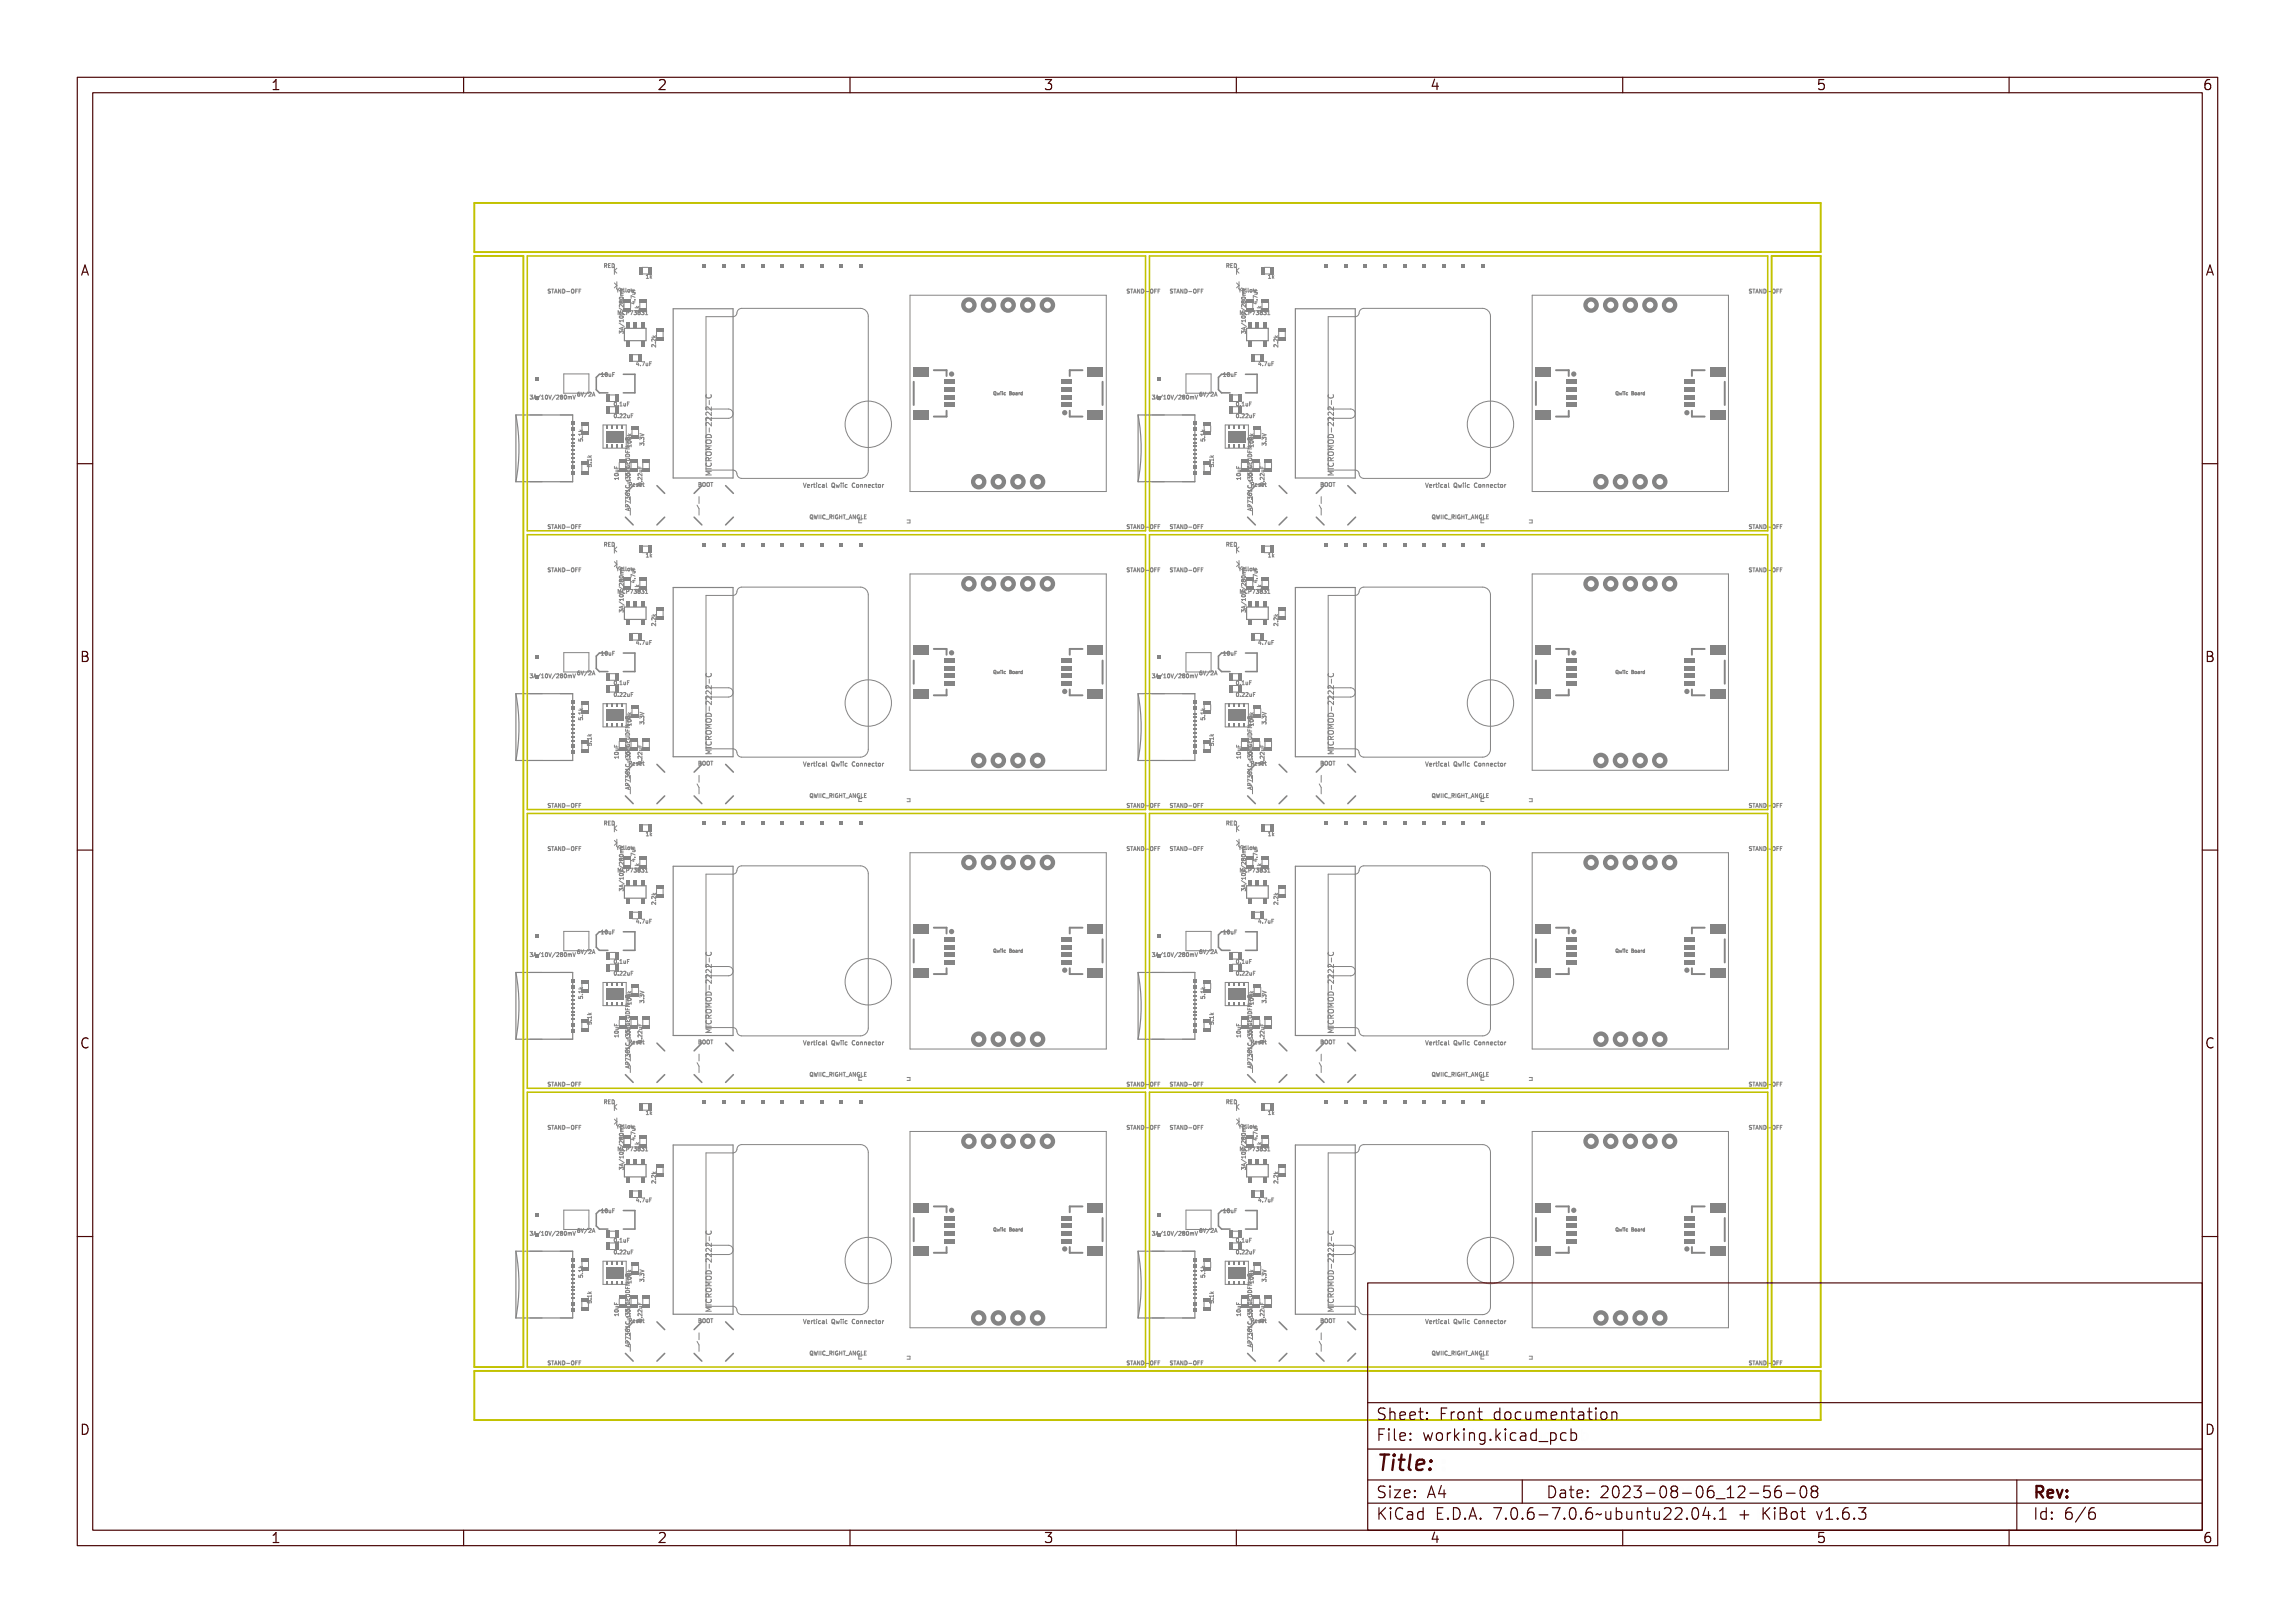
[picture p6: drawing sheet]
<svg xmlns="http://www.w3.org/2000/svg" width="297mm" height="210mm" viewBox="0 0 297 210" stroke-linecap="round" stroke-linejoin="round" font-family="sans-serif">
<defs><g id="words">
<text font-size="2.7" fill="#480000" x="178" y="190.3">Title:</text>
<g font-size="2" fill="#480000">
<text x="178" y="183.7">Sheet: Front documentation</text>
<text x="178" y="186.5">File: working.kicad_pcb</text>
<text x="178" y="193.9">Size: A4</text>
<text x="178" y="196.6">KiCad E.D.A. 7.0.6-7.0.6~ubuntu22.04.1 + KiBot v1.6.3</text>
<text x="200" y="193.9">Date: 2023-08-06_12-56-08</text>
<text x="263" y="196.6">Id: 6/6</text>
<text x="263" y="193.9">Rev:</text>
</g>
<g font-size="1.7" fill="#480000">
<text x="35" y="11.7">1</text>
<text x="85" y="11.7">2</text>
<text x="135" y="11.7">3</text>
<text x="185" y="11.7">4</text>
<text x="235" y="11.7">5</text>
<text x="285" y="11.7">6</text>
<text x="10.5" y="35.7">A</text>
<text x="285.5" y="35.7">A</text>
<text x="10.5" y="85.6">B</text>
<text x="285.5" y="85.6">B</text>
<text x="10.5" y="135.7">C</text>
<text x="285.5" y="135.7">C</text>
<text x="10.5" y="185.6">D</text>
<text x="285.5" y="185.6">D</text>
<text x="35" y="199.7">1</text>
<text x="85" y="199.7">2</text>
<text x="135" y="199.7">3</text>
<text x="185" y="199.7">4</text>
<text x="235" y="199.7">5</text>
<text x="285" y="199.7">6</text>
</g>
<g font-size=".8" fill="#848484">
<text x="103.6" y="63.1">Vertical Qwiic Connector</text>
<text x="184.1" y="63.1">Vertical Qwiic Connector</text>
<text x="103.6" y="99.2">Vertical Qwiic Connector</text>
<text x="184.1" y="99.2">Vertical Qwiic Connector</text>
<text x="103.6" y="135.2">Vertical Qwiic Connector</text>
<text x="184.1" y="135.2">Vertical Qwiic Connector</text>
<text x="103.6" y="171.3">Vertical Qwiic Connector</text>
<text x="184.1" y="171.3">Vertical Qwiic Connector</text>
</g>
<g font-size=".7" fill="#848484">
<text x="78.4" y="34.6">RED</text>
<text x="159" y="34.6">RED</text>
<text x="70.8" y="38">STAND-OFF</text>
<text x="79.7" y="37.8">Yellow</text>
<text x="80.7" y="40.7">MCP73831</text>
<text x="82.2" y="39.5" transform="rotate(-90 82.2 39.5)">4.7uF</text>
<text x="82.7" y="40.3" transform="rotate(-90 82.7 40.3)">1k</text>
<text x="83.5" y="36">1k</text>
<text x="145.7" y="38">STAND-OFF</text>
<text x="151.3" y="38">STAND-OFF</text>
<text x="160.2" y="37.8">Yellow</text>
<text x="161.2" y="40.7">MCP73831</text>
<text x="162.7" y="39.5" transform="rotate(-90 162.7 39.5)">4.7uF</text>
<text x="163.2" y="40.3" transform="rotate(-90 163.2 40.3)">1k</text>
<text x="164" y="36">1k</text>
<text x="226.2" y="38">STAND-OFF</text>
<text x="80.7" y="43.3" transform="rotate(-90 80.7 43.3)">3A/10V/280mV</text>
<text x="82.2" y="47.3">4.7uF</text>
<text x="84.9" y="44.9" transform="rotate(-90 84.9 44.9)">2.2k</text>
<text x="161.2" y="43.3" transform="rotate(-90 161.2 43.3)">3A/10V/280mV</text>
<text x="162.7" y="47.3">4.7uF</text>
<text x="165.4" y="44.9" transform="rotate(-90 165.4 44.9)">2.2k</text>
<text x="69.7" y="51.7">3A/10V/280mV</text>
<text x="74.6" y="51.3">6V/2A</text>
<text x="78" y="48.7">10uF</text>
<text x="79.3" y="52.6">0.1uF</text>
<text x="150.2" y="51.7">3A/10V/280mV</text>
<text x="155.1" y="51.3">6V/2A</text>
<text x="158.5" y="48.7">10uF</text>
<text x="159.8" y="52.6">0.1uF</text>
<text x="79.3" y="54.1">0.22uF</text>
<text x="81.7" y="57.6" transform="rotate(-90 81.7 57.6)">100k</text>
<text x="83.4" y="57.6" transform="rotate(-90 83.4 57.6)">3.3V</text>
<text x="155.9" y="57.1" transform="rotate(-90 155.9 57.1)">5.1k</text>
<text x="159.8" y="54.1">0.22uF</text>
<text x="162.2" y="57.6" transform="rotate(-90 162.2 57.6)">100k</text>
<text x="163.9" y="57.6" transform="rotate(-90 163.9 57.6)">3.3V</text>
<text x="76.5" y="60.6" transform="rotate(-90 76.5 60.6)">5.1k</text>
<text x="80.1" y="61.9" transform="rotate(-90 80.1 61.9)">10uF</text>
<text x="81.4" y="63">Reset</text>
<text x="81.5" y="64.3" transform="rotate(-90 81.5 64.3)">AP7361C-33FGEUDFN-8</text>
<text x="81.6" y="62.3" transform="rotate(-90 81.6 62.3)">1.0uF</text>
<text x="83.1" y="62.7" transform="rotate(-90 83.1 62.7)">0.22uF</text>
<text x="90.7" y="63">BOOT</text>
<text x="157.1" y="60.6" transform="rotate(-90 157.1 60.6)">5.1k</text>
<text x="160.6" y="61.9" transform="rotate(-90 160.6 61.9)">10uF</text>
<text x="161.9" y="63">Reset</text>
<text x="162" y="64.3" transform="rotate(-90 162 64.3)">AP7361C-33FGEUDFN-8</text>
<text x="162.1" y="62.3" transform="rotate(-90 162.1 62.3)">1.0uF</text>
<text x="163.6" y="62.7" transform="rotate(-90 163.6 62.7)">0.22uF</text>
<text x="171.2" y="63">BOOT</text>
<text x="70.8" y="68.4">STAND-OFF</text>
<text x="78.4" y="70.7">RED</text>
<text x="104.7" y="67.2">QWIIC_RIGHT_ANGLE</text>
<text x="145.7" y="68.4">STAND-OFF</text>
<text x="151.3" y="68.4">STAND-OFF</text>
<text x="159" y="70.7">RED</text>
<text x="185.2" y="67.2">QWIIC_RIGHT_ANGLE</text>
<text x="226.2" y="68.4">STAND-OFF</text>
<text x="70.8" y="74">STAND-OFF</text>
<text x="79.7" y="73.9">Yellow</text>
<text x="80.7" y="76.8">MCP73831</text>
<text x="82.2" y="75.5" transform="rotate(-90 82.2 75.5)">4.7uF</text>
<text x="82.7" y="76.4" transform="rotate(-90 82.7 76.4)">1k</text>
<text x="83.5" y="72.1">1k</text>
<text x="145.7" y="74">STAND-OFF</text>
<text x="151.3" y="74">STAND-OFF</text>
<text x="160.2" y="73.9">Yellow</text>
<text x="161.2" y="76.8">MCP73831</text>
<text x="162.7" y="75.5" transform="rotate(-90 162.7 75.5)">4.7uF</text>
<text x="163.2" y="76.4" transform="rotate(-90 163.2 76.4)">1k</text>
<text x="164" y="72.1">1k</text>
<text x="226.2" y="74">STAND-OFF</text>
<text x="80.7" y="79.4" transform="rotate(-90 80.7 79.4)">3A/10V/280mV</text>
<text x="82.2" y="83.4">4.7uF</text>
<text x="84.9" y="81" transform="rotate(-90 84.9 81)">2.2k</text>
<text x="161.2" y="79.4" transform="rotate(-90 161.2 79.4)">3A/10V/280mV</text>
<text x="162.7" y="83.4">4.7uF</text>
<text x="165.4" y="81" transform="rotate(-90 165.4 81)">2.2k</text>
<text x="69.7" y="87.7">3A/10V/280mV</text>
<text x="74.6" y="87.4">6V/2A</text>
<text x="78" y="84.8">10uF</text>
<text x="79.3" y="88.6">0.1uF</text>
<text x="150.2" y="87.7">3A/10V/280mV</text>
<text x="155.1" y="87.4">6V/2A</text>
<text x="158.5" y="84.8">10uF</text>
<text x="159.8" y="88.6">0.1uF</text>
<text x="75.4" y="93.2" transform="rotate(-90 75.4 93.2)">5.1k</text>
<text x="79.3" y="90.1">0.22uF</text>
<text x="81.7" y="93.7" transform="rotate(-90 81.7 93.7)">100k</text>
<text x="83.4" y="93.7" transform="rotate(-90 83.4 93.7)">3.3V</text>
<text x="155.9" y="93.2" transform="rotate(-90 155.9 93.2)">5.1k</text>
<text x="159.8" y="90.1">0.22uF</text>
<text x="162.2" y="93.7" transform="rotate(-90 162.2 93.7)">100k</text>
<text x="163.9" y="93.7" transform="rotate(-90 163.9 93.7)">3.3V</text>
<text x="76.5" y="96.6" transform="rotate(-90 76.5 96.6)">5.1k</text>
<text x="80.1" y="97.9" transform="rotate(-90 80.1 97.9)">10uF</text>
<text x="81.4" y="99">Reset</text>
<text x="81.5" y="100.4" transform="rotate(-90 81.5 100.4)">AP7361C-33FGEUDFN-8</text>
<text x="81.6" y="98.3" transform="rotate(-90 81.6 98.3)">1.0uF</text>
<text x="83.1" y="98.7" transform="rotate(-90 83.1 98.7)">0.22uF</text>
<text x="90.7" y="99">BOOT</text>
<text x="157.1" y="96.6" transform="rotate(-90 157.1 96.6)">5.1k</text>
<text x="160.6" y="97.9" transform="rotate(-90 160.6 97.9)">10uF</text>
<text x="161.9" y="99">Reset</text>
<text x="162" y="100.4" transform="rotate(-90 162 100.4)">AP7361C-33FGEUDFN-8</text>
<text x="162.1" y="98.3" transform="rotate(-90 162.1 98.3)">1.0uF</text>
<text x="163.6" y="98.7" transform="rotate(-90 163.6 98.7)">0.22uF</text>
<text x="171.2" y="99">BOOT</text>
<text x="70.8" y="104.5">STAND-OFF</text>
<text x="78.4" y="106.8">RED</text>
<text x="104.7" y="103.2">QWIIC_RIGHT_ANGLE</text>
<text x="145.7" y="104.5">STAND-OFF</text>
<text x="151.3" y="104.5">STAND-OFF</text>
<text x="159" y="106.8">RED</text>
<text x="185.2" y="103.2">QWIIC_RIGHT_ANGLE</text>
<text x="226.2" y="104.5">STAND-OFF</text>
<text x="70.8" y="110.1">STAND-OFF</text>
<text x="79.7" y="110">Yellow</text>
<text x="80.7" y="112.9">MCP73831</text>
<text x="82.2" y="111.6" transform="rotate(-90 82.2 111.6)">4.7uF</text>
<text x="82.7" y="112.4" transform="rotate(-90 82.7 112.4)">1k</text>
<text x="83.5" y="108.2">1k</text>
<text x="145.7" y="110.1">STAND-OFF</text>
<text x="151.3" y="110.1">STAND-OFF</text>
<text x="160.2" y="110">Yellow</text>
<text x="161.2" y="112.9">MCP73831</text>
<text x="162.7" y="111.6" transform="rotate(-90 162.7 111.6)">4.7uF</text>
<text x="163.2" y="112.4" transform="rotate(-90 163.2 112.4)">1k</text>
<text x="164" y="108.2">1k</text>
<text x="226.2" y="110.1">STAND-OFF</text>
<text x="80.7" y="115.4" transform="rotate(-90 80.7 115.4)">3A/10V/280mV</text>
<text x="82.2" y="119.5">4.7uF</text>
<text x="84.9" y="117.1" transform="rotate(-90 84.9 117.1)">2.2k</text>
<text x="161.2" y="115.4" transform="rotate(-90 161.2 115.4)">3A/10V/280mV</text>
<text x="162.7" y="119.5">4.7uF</text>
<text x="165.4" y="117.1" transform="rotate(-90 165.4 117.1)">2.2k</text>
<text x="69.7" y="123.8">3A/10V/280mV</text>
<text x="74.6" y="123.4">6V/2A</text>
<text x="78" y="120.9">10uF</text>
<text x="79.3" y="124.7">0.1uF</text>
<text x="150.2" y="123.8">3A/10V/280mV</text>
<text x="155.1" y="123.4">6V/2A</text>
<text x="158.5" y="120.9">10uF</text>
<text x="159.8" y="124.7">0.1uF</text>
<text x="79.3" y="126.2">0.22uF</text>
<text x="81.7" y="129.8" transform="rotate(-90 81.7 129.8)">100k</text>
<text x="83.4" y="129.8" transform="rotate(-90 83.4 129.8)">3.3V</text>
<text x="155.9" y="129.3" transform="rotate(-90 155.9 129.3)">5.1k</text>
<text x="159.8" y="126.2">0.22uF</text>
<text x="162.2" y="129.8" transform="rotate(-90 162.2 129.8)">100k</text>
<text x="163.9" y="129.8" transform="rotate(-90 163.9 129.8)">3.3V</text>
<text x="76.5" y="132.7" transform="rotate(-90 76.5 132.7)">5.1k</text>
<text x="80.1" y="134" transform="rotate(-90 80.1 134)">10uF</text>
<text x="81.4" y="135.1">Reset</text>
<text x="81.5" y="136.4" transform="rotate(-90 81.5 136.4)">AP7361C-33FGEUDFN-8</text>
<text x="81.6" y="134.4" transform="rotate(-90 81.6 134.4)">1.0uF</text>
<text x="90.7" y="135.1">BOOT</text>
<text x="157.1" y="132.7" transform="rotate(-90 157.1 132.7)">5.1k</text>
<text x="160.6" y="134" transform="rotate(-90 160.6 134)">10uF</text>
<text x="161.9" y="135.1">Reset</text>
<text x="162" y="136.4" transform="rotate(-90 162 136.4)">AP7361C-33FGEUDFN-8</text>
<text x="162.1" y="134.4" transform="rotate(-90 162.1 134.4)">1.0uF</text>
<text x="163.6" y="134.8" transform="rotate(-90 163.6 134.8)">0.22uF</text>
<text x="171.2" y="135.1">BOOT</text>
<text x="70.8" y="140.6">STAND-OFF</text>
<text x="78.4" y="142.9">RED</text>
<text x="104.7" y="139.3">QWIIC_RIGHT_ANGLE</text>
<text x="145.7" y="140.6">STAND-OFF</text>
<text x="151.3" y="140.6">STAND-OFF</text>
<text x="159" y="142.9">RED</text>
<text x="185.2" y="139.3">QWIIC_RIGHT_ANGLE</text>
<text x="226.2" y="140.6">STAND-OFF</text>
<text x="70.8" y="146.2">STAND-OFF</text>
<text x="79.7" y="146">Yellow</text>
<text x="80.7" y="148.9">MCP73831</text>
<text x="82.2" y="147.7" transform="rotate(-90 82.2 147.7)">4.7uF</text>
<text x="82.7" y="148.5" transform="rotate(-90 82.7 148.5)">1k</text>
<text x="83.5" y="144.2">1k</text>
<text x="145.7" y="146.2">STAND-OFF</text>
<text x="151.3" y="146.2">STAND-OFF</text>
<text x="160.2" y="146">Yellow</text>
<text x="161.2" y="148.9">MCP73831</text>
<text x="162.7" y="147.7" transform="rotate(-90 162.7 147.7)">4.7uF</text>
<text x="163.2" y="148.5" transform="rotate(-90 163.2 148.5)">1k</text>
<text x="164" y="144.2">1k</text>
<text x="226.2" y="146.2">STAND-OFF</text>
<text x="80.7" y="151.5" transform="rotate(-90 80.7 151.5)">3A/10V/280mV</text>
<text x="82.2" y="155.6">4.7uF</text>
<text x="84.9" y="153.1" transform="rotate(-90 84.9 153.1)">2.2k</text>
<text x="161.2" y="151.5" transform="rotate(-90 161.2 151.5)">3A/10V/280mV</text>
<text x="162.7" y="155.6">4.7uF</text>
<text x="165.4" y="153.1" transform="rotate(-90 165.4 153.1)">2.2k</text>
<text x="69.7" y="159.9">3A/10V/280mV</text>
<text x="74.6" y="159.5">6V/2A</text>
<text x="78" y="156.9">10uF</text>
<text x="79.3" y="160.8">0.1uF</text>
<text x="150.2" y="159.9">3A/10V/280mV</text>
<text x="155.1" y="159.5">6V/2A</text>
<text x="158.5" y="156.9">10uF</text>
<text x="159.8" y="160.8">0.1uF</text>
<text x="75.4" y="165.3" transform="rotate(-90 75.4 165.3)">5.1k</text>
<text x="79.3" y="162.3">0.22uF</text>
<text x="81.7" y="165.8" transform="rotate(-90 81.7 165.8)">100k</text>
<text x="83.4" y="165.8" transform="rotate(-90 83.4 165.8)">3.3V</text>
<text x="155.9" y="165.3" transform="rotate(-90 155.9 165.3)">5.1k</text>
<text x="159.8" y="162.3">0.22uF</text>
<text x="162.2" y="165.8" transform="rotate(-90 162.2 165.8)">100k</text>
<text x="163.9" y="165.8" transform="rotate(-90 163.9 165.8)">3.3V</text>
<text x="76.5" y="168.8" transform="rotate(-90 76.5 168.8)">5.1k</text>
<text x="80.1" y="170.1" transform="rotate(-90 80.1 170.1)">10uF</text>
<text x="81.4" y="171.2">Reset</text>
<text x="81.6" y="170.5" transform="rotate(-90 81.6 170.5)">1.0uF</text>
<text x="83.1" y="170.9" transform="rotate(-90 83.1 170.9)">0.22uF</text>
<text x="90.7" y="171.2">BOOT</text>
<text x="157.1" y="168.8" transform="rotate(-90 157.1 168.8)">5.1k</text>
<text x="161.9" y="171.2">Reset</text>
<text x="162" y="172.5" transform="rotate(-90 162 172.5)">AP7361C-33FGEUDFN-8</text>
<text x="162.1" y="170.5" transform="rotate(-90 162.1 170.5)">1.0uF</text>
<text x="163.6" y="170.9" transform="rotate(-90 163.6 170.9)">0.22uF</text>
<text x="171.2" y="171.2">BOOT</text>
<text x="70.8" y="176.6">STAND-OFF</text>
<text x="104.7" y="175.4">QWIIC_RIGHT_ANGLE</text>
<text x="145.7" y="176.6">STAND-OFF</text>
<text x="151.3" y="176.6">STAND-OFF</text>
<text x="185.2" y="175.4">QWIIC_RIGHT_ANGLE</text>
<text x="226.2" y="176.6">STAND-OFF</text>
</g>
<g font-size=".6" fill="#848484">
<text x="128.6" y="51.1">Qwiic Board</text>
<text x="209.1" y="51.1">Qwiic Board</text>
<text x="128.6" y="87.2">Qwiic Board</text>
<text x="209.1" y="87.2">Qwiic Board</text>
<text x="128.6" y="123.3">Qwiic Board</text>
<text x="209.1" y="123.3">Qwiic Board</text>
<text x="128.6" y="159.3">Qwiic Board</text>
<text x="209.1" y="159.3">Qwiic Board</text>
</g>
</g></defs>
<g fill="none" stroke="#848484" stroke-width=".13">
<path d="M70.9 37.5h.2l-.2 .1a.19 .19 0 0 1 .2 .2 .19 .19 0 0 1-.3 .1h.3l-.1-.2a.16 .16 0 0 1-.1 0 .16 .16 0 0 1 0-.2zM71.2 37.5h.4h-.2v.4v-.4zM71.8 37.5l.2 .4-.1-.1h-.2l-.1 .1zM71.8 37.5l.1 .3h-.2zM72.1 37.5l.2 .4v-.4h.1v.4h-.1l-.2-.4v.4zM72.5 37.5a.26 .26 0 0 1 .3 .2 .26 .26 0 0 1-.3 .2zM72.5 37.5a.19 .19 0 0 1 .2 .2 .19 .19 0 0 1-.2 .2zM72.9 37.7l.2 .1zM73.3 37.5h.1a.24 .24 0 0 1 .2 .2 .24 .24 0 0 1-.2 .2l-.1-.1zM73.4 37.5a.2 .2 0 0 1 .1 .2 .2 .2 0 0 1-.1 .2zM73.7 37.5h.3h-.2v.2h.2h-.2v.2h-.1zM74.1 37.5h.3h-.2v.2h.2h-.2v.2h-.1z"/>
<path d="M74.5 37.7h.2M74.5 37.4h.2M74.9 37.7h.2M75.2 37.4h-.3v.5M78.2 34.4h.2M78.4 34.1h-.2v.5M78.5 34.2h.1a.13 .13 0 0 1 .2 0 .13 .13 0 0 1-.1 .2l.2 .2-.3-.2-.1 .2zM78.6 34.2h.1v.2h-.1zM78.9 34.2h.3h-.2v.2h.2h-.2v.2h.2h-.3zM79.3 34.2a.26 .26 0 0 1 .3 .2 .26 .26 0 0 1-.3 .2zM79.4 34.2a.19 .19 0 0 1 .2 .2 .19 .19 0 0 1-.2 .2zM79.7 37.3l.2 .2 .2-.2-.2 .3v.2z"/>
<path d="M80.2 37.5h.2v.2h-.2l.1 .1 .1-.1a.19 .19 0 0 1-.3 .1 .19 .19 0 0 1 .1-.3zM80.2 38.4l.5 .1v.1l-.5 .2v-.1l.4-.1zM80.2 39.3a.24 .24 0 0 1 .3-.1 .24 .24 0 0 1 .1 .3h-.4zM80.2 37.5h.1l.1 .1h-.2zM80.2 39.7l.1-.1 .1 .1a.14 .14 0 0 1 .2 0 .14 .14 0 0 1 0 .2 .14 .14 0 0 1-.2 0 .14 .14 0 0 1-.2 0 .14 .14 0 0 1 0-.2zM80.2 39.3a.22 .22 0 0 1 .4 .1 .22 .22 0 0 1-.4-.1zM80.3 38.8h.4l-.3 .1h.3l-.3 .1 .3 .1h-.4zM80.3 38v.1M80.5 37.3h.2v.4l.1 .1h-.1l-.1-.5zM81 37.3h.1v.4l.1 .1h-.1v-.5zM81.7 39.2l.4-.1 .1 .1h-.1l-.1 .2zM81.7 38.3l.5 .2-.4-.1-.1 .2z"/>
<path d="M81.7 37.5l.1 .2h.1l.1-.2v.2l.2 .1h-.5zM81.7 37.4l.1 .4 .1-.2 .1 .2 .1-.4-.1 .4-.1-.2-.1 .2zM81.8 39.2h.2v.2zM81.8 37.9h.4v.1a.12 .12 0 0 1 0 .1 .12 .12 0 0 1-.1 .1l-.3-.1h.3v-.1zM82.1 38.8l.1 .1zM145.8 37.5h.2l-.2 .1a.19 .19 0 0 1 .3 .2 .19 .19 0 0 1-.3 .1h.2v-.2a.16 .16 0 0 1-.2 0 .16 .16 0 0 1 0-.2zM146.1 37.5h.4h-.1v.4h-.1v-.4zM146.7 37.5h.1l.1 .4-.1-.1h-.2l-.1 .1zM146.7 37.5l.1 .3h-.1zM147 37.5h.1l.1 .4v-.4h.1v.4h-.1l-.2-.4v.4zM147.4 37.5a.26 .26 0 0 1 .3 .2 .26 .26 0 0 1-.3 .2zM147.5 37.5a.19 .19 0 0 1 .1 .2 .19 .19 0 0 1-.1 .2z"/>
<path d="M147.9 37.7l.1 .1zM148.2 37.5h.1a.24 .24 0 0 1 .2 .2 .24 .24 0 0 1-.2 .2l-.1-.1zM148.3 37.5a.2 .2 0 0 1 .2 .2 .2 .2 0 0 1-.2 .2zM148.7 37.5h.2h-.2v.2h.2h-.2v.2zM149.1 37.5h.3h-.3v.2h.2h-.2v.2zM149.4 37.7h.2M149.4 37.4h.3M149.9 37.7h.1M150.1 37.4h-.2v.5M151.4 37.5h.2l-.2 .1a.19 .19 0 0 1 .3 .2 .21 .21 0 0 1-.4 .1h.3v-.2a.16 .16 0 0 1-.2 0 .16 .16 0 0 1 0-.2zM151.7 37.5h.4h-.2v.4v-.4zM152.3 37.5h.1l.1 .4-.1-.1h-.2l-.1 .1z"/>
<path d="M152.3 37.5l.1 .3h-.2zM152.6 37.5h.1l.1 .4v-.4h.1v.4h-.1l-.2-.4v.4zM153 37.5a.26 .26 0 0 1 .3 .2 .26 .26 0 0 1-.3 .2zM153.1 37.5a.19 .19 0 0 1 .1 .2 .19 .19 0 0 1-.1 .2zM153.5 37.7l.1 .1zM153.8 37.5h.1a.24 .24 0 0 1 .2 .2 .24 .24 0 0 1-.2 .2l-.1-.1zM153.9 37.5a.2 .2 0 0 1 .2 .2 .2 .2 0 0 1-.2 .2zM154.2 37.5h.3h-.2v.2h.2h-.2v.2h-.1zM154.7 37.5h.2h-.2v.2h.2h-.2v.2zM155 37.7h.2M155 37.4h.3M155.5 37.7h.1"/>
<path d="M155.7 37.4h-.2v.5M158.8 34.4h.1M158.9 34.1h-.1v.5M159 34.2h.1a.13 .13 0 0 1 .2 0 .13 .13 0 0 1-.1 .2l.2 .2-.3-.2-.1 .2zM159.1 34.2h.1v.2h-.1zM159.4 34.2h.3h-.2v.2h.2h-.2v.2h.2h-.3zM159.8 34.2a.26 .26 0 0 1 .3 .2 .26 .26 0 0 1-.3 .2zM159.9 34.2a.19 .19 0 0 1 .2 .2 .19 .19 0 0 1-.2 .2zM160.2 37.3l.2 .2 .2-.2-.2 .3v.2zM160.7 37.5h.2l.1 .2h-.3l.1 .1 .2-.1a.19 .19 0 0 1-.3 .1 .19 .19 0 0 1 0-.3zM160.7 38.4l.5 .1v.1l-.5 .2v-.1l.4-.1zM160.7 37.5h.1l.1 .1h-.2z"/>
<path d="M160.7 39.7l.2-.1v.1a.15 .15 0 0 1 .3 0 .14 .14 0 0 1 0 .2 .15 .15 0 0 1-.3 0 .14 .14 0 0 1-.2 0 .14 .14 0 0 1 0-.2zM160.8 39.3l.3-.1 .1 .1a.24 .24 0 0 1-.2 .2 .24 .24 0 0 1-.3-.2zM160.8 39.3a.22 .22 0 0 1 .3 .1 .22 .22 0 0 1-.3-.1zM160.8 38.8h.4l-.3 .1h.3l-.3 .1 .3 .1h-.4zM160.9 38l-.1 .1M161.1 37.3h.1v.4l.2 .1h-.2v-.5zM161.5 37.3h.1v.4l.2 .1h-.2v-.5zM162.2 39.2l.4-.1 .1 .1h-.1l-.1 .2zM162.2 38.3l.5 .2-.4-.1-.1 .2zM162.2 37.5l.1 .2h.1l.1-.2v.2l.2 .1h-.5zM162.2 37.4l.2 .4v-.2l.1 .2 .1-.4v.4l-.2-.2-.1 .2zM162.3 39.2h.3v.2z"/>
<path d="M162.4 37.9h.3v.1a.12 .12 0 0 1 0 .1 .12 .12 0 0 1-.1 .1l-.2-.1h.3v-.1zM162.6 38.8l.1 .1zM226.3 37.5h.3l-.3 .1a.19 .19 0 0 1 .3 .2 .19 .19 0 0 1-.3 .1h.2v-.2a.16 .16 0 0 1-.2 0 .16 .16 0 0 1 0-.2zM226.7 37.5h.3h-.1v.4h-.1v-.4zM227.2 37.5h.1l.1 .4-.1-.1h-.1l-.1 .1zM227.2 37.5l.1 .3h-.1zM227.5 37.5h.1l.2 .4v-.4v.4h-.1l-.1-.4v.4h-.1zM227.9 37.5a.26 .26 0 0 1 .3 .2 .26 .26 0 0 1-.3 .2zM228 37.5a.19 .19 0 0 1 .2 .2 .19 .19 0 0 1-.2 .2zM228.4 37.7l.2 .1zM228.8 37.5a.24 .24 0 0 1 .3 .2 .24 .24 0 0 1-.3 .2l-.1-.1zM228.8 37.5a.2 .2 0 0 1 .2 .2 .2 .2 0 0 1-.2 .2z"/>
<path d="M229.2 37.5h.3h-.3v.2h.2h-.2v.2zM229.6 37.5h.3h-.2v.2h.2h-.2v.2h-.1zM229.9 37.7h.2M229.9 37.4h.3M230.4 37.7h.2M230.6 37.4h-.2v.5M68.6 51.1h.3l-.2 .2 .2 .1v.2M68.6 51.6h.3M68.9 51.6h.1M69.1 51.6l.1-.5 .2 .5M69.1 51.5h.3M69.7 51.2h.1a.13 .13 0 0 1 .2 0 .13 .13 0 0 1-.1 .2 .16 .16 0 0 1 .1 .3 .16 .16 0 0 1-.3-.1h.1a.11 .11 0 0 0 .2-.1 .11 .11 0 0 0-.2-.1l.1-.1z"/>
<path d="M70.2 51.2h.1l.2 .5-.1-.2h-.2l-.1 .2zM70.3 51.2l.1 .3h-.2zM70.8 51.2l-.3 .5zM71 51.2h.2v.4l.1 .1h-.3l.1-.1v-.4zM71.4 51.2a.24 .24 0 0 1 .3 .2 .24 .24 0 0 1-.3 .3v-.2zM71.5 51.2a.2 .2 0 0 1 .1 .2 .2 .2 0 0 1-.1 .2zM71.7 51.2h.1l.1 .4 .2-.4-.1 .5h-.1zM72.4 51.2l-.2 .5zM72.6 51.2h.1a.19 .19 0 0 1 .2 .1 .19 .19 0 0 1-.2 .2v.1l.2 .1h-.3l.2-.4zM73 51.2a.15 .15 0 0 1 .3 0 .14 .14 0 0 1-.1 .2 .14 .14 0 0 1 .1 .2 .15 .15 0 0 1-.3 0 .14 .14 0 0 1 .1-.2l-.1-.1zM73.4 51.2h.1a.24 .24 0 0 1 .2 .2 .24 .24 0 0 1-.2 .3l-.1-.2zM73.5 51.2a.2 .2 0 0 1 .2 .2 .2 .2 0 0 1-.2 .2z"/>
<path d="M73.8 51.3h.3v.4l-.1-.4v.4l-.1-.4-.1 .4zM74.2 51.2h.1l.1 .4 .2-.4-.2 .5h-.1zM74.7 50.8h.1l.1 .1a.15 .15 0 0 0-.2 0 .15 .15 0 0 0 0 .1 .17 .17 0 0 1 .3 .1 .17 .17 0 0 1-.1 .2 .17 .17 0 0 1-.3-.1zM74.9 56.8v.2l.2 .1v-.3h.3v.3M74.9 55.8h.5M74.9 56.8l.1 .2h.1a.17 .17 0 0 1 .1-.2 .17 .17 0 0 1 .2 0 .17 .17 0 0 1-.1 .3 .13 .13 0 0 0 .1-.2 .13 .13 0 0 0-.2 0 .13 .13 0 0 0 0 .1h-.3zM74.9 56h.5v-.1v.3v-.1h-.4v.1zM75 50.8h.1l.1 .4 .2-.4-.2 .5zM75 55.5l.2 .2 .2-.2-.2 .2 .2 .1h-.5l.3-.1zM75.1 55.6l.2 .2M75.3 56.5h.1zM75.4 56.6h.1"/>
<path d="M75.4 56.1v.2M75.4 56.2h-.5l.1 .1M75.4 55.6l-.2 .2M75.7 50.8l-.3 .5zM75.9 50.8a.19 .19 0 0 1 .3 .1 .19 .19 0 0 1-.2 .3h-.1l.3 .1h-.3l.2-.4zM76.1 59.5h.4v-.1v.2v-.1h-.4v.2zM76.2 58.9l.1 .2 .2-.2-.1 .2 .1 .1h-.5h.3zM76.4 50.8h.1l.1 .5-.1-.1h-.2l-.1 .1zM76.4 50.8l.1 .3h-.1zM76.4 59.9l.1 .1zM76.7 51.1h.2M76.8 50.7l.2 .6"/>
<path d="M77.8 48.7h.3M77.9 48.3l-.1 .1M78.1 48.3l.2-.1v.5h.1h-.3h.1v-.4zM78.5 48.3h.1a.24 .24 0 0 1 .2 .2 .24 .24 0 0 1-.2 .2l-.1-.1zM78.6 48.3a.2 .2 0 0 1 .1 .2 .2 .2 0 0 1-.1 .2zM78.9 48.4l.1 .3 .2-.3v.3h-.1a.12 .12 0 0 1-.1 0 .12 .12 0 0 1-.1-.1zM79.3 48.2h.3l-.2 .1v.2h.2h-.2v.2h-.1zM79.4 52.1h.1a.24 .24 0 0 1 .2 .2 .24 .24 0 0 1-.2 .2l-.1-.1zM79.4 53.6h.1a.24 .24 0 0 1 .2 .2 .24 .24 0 0 1-.2 .3l-.1-.2zM79.5 52.1a.2 .2 0 0 1 .1 .2 .2 .2 0 0 1-.1 .2zM79.5 53.6a.2 .2 0 0 1 .1 .2 .2 .2 0 0 1-.1 .2zM79.9 52.5l.1 .1z"/>
<path d="M79.9 54l.1 .1zM80.2 42.6l.5-.1-.1 .1v.2l.1 .1-.5-.2zM80.2 42.1l.6 .3zM80.2 41.8h.4l.1-.1v.3l-.1-.1h-.4v.1zM80.2 40.8l.5 .2v.1l-.5 .1v-.1l.4-.1zM80.2 40.5l.6 .3zM80.2 53.6h.1a.19 .19 0 0 1 .2 .1 .19 .19 0 0 1-.2 .3l.2 .1h-.3l.2-.4zM80.2 43l.1-.1 .1 .1a.15 .15 0 0 1 .3 0 .15 .15 0 0 1-.1 .2v-.1a.11 .11 0 0 0-.1-.1 .11 .11 0 0 0-.1 .1l-.1-.1-.1 .2zM80.2 40.1h.2l.2 .2 .1-.2v.3l-.4-.3-.1 .3zM80.2 52.1h.2v.4l.1 .1h-.3l.1-.1v-.4zM80.2 42.7l.3-.1v.1zM80.2 41.3h.3l.2 .1a.24 .24 0 0 1-.3 .2 .24 .24 0 0 1-.2-.2z"/>
<path d="M80.2 41.4a.22 .22 0 0 1 .4 .1 .22 .22 0 0 1-.4-.1zM80.6 53.6h.1a.19 .19 0 0 1 .2 .1 .19 .19 0 0 1-.2 .3l.2 .1h-.3l.2-.4zM80.6 52.2l.2 .3 .1-.3v.4l-.3-.1zM80.7 40.2h.1l.1 .3 .1-.3h.1v.5l-.1-.4-.1 .3-.1-.3-.1 .4zM81 59.8l.1 .2h.1l.1-.2v.2l.2 .1h-.5zM81 59l.1 .2h.1v-.2l.1 .2h.1l.1-.2v.3h-.5zM81 58.6h.3a.16 .16 0 0 1 .2 .1 .16 .16 0 0 1-.2 .2h-.3v-.1h.4v-.1h-.4zM81 57.8l.1 .2h.1l.1-.2v.2l.2 .1h-.5zM81 57.4h.5l-.4 .2h.4v.1h-.5v-.1l.4-.2h-.4zM81 59.4h.1a.18 .18 0 0 0 .1 .3 .18 .18 0 0 0 .2-.2h-.2v-.1h.3a.24 .24 0 0 1-.2 .3 .24 .24 0 0 1-.3-.3zM81 56.6l.2-.1v.1a.15 .15 0 0 1 .3 0 .14 .14 0 0 1 0 .2 .15 .15 0 0 1-.3 0 .14 .14 0 0 1-.2 0 .14 .14 0 0 1 0-.2zM81 53.7l.2 .3 .1-.3v.4v-.1a.12 .12 0 0 1-.2 .1 .12 .12 0 0 1-.1-.2z"/>
<path d="M81 52.1h.3h-.2v.2h.2h-.2v.3h-.1zM81.1 58.2h.3l.1 .3h-.5zM81.1 58.3h.3v.1h-.3zM81.2 57.4h.4l.1-.1v.2l-.1-.1h-.3l-.1 .1zM81.2 40.3l.2-.1 .1 .1a.18 .18 0 0 0-.3 .2 .18 .18 0 0 0 .3 .2 .25 .25 0 0 1-.3-.1 .25 .25 0 0 1 0-.3zM81.3 56.9h.3h.1a.24 .24 0 0 1-.2 .3 .24 .24 0 0 1-.3-.3zM81.3 56.5l.3-.1 .1 .1a.24 .24 0 0 1-.2 .3 .24 .24 0 0 1-.3-.3zM81.3 57a.22 .22 0 0 1 .3 0 .22 .22 0 0 1-.3 0zM81.3 56.6a.22 .22 0 0 1 .3 0 .22 .22 0 0 1-.3 0zM81.3 57v.2zM81.3 56l.2 .2 .2-.2-.2 .2 .2 .1h-.5v-.1h.3zM81.5 53.6h.2h-.2v.2h.2h-.2v.3z"/>
<path d="M81.6 40.2h.1a.16 .16 0 0 1 .2 .2 .16 .16 0 0 1-.2 .1l-.1 .2zM81.7 40.3h.1v.2h-.1zM82 40.2h.3l-.2 .5h-.1l.2-.4zM82.4 40.3l.1-.1a.13 .13 0 0 1 .2 .1 .13 .13 0 0 1-.1 .2 .15 .15 0 0 1 0 .2 .15 .15 0 0 1-.2 0h.1a.11 .11 0 0 0 .1-.1 .11 .11 0 0 0-.1-.1l.1-.2zM82.4 46.9h.1l.1 .3-.1 .1v-.1h-.3zM82.5 46.9v.3h-.2zM82.8 47.2l.1 .1zM82.8 40.3a.15 .15 0 0 1 .3 0 .14 .14 0 0 1-.1 .2 .14 .14 0 0 1 .1 .2 .15 .15 0 0 1-.3 0 .14 .14 0 0 1 .1-.2l-.1-.1zM82.9 56l.5 .1v.1l-.5 .2v-.1l.4-.1zM82.9 57.3h.1l.1 .1a.15 .15 0 0 1 .2-.1 .15 .15 0 0 1 0 .3v-.1a.11 .11 0 0 0-.1-.2 .11 .11 0 0 0-.1 .2l-.2-.2v.3zM82.9 56.5h.1h.1a.15 .15 0 0 1 .2 0 .15 .15 0 0 1 0 .3v-.1a.11 .11 0 0 0-.1-.2 .11 .11 0 0 0-.1 .2l-.2-.2v.2zM83.1 46.9h.3l-.2 .4h-.1l.2-.4z"/>
<path d="M83.2 40.3l.1-.1a.14 .14 0 0 1 .2 .1 .14 .14 0 0 1-.1 .2 .15 .15 0 0 1 .1 .2 .15 .15 0 0 1-.3 0h.1a.11 .11 0 0 0 .2-.1 .11 .11 0 0 0-.2-.1l.1-.2zM83.3 57h.1zM83.5 47l.1 .3 .2-.3v.3h-.1a.12 .12 0 0 1-.1 0 .12 .12 0 0 1-.1-.1zM83.7 40.3l.1-.1v.5h.1h-.2h.1v-.4zM83.9 46.9h.3h-.2v.2h.2h-.2v.2h-.1zM84.4 44.6h.2l.2 .2 .1-.2v.3l-.4-.3-.1 .3zM84.4 43.8h.2l.2 .2 .1-.2v.3l-.4-.3-.1 .2zM84.5 43.3l.1 .2 .3-.2-.2 .2 .2 .1h-.5v-.1h.3zM84.8 44.3h.1zM85 42.9v.7M85.8 42.9v.7M91.4 56.4a.38 .38 0 0 1 .4-.2 .38 .38 0 0 1 .3 .4h-.7z"/>
<path d="M91.4 58.6l.4-.1a.24 .24 0 0 1 .3 .2 .24 .24 0 0 1-.3 .2h-.2a.24 .24 0 0 1-.2-.1 .24 .24 0 0 1 0-.2zM91.4 58.9h.7v.1h-.6l.3 .1-.3 .2h.6v.1h-.7v-.2l.3-.1-.3-.1zM91.4 58.4h.1v.1h.5v-.1h.1v.3h-.1v-.1h-.5v.1h-.1zM91.4 56h.7v.1h-.6l.3 .1-.3 .2h.6v.1h-.7v-.1l.3-.1-.3-.1zM91.4 59.9a.31 .31 0 0 0 .3 .5 .31 .31 0 0 0 .3-.5M91.4 51.1a.31 .31 0 0 0 .3 .4 .31 .31 0 0 0 .3-.4M91.4 57.8h.1a.24 .24 0 0 0 .2 .3 .24 .24 0 0 0 .3-.3h.1a.33 .33 0 0 1-.4 .4 .33 .33 0 0 1-.3-.4zM91.4 51h.1a.24 .24 0 0 0 .2 .3 .24 .24 0 0 0 .3-.3h.1a.33 .33 0 0 1-.4 .4 .33 .33 0 0 1-.3-.4zM91.4 53.9l.3-.1 .3 .3v-.3h.1v.4l-.4-.2a.17 .17 0 0 0-.2 0 .17 .17 0 0 0 0 .2l-.1-.1zM91.4 53.3h.3l.3 .3v-.4h.1v.5l-.4-.3a.17 .17 0 0 0-.2 0 .17 .17 0 0 0 0 .3l-.1-.1zM91.4 52.7h.3l.3 .3v-.3h.1v.4l-.4-.2a.17 .17 0 0 0-.2-.1 .17 .17 0 0 0 0 .3l-.1-.1zM91.4 52.2l.3-.1 .3 .3v-.3h.1v.4l-.4-.2a.17 .17 0 0 0-.2 0 .17 .17 0 0 0 0 .2l-.1-.1z"/>
<path d="M91.5 57.3l.2-.1 .1 .2 .3-.3v.1l-.3 .3h.3v.1h-.7zM91.5 57l.3-.1a.24 .24 0 0 1 .3 .3 .24 .24 0 0 1-.3 .2h-.2a.24 .24 0 0 1-.2-.2 .24 .24 0 0 1 .1-.2zM91.5 56.7l.4-.1a.22 .22 0 0 1 .2 .2 .22 .22 0 0 1-.2 .3h-.3a.21 .21 0 0 1-.2-.2 .21 .21 0 0 1 .1-.2zM91.5 55.5h.4a.22 .22 0 0 1 .2 .2 .22 .22 0 0 1-.2 .2h-.3a.21 .21 0 0 1-.2-.1 .21 .21 0 0 1 .1-.3zM91.5 56.8a.3 .3 0 0 1 .3-.1 .3 .3 0 0 1 .2 .2 .3 .3 0 0 1-.3 .1 .3 .3 0 0 1-.2-.2zM91.5 55.7a.3 .3 0 0 1 .3-.1 .3 .3 0 0 1 .2 .2 .3 .3 0 0 1-.3 .1 .3 .3 0 0 1-.2-.2zM91.5 55l.2-.1a.32 .32 0 0 1 .4 .5h-.7zM91.5 57.3h.2v.2h-.2zM91.5 55.1l.4-.1 .1 .3h-.5zM91.7 59.6v-.3l-.3-.1v.4h.7M91.8 54.5h.1v.2h-.1zM91.8 51.6h.1v.3h-.1z"/>
<path d="M91.8 51.8v.6M91.8 55.4v.5M92.1 52.7v.4l-.5-.4-.2 .1v.3M92.1 53.3v.5l-.5-.5-.2 .2v.2M92.1 54v.4l-.5-.4-.2 .1v.3M92.1 54.7v.4l-.5-.4-.2 .1v.3M92.1 59.2l-.4 .2M92.1 57.7h-.7l.5 .2-.5 .3h.7M128.6 50.7h.1a.22 .22 0 0 1 .2 .2 .22 .22 0 0 1-.1 .2v.1l-.1-.1a.22 .22 0 0 1-.1-.1 .22 .22 0 0 1 0-.3zM128.7 50.7a.15 .15 0 0 1 .1 .2 .15 .15 0 0 1-.1 .1zM128.9 50.8l.1 .3 .1-.2 .1 .2 .1-.3-.1 .3-.1-.2-.1 .2zM129.3 50.8h.2v.3h.1h-.3h.1v-.3z"/>
<path d="M129.4 50.7h.1zM129.7 50.8h.1v.3h.1h-.2h.1v-.3zM129.8 50.7h.1M130 50.8l.2 .1a.11 .11 0 0 0-.1 0 .11 .11 0 0 0 0 .1 .11 .11 0 0 0 .1 0v.1a.17 .17 0 0 1-.2 0 .17 .17 0 0 1 0-.3zM130.7 50.7h.1a.1 .1 0 0 1 .1 .1 .1 .1 0 0 1 0 .1 .12 .12 0 0 1 .1 .1 .12 .12 0 0 1-.2 .1h-.1zM130.7 50.9h.2v.2h-.2zM130.7 50.7l.2 .1-.2 .1zM131.4 50.8l.2 .1v.2h-.1a.11 .11 0 0 1-.1-.1 .11 .11 0 0 1 .1-.1h.1zM131.8 50.8h.2l-.1 .1-.1 .2zM132.1 50.8h.2v-.1v.4a.16 .16 0 0 1-.3-.1 .15 .15 0 0 1 .1-.2zM149.1 51.1h.3l-.1 .2 .1 .1v.2h-.3M149.6 51.6l.1-.5 .2 .5"/>
<path d="M149.6 51.5h.3M150.2 51.2h.1a.13 .13 0 0 1 .2 0 .13 .13 0 0 1-.1 .2 .16 .16 0 0 1 .1 .3 .16 .16 0 0 1-.3-.1h.1a.11 .11 0 0 0 .2-.1 .11 .11 0 0 0-.2-.1l.2-.1zM150.8 51.2l.2 .5-.1-.2h-.2l-.1 .2zM150.8 51.2l.1 .3h-.2zM151.3 51.2l-.3 .5zM151.5 51.2h.2v.4l.1 .1h-.3l.1-.1v-.4zM151.9 51.2h.1a.24 .24 0 0 1 .2 .2 .24 .24 0 0 1-.2 .3l-.1-.2zM152 51.2a.2 .2 0 0 1 .1 .2 .2 .2 0 0 1-.1 .2zM152.2 51.2h.1l.1 .4 .2-.4-.1 .5h-.1zM152.9 51.2l-.2 .5zM153.1 51.2h.1a.19 .19 0 0 1 .2 .1 .19 .19 0 0 1-.2 .2v.1l.2 .1h-.3l.2-.4zM153.6 51.2a.14 .14 0 0 1 .2 0 .14 .14 0 0 1-.1 .2 .14 .14 0 0 1 .1 .2 .14 .14 0 0 1-.2 0 .14 .14 0 0 1 0-.2l-.1-.1z"/>
<path d="M154 51.2a.24 .24 0 0 1 .2 .2 .24 .24 0 0 1-.2 .3l-.1-.2zM154 51.2a.2 .2 0 0 1 .2 .2 .2 .2 0 0 1-.2 .2zM154.3 51.3h.3l.1 .4-.1-.4-.1 .4-.1-.4-.1 .4zM154.7 51.2h.1l.1 .4 .2-.4-.2 .5zM155.2 50.8h.2v.1a.15 .15 0 0 0-.1 0 .15 .15 0 0 0-.1 .1 .17 .17 0 0 1 .3 .1 .17 .17 0 0 1-.1 .2 .17 .17 0 0 1-.2-.1zM155.4 56.8l.1 .2h.1a.17 .17 0 0 1 .1-.2 .17 .17 0 0 1 .2 0 .17 .17 0 0 1 0 .3 .13 .13 0 0 0 0-.2 .13 .13 0 0 0-.2 0 .13 .13 0 0 0 0 .1h-.3zM155.4 56h.5v-.1v.3v-.1h-.4v.1zM155.5 50.8h.1l.1 .4 .2-.4-.1 .5h-.1zM155.6 55.5l.1 .2 .2-.2-.2 .2 .2 .1h-.5l.3-.1zM155.8 56.5h.1zM156.2 50.8l-.2 .5zM156.4 50.8h.1a.19 .19 0 0 1 .2 .1 .19 .19 0 0 1-.2 .3l.2 .1h-.3l.2-.4z"/>
<path d="M156.6 59.5h.4l.1-.1v.2l-.1-.1h-.4v.2zM156.7 58.9l.1 .2 .3-.2-.2 .2 .2 .1h-.6h.3zM156.9 50.8h.1l.1 .5-.1-.1h-.1l-.1 .1zM157 50.8v.3h-.1zM157 59.9l.1 .1zM157.2 51.1h.3M157.3 50.7l.2 .6M158.3 48.7h.3M158.4 48.3l-.1 .1M158.6 48.3l.2-.1v.5h.1h-.3h.1v-.4zM159 48.3h.1a.24 .24 0 0 1 .2 .2 .24 .24 0 0 1-.2 .2l-.1-.1zM159.1 48.3a.2 .2 0 0 1 .2 .2 .2 .2 0 0 1-.2 .2z"/>
<path d="M159.4 48.4l.2 .3 .1-.3v.3a.12 .12 0 0 1-.2 0 .12 .12 0 0 1-.1-.1zM159.9 48.2h.2l-.2 .1v.2h.2h-.2v.2zM159.9 52.1h.1a.24 .24 0 0 1 .2 .2 .24 .24 0 0 1-.2 .2l-.1-.1zM159.9 53.6h.1a.24 .24 0 0 1 .2 .2 .24 .24 0 0 1-.2 .3l-.1-.2zM160 52.1a.2 .2 0 0 1 .1 .2 .2 .2 0 0 1-.1 .2zM160 53.6a.2 .2 0 0 1 .1 .2 .2 .2 0 0 1-.1 .2zM160.4 52.5l.1 .1zM160.4 54l.1 .1zM160.7 42.6l.5-.1-.1 .1v.2l.1 .1-.5-.2zM160.7 42.1l.6 .3zM160.7 41.8h.4l.1-.1v.3l-.1-.1h-.3l-.1 .1zM160.7 40.8l.5 .2v.1l-.5 .1v-.1l.4-.1z"/>
<path d="M160.7 40.5l.6 .3zM160.7 53.6h.1a.19 .19 0 0 1 .2 .1 .19 .19 0 0 1-.1 .3h-.1l.2 .1h-.3l.2-.4zM160.7 43l.2-.1v.1a.15 .15 0 0 1 .3 0 .15 .15 0 0 1-.1 .2l.1-.1a.11 .11 0 0 0-.2-.1 .11 .11 0 0 0 0 .1l-.2-.1-.1 .2zM160.7 40.1h.2l.2 .2 .1-.2v.3l-.4-.3-.1 .3zM160.7 52.1h.2v.4l.1 .1h-.2l.1-.1v-.4zM160.8 42.7l.2-.1v.1zM160.8 41.3h.3l.1 .1a.24 .24 0 0 1-.2 .2 .24 .24 0 0 1-.3-.2zM160.8 41.4a.22 .22 0 0 1 .3 .1 .22 .22 0 0 1-.3-.1zM161.1 53.6h.1a.19 .19 0 0 1 .2 .1 .19 .19 0 0 1-.1 .3h-.1l.2 .1h-.3l.3-.4zM161.1 52.2l.2 .3 .1-.3v.4l-.2-.1zM161.2 40.2h.1l.1 .3 .1-.3h.1v.5l-.1-.4v.3l-.2-.3-.1 .4zM161.5 59.8l.1 .2h.1l.1-.2v.2l.2 .1h-.5z"/>
<path d="M161.5 59l.1 .2h.1v-.2l.1 .2h.2v-.2v.3h-.5zM161.5 58.6h.3a.16 .16 0 0 1 .2 .1 .16 .16 0 0 1-.2 .2h-.3v-.1h.4v-.1h-.4zM161.5 57.8l.1 .2h.1l.1-.2v.2l.2 .1h-.5zM161.5 57.4h.5l-.4 .2h.4v.1h-.5v-.1l.4-.2h-.4zM161.5 59.4h.1a.18 .18 0 0 0 .1 .3 .18 .18 0 0 0 .2-.2h-.1v-.1h.2a.24 .24 0 0 1-.2 .3 .24 .24 0 0 1-.3-.3zM161.5 56.6l.2-.1v.1a.15 .15 0 0 1 .3 0 .14 .14 0 0 1 0 .2 .15 .15 0 0 1-.3 0 .14 .14 0 0 1-.2 0 .14 .14 0 0 1 0-.2zM161.6 53.7l.1 .3 .1-.3v.4v-.1a.12 .12 0 0 1-.2 .1 .12 .12 0 0 1 0-.2zM161.6 52.1h.3h-.3v.2h.2h-.2v.3zM161.6 58.2h.4v.3h-.5zM161.6 58.3h.3l.1 .1h-.4zM161.7 57.4h.5v-.1v.2v-.1h-.4l-.1 .1zM161.7 40.3l.2-.1 .1 .1a.18 .18 0 0 0-.3 .2 .18 .18 0 0 0 .3 .2 .25 .25 0 0 1-.3-.1 .25 .25 0 0 1 0-.3z"/>
<path d="M161.8 56.9h.3h.1a.24 .24 0 0 1-.2 .3 .24 .24 0 0 1-.3-.3zM161.8 56.5l.3-.1 .1 .1a.24 .24 0 0 1-.2 .3 .24 .24 0 0 1-.3-.3zM161.8 57a.22 .22 0 0 1 .4 0 .22 .22 0 0 1-.4 0zM161.8 56.6a.22 .22 0 0 1 .4 0 .22 .22 0 0 1-.4 0zM161.8 57l.1 .2zM161.8 56l.2 .2 .2-.2-.2 .2 .2 .1h-.5v-.1h.3zM162 53.6h.3h-.3v.2h.2h-.2v.3zM162.1 40.2h.2a.16 .16 0 0 1 .1 .2 .16 .16 0 0 1-.2 .1l-.1 .2zM162.2 40.3h.1v.2h-.1zM162.5 40.2h.3l-.2 .5 .1-.4zM162.9 40.3l.1-.1a.14 .14 0 0 1 .2 .1 .14 .14 0 0 1-.1 .2 .15 .15 0 0 1 .1 .2 .15 .15 0 0 1-.3 0h.1a.11 .11 0 0 0 .2-.1 .11 .11 0 0 0-.2-.1l.1-.2zM163 46.9v.3h.1l-.1 .1v-.1h-.2z"/>
<path d="M163 46.9v.3h-.2zM163.3 47.2l.1 .1zM163.4 40.3a.14 .14 0 0 1 .2 0 .14 .14 0 0 1-.1 .2 .14 .14 0 0 1 .1 .2 .14 .14 0 0 1-.2 0 .14 .14 0 0 1 0-.2l-.1-.1zM163.4 56l.5 .1v.1l-.5 .2v-.1l.4-.1zM163.4 57.3h.1l.1 .1a.16 .16 0 0 1 .3-.1 .16 .16 0 0 1-.1 .3v-.1a.11 .11 0 0 0-.1-.2 .11 .11 0 0 0-.1 .2l-.1-.2-.1 .3zM163.4 56.5h.1h.1a.15 .15 0 0 1 .3 0 .16 .16 0 0 1-.1 .3v-.1a.11 .11 0 0 0-.1-.2 .11 .11 0 0 0-.1 .2l-.1-.2-.1 .2zM163.6 46.9h.3l-.2 .4 .1-.4zM163.7 40.3l.1-.1a.14 .14 0 0 1 .2 .1 .14 .14 0 0 1-.1 .2 .15 .15 0 0 1 .1 .2 .15 .15 0 0 1-.3 0h.1a.11 .11 0 0 0 .2-.1 .11 .11 0 0 0-.2-.1l.2-.2zM163.8 57h.1zM164 47l.2 .3 .1-.3v.3h-.1a.12 .12 0 0 1-.1 0 .12 .12 0 0 1-.1-.1zM164.2 40.3l.2-.1v.5h.1h-.3h.1v-.4zM164.4 46.9h.3h-.2v.2h.2h-.2v.2h-.1z"/>
<path d="M164.9 44.6h.2l.2 .2 .1-.2v.3l-.4-.3-.1 .3zM164.9 43.8h.2l.2 .2 .1-.2v.3l-.4-.3-.1 .2zM165 43.3l.2 .2 .2-.2-.2 .2 .2 .1h-.5v-.1h.3zM165.3 44.3h.1zM171.9 58.9h.7v.1h-.6l.4 .1-.4 .2h.6v.1h-.7v-.2l.4-.1-.4-.1zM171.9 58.4h.1v.1h.5v-.1h.1v.3h-.1v-.1h-.5v.1h-.1zM171.9 56h.7v.1h-.6l.4 .1-.4 .2h.6v.1h-.7v-.1l.4-.1-.4-.1zM171.9 59.9a.31 .31 0 0 0 .3 .5 .31 .31 0 0 0 .3-.5M171.9 51.1a.31 .31 0 0 0 .3 .4 .31 .31 0 0 0 .3-.4M171.9 57.8h.1a.24 .24 0 0 0 .3 .3 .24 .24 0 0 0 .2-.3h.1a.33 .33 0 0 1-.3 .4 .33 .33 0 0 1-.4-.4zM171.9 51h.1a.24 .24 0 0 0 .3 .3 .24 .24 0 0 0 .2-.3h.1a.33 .33 0 0 1-.3 .4 .33 .33 0 0 1-.4-.4zM172 53.9l.2-.1 .3 .3v-.3h.1v.4l-.3-.2a.17 .17 0 0 0-.3 0 .17 .17 0 0 0 0 .2l-.1-.1z"/>
<path d="M172 53.3h.2l.3 .3v-.4h.1v.5l-.3-.3a.17 .17 0 0 0-.3 0 .17 .17 0 0 0 0 .3l-.1-.1zM172 52.7h.2l.3 .3v-.3h.1v.4l-.3-.2a.17 .17 0 0 0-.3-.1 .17 .17 0 0 0 0 .3l-.1-.1zM172 52.2l.2-.1 .3 .3v-.3h.1v.4l-.3-.2a.17 .17 0 0 0-.3 0 .17 .17 0 0 0 0 .2l-.1-.1zM172 58.5h.3l.3 .1-.1 .3h-.4a.24 .24 0 0 1-.2-.1 .24 .24 0 0 1 .1-.3zM172 57h.5l.1 .1-.1 .2-.2 .1h-.3l-.1-.2zM172 56.3a.37 .37 0 0 1 .4-.1 .37 .37 0 0 1 .2 .4h-.7zM172 57.3l.2-.1 .1 .2 .3-.3v.1l-.3 .3h.3v.1h-.7zM172 56.7l.4-.1a.22 .22 0 0 1 .2 .2 .22 .22 0 0 1-.2 .3h-.3a.21 .21 0 0 1-.2-.2 .21 .21 0 0 1 .1-.2zM172 55.5h.4a.22 .22 0 0 1 .2 .2 .22 .22 0 0 1-.2 .2h-.3a.21 .21 0 0 1-.2-.1 .21 .21 0 0 1 .1-.3zM172 56.8a.3 .3 0 0 1 .3-.1 .3 .3 0 0 1 .2 .2 .3 .3 0 0 1-.3 .1 .3 .3 0 0 1-.2-.2zM172 55.7a.3 .3 0 0 1 .3-.1 .3 .3 0 0 1 .2 .2 .3 .3 0 0 1-.3 .1 .3 .3 0 0 1-.2-.2zM172 55l.3-.1a.32 .32 0 0 1 .3 .5h-.7z"/>
<path d="M172 57.3h.2v.2h-.2zM172.1 55.1l.3-.1 .1 .3h-.5zM172.2 59.6v-.3l-.3-.1v.4h.7M172.3 51.8v.6M172.3 55.4v.5M172.3 54.5h.1v.2h-.1zM172.3 51.6h.1v.3h-.1zM172.6 57.7h-.7l.5 .2-.5 .3h.7M172.6 54.7v.4l-.5-.4-.2 .1v.3M172.6 54v.4l-.5-.4-.2 .1v.3M172.6 53.3v.5l-.5-.5-.2 .2v.2M172.6 52.7v.4l-.5-.4-.2 .1v.3"/>
<path d="M172.6 59.2l-.4 .2M209.2 50.7a.22 .22 0 0 1 .2 .2 .22 .22 0 0 1-.1 .2v.1v-.1a.22 .22 0 0 1-.2-.1 .22 .22 0 0 1 .1-.3zM209.2 50.7a.15 .15 0 0 1 .1 .2 .15 .15 0 0 1-.1 .1zM209.4 50.8l.1 .3 .1-.2 .1 .2 .1-.3-.1 .3-.1-.2-.1 .2zM209.8 50.8h.2v.3h.1h-.3h.1v-.3zM209.9 50.7h.1zM210.2 50.8h.1v.3h.1h-.2h.1v-.3zM210.3 50.7h.1M210.6 50.8l.2 .1a.11 .11 0 0 0-.2 0 .11 .11 0 0 0 0 .1 .11 .11 0 0 0 .2 0l-.1 .1a.17 .17 0 0 1-.2 0 .17 .17 0 0 1 .1-.3zM211.2 50.7h.1a.11 .11 0 0 1 .2 .1 .1 .1 0 0 1-.1 .1 .12 .12 0 0 1 .1 .1 .12 .12 0 0 1-.2 .1h-.1zM211.3 50.9h.1v.2h-.1zM211.3 50.7l.1 .1-.1 .1z"/>
<path d="M211.9 50.8l.2 .1v.2a.11 .11 0 0 1-.2-.1 .11 .11 0 0 1 .1-.1h.1zM212.3 50.8h.2l-.1 .1v.2zM212.6 50.8h.2v-.1v.4a.15 .15 0 0 1-.2-.1 .15 .15 0 0 1 0-.2zM70.9 68l.2-.1-.2 .2a.19 .19 0 0 1 .2 .2 .19 .19 0 0 1-.3 .1v-.1l.3 .1-.1-.2a.16 .16 0 0 1-.1 0 .16 .16 0 0 1 0-.2zM70.9 73.6l.2-.1-.2 .2a.19 .19 0 0 1 .2 .2 .19 .19 0 0 1-.3 .1v-.1l.3 .1-.1-.2a.16 .16 0 0 1-.1-.1 .16 .16 0 0 1 0-.1zM71.2 67.9h.4l-.2 .1v.4v-.4zM71.2 73.5h.4l-.2 .1v.4v-.4zM71.8 67.9l.2 .5-.1-.1h-.2l-.1 .1zM71.8 73.5l.2 .5-.1-.1h-.2l-.1 .1zM71.8 68l.1 .2h-.2zM71.8 73.6l.1 .2h-.2zM72.1 67.9l.2 .4v-.4h.1v.5h-.1l-.2-.4v.4z"/>
<path d="M72.1 73.5l.2 .4v-.4h.1v.5h-.1l-.2-.4v.4zM72.5 67.9a.26 .26 0 0 1 .3 .3 .26 .26 0 0 1-.3 .2zM72.5 73.5a.26 .26 0 0 1 .3 .3 .26 .26 0 0 1-.3 .2zM72.5 68a.19 .19 0 0 1 .2 .2 .19 .19 0 0 1-.2 .2zM72.5 73.6a.19 .19 0 0 1 .2 .2 .19 .19 0 0 1-.2 .2zM72.9 68.2l.2 .1zM72.9 73.8l.2 .1zM73.3 68l.1-.1a.24 .24 0 0 1 .2 .3 .24 .24 0 0 1-.2 .2l-.1-.1zM73.3 73.6l.1-.1a.24 .24 0 0 1 .2 .3 .24 .24 0 0 1-.2 .2l-.1-.1zM73.4 68a.2 .2 0 0 1 .1 .2 .2 .2 0 0 1-.1 .2zM73.4 73.6a.2 .2 0 0 1 .1 .2 .2 .2 0 0 1-.1 .2zM73.7 67.9h.3l-.2 .1v.1h.2l-.2 .1v.2h-.1z"/>
<path d="M73.7 73.5h.3l-.2 .1v.1h.2l-.2 .1v.2h-.1zM74.1 67.9h.3l-.2 .1v.1h.2l-.2 .1v.2h-.1zM74.1 73.5h.3l-.2 .1v.1h.2l-.2 .1v.2h-.1zM74.5 73.7h.2M74.5 73.5h.2M74.5 68.1h.2M74.5 67.9h.2M74.9 73.7h.2M74.9 68.1h.2M75.2 67.9h-.3v.5M75.2 73.5h-.3v.5M76.1 60.2v.2h.1a.17 .17 0 0 1 .1-.2 .17 .17 0 0 1 .2 .1 .17 .17 0 0 1 0 .2 .13 .13 0 0 0 0-.2 .13 .13 0 0 0-.2 0 .13 .13 0 0 0 0 .2h-.2z"/>
<path d="M78.2 70.4h.2M78.4 70.2h-.2v.5M78.5 70.2h.1a.13 .13 0 0 1 .2 .1 .13 .13 0 0 1-.1 .2l.2 .2-.3-.2-.1 .2zM78.6 70.3h.1v.1l-.1 .1zM78.9 70.2h.3l-.2 .1v.1h.2l-.2 .1v.2h.2h-.3zM79.3 70.2a.26 .26 0 0 1 .3 .3 .26 .26 0 0 1-.3 .2zM79.4 70.3a.19 .19 0 0 1 .2 .2 .19 .19 0 0 1-.2 .2zM79.6 61.6h.4l.1-.1v.3l-.1-.1h-.4v.1zM79.6 60.3v.2h.2v-.2v.2h.3h-.5zM79.6 61.1h.3l.1 .1a.24 .24 0 0 1-.2 .2 .24 .24 0 0 1-.2-.2zM79.6 61.2a.22 .22 0 0 1 .4 .1 .22 .22 0 0 1-.4-.1zM79.6 62l.1 .1"/>
<path d="M79.7 60.7h.4h-.1a.12 .12 0 0 1 .1 .2 .12 .12 0 0 1-.2 .1l-.2-.1h.3v-.1zM79.7 73.4l.2 .2 .2-.2-.2 .3v.2zM80 61.8v.3M80.2 73.6h.2v.1h-.2l.1 .1h.1a.19 .19 0 0 1-.3 .1 .19 .19 0 0 1 .1-.3zM80.2 78.7l.5-.2-.1 .1v.2l.1 .1-.5-.1zM80.2 78.2l.6 .3zM80.2 77.9h.4l.1-.1v.2l-.1-.1h-.4v.1zM80.2 76.9l.5 .2-.5 .2v-.1l.4-.1zM80.2 76.5l.6 .4zM80.2 74.4l.5 .2v.1l-.5 .1 .4-.2zM80.2 75.4a.24 .24 0 0 1 .3-.1 .24 .24 0 0 1 .1 .3h-.4zM80.2 73.6h.1l.1 .1h-.2z"/>
<path d="M80.2 79h.1l.1 .1a.15 .15 0 0 1 .3 0 .15 .15 0 0 1-.1 .2v-.1a.11 .11 0 0 0-.1-.1 .11 .11 0 0 0-.1 .1l-.1-.1-.1 .2zM80.2 76.2l.2-.1 .2 .3 .1-.3v.3l-.4-.2-.1 .2zM80.2 75.8l.1-.1 .1 .1a.14 .14 0 0 1 .2-.1 .15 .15 0 0 1 0 .3 .14 .14 0 0 1-.2-.1 .14 .14 0 0 1-.2 .1 .14 .14 0 0 1 0-.2zM80.2 78.7h.3v.1zM80.2 77.4h.3h.2a.24 .24 0 0 1-.3 .3 .24 .24 0 0 1-.2-.3zM80.2 77.5a.22 .22 0 0 1 .4 0 .22 .22 0 0 1-.4 0zM80.2 75.4a.22 .22 0 0 1 .4 .1 .22 .22 0 0 1-.4-.1zM80.3 74.9h.4l-.3 .1h.3l-.3 .1 .3 .1h-.4zM80.3 74.1v.1M80.5 73.4h.2v.4l.1 .1h-.1l-.1-.5zM80.7 76.3h.1l.1 .3 .1-.3h.1v.5l-.1-.4-.1 .2-.1-.2-.1 .4zM81 73.4h.1v.4l.1 .1h-.1v-.5z"/>
<path d="M81 64.3v.3M81 64l.5-.1-.1 .1v.2l.1 .1-.5-.2zM81 63.1l.5 .3-.4-.2-.1 .2zM81 62h.4l.1-.1v.2l-.1-.1h-.3l-.1 .1zM81 62.3h.1a.15 .15 0 0 0 0 .2 .15 .15 0 0 0 .1 0 .17 .17 0 0 1 .1-.2 .17 .17 0 0 1 .2 .1 .17 .17 0 0 1-.1 .2 .23 .23 0 0 1-.3 0 .23 .23 0 0 1-.1-.3zM81 61.5h.1a.18 .18 0 0 0 .1 .2 .18 .18 0 0 0 .2-.2 .23 .23 0 0 1-.2 .3 .23 .23 0 0 1-.2-.3zM81 62.7h.2v.1a.15 .15 0 0 1 .3 0 .15 .15 0 0 1-.1 .2v-.1a.11 .11 0 0 0-.1-.1 .11 .11 0 0 0 0 .1l-.2-.1-.1 .2zM81 60.7h.2a.15 .15 0 0 1 .3 0 .16 .16 0 0 1-.1 .3v-.1a.11 .11 0 0 0-.1-.2 .11 .11 0 0 0 0 .2l-.2-.2-.1 .2zM81 60.3l.2-.1v.1a.15 .15 0 0 1 .3 0 .15 .15 0 0 1-.1 .2v-.1a.11 .11 0 0 0-.1-.1 .11 .11 0 0 0 0 .2l-.2-.2-.1 .2zM81 63.5h.2l.1 .2 .2 .1h-.5zM81.1 64.1l.2-.1v.2zM81.1 62h.4l.1-.1v.3l-.1-.1h-.4v.1z"/>
<path d="M81.1 60.3v.2h.2v-.2v.2h.3h-.5zM81.1 63.6h.1v.1h-.1zM81.1 61.1h.3l.2 .1a.24 .24 0 0 1-.3 .2 .24 .24 0 0 1-.2-.2zM81.1 61.2a.22 .22 0 0 1 .4 .1 .22 .22 0 0 1-.4-.1zM81.2 60.7h.4h-.1a.12 .12 0 0 1 .1 .2 .12 .12 0 0 1-.2 .1l-.2-.1h.3v-.1zM81.2 76.4l.2-.1 .1 .1a.18 .18 0 0 0-.3 .2 .18 .18 0 0 0 .3 .1v.1a.25 .25 0 0 1-.3-.1 .25 .25 0 0 1 0-.3zM81.2 65.6v-.3h-.2v.3h.5M81.3 61.1v.2zM81.3 65.8v.2M81.4 64.6h.1M81.5 65l-.5-.2v.3M81.5 64.4l-.1 .2"/>
<path d="M81.5 65.7l-.5 .2 .5 .2M81.5 61.6l.1 .1zM81.5 62.5h.1a.13 .13 0 0 1 .2 .1 .13 .13 0 0 1-.1 .1l.1 .3-.2-.2-.1 .2zM81.5 62.5h.2v.2h-.2zM81.6 76.3h.1a.16 .16 0 0 1 .2 .2 .16 .16 0 0 1-.2 .1l-.1 .2zM81.7 76.4h.1v.1l-.1 .1zM81.7 75.2h.4l.1 .1h-.1l-.1 .2zM81.7 74.4l.5 .2-.4-.2-.1 .3zM81.7 73.5l.1 .3h.1l.1-.3v.3h.2h-.5zM81.7 73.5l.1 .3 .1-.2 .1 .2 .1-.3-.1 .4-.1-.2-.1 .2zM81.8 75.3h.2v.2zM81.8 74h.4a.12 .12 0 0 1 0 .2 .12 .12 0 0 1-.1 0h-.3h.3v-.2z"/>
<path d="M81.9 62.6h.3v.2h-.3l.1 .1h.2a.19 .19 0 0 1-.3 0 .19 .19 0 0 1 0-.3zM82 62.7l.1-.1v.1h-.2zM82 76.3h.3l-.2 .5h-.1l.2-.4zM82.1 74.9l.1 .1zM82.4 62.6h.2l-.2 .1a.14 .14 0 0 1 .2 .1 .14 .14 0 0 1-.1 .2 .14 .14 0 0 1-.2-.1h.2v-.1a.14 .14 0 0 1-.1 0 .14 .14 0 0 1 0-.2zM82.4 76.3h.1a.13 .13 0 0 1 .2 .1 .13 .13 0 0 1-.1 .1 .15 .15 0 0 1 0 .3 .15 .15 0 0 1-.2-.1l.1 .1a.11 .11 0 0 0 .1-.1 .11 .11 0 0 0-.1-.1l.1-.2zM82.6 60.3l.1 .2h.1l.1-.2v.2h.2h-.5zM82.6 61.6l.2-.1 .2 .2 .1-.2v.3l-.4-.2-.1 .2zM82.6 61.1h.2l.2 .2 .1-.2v.3l-.4-.2-.1 .2zM82.7 62.3h.3l.1 .1a.24 .24 0 0 1-.2 .2 .24 .24 0 0 1-.3-.2zM82.7 62.4a.22 .22 0 0 1 .3 .1 .22 .22 0 0 1-.3-.1zM82.7 60.7h.4v.2l-.4 .1 .4-.2z"/>
<path d="M82.7 62.6h.3v.2h-.2v.1h.2a.19 .19 0 0 1-.3 0 .19 .19 0 0 1 0-.3zM82.8 62.7l.1-.1 .1 .1h-.2zM82.8 76.3a.15 .15 0 0 1 .3 0 .14 .14 0 0 1-.1 .2 .16 .16 0 0 1 .1 .3 .15 .15 0 0 1-.3 0 .16 .16 0 0 1 .1-.3h-.1zM83 62l.1 .1zM83.2 62.5l.2 .1h-.1v.3l.1 .1-.2-.1v-.3h-.1zM83.2 76.3h.1a.14 .14 0 0 1 .2 .1 .14 .14 0 0 1-.1 .1 .16 .16 0 0 1 .1 .3 .16 .16 0 0 1-.3-.1l.1 .1a.11 .11 0 0 0 .2-.1 .11 .11 0 0 0-.2-.1l.1-.2zM83.7 76.3h.1v.5h.1h-.2h.1v-.4zM84.4 79.9l.2-.1 .2 .2 .1-.2v.3l-.4-.2-.1 .2zM84.5 79.4l.1 .1 .3-.1-.2 .2 .2 .1h-.5l.3-.1zM90.5 62.7h.1M90.6 62.4h-.1v.5h.1M90.8 62.5h.1a.12 .12 0 0 1 .2 .1 .12 .12 0 0 1-.1 .1 .14 .14 0 0 1 .1 .2 .14 .14 0 0 1-.2 .1h-.1z"/>
<path d="M90.8 62.7l.2 .1v.1h-.2zM90.8 62.5h.2v.2h-.2zM91.2 62.5h.1a.24 .24 0 0 1 .2 .2 .24 .24 0 0 1-.2 .3l-.1-.2zM91.3 62.5a.2 .2 0 0 1 .1 .2 .2 .2 0 0 1-.1 .2zM91.4 60.7h.7M91.6 62.5h.1a.24 .24 0 0 1 .2 .2 .24 .24 0 0 1-.2 .3l-.1-.2zM91.7 62.5a.2 .2 0 0 1 .1 .2 .2 .2 0 0 1-.1 .2zM92 62.5h.4h-.2v.5h-.1v-.5zM92.1 61h-.7l.5 .2-.5 .3h.7M103.6 62.5h.1l.1 .5 .1-.5h.1l-.2 .6zM104.1 62.7h.3v.2h-.3l.1 .1h.2a.21 .21 0 0 1-.3 .1 .21 .21 0 0 1 0-.4zM104.2 62.8l.1-.1 .1 .2h-.3z"/>
<path d="M104.6 62.7l.1 .1 .2-.1v.1h-.2v.3h-.1zM104.8 66.7a.26 .26 0 0 1 .3 .2 .26 .26 0 0 1-.1 .3h-.1a.26 .26 0 0 1-.2-.2 .26 .26 0 0 1 .1-.3zM104.8 66.7a.2 .2 0 0 1 .2 .2 .2 .2 0 0 1-.2 .2zM105.1 62.6l.1 .1h.1h-.1v.3l.1 .1-.2-.1v-.3h-.1zM105.1 66.7l.1 .4 .1-.3 .1 .3 .1-.4-.1 .5-.1-.3-.1 .3zM105.5 62.7h.2v.3l.1 .1h-.3l.1-.1v-.3zM105.6 66.7h.2h-.1v.4l.1 .1h-.2l.1-.1v-.4zM105.6 62.5l.1 .1zM106 62.7h.1l.1 .1a.15 .15 0 0 0-.2 0 .15 .15 0 0 0 0 .2 .15 .15 0 0 0 .2 0v.1a.22 .22 0 0 1-.3-.1 .22 .22 0 0 1 .1-.3zM106 66.7h.3h-.1v.4l.1 .1h-.3l.1-.1v-.4zM106.4 62.7h.3v.4l-.1-.1a.14 .14 0 0 1-.2 .1 .14 .14 0 0 1-.1-.2 .14 .14 0 0 1 .2-.1h.1h-.2zM106.4 66.7h.2h.1a.18 .18 0 0 0-.3 .2 .18 .18 0 0 0 .3 .2 .25 .25 0 0 1-.3 0 .25 .25 0 0 1 0-.4z"/>
<path d="M106.7 67.3h.4zM106.8 62.5h.2v.5l.1 .1h-.2v-.5zM107.2 66.7h.1a.13 .13 0 0 1 .2 .1 .13 .13 0 0 1-.1 .1l.2 .3-.3-.3-.1 .3zM107.3 66.7h.1v.2h-.1zM107.6 66.7h.3h-.1v.4l.1 .1h-.3l.1-.1v-.4zM107.7 62.6h.1a.29 .29 0 0 1 .3 .2 .29 .29 0 0 1-.1 .3v.1l-.1-.1a.29 .29 0 0 1-.2-.2 .29 .29 0 0 1 0-.3zM107.8 62.6a.22 .22 0 0 1 .2 .2 .22 .22 0 0 1-.2 .2zM108.1 66.7h.1l.1 .1a.18 .18 0 0 0-.2 .1 .18 .18 0 0 0 .2 .2l-.1-.2h.1v.2a.24 .24 0 0 1-.3 0 .24 .24 0 0 1 .1-.4zM108.1 62.7l.1 .3 .1-.2 .1 .2 .2-.3-.1 .4-.2-.2-.1 .2zM108.4 66.7h.1v.2h.2v-.2v.5v-.3h-.2v.3h-.1zM108.7 62.7h.1v.3l.2 .1h-.4l.2-.1v-.3zM108.8 62.5v.1z"/>
<path d="M108.8 66.7h.4h-.2v.5v-.5zM109.1 62.7h.2v.3l.1 .1h-.3l.1-.1v-.3zM109.2 67.3h.4zM109.2 62.5l.1 .1zM109.6 62.7h.2l.1 .1a.15 .15 0 0 0-.2 0 .15 .15 0 0 0 0 .2 .15 .15 0 0 0 .2 0v.1a.22 .22 0 0 1-.3-.1 .22 .22 0 0 1 0-.3zM109.8 66.7h.1l.1 .5-.1-.2h-.2l-.1 .2zM109.8 66.7l.1 .3h-.2zM110.1 66.7l.2 .4v-.4h.1v.5h-.1l-.2-.4v.4zM110.5 62.6l.2-.1 .1 .1a.19 .19 0 0 0-.3 .2 .19 .19 0 0 0 .3 .2v.1a.27 .27 0 0 1-.4-.1 .27 .27 0 0 1 .1-.4zM110.5 66.7h.2l.1 .1a.18 .18 0 0 0-.3 .1 .18 .18 0 0 0 .2 .2v-.2h.1v.2a.24 .24 0 0 1-.3 0 .24 .24 0 0 1 0-.4zM110.9 66.7h.1v.4l.2 .1h-.3zM111.3 66.7h.3h-.2v.2h.2h-.2v.2l.2 .1h-.3z"/>
<path d="M111.3 62.7h.1a.13 .13 0 0 1 .2 0 .13 .13 0 0 1 .1 .1l-.1 .3v-.3h-.2l-.1 .3zM111.8 62.7h.1a.13 .13 0 0 1 .1 0 .13 .13 0 0 1 .1 .1v.3l-.1-.3h-.1l-.1 .3zM111.9 66.9h.1M112.1 66.6h-.2v.5h.2M112.3 62.7h.2l.1 .2h-.3l.1 .1h.2a.21 .21 0 0 1-.3 .1 .21 .21 0 0 1 0-.4zM112.3 62.8l.2-.1v.2h-.2zM112.8 62.7h.1l.1 .1a.15 .15 0 0 0-.2 0 .15 .15 0 0 0 0 .2 .15 .15 0 0 0 .2 0v.1a.22 .22 0 0 1-.3-.1 .22 .22 0 0 1 .1-.3zM113.2 62.6l.1 .1h.2h-.2v.3l.2 .1-.2-.1-.1-.3h-.1zM114.1 62.7l.1 .1 .2-.1v.1h-.2v.3h-.1zM145.8 68l.2-.1-.2 .2a.19 .19 0 0 1 .3 .2 .19 .19 0 0 1-.3 .1v-.1l.2 .1v-.2a.16 .16 0 0 1-.2 0 .16 .16 0 0 1 0-.2zM145.8 73.6l.2-.1-.2 .2a.19 .19 0 0 1 .3 .2 .19 .19 0 0 1-.3 .1v-.1l.2 .1v-.2a.16 .16 0 0 1-.2-.1 .16 .16 0 0 1 0-.1zM146.1 67.9h.4l-.1 .1v.4h-.1v-.4z"/>
<path d="M146.1 73.5h.4l-.1 .1v.4h-.1v-.4zM146.7 67.9h.1l.1 .5-.1-.1h-.2l-.1 .1zM146.7 73.5h.1l.1 .5-.1-.1h-.2l-.1 .1zM146.7 68l.1 .2h-.1zM146.7 73.6l.1 .2h-.1zM147 67.9h.1l.1 .4v-.4h.1v.5h-.1l-.2-.4v.4zM147 73.5h.1l.1 .4v-.4h.1v.5h-.1l-.2-.4v.4zM147.4 67.9a.26 .26 0 0 1 .3 .3 .26 .26 0 0 1-.3 .2zM147.4 73.5a.26 .26 0 0 1 .3 .3 .26 .26 0 0 1-.3 .2zM147.5 68a.19 .19 0 0 1 .1 .2 .19 .19 0 0 1-.1 .2zM147.5 73.6a.19 .19 0 0 1 .1 .2 .19 .19 0 0 1-.1 .2zM147.9 68.2l.1 .1z"/>
<path d="M147.9 73.8l.1 .1zM148.2 68l.1-.1a.24 .24 0 0 1 .2 .3 .24 .24 0 0 1-.2 .2l-.1-.1zM148.2 73.6l.1-.1a.24 .24 0 0 1 .2 .3 .24 .24 0 0 1-.2 .2l-.1-.1zM148.3 68a.2 .2 0 0 1 .2 .2 .2 .2 0 0 1-.2 .2zM148.3 73.6a.2 .2 0 0 1 .2 .2 .2 .2 0 0 1-.2 .2zM148.7 67.9h.2l-.2 .1v.1h.2l-.2 .1v.2zM148.7 73.5h.2l-.2 .1v.1h.2l-.2 .1v.2zM149.1 67.9h.3l-.3 .1v.1h.2l-.2 .1v.2zM149.1 73.5h.3l-.3 .1v.1h.2l-.2 .1v.2zM149.4 73.7h.2M149.4 73.5h.3M149.4 68.1h.2"/>
<path d="M149.4 67.9h.3M149.9 73.7h.1M149.9 68.1h.1M150.1 67.9h-.2v.5M150.1 73.5h-.2v.5M151.4 73.6l.2-.1-.2 .2a.19 .19 0 0 1 .3 .2 .21 .21 0 0 1-.4 .1v-.1l.3 .1v-.2a.16 .16 0 0 1-.2-.1 .16 .16 0 0 1 0-.1zM151.4 68l.2-.1-.2 .2a.19 .19 0 0 1 .3 .2 .21 .21 0 0 1-.4 .1v-.1l.3 .1v-.2a.16 .16 0 0 1-.2 0 .16 .16 0 0 1 0-.2zM151.7 73.5h.4l-.2 .1v.4v-.4zM151.7 67.9h.4l-.2 .1v.4v-.4zM152.3 73.5h.1l.1 .5-.1-.1h-.2l-.1 .1zM152.3 67.9h.1l.1 .5-.1-.1h-.2l-.1 .1zM152.3 73.6l.1 .2h-.2z"/>
<path d="M152.3 68l.1 .2h-.2zM152.6 73.5h.1l.1 .4v-.4h.1v.5h-.1l-.2-.4v.4zM152.6 67.9h.1l.1 .4v-.4h.1v.5h-.1l-.2-.4v.4zM153 73.5a.26 .26 0 0 1 .3 .3 .26 .26 0 0 1-.3 .2zM153 67.9a.26 .26 0 0 1 .3 .3 .26 .26 0 0 1-.3 .2zM153.1 73.6a.19 .19 0 0 1 .1 .2 .19 .19 0 0 1-.1 .2zM153.1 68a.19 .19 0 0 1 .1 .2 .19 .19 0 0 1-.1 .2zM153.5 73.8l.1 .1zM153.5 68.2l.1 .1zM153.8 73.6l.1-.1a.24 .24 0 0 1 .2 .3 .24 .24 0 0 1-.2 .2l-.1-.1zM153.8 68l.1-.1a.24 .24 0 0 1 .2 .3 .24 .24 0 0 1-.2 .2l-.1-.1zM153.9 73.6a.2 .2 0 0 1 .2 .2 .2 .2 0 0 1-.2 .2z"/>
<path d="M153.9 68a.2 .2 0 0 1 .2 .2 .2 .2 0 0 1-.2 .2zM154.2 73.5h.3l-.2 .1v.1h.2l-.2 .1v.2h-.1zM154.2 67.9h.3l-.2 .1v.1h.2l-.2 .1v.2h-.1zM154.7 73.5h.2l-.2 .1v.1h.2l-.2 .1v.2zM154.7 67.9h.2l-.2 .1v.1h.2l-.2 .1v.2zM155 73.7h.2M155 73.5h.3M155 68.1h.2M155 67.9h.3M155.5 73.7h.1M155.5 68.1h.1M155.7 67.9h-.2v.5"/>
<path d="M155.7 73.5h-.2v.5M156.6 60.2v.2h.1a.17 .17 0 0 1 .1-.2 .17 .17 0 0 1 .2 .1 .17 .17 0 0 1 0 .2 .13 .13 0 0 0 0-.2 .13 .13 0 0 0-.2 0 .13 .13 0 0 0 0 .2h-.2zM158.8 70.4h.1M158.9 70.2h-.1v.5M159 70.2h.1a.13 .13 0 0 1 .2 .1 .13 .13 0 0 1-.1 .2l.2 .2-.3-.2-.1 .2zM159.1 70.3h.1v.1l-.1 .1zM159.4 70.2h.3l-.2 .1v.1h.2l-.2 .1v.2h.2h-.3zM159.8 70.2a.26 .26 0 0 1 .3 .3 .26 .26 0 0 1-.3 .2zM159.9 70.3a.19 .19 0 0 1 .2 .2 .19 .19 0 0 1-.2 .2zM160.1 61.6h.4l.1-.1v.3l-.1-.1h-.4v.1zM160.1 60.3v.2h.2v-.2v.2h.3h-.5zM160.1 61.1h.3l.2 .1a.24 .24 0 0 1-.3 .2 .24 .24 0 0 1-.2-.2z"/>
<path d="M160.1 61.2a.22 .22 0 0 1 .4 .1 .22 .22 0 0 1-.4-.1zM160.2 62v.1M160.2 60.7h.4h-.1a.12 .12 0 0 1 .1 .2 .12 .12 0 0 1-.2 .1l-.2-.1h.3v-.1zM160.2 73.4l.2 .2 .2-.2-.2 .3v.2zM160.5 61.8v.3M160.7 73.6h.2l.1 .1h-.3l.1 .1h.2a.19 .19 0 0 1-.3 .1 .19 .19 0 0 1 0-.3zM160.7 78.7l.5-.2-.1 .1v.2l.1 .1-.5-.1zM160.7 78.2l.6 .3zM160.7 77.9h.4l.1-.1v.2l-.1-.1h-.3l-.1 .1zM160.7 76.9l.5 .2-.5 .2v-.1l.4-.1zM160.7 76.5l.6 .4zM160.7 74.4l.5 .2v.1l-.5 .1 .4-.2z"/>
<path d="M160.7 73.6h.1l.1 .1h-.2zM160.7 79h.2v.1a.15 .15 0 0 1 .3 0 .15 .15 0 0 1-.1 .2l.1-.1a.11 .11 0 0 0-.2-.1 .11 .11 0 0 0 0 .1l-.2-.1-.1 .2zM160.7 76.2l.2-.1 .2 .3 .1-.3v.3l-.4-.2-.1 .2zM160.7 75.8l.2-.1v.1a.16 .16 0 0 1 .3-.1 .15 .15 0 0 1 0 .3 .16 .16 0 0 1-.3-.1 .14 .14 0 0 1-.2 .1 .14 .14 0 0 1 0-.2zM160.8 78.7h.2v.1zM160.8 77.4h.3h.1a.24 .24 0 0 1-.2 .3 .24 .24 0 0 1-.3-.3zM160.8 75.3h.3l.1 .1a.24 .24 0 0 1-.2 .2 .24 .24 0 0 1-.3-.2zM160.8 77.5a.22 .22 0 0 1 .3 0 .22 .22 0 0 1-.3 0zM160.8 75.4a.22 .22 0 0 1 .3 .1 .22 .22 0 0 1-.3-.1zM160.8 74.9h.4l-.3 .1h.3l-.3 .1 .3 .1h-.4zM160.9 74.1l-.1 .1M161.1 73.4h.1v.4l.2 .1h-.2v-.5z"/>
<path d="M161.2 76.3h.1l.1 .3 .1-.3h.1v.5l-.1-.4v.2l-.2-.2-.1 .4zM161.5 73.4h.1v.4l.2 .1h-.2v-.5zM161.5 64.3v.3M161.5 64l.5-.1-.1 .1v.2l.1 .1-.5-.2zM161.5 63.1l.5 .3-.4-.2-.1 .2zM161.5 62h.5v-.1v.2v-.1h-.4l-.1 .1zM161.5 62.3h.1a.15 .15 0 0 0 0 .2 .15 .15 0 0 0 .2 0 .17 .17 0 0 1 0-.2 .17 .17 0 0 1 .2 .1 .17 .17 0 0 1-.1 .2 .23 .23 0 0 1-.3 0 .23 .23 0 0 1-.1-.3zM161.5 61.5h.1a.18 .18 0 0 0 .2 .2 .18 .18 0 0 0 .1-.2 .23 .23 0 0 1-.2 .3 .23 .23 0 0 1-.2-.3zM161.5 62.7h.2v.1a.15 .15 0 0 1 .3 0 .15 .15 0 0 1-.1 .2l.1-.1a.11 .11 0 0 0-.1-.1 .11 .11 0 0 0-.1 .1l-.2-.1-.1 .2zM161.5 60.7h.2a.15 .15 0 0 1 .3 0 .16 .16 0 0 1-.1 .3l.1-.1a.11 .11 0 0 0-.1-.2 .11 .11 0 0 0-.1 .2l-.2-.2-.1 .2zM161.5 60.3l.2-.1v.1a.15 .15 0 0 1 .3 0 .15 .15 0 0 1-.1 .2l.1-.1a.11 .11 0 0 0-.1-.1 .11 .11 0 0 0-.1 .2l-.2-.2-.1 .2zM161.6 63.5h.1l.1 .2 .2 .1h-.5z"/>
<path d="M161.6 64.1l.2-.1v.2zM161.6 62h.4l.1-.1v.3l-.1-.1h-.3l-.1 .1zM161.6 60.3l.1 .2h.1l.1-.2v.2h.2h-.5zM161.6 63.6h.1l.1 .1h-.2zM161.7 61.1h.3l.1 .1a.24 .24 0 0 1-.3 .2 .24 .24 0 0 1-.2-.2zM161.7 61.2a.22 .22 0 0 1 .3 .1 .22 .22 0 0 1-.3-.1zM161.7 60.7h.4h-.1a.12 .12 0 0 1 .1 .2 .12 .12 0 0 1-.2 .1l-.2-.1h.3v-.1zM161.7 76.4l.2-.1 .1 .1a.18 .18 0 0 0-.3 .2 .18 .18 0 0 0 .3 .1v.1a.25 .25 0 0 1-.3-.1 .25 .25 0 0 1 0-.3zM161.7 65.6v-.3h-.2v.3h.5M161.8 61.1l.1 .2zM161.8 65.8v.2M162 65.7l-.5 .2 .5 .2"/>
<path d="M162 65l-.5-.2v.3M162 64.4l-.1 .2M162 61.6l.1 .1zM162 62.5h.1a.13 .13 0 0 1 .2 .1 .13 .13 0 0 1-.1 .1l.2 .3-.3-.2-.1 .2zM162.1 62.5h.1v.2h-.1zM162.1 76.3h.2a.16 .16 0 0 1 .1 .2 .16 .16 0 0 1-.2 .1l-.1 .2zM162.2 76.4h.1v.1l-.1 .1zM162.2 75.2h.4l.1 .1h-.1l-.1 .2zM162.2 74.4l.5 .2-.4-.2-.1 .3zM162.2 73.5l.1 .3h.1l.1-.3v.3h.2h-.5zM162.2 73.5l.2 .3v-.2l.1 .2 .1-.3v.4l-.2-.2-.1 .2zM162.3 75.3h.3v.2z"/>
<path d="M162.4 74h.3a.12 .12 0 0 1 0 .2 .12 .12 0 0 1-.1 0h-.2h.3v-.2zM162.4 62.6h.3v.2h-.2v.1h.2a.19 .19 0 0 1-.3 0 .19 .19 0 0 1 0-.3zM162.5 62.7l.1-.1 .1 .1h-.2zM162.5 76.3h.3l-.2 .5 .1-.4zM162.6 74.9l.1 .1zM162.9 62.6h.2l-.2 .1a.14 .14 0 0 1 .2 .1 .14 .14 0 0 1-.1 .2 .14 .14 0 0 1-.2-.1h.2v-.1a.14 .14 0 0 1-.1 0 .14 .14 0 0 1 0-.2zM162.9 76.3h.1a.14 .14 0 0 1 .2 .1 .14 .14 0 0 1-.1 .1 .16 .16 0 0 1 .1 .3 .16 .16 0 0 1-.3-.1l.1 .1a.11 .11 0 0 0 .2-.1 .11 .11 0 0 0-.2-.1l.1-.2zM163.1 60.3l.1 .2h.1l.1-.2v.2h.2h-.5zM163.1 61.6l.2-.1 .3 .2v-.2v.3l-.3-.2-.2 .2zM163.1 61.1h.2l.3 .2v-.2v.3l-.3-.2-.2 .2zM163.2 62.3h.3l.1 .1a.24 .24 0 0 1-.2 .2 .24 .24 0 0 1-.3-.2zM163.2 62.4a.22 .22 0 0 1 .4 .1 .22 .22 0 0 1-.4-.1z"/>
<path d="M163.2 60.7h.4a.12 .12 0 0 1 0 .2 .12 .12 0 0 1-.1 .1l-.3-.1h.3v-.1zM163.3 62.6h.2v.2h-.2l.1 .1h.1a.19 .19 0 0 1-.3 0 .19 .19 0 0 1 .1-.3zM163.3 62.7l.1-.1 .1 .1h-.2zM163.4 76.3a.14 .14 0 0 1 .2 0 .14 .14 0 0 1-.1 .2 .16 .16 0 0 1 .1 .3 .14 .14 0 0 1-.2 0 .15 .15 0 0 1 0-.3h-.1zM163.5 62l.1 .1zM163.7 62.5l.2 .1h-.1v.3l.1 .1-.2-.1v-.3h-.1zM163.7 76.3h.1a.14 .14 0 0 1 .2 .1 .14 .14 0 0 1-.1 .1 .16 .16 0 0 1 .1 .3 .16 .16 0 0 1-.3-.1l.1 .1a.11 .11 0 0 0 .2-.1 .11 .11 0 0 0-.2-.1l.2-.2zM164.2 76.3h.2v.5h.1h-.3h.1v-.4zM164.9 79.9l.2-.1 .2 .2 .1-.2v.3l-.4-.2-.1 .2zM165 79.4l.2 .1 .2-.1-.2 .2 .2 .1h-.5l.3-.1zM171 62.7h.1M171.1 62.4h-.1v.5h.2"/>
<path d="M171.3 62.5h.1a.12 .12 0 0 1 .2 .1 .12 .12 0 0 1-.1 .1 .14 .14 0 0 1 .1 .2 .14 .14 0 0 1-.2 .1h-.1zM171.4 62.7l.1 .1v.1h-.1zM171.4 62.5h.1v.2h-.1zM171.7 62.5h.1a.24 .24 0 0 1 .2 .2 .24 .24 0 0 1-.2 .3l-.1-.2zM171.8 62.5a.2 .2 0 0 1 .2 .2 .2 .2 0 0 1-.2 .2zM171.9 60.7h.7M172.1 62.5h.1a.24 .24 0 0 1 .2 .2 .24 .24 0 0 1-.2 .3l-.1-.2zM172.2 62.5a.2 .2 0 0 1 .2 .2 .2 .2 0 0 1-.2 .2zM172.5 62.5h.4h-.2v.5h-.1v-.5zM172.6 61h-.7l.5 .2-.5 .3h.7M184.1 62.5h.1l.1 .5 .2-.5-.1 .6h-.1zM184.6 62.7h.3l.1 .2h-.3v.1h.2a.21 .21 0 0 1-.3 .1 .21 .21 0 0 1 0-.4z"/>
<path d="M184.7 62.8l.1-.1 .1 .2h-.2zM185.1 62.7l.1 .1 .2-.1v.1h-.2v.3h-.1zM185.3 66.7a.26 .26 0 0 1 .3 .2 .26 .26 0 0 1-.1 .3h-.1a.26 .26 0 0 1-.2-.2 .26 .26 0 0 1 .1-.3zM185.4 66.7a.2 .2 0 0 1 .1 .2 .2 .2 0 0 1-.1 .2zM185.6 62.6l.1 .1h.1h-.1v.3l.1 .1-.2-.1v-.3h-.1zM185.6 66.7l.1 .4 .1-.3h.1v.3l.1-.4v.5l-.2-.3-.1 .3zM186 62.7h.2v.3l.1 .1h-.3l.1-.1v-.3zM186.1 66.7h.3h-.1v.4l.1 .1h-.3l.1-.1v-.4zM186.1 62.5l.1 .1zM186.5 62.7h.2v.1a.15 .15 0 0 0-.2 0 .15 .15 0 0 0 0 .2 .15 .15 0 0 0 .2 0v.1a.22 .22 0 0 1-.2-.1 .22 .22 0 0 1 0-.3zM186.5 66.7h.3h-.1v.4l.1 .1h-.3l.1-.1v-.4zM186.9 62.7h.3v.4l-.1-.1a.14 .14 0 0 1-.2 .1 .14 .14 0 0 1 0-.2 .14 .14 0 0 1 .1-.1h.1h-.2z"/>
<path d="M186.9 66.7h.2h.1a.18 .18 0 0 0-.2 .2 .18 .18 0 0 0 .2 .2 .25 .25 0 0 1-.3 0 .25 .25 0 0 1 0-.4zM187.3 67.3h.4zM187.3 62.5h.2v.5l.1 .1h-.1l-.1-.5zM187.7 66.7h.2a.13 .13 0 0 1 .1 .1 .13 .13 0 0 1-.1 .1l.2 .3-.3-.3-.1 .3zM187.8 66.7h.1v.2h-.1zM188.1 66.7h.3h-.1v.4l.1 .1h-.3l.1-.1v-.4zM188.3 62.6a.29 .29 0 0 1 .3 .2 .29 .29 0 0 1-.1 .3l.1 .1h-.1l-.1-.1a.29 .29 0 0 1-.2-.2 .29 .29 0 0 1 .1-.3zM188.3 62.6a.22 .22 0 0 1 .2 .2 .22 .22 0 0 1-.2 .2zM188.6 66.7h.1l.1 .1a.18 .18 0 0 0-.2 .1 .18 .18 0 0 0 .2 .2l-.1-.2h.2v.2a.24 .24 0 0 1-.4 0 .24 .24 0 0 1 .1-.4zM188.6 62.7l.2 .3v-.2l.1 .2 .2-.3-.1 .4-.2-.2-.1 .2zM188.9 66.7h.1v.2h.2l.1-.2v.5l-.1-.3h-.2v.3h-.1zM189.2 62.7h.1v.3l.2 .1h-.4l.2-.1v-.3z"/>
<path d="M189.3 62.5v.1zM189.3 66.7h.4h-.2v.5v-.5zM189.6 62.7h.2v.3l.1 .1h-.3l.1-.1v-.3zM189.7 67.3h.4zM189.7 62.5l.1 .1zM190.1 62.7h.2l.1 .1a.15 .15 0 0 0-.2 0 .15 .15 0 0 0 0 .2 .15 .15 0 0 0 .2 0v.1a.22 .22 0 0 1-.3-.1 .22 .22 0 0 1 0-.3zM190.3 66.7h.1l.1 .5-.1-.2h-.2l-.1 .2zM190.3 66.7l.1 .3h-.1zM190.6 66.7h.1l.1 .4v-.4h.1v.5h-.1l-.2-.4v.4zM191 62.6l.2-.1 .1 .1a.19 .19 0 0 0-.3 .2 .19 .19 0 0 0 .3 .2v.1a.27 .27 0 0 1-.4-.1 .27 .27 0 0 1 .1-.4zM191 66.7h.2l.1 .1a.18 .18 0 0 0-.2 .1 .18 .18 0 0 0 .1 .2v-.2h.1v.2a.24 .24 0 0 1-.3 0 .24 .24 0 0 1 0-.4zM191.4 66.7h.1v.4l.2 .1h-.3z"/>
<path d="M191.8 66.7h.3h-.2v.2h.2h-.2v.2l.2 .1h-.3zM191.9 62.7a.13 .13 0 0 1 .2 0 .13 .13 0 0 1 .1 .1l-.1 .3v-.3h-.1l-.1 .3zM192.3 62.7h.1a.13 .13 0 0 1 .2 0 .13 .13 0 0 1 0 .1v.3v-.3h-.2l-.1 .3zM192.4 66.9h.2M192.6 66.6h-.2v.5h.2M192.8 62.7h.3v.2h-.3l.1 .1h.2a.21 .21 0 0 1-.3 .1 .21 .21 0 0 1 0-.4zM192.9 62.8l.1-.1v.2h-.2zM193.3 62.7h.2v.1a.15 .15 0 0 0-.2 0 .15 .15 0 0 0 0 .2 .15 .15 0 0 0 .2 0v.1a.22 .22 0 0 1-.2-.1 .22 .22 0 0 1 0-.3zM193.8 62.6v.1h.2h-.2v.3l.2 .1-.2-.1v-.3h-.1zM194.6 62.7l.1 .1 .2-.1v.1h-.1l-.1 .3h-.1zM226.3 68l.3-.1-.3 .2a.19 .19 0 0 1 .3 .2 .19 .19 0 0 1-.3 .1v-.1l.2 .1v-.2a.16 .16 0 0 1-.2 0 .16 .16 0 0 1 0-.2zM226.3 73.6l.3-.1-.3 .2a.19 .19 0 0 1 .3 .2 .19 .19 0 0 1-.3 .1v-.1l.2 .1v-.2a.16 .16 0 0 1-.2-.1 .16 .16 0 0 1 0-.1z"/>
<path d="M226.7 67.9h.3l-.1 .1v.4h-.1v-.4zM226.7 73.5h.3l-.1 .1v.4h-.1v-.4zM227.2 67.9h.1l.1 .5-.1-.1h-.1l-.1 .1zM227.2 73.5h.1l.1 .5-.1-.1h-.1l-.1 .1zM227.2 68l.1 .2h-.1zM227.2 73.6l.1 .2h-.1zM227.5 67.9h.1l.2 .4v-.4v.5h-.1l-.1-.4v.4h-.1zM227.5 73.5h.1l.2 .4v-.4v.5h-.1l-.1-.4v.4h-.1zM227.9 67.9a.26 .26 0 0 1 .3 .3 .26 .26 0 0 1-.3 .2zM227.9 73.5a.26 .26 0 0 1 .3 .3 .26 .26 0 0 1-.3 .2zM228 68a.19 .19 0 0 1 .2 .2 .19 .19 0 0 1-.2 .2zM228 73.6a.19 .19 0 0 1 .2 .2 .19 .19 0 0 1-.2 .2z"/>
<path d="M228.4 68.2l.2 .1zM228.4 73.8l.2 .1zM228.8 68v-.1a.24 .24 0 0 1 .3 .3 .24 .24 0 0 1-.3 .2l-.1-.1zM228.8 73.6v-.1a.24 .24 0 0 1 .3 .3 .24 .24 0 0 1-.3 .2l-.1-.1zM228.8 68a.2 .2 0 0 1 .2 .2 .2 .2 0 0 1-.2 .2zM228.8 73.6a.2 .2 0 0 1 .2 .2 .2 .2 0 0 1-.2 .2zM229.2 67.9h.3l-.3 .1v.1h.2l-.2 .1v.2zM229.2 73.5h.3l-.3 .1v.1h.2l-.2 .1v.2zM229.6 67.9h.3l-.2 .1v.1h.2l-.2 .1v.2h-.1zM229.6 73.5h.3l-.2 .1v.1h.2l-.2 .1v.2h-.1zM229.9 73.7h.2M229.9 73.5h.3"/>
<path d="M229.9 68.1h.2M229.9 67.9h.3M230.4 73.7h.2M230.4 68.1h.2M230.6 73.5h-.2v.5M230.6 67.9h-.2v.5M68.6 87.2h.3l-.2 .2h.2v.3M68.6 87.7h.3M68.9 87.7h.1M69.1 87.7l.1-.5 .2 .5M69.1 87.6h.3M69.7 87.2h.1a.13 .13 0 0 1 .2 .1 .13 .13 0 0 1-.1 .2 .15 .15 0 0 1 .1 .2 .15 .15 0 0 1-.3 0h.1a.11 .11 0 0 0 .2-.1 .11 .11 0 0 0-.2-.1l.1-.2z"/>
<path d="M70.2 87.2h.1l.2 .5-.1-.1h-.2l-.1 .1zM70.3 87.3l.1 .3h-.2zM70.8 87.2l-.3 .6zM71 87.3l.2-.1v.5h.1h-.3h.1v-.4zM71.4 87.3v-.1a.24 .24 0 0 1 .3 .3 .24 .24 0 0 1-.3 .2v-.1zM71.5 87.3a.2 .2 0 0 1 .1 .2 .2 .2 0 0 1-.1 .2zM71.7 87.2h.1l.1 .5 .2-.5-.1 .5h-.1zM72.4 87.2l-.2 .6zM72.6 87.3l.1-.1a.19 .19 0 0 1 .2 .2 .19 .19 0 0 1-.2 .2v.1h.2h-.3l.2-.3zM73 87.3a.16 .16 0 0 1 .3-.1 .16 .16 0 0 1-.1 .3 .14 .14 0 0 1 .1 .2 .15 .15 0 0 1-.3 0 .14 .14 0 0 1 .1-.2l-.1-.1zM73.4 87.3l.1-.1a.24 .24 0 0 1 .2 .3 .24 .24 0 0 1-.2 .2l-.1-.1zM73.5 87.3a.2 .2 0 0 1 .2 .2 .2 .2 0 0 1-.2 .2z"/>
<path d="M73.8 87.4h.3v.3l-.1-.3v.3l-.1-.3-.1 .3zM74.2 87.2h.1l.1 .5 .2-.5-.2 .5h-.1zM74.7 86.9l.1-.1 .1 .1a.15 .15 0 0 0-.2 0 .15 .15 0 0 0 0 .2 .17 .17 0 0 1 .3 0 .17 .17 0 0 1-.1 .3 .18 .18 0 0 1-.3-.2zM74.9 92.9l.1 .1h.1a.17 .17 0 0 1 .1-.2 .17 .17 0 0 1 .2 .1 .17 .17 0 0 1-.1 .2 .13 .13 0 0 0 .1-.2 .13 .13 0 0 0-.2 0 .13 .13 0 0 0 0 .2h-.3zM74.9 92.1h.5v-.1v.3v-.1h-.4v.1zM75 86.9h.1l.1 .4 .2-.4-.2 .5zM75 91.6l.2 .1 .2-.2-.2 .3 .2 .1h-.5v-.1h.3zM75.3 92.5l.1 .1zM75.7 86.9l-.3 .5zM75.9 86.9a.19 .19 0 0 1 .3 .1 .19 .19 0 0 1-.2 .2l-.1 .1 .3 .1h-.3l.2-.4zM76.1 96.3v.2h.1a.17 .17 0 0 1 .1-.2 .17 .17 0 0 1 .2 .1 .17 .17 0 0 1 0 .2 .13 .13 0 0 0 0-.2 .13 .13 0 0 0-.2 0 .13 .13 0 0 0 0 .1h-.2zM76.1 95.5h.4v-.1v.3v-.1h-.4v.1z"/>
<path d="M76.2 95l.1 .2 .2-.2-.1 .2 .1 .1h-.5v-.1h.3zM76.4 86.9h.1l.1 .5-.1-.2h-.2l-.1 .2zM76.4 86.9l.1 .3h-.1zM76.4 96h.1zM76.7 87.2h.2M76.8 86.8l.2 .5M77.8 84.8h.3M77.9 84.4h-.1M78.1 84.3h.2v.5h.1h-.3h.1v-.4zM78.5 84.4l.1-.1a.24 .24 0 0 1 .2 .3 .24 .24 0 0 1-.2 .2l-.1-.1zM78.6 84.4a.2 .2 0 0 1 .1 .2 .2 .2 0 0 1-.1 .2zM78.9 84.4l.1 .4 .2-.4v.4h-.1a.12 .12 0 0 1-.1 0 .12 .12 0 0 1-.1-.1z"/>
<path d="M79.3 84.3h.3l-.2 .1v.1h.2l-.2 .1v.2h-.1zM79.4 89.7h.1a.24 .24 0 0 1 .2 .2 .24 .24 0 0 1-.2 .2l-.1-.1zM79.4 88.2l.1-.1a.24 .24 0 0 1 .2 .3 .24 .24 0 0 1-.2 .2l-.1-.1zM79.5 89.7a.2 .2 0 0 1 .1 .2 .2 .2 0 0 1-.1 .2zM79.5 88.2a.2 .2 0 0 1 .1 .2 .2 .2 0 0 1-.1 .2zM79.6 97.7h.4l.1-.1v.2l-.1-.1h-.4v.1zM79.6 96.3v.2h.2v-.2v.2l.3 .1h-.5zM79.6 97.2h.3h.1a.24 .24 0 0 1-.2 .3 .24 .24 0 0 1-.2-.3zM79.6 97.3a.22 .22 0 0 1 .4 0 .22 .22 0 0 1-.4 0zM79.6 98.1h.1M79.7 96.7h.4l-.1 .1a.12 .12 0 0 1 .1 .2 .12 .12 0 0 1-.2 0h-.2h.3v-.2zM79.9 90l.1 .1z"/>
<path d="M79.9 88.5l.1 .1zM80 97.8v.3M80.2 89.7l.1-.1a.19 .19 0 0 1 .2 .2 .19 .19 0 0 1-.2 .2v.1h.2h-.3l.2-.3zM80.2 88.1h.2v.5h.1h-.3h.1v-.4zM80.6 89.7l.1-.1a.19 .19 0 0 1 .2 .2 .19 .19 0 0 1-.2 .2v.1h.2h-.3l.2-.3zM80.6 88.2l.2 .4 .1-.4v.4h-.1a.12 .12 0 0 1-.1 0 .12 .12 0 0 1-.1-.1zM81 99.2l.5 .2-.4-.2-.1 .3zM81 98h.4l.1-.1v.3l-.1-.1h-.3l-.1 .1zM81 95.9l.1 .2h.1l.1-.2v.2l.2 .1h-.5zM81 95.1l.1 .2h.1v-.2l.1 .2h.1l.1-.2v.3h-.5zM81 94.7h.3a.16 .16 0 0 1 .2 .1 .16 .16 0 0 1-.2 .2l-.3-.1h.4v-.2h-.4zM81 93.8l.1 .3h.1l.1-.3v.3h.2h-.5z"/>
<path d="M81 93.4h.5v.1l-.4 .2h.4h-.5l.4-.2h-.4zM81 98.4h.1a.15 .15 0 0 0 0 .2 .15 .15 0 0 0 .1 0 .17 .17 0 0 1 .1-.3 .17 .17 0 0 1 .2 .1 .17 .17 0 0 1-.1 .3 .23 .23 0 0 1-.3 0 .23 .23 0 0 1-.1-.3zM81 97.5h.1a.18 .18 0 0 0 .1 .3 .18 .18 0 0 0 .2-.3 .23 .23 0 0 1-.2 .4 .23 .23 0 0 1-.2-.4zM81 95.5h.1a.18 .18 0 0 0 .1 .2 .18 .18 0 0 0 .2-.2l-.2 .1v-.1h.3a.24 .24 0 0 1-.2 .3 .24 .24 0 0 1-.3-.3zM81 98.8h.2v.1a.16 .16 0 0 1 .3-.1 .16 .16 0 0 1-.1 .3v-.1a.11 .11 0 0 0-.1-.2 .11 .11 0 0 0 0 .2l-.2-.2-.1 .3zM81 96.8l.2-.1v.1a.15 .15 0 0 1 .3 0 .15 .15 0 0 1-.1 .2v-.1a.11 .11 0 0 0-.1-.1 .11 .11 0 0 0 0 .1l-.2-.1-.1 .2zM81 96.4l.2-.1v.1a.15 .15 0 0 1 .3 0 .15 .15 0 0 1-.1 .2v-.1a.11 .11 0 0 0-.1-.1 .11 .11 0 0 0 0 .1l-.2-.1-.1 .2zM81 92.7l.2-.1v.1a.16 .16 0 0 1 .3-.1 .15 .15 0 0 1 0 .3 .16 .16 0 0 1-.3-.1 .14 .14 0 0 1-.2 .1 .14 .14 0 0 1 0-.2zM81 89.8l.2 .3 .1-.3v.3a.12 .12 0 0 1-.2 0 .12 .12 0 0 1-.1-.1zM81 99.6h.2l.1 .2 .2 .1h-.5zM81 88.1h.3l-.2 .1v.1h.2l-.2 .1v.2h-.1zM81.1 94.3h.3l.1 .3h-.5z"/>
<path d="M81.1 98.1h.4l.1-.1v.2l-.1-.1h-.4v.1zM81.1 96.3v.2h.2v-.2v.2l.3 .1h-.5zM81.1 99.7h.1v.1h-.1zM81.1 94.3h.3v.2h-.3zM81.1 97.2h.3h.2a.24 .24 0 0 1-.3 .3 .24 .24 0 0 1-.2-.3zM81.1 97.3a.22 .22 0 0 1 .4 0 .22 .22 0 0 1-.4 0zM81.2 96.7h.4l-.1 .1a.12 .12 0 0 1 .1 .2 .12 .12 0 0 1-.2 0h-.2h.3v-.2zM81.2 93.4h.4l.1-.1v.3l-.1-.1h-.3l-.1 .1zM81.3 93l.3-.1 .1 .1a.24 .24 0 0 1-.2 .2 .24 .24 0 0 1-.3-.2zM81.3 92.5h.3l.1 .1a.24 .24 0 0 1-.2 .2 .24 .24 0 0 1-.3-.2zM81.3 93a.22 .22 0 0 1 .3 .1 .22 .22 0 0 1-.3-.1zM81.3 92.6a.22 .22 0 0 1 .3 .1 .22 .22 0 0 1-.3-.1z"/>
<path d="M81.3 97.2v.2zM81.3 93.1v.2zM81.3 92.1l.2 .1 .2-.1-.2 .2 .2 .1h-.5l.3-.1zM81.5 89.6h.2l-.2 .1v.2h.2h-.2v.2zM81.5 97.7l.1 .1zM81.5 98.5h.1a.13 .13 0 0 1 .2 .1 .13 .13 0 0 1-.1 .2l.1 .2-.2-.2-.1 .2zM81.5 98.6h.2v.2h-.2zM81.9 98.7h.3v.2h-.3l.1 .1h.2a.19 .19 0 0 1-.3 0 .19 .19 0 0 1 0-.3zM82 98.7h.1v.1h-.2zM82.4 98.7h.2l-.2 .1a.14 .14 0 0 1 .2 0 .14 .14 0 0 1-.1 .2 .14 .14 0 0 1-.2 0h.2v-.1a.14 .14 0 0 1-.1-.1 .14 .14 0 0 1 0-.1zM82.4 82.9h.1l.1 .3-.1 .2v-.1h-.3zM82.5 83v.2h-.2z"/>
<path d="M82.6 96.3l.1 .2h.1l.1-.2v.2l.2 .1h-.5zM82.6 98.5a.24 .24 0 0 1 .3-.1 .24 .24 0 0 1 .1 .3h-.3zM82.6 97.6h.2l.2 .2 .1-.2v.3l-.4-.3-.1 .3zM82.6 97.2h.2l.2 .2 .1-.2v.3l-.4-.3-.1 .3zM82.7 98.5a.22 .22 0 0 1 .3 .1 .22 .22 0 0 1-.3-.1zM82.7 96.7h.4v.3h-.4l.4-.1zM82.7 98.7h.3v.2h-.2v.1h.2a.19 .19 0 0 1-.3 0 .19 .19 0 0 1 0-.3zM82.8 83.3l.1 .1zM82.8 98.7h.1l.1 .1h-.2zM82.9 92.1l.5 .1v.1l-.5 .1 .4-.1zM82.9 93.4l.1-.1 .1 .1a.15 .15 0 0 1 .2 0 .15 .15 0 0 1 0 .2v-.1a.11 .11 0 0 0-.1-.1 .11 .11 0 0 0-.1 .2l-.2-.2v.2zM82.9 92.6l.1-.1 .1 .1a.15 .15 0 0 1 .2 0 .15 .15 0 0 1 0 .2v-.1a.11 .11 0 0 0-.1-.1 .11 .11 0 0 0-.1 .1l-.2-.1v.2z"/>
<path d="M83 98.1l.1 .1zM83.1 82.9h.3l-.2 .5h-.1l.2-.4zM83.2 98.6l.2 .1h-.1v.2l.1 .1h-.2v-.3h-.1zM83.3 93l.1 .1zM83.5 83l.1 .4 .2-.4v.4h-.1a.12 .12 0 0 1-.1 0 .12 .12 0 0 1-.1-.1zM83.9 82.9h.3l-.2 .1v.1h.2l-.2 .1v.2h-.1zM84.4 80.7h.2l.2 .2 .1-.3v.3l-.4-.2-.1 .2zM84.8 80.3l.1 .1zM90.5 98.7h.1M90.6 98.5h-.1v.5h.1M90.8 98.5h.1a.12 .12 0 0 1 .2 .1 .12 .12 0 0 1-.1 .2 .14 .14 0 0 1 .1 .1 .14 .14 0 0 1-.2 .1h-.1zM90.8 98.8h.2v.2h-.2z"/>
<path d="M90.8 98.6h.2v.1h-.2zM91.2 98.6l.1-.1a.24 .24 0 0 1 .2 .3 .24 .24 0 0 1-.2 .2l-.1-.1zM91.3 98.6a.2 .2 0 0 1 .1 .2 .2 .2 0 0 1-.1 .2zM91.4 96.7h.7M91.4 92.4a.38 .38 0 0 1 .4-.1 .38 .38 0 0 1 .3 .4h-.7zM91.4 93.1l.4-.1a.24 .24 0 0 1 .3 .2 .24 .24 0 0 1-.3 .3h-.2a.24 .24 0 0 1-.2-.2 .24 .24 0 0 1 0-.2zM91.4 94.9h.7v.1h-.6l.3 .1-.3 .2h.6v.1h-.7v-.1l.3-.1-.3-.1zM91.4 94.4h.1v.2h.5v-.2h.1v.4h-.1v-.1h-.5v.1h-.1zM91.4 92.1h.7v.1h-.6l.3 .1-.3 .2h.6v.1h-.7v-.1l.3-.1-.3-.2zM91.4 87.1a.31 .31 0 0 0 .3 .5 .31 .31 0 0 0 .3-.5M91.4 96a.31 .31 0 0 0 .3 .4 .31 .31 0 0 0 .3-.4M91.4 93.8h.1a.24 .24 0 0 0 .2 .4 .25 .25 0 0 0 .3-.4h.1a.33 .33 0 0 1-.4 .5 .33 .33 0 0 1-.3-.5z"/>
<path d="M91.4 87h.1a.24 .24 0 0 0 .2 .4 .25 .25 0 0 0 .3-.4h.1a.33 .33 0 0 1-.4 .5 .33 .33 0 0 1-.3-.5zM91.4 90l.3-.1 .3 .3v-.3h.1v.4l-.4-.2a.17 .17 0 0 0-.2-.1 .17 .17 0 0 0 0 .3l-.1-.1zM91.4 89.4l.3-.1 .3 .3v-.3h.1v.4l-.4-.2a.17 .17 0 0 0-.2 0 .17 .17 0 0 0 0 .2l-.1-.1zM91.4 88.8h.3l.3 .3v-.3h.1v.4l-.4-.3a.17 .17 0 0 0-.2 0 .17 .17 0 0 0 0 .3l-.1-.1zM91.4 88.3l.3-.1 .3 .3v-.3h.1v.4l-.4-.2a.17 .17 0 0 0-.2-.1 .17 .17 0 0 0 0 .3l-.1-.1zM91.5 93.3h.2l.1 .1 .3-.2v.1l-.3 .2v.1h.3v.1h-.7zM91.5 94.6l.3-.1a.24 .24 0 0 1 .3 .3 .24 .24 0 0 1-.3 .2l-.4-.1v-.2zM91.5 92.7h.4a.22 .22 0 0 1 .2 .2 .22 .22 0 0 1-.2 .2h-.3a.21 .21 0 0 1-.2-.1 .21 .21 0 0 1 .1-.3zM91.5 91.6h.4a.22 .22 0 0 1 .2 .2 .22 .22 0 0 1-.2 .2h-.3a.21 .21 0 0 1-.2-.2 .21 .21 0 0 1 .1-.2zM91.5 92.9a.3 .3 0 0 1 .3-.1 .3 .3 0 0 1 .2 .2 .3 .3 0 0 1-.3 .1 .3 .3 0 0 1-.2-.2zM91.5 91.7a.3 .3 0 0 1 .3-.1 .3 .3 0 0 1 .2 .2 .3 .3 0 0 1-.3 .1 .3 .3 0 0 1-.2-.2zM91.5 91.1l.2-.1a.32 .32 0 0 1 .4 .4h-.7z"/>
<path d="M91.5 93.4h.2v.2h-.2zM91.5 91.1h.4l.1 .2h-.5zM91.6 98.6l.1-.1a.24 .24 0 0 1 .2 .3 .24 .24 0 0 1-.2 .2l-.1-.1zM91.7 98.6a.2 .2 0 0 1 .1 .2 .2 .2 0 0 1-.1 .2zM91.7 95.7v-.4h-.3v.4h.7M91.8 90.5h.1v.3h-.1zM91.8 87.7h.1v.2h-.1zM91.8 87.9v.5M91.8 91.4v.6M92 98.5h.4l-.2 .1v.4h-.1v-.4zM92.1 88.7v.5l-.5-.5-.2 .2v.2M92.1 89.4v.4l-.5-.4-.2 .1v.3"/>
<path d="M92.1 90.1v.4l-.5-.4-.2 .1v.3M92.1 90.7v.5l-.5-.5-.2 .2v.2M92.1 97.1h-.7l.5 .2-.5 .2h.7M92.1 95.3l-.4 .2M92.1 93.8h-.7l.5 .2-.5 .2h.7M103.6 98.6h.1l.1 .5 .1-.5h.1l-.2 .6zM104.1 98.8h.3v.2h-.3l.1 .1h.2a.21 .21 0 0 1-.3 0 .21 .21 0 0 1 0-.3zM104.2 98.8h.1l.1 .1h-.3zM104.6 98.8h.1h.2h-.2v.4h-.1zM105.1 98.6l.1 .2h.1h-.1v.3l.1 .1-.2-.1v-.3h-.1zM105.5 98.8h.2v.3l.1 .1h-.3l.1-.1v-.3zM105.6 98.6l.1 .1z"/>
<path d="M106 98.8l.1-.1 .1 .1a.15 .15 0 0 0-.2 .1 .15 .15 0 0 0 0 .2 .15 .15 0 0 0 .2 0 .22 .22 0 0 1-.3 0 .22 .22 0 0 1 .1-.3zM106.4 98.8h.3v.4l-.1-.1a.14 .14 0 0 1-.2 .1 .14 .14 0 0 1-.1-.2 .14 .14 0 0 1 .2-.1h.1v-.1h-.2zM106.8 98.6h.2v.5l.1 .1-.2-.1v-.5zM107.7 98.7l.1-.1a.29 .29 0 0 1 .3 .2 .29 .29 0 0 1-.1 .4v.1l-.1-.1a.29 .29 0 0 1-.2-.2 .29 .29 0 0 1 0-.3zM107.8 98.7a.22 .22 0 0 1 .2 .2 .22 .22 0 0 1-.2 .2zM108.1 98.8l.1 .3 .1-.2 .1 .2 .2-.3-.1 .4-.2-.3-.1 .3zM108.7 98.8h.1v.3l.2 .1h-.4l.2-.1v-.3zM108.8 98.6v.1zM109.1 98.8h.2v.3l.1 .1h-.3l.1-.1v-.3zM109.2 98.6l.1 .1zM109.6 98.8l.2-.1 .1 .1a.15 .15 0 0 0-.2 .1 .15 .15 0 0 0 0 .2 .15 .15 0 0 0 .2 0 .22 .22 0 0 1-.3 0 .22 .22 0 0 1 0-.3zM110.5 98.7l.2-.1 .1 .1a.19 .19 0 0 0-.3 .2 .19 .19 0 0 0 .3 .2 .27 .27 0 0 1-.4-.1 .27 .27 0 0 1 .1-.3z"/>
<path d="M111.3 98.8h.1a.13 .13 0 0 1 .2-.1 .13 .13 0 0 1 .1 .2l-.1 .3v-.3l-.2-.1-.1 .4zM111.8 98.8h.1a.13 .13 0 0 1 .1-.1 .13 .13 0 0 1 .1 .2v.3l-.1-.3-.1-.1-.1 .4zM112.3 98.8h.2l.1 .2h-.3l.1 .1h.2a.21 .21 0 0 1-.3 0 .21 .21 0 0 1 0-.3zM112.3 98.8h.2v.1h-.2zM112.8 98.8l.1-.1 .1 .1a.15 .15 0 0 0-.2 .1 .15 .15 0 0 0 0 .2 .15 .15 0 0 0 .2 0 .22 .22 0 0 1-.3 0 .22 .22 0 0 1 .1-.3zM113.2 98.6l.1 .2h.2h-.2v.3l.2 .1-.2-.1-.1-.3h-.1zM114.1 98.8h.1h.2h-.2v.4h-.1zM128.6 86.8h.1a.22 .22 0 0 1 .2 .1 .22 .22 0 0 1-.1 .3v.1l-.1-.1a.22 .22 0 0 1-.1-.2 .22 .22 0 0 1 0-.2zM128.7 86.8a.15 .15 0 0 1 .1 .2 .15 .15 0 0 1-.1 .1zM128.9 86.9l.1 .2 .1-.1 .1 .1 .1-.2-.1 .3-.1-.2-.1 .2zM129.3 86.9h.2v.2l.1 .1h-.3l.1-.1v-.2zM129.4 86.7l.1 .1z"/>
<path d="M129.7 86.9h.1v.2l.1 .1h-.2l.1-.1v-.2zM129.8 86.7v.1zM130 86.9h.2a.11 .11 0 0 0-.1 0 .11 .11 0 0 0 0 .2 .11 .11 0 0 0 .1 0v.1a.17 .17 0 0 1-.2-.1 .17 .17 0 0 1 0-.2zM130.7 86.8h.1a.1 .1 0 0 1 .1 0 .1 .1 0 0 1 0 .2 .12 .12 0 0 1 .1 .1 .12 .12 0 0 1-.2 .1h-.1zM130.7 87h.2v.1h-.2zM130.7 86.8l.2 .1h-.2zM131.4 86.9h.2v.3h-.1a.11 .11 0 0 1-.1-.1 .11 .11 0 0 1 .1-.1l.1-.1zM131.8 86.9h.2h-.1l-.1 .3zM132.1 86.9h.2v-.2v.4a.12 .12 0 0 1-.2 .1 .12 .12 0 0 1 0-.2zM149.1 87.2h.3l-.1 .2h.1v.3h-.3M149.6 87.7l.1-.5 .2 .5M149.6 87.6h.3"/>
<path d="M150.2 87.2h.1a.13 .13 0 0 1 .2 .1 .13 .13 0 0 1-.1 .2 .15 .15 0 0 1 .1 .2 .15 .15 0 0 1-.3 0h.1a.11 .11 0 0 0 .2-.1 .11 .11 0 0 0-.2-.1l.2-.2zM150.8 87.2l.2 .5-.1-.1h-.2l-.1 .1zM150.8 87.3l.1 .3h-.2zM151.3 87.2l-.3 .6zM151.5 87.3l.2-.1v.5h.1h-.3h.1v-.4zM151.9 87.3l.1-.1a.24 .24 0 0 1 .2 .3 .24 .24 0 0 1-.2 .2l-.1-.1zM152 87.3a.2 .2 0 0 1 .1 .2 .2 .2 0 0 1-.1 .2zM152.2 87.2h.1l.1 .5 .2-.5-.1 .5h-.1zM152.9 87.2l-.2 .6zM153.1 87.3l.1-.1a.19 .19 0 0 1 .2 .2 .19 .19 0 0 1-.2 .2v.1h.2h-.3l.2-.3zM153.6 87.3a.14 .14 0 0 1 .2-.1 .16 .16 0 0 1-.1 .3 .14 .14 0 0 1 .1 .2 .14 .14 0 0 1-.2 0 .14 .14 0 0 1 0-.2l-.1-.1zM154 87.3v-.1a.24 .24 0 0 1 .2 .3 .24 .24 0 0 1-.2 .2l-.1-.1z"/>
<path d="M154 87.3a.2 .2 0 0 1 .2 .2 .2 .2 0 0 1-.2 .2zM154.3 87.4h.3l.1 .3-.1-.3-.1 .3-.1-.3-.1 .3zM154.7 87.2h.1l.1 .5 .2-.5-.2 .5zM155.2 86.9l.2-.1v.1a.15 .15 0 0 0-.1 0 .15 .15 0 0 0-.1 .2 .17 .17 0 0 1 .3 0 .17 .17 0 0 1-.1 .3 .17 .17 0 0 1-.2-.2zM155.4 92.9l.1 .1h.1a.17 .17 0 0 1 .1-.2 .17 .17 0 0 1 .2 .1 .17 .17 0 0 1 0 .2 .13 .13 0 0 0 0-.2 .13 .13 0 0 0-.2 0 .13 .13 0 0 0 0 .2h-.3zM155.4 92.1h.5v-.1v.3v-.1h-.4v.1zM155.5 86.9h.1l.1 .4 .2-.4-.1 .5h-.1zM155.6 91.6l.1 .1 .2-.2-.2 .3 .2 .1h-.5v-.1h.3zM155.8 92.5l.1 .1zM156.2 86.9l-.2 .5zM156.4 86.9h.1a.19 .19 0 0 1 .2 .1 .19 .19 0 0 1-.2 .2v.1l.2 .1h-.3l.2-.4zM156.6 96.3v.2h.1a.17 .17 0 0 1 .1-.2 .17 .17 0 0 1 .2 .1 .17 .17 0 0 1 0 .2 .13 .13 0 0 0 0-.2 .13 .13 0 0 0-.2 0 .13 .13 0 0 0 0 .1h-.2z"/>
<path d="M156.6 95.5h.4l.1-.1v.3l-.1-.1h-.4v.1zM156.7 95l.1 .2 .3-.2-.2 .2 .2 .1h-.6v-.1h.3zM156.9 86.9h.1l.1 .5-.1-.2h-.1l-.1 .2zM157 86.9v.3h-.1zM157 96h.1zM157.2 87.2h.3M157.3 86.8l.2 .5M158.3 84.8h.3M158.4 84.4h-.1M158.6 84.3h.2v.5h.1h-.3h.1v-.4zM159 84.4l.1-.1a.24 .24 0 0 1 .2 .3 .24 .24 0 0 1-.2 .2l-.1-.1zM159.1 84.4a.2 .2 0 0 1 .2 .2 .2 .2 0 0 1-.2 .2z"/>
<path d="M159.4 84.4l.2 .4 .1-.4v.4a.12 .12 0 0 1-.2 0 .12 .12 0 0 1-.1-.1zM159.9 84.3h.2l-.2 .1v.1h.2l-.2 .1v.2zM159.9 89.7h.1a.24 .24 0 0 1 .2 .2 .24 .24 0 0 1-.2 .2l-.1-.1zM159.9 88.2l.1-.1a.24 .24 0 0 1 .2 .3 .24 .24 0 0 1-.2 .2l-.1-.1zM160 89.7a.2 .2 0 0 1 .1 .2 .2 .2 0 0 1-.1 .2zM160 88.2a.2 .2 0 0 1 .1 .2 .2 .2 0 0 1-.1 .2zM160.1 97.7h.4l.1-.1v.2l-.1-.1h-.4v.1zM160.1 96.3v.2h.2v-.2v.2l.3 .1h-.5zM160.1 97.2h.3h.2a.24 .24 0 0 1-.3 .3 .24 .24 0 0 1-.2-.3zM160.1 97.3a.22 .22 0 0 1 .4 0 .22 .22 0 0 1-.4 0zM160.2 98.1h.1M160.2 96.7h.4v.3h-.4l.3-.1z"/>
<path d="M160.4 90l.1 .1zM160.4 88.5l.1 .1zM160.5 97.8v.3M160.7 89.7l.1-.1a.19 .19 0 0 1 .2 .2 .19 .19 0 0 1-.1 .2l-.1 .1h.2h-.3l.2-.3zM160.7 88.1h.2v.5h.1h-.2h.1v-.4zM161.1 89.7l.1-.1a.19 .19 0 0 1 .2 .2 .19 .19 0 0 1-.1 .2l-.1 .1h.2h-.3l.3-.3zM161.1 88.2l.2 .4 .1-.4v.4a.12 .12 0 0 1-.2 0 .12 .12 0 0 1-.1-.1zM161.5 99.2l.5 .2-.4-.2-.1 .3zM161.5 98h.5v-.1v.3v-.1h-.4l-.1 .1zM161.5 95.9l.1 .2h.1l.1-.2v.2l.2 .1h-.5zM161.5 95.1l.1 .2h.1v-.2l.1 .2h.2v-.2v.3h-.5zM161.5 94.7h.3a.16 .16 0 0 1 .2 .1 .16 .16 0 0 1-.2 .2l-.3-.1h.4v-.2h-.4z"/>
<path d="M161.5 93.8l.1 .3h.1l.1-.3v.3h.2h-.5zM161.5 93.4h.5v.1l-.4 .2h.4h-.5l.4-.2h-.4zM161.5 98.4h.1a.15 .15 0 0 0 0 .2 .15 .15 0 0 0 .2 0 .17 .17 0 0 1 0-.3 .17 .17 0 0 1 .2 .1 .17 .17 0 0 1-.1 .3 .23 .23 0 0 1-.3 0 .23 .23 0 0 1-.1-.3zM161.5 97.5h.1a.18 .18 0 0 0 .2 .3 .18 .18 0 0 0 .1-.3 .23 .23 0 0 1-.2 .4 .23 .23 0 0 1-.2-.4zM161.5 95.5h.1a.18 .18 0 0 0 .1 .2 .18 .18 0 0 0 .2-.2l-.1 .1v-.1h.2a.24 .24 0 0 1-.2 .3 .24 .24 0 0 1-.3-.3zM161.5 98.8h.2v.1a.16 .16 0 0 1 .3-.1 .16 .16 0 0 1-.1 .3l.1-.1a.11 .11 0 0 0-.1-.2 .11 .11 0 0 0-.1 .2l-.2-.2-.1 .3zM161.5 96.8l.2-.1v.1a.15 .15 0 0 1 .3 0 .15 .15 0 0 1-.1 .2l.1-.1a.11 .11 0 0 0-.1-.1 .11 .11 0 0 0-.1 .1l-.2-.1-.1 .2zM161.5 96.4l.2-.1v.1a.15 .15 0 0 1 .3 0 .15 .15 0 0 1-.1 .2l.1-.1a.11 .11 0 0 0-.1-.1 .11 .11 0 0 0-.1 .1l-.2-.1-.1 .2zM161.5 92.7l.2-.1v.1a.16 .16 0 0 1 .3-.1 .15 .15 0 0 1 0 .3 .16 .16 0 0 1-.3-.1 .14 .14 0 0 1-.2 .1 .14 .14 0 0 1 0-.2zM161.6 89.8l.1 .3 .1-.3v.3a.12 .12 0 0 1-.2 0 .12 .12 0 0 1 0-.1zM161.6 99.6h.1l.1 .2 .2 .1h-.5zM161.6 88.1h.3l-.3 .1v.1h.2l-.2 .1v.2z"/>
<path d="M161.6 94.3h.4v.3h-.5zM161.6 98.1h.4l.1-.1v.2l-.1-.1h-.3l-.1 .1zM161.6 96.3l.1 .2h.1l.1-.2v.2l.2 .1h-.5zM161.6 99.7h.1l.1 .1h-.2zM161.6 94.3h.3l.1 .2h-.4zM161.7 97.2h.3h.1a.24 .24 0 0 1-.3 .3 .24 .24 0 0 1-.2-.3zM161.7 97.3a.22 .22 0 0 1 .3 0 .22 .22 0 0 1-.3 0zM161.7 96.7h.4v.3h-.4l.3-.1zM161.7 93.4h.5v-.1v.3v-.1h-.4l-.1 .1zM161.8 93l.3-.1 .1 .1a.24 .24 0 0 1-.2 .2 .24 .24 0 0 1-.3-.2zM161.8 92.5h.3l.1 .1a.24 .24 0 0 1-.2 .2 .24 .24 0 0 1-.3-.2zM161.8 93a.22 .22 0 0 1 .4 .1 .22 .22 0 0 1-.4-.1z"/>
<path d="M161.8 92.6a.22 .22 0 0 1 .4 .1 .22 .22 0 0 1-.4-.1zM161.8 97.2l.1 .2zM161.8 93.1l.1 .2zM161.8 92.1l.2 .1 .2-.1-.2 .2 .2 .1h-.5l.3-.1zM162 89.6h.3l-.3 .1v.2h.2h-.2v.2zM162 97.7l.1 .1zM162 98.5h.1a.13 .13 0 0 1 .2 .1 .13 .13 0 0 1-.1 .2l.2 .2-.3-.2-.1 .2zM162.1 98.6h.1v.2h-.1zM162.4 98.7h.3v.2h-.2v.1h.2a.19 .19 0 0 1-.3 0 .19 .19 0 0 1 0-.3zM162.5 98.7h.1l.1 .1h-.2zM162.9 98.7h.2l-.2 .1a.14 .14 0 0 1 .2 0 .14 .14 0 0 1-.1 .2 .14 .14 0 0 1-.2 0h.2v-.1a.14 .14 0 0 1-.1-.1 .14 .14 0 0 1 0-.1zM163 82.9v.3h.1l-.1 .2v-.1h-.2z"/>
<path d="M163 83v.2h-.2zM163.1 96.3l.1 .2h.1l.1-.2v.2l.2 .1h-.5zM163.1 98.5a.24 .24 0 0 1 .3-.1 .24 .24 0 0 1 .2 .3h-.4zM163.1 97.6h.2l.3 .2v-.2v.3l-.3-.3-.2 .3zM163.1 97.2h.2l.3 .2v-.2v.3l-.3-.3-.2 .3zM163.2 98.5a.22 .22 0 0 1 .4 .1 .22 .22 0 0 1-.4-.1zM163.2 96.7h.4v.1a.12 .12 0 0 1 0 .2 .12 .12 0 0 1-.1 0h-.3h.3v-.2zM163.3 98.7h.2v.2h-.2l.1 .1h.1a.19 .19 0 0 1-.3 0 .19 .19 0 0 1 .1-.3zM163.3 83.3l.1 .1zM163.3 98.7h.1l.1 .1h-.2zM163.4 92.1l.5 .1v.1l-.5 .1 .4-.1zM163.4 93.4l.1-.1 .1 .1a.15 .15 0 0 1 .3 0 .15 .15 0 0 1-.1 .2v-.1a.11 .11 0 0 0-.1-.1 .11 .11 0 0 0-.1 .2l-.1-.2-.1 .2z"/>
<path d="M163.4 92.6l.1-.1 .1 .1a.15 .15 0 0 1 .3 0 .15 .15 0 0 1-.1 .2v-.1a.11 .11 0 0 0-.1-.1 .11 .11 0 0 0-.1 .1l-.1-.1-.1 .2zM163.5 98.1l.1 .1zM163.6 82.9h.3l-.2 .5 .1-.4zM163.7 98.6l.2 .1h-.1v.2l.1 .1h-.2v-.3h-.1zM163.8 93l.1 .1zM164 83l.2 .4 .1-.4v.4h-.1a.12 .12 0 0 1-.1 0 .12 .12 0 0 1-.1-.1zM164.4 82.9h.3l-.2 .1v.1h.2l-.2 .1v.2h-.1zM164.9 80.7h.2l.2 .2 .1-.3v.3l-.4-.2-.1 .2zM165.3 80.3l.1 .1zM171 98.7h.1M171.1 98.5h-.1v.5h.2M171.3 98.5h.1a.12 .12 0 0 1 .2 .1 .12 .12 0 0 1-.1 .2 .14 .14 0 0 1 .1 .1 .14 .14 0 0 1-.2 .1h-.1z"/>
<path d="M171.4 98.8h.1v.2h-.1zM171.4 98.6h.1v.1h-.1zM171.7 98.6l.1-.1a.24 .24 0 0 1 .2 .3 .24 .24 0 0 1-.2 .2l-.1-.1zM171.8 98.6a.2 .2 0 0 1 .2 .2 .2 .2 0 0 1-.2 .2zM171.9 96.7h.7M171.9 92.4a.38 .38 0 0 1 .4-.1 .38 .38 0 0 1 .3 .4h-.7zM171.9 94.9h.7v.1h-.6l.4 .1-.4 .2h.6v.1h-.7v-.1l.4-.1-.4-.1zM171.9 94.4h.1v.2h.5v-.2h.1v.4h-.1v-.1h-.5v.1h-.1zM171.9 92.1h.7v.1h-.6l.4 .1-.4 .2h.6v.1h-.7v-.1l.4-.1-.4-.2zM171.9 87.1a.31 .31 0 0 0 .3 .5 .31 .31 0 0 0 .3-.5M171.9 96a.31 .31 0 0 0 .3 .4 .31 .31 0 0 0 .3-.4M171.9 93.8h.1a.25 .25 0 0 0 .3 .4 .24 .24 0 0 0 .2-.4h.1a.33 .33 0 0 1-.3 .5 .33 .33 0 0 1-.4-.5z"/>
<path d="M171.9 87h.1a.25 .25 0 0 0 .3 .4 .24 .24 0 0 0 .2-.4h.1a.33 .33 0 0 1-.3 .5 .33 .33 0 0 1-.4-.5zM172 90l.2-.1 .3 .3v-.3h.1v.4l-.3-.2a.17 .17 0 0 0-.3-.1 .17 .17 0 0 0 0 .3l-.1-.1zM172 89.4l.2-.1 .3 .3v-.3h.1v.4l-.3-.2a.17 .17 0 0 0-.3 0 .17 .17 0 0 0 0 .2l-.1-.1zM172 88.8h.2l.3 .3v-.3h.1v.4l-.3-.3a.17 .17 0 0 0-.3 0 .17 .17 0 0 0 0 .3l-.1-.1zM172 88.3l.2-.1 .3 .3v-.3h.1v.4l-.3-.2a.17 .17 0 0 0-.3-.1 .17 .17 0 0 0 0 .3l-.1-.1zM172 93h.3a.24 .24 0 0 1 .3 .2 .24 .24 0 0 1-.3 .3h-.2a.24 .24 0 0 1-.2-.2 .24 .24 0 0 1 .1-.3zM172 94.6l.3-.1a.24 .24 0 0 1 .3 .3 .24 .24 0 0 1-.3 .2l-.4-.1v-.2zM172 93.3h.2l.1 .1 .3-.2v.1l-.3 .2v.1h.3v.1h-.7zM172 92.7h.4a.22 .22 0 0 1 .2 .2 .22 .22 0 0 1-.2 .2h-.3a.21 .21 0 0 1-.2-.1 .21 .21 0 0 1 .1-.3zM172 91.6h.4a.22 .22 0 0 1 .2 .2 .22 .22 0 0 1-.2 .2h-.3a.21 .21 0 0 1-.2-.2 .21 .21 0 0 1 .1-.2zM172 92.9a.3 .3 0 0 1 .3-.1 .3 .3 0 0 1 .2 .2 .3 .3 0 0 1-.3 .1 .3 .3 0 0 1-.2-.2zM172 91.7a.3 .3 0 0 1 .3-.1 .3 .3 0 0 1 .2 .2 .3 .3 0 0 1-.3 .1 .3 .3 0 0 1-.2-.2z"/>
<path d="M172 91.1l.3-.1a.32 .32 0 0 1 .3 .4h-.7zM172 93.4h.2v.2h-.2zM172.1 91.1h.3l.1 .2h-.5zM172.1 98.6l.1-.1a.24 .24 0 0 1 .2 .3 .24 .24 0 0 1-.2 .2l-.1-.1zM172.2 98.6a.2 .2 0 0 1 .2 .2 .2 .2 0 0 1-.2 .2zM172.2 95.7v-.4h-.3v.4h.7M172.3 87.9v.5M172.3 91.4v.6M172.3 90.5h.1v.3h-.1zM172.3 87.7h.1v.2h-.1zM172.5 98.5h.4l-.2 .1v.4h-.1v-.4zM172.6 88.7v.5l-.5-.5-.2 .2v.2"/>
<path d="M172.6 89.4v.4l-.5-.4-.2 .1v.3M172.6 90.1v.4l-.5-.4-.2 .1v.3M172.6 90.7v.5l-.5-.5-.2 .2v.2M172.6 97.1h-.7l.5 .2-.5 .2h.7M172.6 93.8h-.7l.5 .2-.5 .2h.7M172.6 95.3l-.4 .2M184.1 98.6h.1l.1 .5 .2-.5-.1 .6h-.1zM184.6 98.8h.3l.1 .2h-.3v.1h.2a.21 .21 0 0 1-.3 0 .21 .21 0 0 1 0-.3zM184.7 98.8h.1l.1 .1h-.2zM185.1 98.8h.1h.2h-.2v.4h-.1zM185.6 98.6l.1 .2h.1h-.1v.3l.1 .1-.2-.1v-.3h-.1zM186 98.8h.2v.3l.1 .1h-.3l.1-.1v-.3z"/>
<path d="M186.1 98.6l.1 .1zM186.5 98.8l.2-.1v.1a.15 .15 0 0 0-.2 .1 .15 .15 0 0 0 0 .2 .15 .15 0 0 0 .2 0 .22 .22 0 0 1-.2 0 .22 .22 0 0 1 0-.3zM186.9 98.8h.3v.4l-.1-.1a.14 .14 0 0 1-.2 .1 .14 .14 0 0 1 0-.2 .14 .14 0 0 1 .1-.1h.1v-.1h-.2zM187.3 98.6h.2v.5l.1 .1-.1-.1-.1-.5zM188.3 98.7v-.1a.29 .29 0 0 1 .3 .2 .29 .29 0 0 1-.1 .4h.1l-.1 .1-.1-.1a.29 .29 0 0 1-.2-.2 .29 .29 0 0 1 .1-.3zM188.3 98.7a.22 .22 0 0 1 .2 .2 .22 .22 0 0 1-.2 .2zM188.6 98.8l.2 .3v-.2l.1 .2 .2-.3-.1 .4-.2-.3-.1 .3zM189.2 98.8h.1v.3l.2 .1h-.4l.2-.1v-.3zM189.3 98.6v.1zM189.6 98.8h.2v.3l.1 .1h-.3l.1-.1v-.3zM189.7 98.6l.1 .1zM190.1 98.8l.2-.1 .1 .1a.15 .15 0 0 0-.2 .1 .15 .15 0 0 0 0 .2 .15 .15 0 0 0 .2 0 .22 .22 0 0 1-.3 0 .22 .22 0 0 1 0-.3z"/>
<path d="M191 98.7l.2-.1 .1 .1a.19 .19 0 0 0-.3 .2 .19 .19 0 0 0 .3 .2 .27 .27 0 0 1-.4-.1 .27 .27 0 0 1 .1-.3zM191.9 98.8a.13 .13 0 0 1 .2-.1 .13 .13 0 0 1 .1 .2l-.1 .3v-.3l-.1-.1-.1 .4zM192.3 98.8h.1a.13 .13 0 0 1 .2-.1 .13 .13 0 0 1 0 .2v.3v-.3l-.2-.1-.1 .4zM192.8 98.8h.3v.2h-.3l.1 .1h.2a.21 .21 0 0 1-.3 0 .21 .21 0 0 1 0-.3zM192.9 98.8h.1v.1h-.2zM193.3 98.8l.2-.1v.1a.15 .15 0 0 0-.2 .1 .15 .15 0 0 0 0 .2 .15 .15 0 0 0 .2 0 .22 .22 0 0 1-.2 0 .22 .22 0 0 1 0-.3zM193.8 98.6v.2h.2h-.2v.3l.2 .1-.2-.1v-.3h-.1zM194.6 98.8h.1h.2h-.1l-.1 .4h-.1zM209.2 86.8a.22 .22 0 0 1 .2 .1 .22 .22 0 0 1-.1 .3v.1v-.1a.22 .22 0 0 1-.2-.2 .22 .22 0 0 1 .1-.2zM209.2 86.8a.15 .15 0 0 1 .1 .2 .15 .15 0 0 1-.1 .1zM209.4 86.9l.1 .2 .1-.1 .1 .1 .1-.2-.1 .3-.1-.2-.1 .2zM209.8 86.9h.2v.2l.1 .1h-.3l.1-.1v-.2z"/>
<path d="M209.9 86.7l.1 .1zM210.2 86.9h.1v.2l.1 .1h-.2l.1-.1v-.2zM210.3 86.7v.1zM210.6 86.9h.2a.11 .11 0 0 0-.2 0 .11 .11 0 0 0 0 .2 .11 .11 0 0 0 .2 0l-.1 .1a.17 .17 0 0 1-.2-.1 .17 .17 0 0 1 .1-.2zM211.2 86.8h.1a.1 .1 0 0 1 .2 0 .11 .11 0 0 1-.1 .2 .12 .12 0 0 1 .1 .1 .12 .12 0 0 1-.2 .1h-.1zM211.3 87h.1v.1h-.1zM211.3 86.8l.1 .1h-.1zM211.9 86.9h.2v.3a.11 .11 0 0 1-.2-.1 .11 .11 0 0 1 .1-.1l.1-.1zM212.3 86.9h.2h-.1v.3zM212.6 86.9h.2v-.2v.4a.12 .12 0 0 1-.2 .1 .12 .12 0 0 1 0-.2zM70.9 104h.2l-.2 .2a.19 .19 0 0 1 .2 .2 .19 .19 0 0 1-.3 .1v-.1h.3l-.1-.1a.16 .16 0 0 1-.1-.1 .16 .16 0 0 1 0-.2zM70.9 109.6h.2l-.2 .1a.19 .19 0 0 1 .2 .3 .19 .19 0 0 1-.3 .1v-.1h.3l-.1-.1a.16 .16 0 0 1-.1-.1 .16 .16 0 0 1 0-.2z"/>
<path d="M71.2 104h.4l-.2 .1v.4v-.4zM71.2 109.6h.4h-.2v.5v-.5zM71.8 104l.2 .5-.1-.1h-.2l-.1 .1zM71.8 109.6l.2 .5-.1-.1h-.2l-.1 .1zM71.8 104.1l.1 .2h-.2zM71.8 109.6l.1 .3h-.2zM72.1 104l.2 .4v-.4h.1v.5h-.1l-.2-.4v.4zM72.1 109.6l.2 .4v-.4h.1v.5h-.1l-.2-.4v.4zM72.5 104a.26 .26 0 0 1 .3 .2 .26 .26 0 0 1-.3 .3zM72.5 109.6a.26 .26 0 0 1 .3 .2 .26 .26 0 0 1-.3 .3zM72.5 104.1a.19 .19 0 0 1 .2 .1 .19 .19 0 0 1-.2 .2zM72.5 109.6a.19 .19 0 0 1 .2 .2 .19 .19 0 0 1-.2 .2z"/>
<path d="M72.9 104.3h.2zM72.9 109.9h.2zM73.3 104.1l.1-.1a.24 .24 0 0 1 .2 .2 .24 .24 0 0 1-.2 .3l-.1-.1zM73.3 109.6h.1a.24 .24 0 0 1 .2 .2 .24 .24 0 0 1-.2 .3l-.1-.1zM73.4 104.1a.2 .2 0 0 1 .1 .1 .2 .2 0 0 1-.1 .2zM73.4 109.6a.2 .2 0 0 1 .1 .2 .2 .2 0 0 1-.1 .2zM73.7 104h.3l-.2 .1v.1h.2l-.2 .1v.2h-.1zM73.7 109.6h.3h-.2v.2h.2h-.2v.3h-.1zM74.1 104h.3l-.2 .1v.1h.2l-.2 .1v.2h-.1zM74.1 109.6h.3h-.2v.2h.2h-.2v.3h-.1zM74.5 104.2h.2M74.5 104h.2"/>
<path d="M74.5 109.8h.2M74.5 109.5h.2M74.9 104.2h.2M74.9 109.8h.2M75.2 104h-.3v.5M75.2 109.5h-.3v.6M78.2 106.5h.2M78.4 106.2h-.2v.6M78.5 106.3h.1a.13 .13 0 0 1 .2 .1 .13 .13 0 0 1-.1 .1l.2 .3-.3-.2-.1 .2zM78.6 106.3l.1 .1v.1h-.1zM78.9 106.3h.3h-.2v.2h.2h-.2v.2l.2 .1h-.3zM79.3 106.3a.26 .26 0 0 1 .3 .2 .26 .26 0 0 1-.3 .3z"/>
<path d="M79.4 106.3a.19 .19 0 0 1 .2 .2 .19 .19 0 0 1-.2 .2zM79.7 109.5l.2 .2 .2-.2-.2 .2v.3zM80.2 109.6h.2v.2h-.2l.1 .1h.1a.19 .19 0 0 1-.3 0 .19 .19 0 0 1 .1-.3zM80.2 114.8l.5-.2-.1 .1v.2l.1 .1-.5-.2zM80.2 114.2l.6 .4zM80.2 113.9h.4l.1-.1v.3l-.1-.1h-.4v.1zM80.2 113l.5 .1v.1l-.5 .2v-.1l.4-.1zM80.2 112.6l.6 .3zM80.2 110.5l.5 .2-.5 .2v-.1l.4-.1zM80.2 109.7l.1-.1 .1 .1h-.2zM80.2 115.1h.1l.1 .1a.16 .16 0 0 1 .3-.1 .16 .16 0 0 1-.1 .3v-.1a.11 .11 0 0 0-.1-.2 .11 .11 0 0 0-.1 .2l-.1-.2-.1 .3zM80.2 112.2h.2l.2 .2 .1-.2v.3l-.4-.2-.1 .2z"/>
<path d="M80.2 111.8h.1l.1 .1a.14 .14 0 0 1 .2-.1 .14 .14 0 0 1 0 .2 .14 .14 0 0 1-.2 0 .14 .14 0 0 1-.2 0 .14 .14 0 0 1 0-.2zM80.2 114.8l.3-.1v.2zM80.2 113.5l.3-.1 .2 .1a.24 .24 0 0 1-.3 .2 .24 .24 0 0 1-.2-.2zM80.2 111.4h.3l.2 .1a.24 .24 0 0 1-.3 .2 .24 .24 0 0 1-.2-.2zM80.2 113.5a.22 .22 0 0 1 .4 .1 .22 .22 0 0 1-.4-.1zM80.2 111.5a.22 .22 0 0 1 .4 .1 .22 .22 0 0 1-.4-.1zM80.3 111l.4-.1-.3 .1 .3 .1-.3 .1 .3 .1h-.4zM80.3 110.2v.1M80.5 109.4h.2v.5l.1 .1-.1-.1-.1-.4zM80.7 112.4h.1l.1 .2 .1-.2h.1v.5l-.1-.5-.1 .3-.1-.3-.1 .5zM81 109.4h.1v.5l.1 .1-.1-.1v-.4zM81 100.4v.3"/>
<path d="M81 100.1l.5-.1-.1 .1v.1l.1 .1-.5-.1zM81.1 100.1h.2v.1zM81.2 112.4h.2l.1 .1a.18 .18 0 0 0-.3 .1 .18 .18 0 0 0 .3 .2v.1a.25 .25 0 0 1-.3-.1 .25 .25 0 0 1 0-.4zM81.2 101.6v-.2h-.2v.2h.5M81.3 101.9v.2M81.4 100.7h.1M81.5 101.1l-.5-.3v.4M81.5 100.5l-.1 .2M81.5 101.8l-.5 .2 .5 .2M81.6 112.4h.1a.16 .16 0 0 1 .2 .2 .16 .16 0 0 1-.2 .1l-.1 .2zM81.7 112.4l.1 .1v.1h-.1zM81.7 111.3l.4-.1 .1 .2h-.1l-.1 .2z"/>
<path d="M81.7 110.4l.5 .3-.4-.2-.1 .2zM81.7 109.6l.1 .2h.1l.1-.2v.2l.2 .1h-.5zM81.7 109.6l.1 .3 .1-.2 .1 .2 .1-.3-.1 .4-.1-.2-.1 .2zM81.8 111.4h.2v.1zM81.8 110h.4v.1a.12 .12 0 0 1 0 .1 .12 .12 0 0 1-.1 .1h-.3l.3-.1v-.1zM82 112.4h.3l-.2 .5h-.1l.2-.5zM82.1 110.9l.1 .1zM82.4 112.4h.1a.13 .13 0 0 1 .2 0 .13 .13 0 0 1-.1 .2 .15 .15 0 0 1 0 .3 .15 .15 0 0 1-.2-.1h.1a.11 .11 0 0 0 .1-.1 .11 .11 0 0 0-.1-.1l.1-.1zM82.4 119h.1l.1 .3-.1 .2v-.1h-.3zM82.5 119v.3h-.2zM82.8 119.4l.1 .1zM82.8 112.4a.15 .15 0 0 1 .3 0 .14 .14 0 0 1-.1 .2 .14 .14 0 0 1 .1 .2 .15 .15 0 0 1-.3 0 .14 .14 0 0 1 .1-.2l-.1-.1z"/>
<path d="M83.1 119h.3l-.2 .5h-.1l.2-.5zM83.2 112.4h.1a.14 .14 0 0 1 .2 0 .14 .14 0 0 1-.1 .2 .16 .16 0 0 1 .1 .3 .16 .16 0 0 1-.3-.1h.1a.11 .11 0 0 0 .2-.1 .11 .11 0 0 0-.2-.1l.1-.1zM83.5 119.1l.1 .3 .2-.3v.4l-.1-.1a.12 .12 0 0 1-.1 .1 .12 .12 0 0 1-.1-.2zM83.7 112.4h.1v.4l.1 .1h-.2l.1-.1v-.4zM83.9 119h.3h-.2v.2h.2h-.2v.3h-.1zM84.4 116.8l.2-.1 .2 .2 .1-.2v.3l-.4-.2-.1 .2zM84.4 115.9h.2l.2 .2 .1-.2v.3l-.4-.2-.1 .2zM84.5 115.4l.1 .2 .3-.2-.2 .2 .2 .2h-.5l.3-.1zM84.8 116.4l.1 .1zM104.8 102.8v-.1a.26 .26 0 0 1 .3 .2 .26 .26 0 0 1-.1 .3v.1l-.1-.1a.26 .26 0 0 1-.2-.1 .26 .26 0 0 1 .1-.3zM104.8 102.8a.2 .2 0 0 1 .2 .2 .2 .2 0 0 1-.2 .2zM105.1 102.7l.1 .4 .1-.2 .1 .2 .1-.4-.1 .5-.1-.3-.1 .3z"/>
<path d="M105.6 102.7h.2l-.1 .1v.4h.1h-.2h.1v-.4zM106 102.7h.3l-.1 .1v.4h.1h-.3h.1v-.4zM106.4 102.8l.2-.1 .1 .1a.18 .18 0 0 0-.3 .2 .18 .18 0 0 0 .3 .1v.1a.25 .25 0 0 1-.3-.1 .25 .25 0 0 1 0-.3zM106.7 103.4h.4zM107.2 102.7h.1a.13 .13 0 0 1 .2 .1 .13 .13 0 0 1-.1 .2l.2 .2-.3-.2-.1 .2zM107.3 102.8h.1v.1l-.1 .1zM107.6 102.7h.3l-.1 .1v.4h.1h-.3h.1v-.4zM108.1 102.8l.1-.1 .1 .1a.18 .18 0 0 0-.2 .2 .18 .18 0 0 0 .2 .2l-.1-.2h.1v.2a.24 .24 0 0 1-.3-.1 .24 .24 0 0 1 .1-.3zM108.4 102.7h.1v.2h.2v-.2v.5v-.2h-.2v.2h-.1zM108.8 102.7h.4l-.2 .1v.4v-.4zM109.2 103.4h.4zM109.8 102.7h.1l.1 .5-.1-.1h-.2l-.1 .1z"/>
<path d="M109.8 102.8l.1 .2h-.2zM110.1 102.7l.2 .4v-.4h.1v.5h-.1l-.2-.4v.4zM110.5 102.8l.2-.1 .1 .1a.18 .18 0 0 0-.3 .2 .18 .18 0 0 0 .2 .2v-.2h.1v.2a.24 .24 0 0 1-.3-.1 .24 .24 0 0 1 0-.3zM110.9 102.7h.1v.5h.2h-.3zM111.3 102.7h.3l-.2 .1v.1h.2l-.2 .1v.2h.2h-.3zM111.9 102.9h.1M112.1 102.7h-.2v.5h.2M145.8 104h.2l-.2 .2a.19 .19 0 0 1 .3 .2 .19 .19 0 0 1-.3 .1v-.1h.2v-.1a.16 .16 0 0 1-.2-.1 .16 .16 0 0 1 0-.2zM145.8 109.6h.2l-.2 .1a.21 .21 0 0 1 .3 .3 .19 .19 0 0 1-.3 .1v-.1h.2v-.1a.16 .16 0 0 1-.2-.1 .16 .16 0 0 1 0-.2zM146.1 104h.4l-.1 .1v.4h-.1v-.4zM146.1 109.6h.4h-.1v.5h-.1v-.5zM146.7 104h.1l.1 .5-.1-.1h-.2l-.1 .1z"/>
<path d="M146.7 109.6h.1l.1 .5-.1-.1h-.2l-.1 .1zM146.7 104.1l.1 .2h-.1zM146.7 109.6l.1 .3h-.1zM147 104h.1l.1 .4v-.4h.1v.5h-.1l-.2-.4v.4zM147 109.6h.1l.1 .4v-.4h.1v.5h-.1l-.2-.4v.4zM147.4 104a.26 .26 0 0 1 .3 .2 .26 .26 0 0 1-.3 .3zM147.4 109.6a.26 .26 0 0 1 .3 .2 .26 .26 0 0 1-.3 .3zM147.5 104.1a.19 .19 0 0 1 .1 .1 .19 .19 0 0 1-.1 .2zM147.5 109.6a.19 .19 0 0 1 .1 .2 .19 .19 0 0 1-.1 .2zM147.9 104.3h.1zM147.9 109.9h.1zM148.2 104.1l.1-.1a.24 .24 0 0 1 .2 .2 .24 .24 0 0 1-.2 .3l-.1-.1z"/>
<path d="M148.2 109.6h.1a.24 .24 0 0 1 .2 .2 .24 .24 0 0 1-.2 .3l-.1-.1zM148.3 104.1a.2 .2 0 0 1 .2 .1 .2 .2 0 0 1-.2 .2zM148.3 109.6a.2 .2 0 0 1 .2 .2 .2 .2 0 0 1-.2 .2zM148.7 104h.2l-.2 .1v.1h.2l-.2 .1v.2zM148.7 109.6h.2h-.2v.2h.2h-.2v.3zM149.1 104h.3l-.3 .1v.1h.2l-.2 .1v.2zM149.1 109.6h.3h-.3v.2h.2h-.2v.3zM149.4 104.2h.2M149.4 104h.3M149.4 109.8h.2M149.4 109.5h.3M149.9 104.2h.1"/>
<path d="M149.9 109.8h.1M150.1 104h-.2v.5M150.1 109.5h-.2v.6M151.4 104h.2l-.2 .2a.19 .19 0 0 1 .3 .2 .21 .21 0 0 1-.4 .1v-.1h.3v-.1a.16 .16 0 0 1-.2-.1 .16 .16 0 0 1 0-.2zM151.4 109.6h.2l-.2 .1a.21 .21 0 0 1 .3 .3 .21 .21 0 0 1-.4 .1v-.1h.3v-.1a.16 .16 0 0 1-.2-.1 .16 .16 0 0 1 0-.2zM151.7 104h.4l-.2 .1v.4v-.4zM151.7 109.6h.4h-.2v.5v-.5zM152.3 104h.1l.1 .5-.1-.1h-.2l-.1 .1zM152.3 109.6h.1l.1 .5-.1-.1h-.2l-.1 .1zM152.3 104.1l.1 .2h-.2zM152.3 109.6l.1 .3h-.2zM152.6 104h.1l.1 .4v-.4h.1v.5h-.1l-.2-.4v.4z"/>
<path d="M152.6 109.6h.1l.1 .4v-.4h.1v.5h-.1l-.2-.4v.4zM153 104a.26 .26 0 0 1 .3 .2 .26 .26 0 0 1-.3 .3zM153 109.6a.26 .26 0 0 1 .3 .2 .26 .26 0 0 1-.3 .3zM153.1 104.1a.19 .19 0 0 1 .1 .1 .19 .19 0 0 1-.1 .2zM153.1 109.6a.19 .19 0 0 1 .1 .2 .19 .19 0 0 1-.1 .2zM153.5 104.3h.1zM153.5 109.9h.1zM153.8 104.1l.1-.1a.24 .24 0 0 1 .2 .2 .24 .24 0 0 1-.2 .3l-.1-.1zM153.8 109.6h.1a.24 .24 0 0 1 .2 .2 .24 .24 0 0 1-.2 .3l-.1-.1zM153.9 104.1a.2 .2 0 0 1 .2 .1 .2 .2 0 0 1-.2 .2zM153.9 109.6a.2 .2 0 0 1 .2 .2 .2 .2 0 0 1-.2 .2zM154.2 104h.3l-.2 .1v.1h.2l-.2 .1v.2h-.1z"/>
<path d="M154.2 109.6h.3h-.2v.2h.2h-.2v.3h-.1zM154.7 104h.2l-.2 .1v.1h.2l-.2 .1v.2zM154.7 109.6h.2h-.2v.2h.2h-.2v.3zM155 104.2h.2M155 104h.3M155 109.8h.2M155 109.5h.3M155.5 104.2h.1M155.5 109.8h.1M155.7 104h-.2v.5M155.7 109.5h-.2v.6M158.8 106.5h.1"/>
<path d="M158.9 106.2h-.1v.6M159 106.3h.1a.13 .13 0 0 1 .2 .1 .13 .13 0 0 1-.1 .1l.2 .3-.3-.2-.1 .2zM159.1 106.3l.1 .1v.1h-.1zM159.4 106.3h.3h-.2v.2h.2h-.2v.2l.2 .1h-.3zM159.8 106.3a.26 .26 0 0 1 .3 .2 .26 .26 0 0 1-.3 .3zM159.9 106.3a.19 .19 0 0 1 .2 .2 .19 .19 0 0 1-.2 .2zM160.2 109.5l.2 .2 .2-.2-.2 .2v.3zM160.7 109.6h.2l.1 .2h-.3l.1 .1h.2a.19 .19 0 0 1-.3 0 .19 .19 0 0 1 0-.3zM160.7 114.8l.5-.2-.1 .1v.2l.1 .1-.5-.2zM160.7 114.2l.6 .4zM160.7 113.9h.4l.1-.1v.3l-.1-.1h-.3l-.1 .1zM160.7 113l.5 .1v.1l-.5 .2v-.1l.4-.1z"/>
<path d="M160.7 112.6l.6 .3zM160.7 110.5l.5 .2-.5 .2v-.1l.4-.1zM160.7 109.7l.1-.1 .1 .1h-.2zM160.7 115.1h.2v.1a.16 .16 0 0 1 .3-.1 .16 .16 0 0 1-.1 .3l.1-.1a.14 .14 0 0 0-.2-.2 .11 .11 0 0 0 0 .2l-.2-.2-.1 .3zM160.7 112.2h.2l.2 .2 .1-.2v.3l-.4-.2-.1 .2zM160.7 111.8h.2v.1a.16 .16 0 0 1 .3-.1 .14 .14 0 0 1 0 .2 .15 .15 0 0 1-.3 0 .14 .14 0 0 1-.2 0 .14 .14 0 0 1 0-.2zM160.8 114.8l.2-.1v.2zM160.8 113.5l.3-.1 .1 .1a.24 .24 0 0 1-.2 .2 .24 .24 0 0 1-.3-.2zM160.8 111.4h.3l.1 .1a.24 .24 0 0 1-.2 .2 .24 .24 0 0 1-.3-.2zM160.8 113.5a.22 .22 0 0 1 .3 .1 .22 .22 0 0 1-.3-.1zM160.8 111.5a.22 .22 0 0 1 .3 .1 .22 .22 0 0 1-.3-.1zM160.8 111l.4-.1-.3 .1 .3 .1-.3 .1 .3 .1h-.4z"/>
<path d="M160.9 110.2l-.1 .1M161.1 109.4h.1v.5l.2 .1-.2-.1v-.4zM161.2 112.4h.1l.1 .2 .1-.2h.1v.5l-.1-.5v.3l-.2-.3-.1 .5zM161.5 109.4h.1v.5l.2 .1-.2-.1v-.4zM161.5 100.4v.3M161.5 100.1l.5-.1-.1 .1v.1l.1 .1-.5-.1zM161.6 100.1h.2v.1zM161.7 112.4h.2l.1 .1a.18 .18 0 0 0-.3 .1 .18 .18 0 0 0 .3 .2v.1a.25 .25 0 0 1-.3-.1 .25 .25 0 0 1 0-.4zM161.7 101.6v-.2h-.2v.2h.5M161.8 101.9v.2M162 101.1l-.5-.3v.4M162 100.5l-.1 .2"/>
<path d="M162 101.8l-.5 .2 .5 .2M162.1 112.4h.2a.16 .16 0 0 1 .1 .2 .16 .16 0 0 1-.2 .1l-.1 .2zM162.2 112.4l.1 .1v.1h-.1zM162.2 111.3l.4-.1 .1 .2h-.1l-.1 .2zM162.2 110.4l.5 .3-.4-.2-.1 .2zM162.2 109.6l.1 .2h.1l.1-.2v.2l.2 .1h-.5zM162.2 109.6l.2 .3v-.2l.1 .2 .1-.3v.4l-.2-.2-.1 .2zM162.3 111.4h.3v.1zM162.4 110h.3v.1a.12 .12 0 0 1 0 .1 .12 .12 0 0 1-.1 .1h-.2l.3-.1v-.1zM162.5 112.4h.3l-.2 .5 .1-.5zM162.6 110.9l.1 .1zM162.9 112.4h.1a.14 .14 0 0 1 .2 0 .14 .14 0 0 1-.1 .2 .16 .16 0 0 1 .1 .3 .16 .16 0 0 1-.3-.1h.1a.11 .11 0 0 0 .2-.1 .11 .11 0 0 0-.2-.1l.1-.1z"/>
<path d="M163 119v.3h.1l-.1 .2v-.1h-.2zM163 119v.3h-.2zM163.3 119.4l.1 .1zM163.4 112.4a.14 .14 0 0 1 .2 0 .14 .14 0 0 1-.1 .2 .14 .14 0 0 1 .1 .2 .14 .14 0 0 1-.2 0 .14 .14 0 0 1 0-.2l-.1-.1zM163.6 119h.3l-.2 .5 .1-.5zM163.7 112.4h.1a.14 .14 0 0 1 .2 0 .14 .14 0 0 1-.1 .2 .16 .16 0 0 1 .1 .3 .16 .16 0 0 1-.3-.1h.1a.11 .11 0 0 0 .2-.1 .11 .11 0 0 0-.2-.1l.2-.1zM164 119.1l.2 .3 .1-.3v.4l-.1-.1a.12 .12 0 0 1-.1 .1 .12 .12 0 0 1-.1-.2zM164.2 112.4h.2v.4l.1 .1h-.3l.1-.1v-.4zM164.4 119h.3h-.2v.2h.2h-.2v.3h-.1zM164.9 116.8l.2-.1 .2 .2 .1-.2v.3l-.4-.2-.1 .2zM164.9 115.9h.2l.2 .2 .1-.2v.3l-.4-.2-.1 .2zM165 115.4l.2 .2 .2-.2-.2 .2 .2 .2h-.5l.3-.1z"/>
<path d="M165.3 116.4l.1 .1zM185.3 102.8v-.1a.26 .26 0 0 1 .3 .2 .26 .26 0 0 1-.1 .3v.1l-.1-.1a.26 .26 0 0 1-.2-.1 .26 .26 0 0 1 .1-.3zM185.4 102.8a.2 .2 0 0 1 .1 .2 .2 .2 0 0 1-.1 .2zM185.6 102.7l.1 .4 .1-.2h.1v.2l.1-.4v.5l-.2-.3-.1 .3zM186.1 102.7h.3l-.1 .1v.4h.1h-.3h.1v-.4zM186.5 102.7h.3l-.1 .1v.4h.1h-.3h.1v-.4zM186.9 102.8l.2-.1 .1 .1a.18 .18 0 0 0-.2 .2 .18 .18 0 0 0 .2 .1v.1a.25 .25 0 0 1-.3-.1 .25 .25 0 0 1 0-.3zM187.3 103.4h.4zM187.7 102.7h.2a.13 .13 0 0 1 .1 .1 .13 .13 0 0 1-.1 .2l.2 .2-.3-.2-.1 .2zM187.8 102.8h.1v.1l-.1 .1zM188.1 102.7h.3l-.1 .1v.4h.1h-.3h.1v-.4zM188.6 102.8l.1-.1 .1 .1a.18 .18 0 0 0-.2 .2 .18 .18 0 0 0 .2 .2l-.1-.2h.2v.2a.24 .24 0 0 1-.4-.1 .24 .24 0 0 1 .1-.3z"/>
<path d="M188.9 102.7h.1v.2h.2l.1-.2v.5l-.1-.2h-.2v.2h-.1zM189.3 102.7h.4l-.2 .1v.4v-.4zM189.7 103.4h.4zM190.3 102.7h.1l.1 .5-.1-.1h-.2l-.1 .1zM190.3 102.8l.1 .2h-.1zM190.6 102.7h.1l.1 .4v-.4h.1v.5h-.1l-.2-.4v.4zM191 102.8l.2-.1 .1 .1a.18 .18 0 0 0-.2 .2 .18 .18 0 0 0 .1 .2v-.2h.1v.2a.24 .24 0 0 1-.3-.1 .24 .24 0 0 1 0-.3zM191.4 102.7h.1v.5h.2h-.3zM191.8 102.7h.3l-.2 .1v.1h.2l-.2 .1v.2h.2h-.3zM192.4 102.9h.2M192.6 102.7h-.2v.5h.2M226.3 104h.3l-.3 .2a.19 .19 0 0 1 .3 .2 .19 .19 0 0 1-.3 .1v-.1h.2v-.1a.16 .16 0 0 1-.2-.1 .16 .16 0 0 1 0-.2z"/>
<path d="M226.3 109.6h.3l-.3 .1a.21 .21 0 0 1 .3 .3 .19 .19 0 0 1-.3 .1v-.1h.2v-.1a.16 .16 0 0 1-.2-.1 .16 .16 0 0 1 0-.2zM226.7 104h.3l-.1 .1v.4h-.1v-.4zM226.7 109.6h.3h-.1v.5h-.1v-.5zM227.2 104h.1l.1 .5-.1-.1h-.1l-.1 .1zM227.2 109.6h.1l.1 .5-.1-.1h-.1l-.1 .1zM227.2 104.1l.1 .2h-.1zM227.2 109.6l.1 .3h-.1zM227.5 104h.1l.2 .4v-.4v.5h-.1l-.1-.4v.4h-.1zM227.5 109.6h.1l.2 .4v-.4v.5h-.1l-.1-.4v.4h-.1zM227.9 104a.26 .26 0 0 1 .3 .2 .26 .26 0 0 1-.3 .3zM227.9 109.6a.26 .26 0 0 1 .3 .2 .26 .26 0 0 1-.3 .3zM228 104.1a.19 .19 0 0 1 .2 .1 .19 .19 0 0 1-.2 .2z"/>
<path d="M228 109.6a.19 .19 0 0 1 .2 .2 .19 .19 0 0 1-.2 .2zM228.4 104.3h.2zM228.4 109.9h.2zM228.8 104.1v-.1a.24 .24 0 0 1 .3 .2 .24 .24 0 0 1-.3 .3l-.1-.1zM228.8 109.6a.24 .24 0 0 1 .3 .2 .24 .24 0 0 1-.3 .3l-.1-.1zM228.8 104.1a.2 .2 0 0 1 .2 .1 .2 .2 0 0 1-.2 .2zM228.8 109.6a.2 .2 0 0 1 .2 .2 .2 .2 0 0 1-.2 .2zM229.2 104h.3l-.3 .1v.1h.2l-.2 .1v.2zM229.2 109.6h.3h-.3v.2h.2h-.2v.3zM229.6 104h.3l-.2 .1v.1h.2l-.2 .1v.2h-.1zM229.6 109.6h.3h-.2v.2h.2h-.2v.3h-.1zM229.9 104.2h.2"/>
<path d="M229.9 104h.3M229.9 109.8h.2M229.9 109.5h.3M230.4 104.2h.2M230.4 109.8h.2M230.6 104h-.2v.5M230.6 109.5h-.2v.6M68.6 123.3h.3l-.2 .2h.2v.2h-.3M69.1 123.8l.1-.5 .2 .5M69.1 123.6h.3M69.7 123.3h.1a.13 .13 0 0 1 .2 0 .13 .13 0 0 1-.1 .2 .16 .16 0 0 1 .1 .3 .16 .16 0 0 1-.3-.1l.1 .1a.14 .14 0 0 0 .2-.2 .11 .11 0 0 0-.2 0l.1-.2zM70.2 123.3h.1l.2 .5-.1-.1h-.2l-.1 .1z"/>
<path d="M70.3 123.4l.1 .2h-.2zM70.8 123.3l-.3 .6zM71 123.3h.2v.4l.1 .1h-.3l.1-.1v-.3zM71.4 123.4v-.1a.24 .24 0 0 1 .3 .3 .24 .24 0 0 1-.3 .2v-.1zM71.5 123.4a.2 .2 0 0 1 .1 .2 .2 .2 0 0 1-.1 .1zM71.7 123.3h.1l.1 .4 .2-.4-.1 .5h-.1zM72.4 123.3l-.2 .6zM72.6 123.3h.1a.19 .19 0 0 1 .2 .2 .19 .19 0 0 1-.2 .2l.2 .1h-.3l.2-.4zM73 123.3a.15 .15 0 0 1 .3 0 .14 .14 0 0 1-.1 .2 .16 .16 0 0 1 .1 .3 .15 .15 0 0 1-.3 0 .16 .16 0 0 1 .1-.3h-.1zM73.4 123.4l.1-.1a.24 .24 0 0 1 .2 .3 .24 .24 0 0 1-.2 .2l-.1-.1zM73.5 123.4a.2 .2 0 0 1 .2 .2 .2 .2 0 0 1-.2 .1zM73.8 123.4l.3 .1v.3l-.1-.3v.3l-.1-.3-.1 .3z"/>
<path d="M74.2 123.3h.1l.1 .4 .2-.4-.2 .5h-.1zM74.7 123l.1-.1 .1 .1a.15 .15 0 0 0-.2 0 .15 .15 0 0 0 0 .2 .17 .17 0 0 1 .3 0 .17 .17 0 0 1-.1 .2 .17 .17 0 0 1-.3-.1zM74.9 128.9v.3h.2v-.2l.3-.1v.3M74.9 128h.5M74.9 128.9l.1 .2h.1a.17 .17 0 0 1 .1-.2 .17 .17 0 0 1 .2 .1 .17 .17 0 0 1-.1 .2 .13 .13 0 0 0 .1-.2 .13 .13 0 0 0-.2 0 .13 .13 0 0 0 0 .2h-.3zM74.9 128.2h.5v-.1v.2v-.1h-.4v.1zM75 122.9h.1l.1 .5 .2-.5-.2 .5zM75 127.6l.2 .2 .2-.2-.2 .2 .2 .1h-.5h.3zM75.1 127.8l.2 .2M75.3 128.6l.1 .1zM75.4 128.7h.1M75.4 128.2v.3"/>
<path d="M75.4 128.3h-.5l.1 .2M75.4 127.8l-.2 .1M75.7 122.9l-.3 .6zM75.9 122.9a.19 .19 0 0 1 .3 .2 .19 .19 0 0 1-.2 .2l-.1 .1h.3h-.3l.2-.3zM76.1 132.4v.2h.1a.17 .17 0 0 1 .1-.3 .17 .17 0 0 1 .2 .1 .17 .17 0 0 1 0 .2 .13 .13 0 0 0 0-.1 .13 .13 0 0 0-.2-.1 .13 .13 0 0 0 0 .2h-.2zM76.1 131.6h.4v-.1v.3v-.1h-.4v.1zM76.2 131.1l.1 .1 .2-.1-.1 .2 .1 .1h-.5v-.1h.3zM76.4 122.9h.1l.1 .5-.1-.1h-.2l-.1 .1zM76.4 123l.1 .2h-.1zM76.4 132l.1 .1zM76.7 123.3h.2M76.8 122.9l.2 .5"/>
<path d="M77.8 120.9h.3M77.9 120.5h-.1M78.1 120.4h.2v.4l.1 .1h-.3l.1-.1v-.4zM78.5 120.4h.1a.24 .24 0 0 1 .2 .2 .24 .24 0 0 1-.2 .3l-.1-.2zM78.6 120.4a.2 .2 0 0 1 .1 .2 .2 .2 0 0 1-.1 .2zM78.9 120.5l.1 .3 .2-.3v.4h-.3zM79.3 120.4h.3h-.2v.2h.2h-.2v.3h-.1zM79.4 124.2h.1a.24 .24 0 0 1 .2 .2 .24 .24 0 0 1-.2 .3l-.1-.1zM79.4 125.8l.1-.1a.24 .24 0 0 1 .2 .3 .24 .24 0 0 1-.2 .2l-.1-.1zM79.5 124.3a.2 .2 0 0 1 .1 .1 .2 .2 0 0 1-.1 .2zM79.5 125.8a.2 .2 0 0 1 .1 .2 .2 .2 0 0 1-.1 .2zM79.6 133.7h.4l.1-.1v.3l-.1-.1h-.4v.1z"/>
<path d="M79.6 132.4v.2h.2v-.2v.2l.3 .1h-.5zM79.6 133.3l.3-.1 .1 .1a.24 .24 0 0 1-.2 .2 .24 .24 0 0 1-.2-.2zM79.6 133.3a.22 .22 0 0 1 .4 .1 .22 .22 0 0 1-.4-.1zM79.6 134.1l.1 .1M79.7 132.8h.4l-.1 .1a.12 .12 0 0 1 .1 .1 .12 .12 0 0 1-.2 .1l-.2-.1h.3v-.1zM79.9 124.6l.1 .1zM79.9 126.1l.1 .1zM80 133.9v.3M80.2 125.7h.1a.19 .19 0 0 1 .2 .2 .19 .19 0 0 1-.2 .2v.1h.2h-.3l.2-.3zM80.2 124.2h.2v.4l.1 .1h-.3l.1-.1v-.3zM80.6 125.7h.1a.19 .19 0 0 1 .2 .2 .19 .19 0 0 1-.2 .2v.1h.2h-.3l.2-.3zM80.6 124.3l.2 .3 .1-.3v.4l-.1-.1a.12 .12 0 0 1-.1 .1 .12 .12 0 0 1-.1-.2z"/>
<path d="M81 136.4v.4M81 136.2l.5-.2-.1 .1v.2l.1 .1-.5-.1zM81 135.2l.5 .3-.4-.2-.1 .3zM81 134.1h.4l.1-.1v.3l-.1-.1h-.3l-.1 .1zM81 131.9l.1 .3h.1l.1-.2v.2h.2h-.5zM81 131.1l.1 .3h.1v-.3l.1 .3h.1l.1-.3v.3h-.5zM81 130.7h.3a.16 .16 0 0 1 .2 .2 .16 .16 0 0 1-.2 .1h-.3h.4v-.2h-.4zM81 129.9l.1 .2h.1l.1-.2v.2l.2 .1h-.5zM81 129.5h.5v.1l-.4 .1h.4v.1h-.5v-.1l.4-.1h-.4zM81 134.4h.1a.15 .15 0 0 0 0 .2 .15 .15 0 0 0 .1 .1 .17 .17 0 0 1 .1-.3 .17 .17 0 0 1 .2 .1 .17 .17 0 0 1-.1 .2 .23 .23 0 0 1-.3 0 .23 .23 0 0 1-.1-.3zM81 133.6h.1a.18 .18 0 0 0 .1 .2 .18 .18 0 0 0 .2-.2 .23 .23 0 0 1-.2 .4 .23 .23 0 0 1-.2-.4zM81 131.6h.1a.18 .18 0 0 0 .1 .2 .18 .18 0 0 0 .2-.2l-.2 .1v-.2h.3a.24 .24 0 0 1-.2 .4 .24 .24 0 0 1-.3-.3z"/>
<path d="M81 134.9l.2-.1v.1a.15 .15 0 0 1 .3 0 .15 .15 0 0 1-.1 .2v-.1a.11 .11 0 0 0-.1-.1 .11 .11 0 0 0 0 .2l-.2-.2-.1 .2zM81 132.8h.2v.1a.16 .16 0 0 1 .3-.1 .16 .16 0 0 1-.1 .3v-.1a.11 .11 0 0 0-.1-.2 .11 .11 0 0 0 0 .2l-.2-.1-.1 .2zM81 132.4h.2v.1a.16 .16 0 0 1 .3-.1 .16 .16 0 0 1-.1 .3v-.1a.11 .11 0 0 0-.1-.2 .11 .11 0 0 0 0 .2l-.2-.1-.1 .2zM81 128.7h.2v.1a.16 .16 0 0 1 .3-.1 .14 .14 0 0 1 0 .2 .15 .15 0 0 1-.3 0 .14 .14 0 0 1-.2 0 .14 .14 0 0 1 0-.2zM81 125.8l.2 .4 .1-.4v.4a.12 .12 0 0 1-.2 0 .12 .12 0 0 1-.1-.1zM81 135.7l.2-.1 .1 .3h.2h-.5zM81 124.2h.3h-.2v.2h.2l-.2 .1v.2h-.1zM81.1 136.2l.2-.1v.2zM81.1 130.4h.3l.1 .2h-.5zM81.1 134.1h.4l.1-.1v.3l-.1-.1h-.4v.1zM81.1 132.4v.2h.2v-.2v.2l.3 .1h-.5zM81.1 135.7h.1v.2h-.1z"/>
<path d="M81.1 130.4h.3v.2h-.3zM81.1 133.3l.3-.1 .2 .1a.24 .24 0 0 1-.3 .2 .24 .24 0 0 1-.2-.2zM81.1 133.3a.22 .22 0 0 1 .4 .1 .22 .22 0 0 1-.4-.1zM81.2 132.8h.4l-.1 .1a.12 .12 0 0 1 .1 .1 .12 .12 0 0 1-.2 .1l-.2-.1h.3v-.1zM81.2 129.5h.4l.1-.1v.3l-.1-.1h-.3l-.1 .1zM81.2 137.7v-.2l-.2-.1v.3h.5M81.3 129h.3l.1 .1a.24 .24 0 0 1-.2 .2 .24 .24 0 0 1-.3-.2zM81.3 128.6h.3l.1 .1a.24 .24 0 0 1-.2 .2 .24 .24 0 0 1-.3-.2zM81.3 129.1a.22 .22 0 0 1 .3 .1 .22 .22 0 0 1-.3-.1zM81.3 128.7a.22 .22 0 0 1 .3 .1 .22 .22 0 0 1-.3-.1zM81.3 133.3v.1zM81.3 129.2v.1z"/>
<path d="M81.3 137.9v.3M81.3 128.1l.2 .2 .2-.2-.2 .2 .2 .2h-.5l.3-.1zM81.5 125.7h.2l-.2 .1v.1h.2l-.2 .1v.2zM81.5 137.1l-.5-.2v.3M81.5 136.5l-.1 .3M81.5 137.9l-.5 .2 .5 .1M81.5 133.7l.1 .1zM81.5 134.6h.1a.13 .13 0 0 1 .2 .1 .13 .13 0 0 1-.1 .2l.1 .2-.2-.2-.1 .2zM81.5 134.7h.2v.1h-.2zM81.9 134.8h.3v.1h-.3l.1 .2 .2-.1a.19 .19 0 0 1-.3 .1 .19 .19 0 0 1 0-.3zM82 134.8h.1v.1h-.2zM82.4 134.8l.2-.1-.2 .1a.14 .14 0 0 1 .2 .1 .14 .14 0 0 1-.1 .2 .14 .14 0 0 1-.2-.1l.2 .1v-.1a.14 .14 0 0 1-.1-.1 .14 .14 0 0 1 0-.1z"/>
<path d="M82.6 132.5v.2h.5M82.6 132.4l.1 .2h.1l.1-.2v.2l.2 .1h-.5zM82.6 133.7h.2l.2 .2 .1-.3v.3l-.4-.2-.1 .2zM82.6 133.3l.2-.1 .2 .3 .1-.3v.3l-.4-.2-.1 .2zM82.7 134.5l.3-.1 .1 .1a.24 .24 0 0 1-.2 .3 .24 .24 0 0 1-.3-.3zM82.7 134.6a.22 .22 0 0 1 .3 0 .22 .22 0 0 1-.3 0zM82.7 132.8h.4v.2l-.4 .1 .4-.1zM82.7 133h.4M82.7 134.8h.3v.1h-.2v.2l.2-.1a.19 .19 0 0 1-.3 .1 .19 .19 0 0 1 0-.3zM82.8 134.8h.1l.1 .1h-.2zM82.8 132.6v.1M82.9 128.1l.5 .2v.1l-.5 .1v-.1l.4-.1z"/>
<path d="M82.9 129.5l.1-.1 .1 .1a.15 .15 0 0 1 .2 0 .15 .15 0 0 1 0 .2v-.1a.11 .11 0 0 0-.1-.1 .11 .11 0 0 0-.1 .1l-.2-.1v.2zM82.9 128.6h.1l.1 .1a.15 .15 0 0 1 .2-.1 .15 .15 0 0 1 0 .3v-.1a.11 .11 0 0 0-.1-.2 .11 .11 0 0 0-.1 .2l-.2-.1v.2zM83 134.1l.1 .1zM83 133v.2h-.3M83.1 133.9v.3l-.4-.3-.1 .1v.2M83.1 133.4v.3l-.4-.3-.1 .1v.2M83.2 134.6l.2 .1-.1 .1v.2l.1 .1-.2-.1v-.2h-.1zM83.3 129.1l.1 .1zM90.5 134.8h.1M90.6 134.6h-.1v.5h.1M90.8 134.6h.1a.12 .12 0 0 1 .2 .1 .12 .12 0 0 1-.1 .1 .14 .14 0 0 1 .1 .2 .14 .14 0 0 1-.2 .1h-.1zM90.8 134.9h.2v.1h-.2z"/>
<path d="M90.8 134.7h.2v.1h-.2zM91.2 134.7l.1-.1a.24 .24 0 0 1 .2 .3 .24 .24 0 0 1-.2 .2l-.1-.1zM91.3 134.7a.2 .2 0 0 1 .1 .2 .2 .2 0 0 1-.1 .1zM91.4 132.8h.7M91.4 129.2l.4-.1a.24 .24 0 0 1 .3 .2 .24 .24 0 0 1-.3 .2h-.2a.24 .24 0 0 1-.2-.1 .24 .24 0 0 1 0-.2zM91.4 131h.7v.1h-.6l.3 .1-.3 .2h.6v.1h-.7v-.1l.3-.1-.3-.2zM91.4 130.5h.1v.1h.5v-.1h.1v.4h-.1v-.2h-.5v.2h-.1zM91.4 128.2h.7v.1h-.6l.3 .1-.3 .2h.6v.1h-.7v-.2l.3-.1-.3-.1zM91.4 123.2a.31 .31 0 0 0 .3 .4 .31 .31 0 0 0 .3-.4M91.4 132a.31 .31 0 0 0 .3 .5 .31 .31 0 0 0 .3-.5M91.4 129.9h.1a.24 .24 0 0 0 .2 .3 .24 .24 0 0 0 .3-.3h.1a.33 .33 0 0 1-.4 .4 .33 .33 0 0 1-.3-.4zM91.4 123.1h.1a.24 .24 0 0 0 .2 .3 .24 .24 0 0 0 .3-.3h.1a.33 .33 0 0 1-.4 .4 .33 .33 0 0 1-.3-.4z"/>
<path d="M91.4 126h.3l.3 .3v-.3h.1v.4l-.4-.3a.17 .17 0 0 0-.2 0 .17 .17 0 0 0 0 .3l-.1-.1zM91.4 125.5l.3-.1 .3 .3v-.3h.1v.4l-.4-.2a.17 .17 0 0 0-.2-.1 .17 .17 0 0 0 0 .3l-.1-.1zM91.4 124.9l.3-.1 .3 .3v-.3h.1v.4l-.4-.2a.17 .17 0 0 0-.2 0 .17 .17 0 0 0 0 .2l-.1-.1zM91.4 124.3h.3l.3 .3v-.3h.1v.4l-.4-.3a.17 .17 0 0 0-.2 0 .17 .17 0 0 0 0 .3l-.1-.1zM91.5 129.4h.2l.1 .1 .3-.2v.1l-.3 .2v.1h.3v.1h-.7zM91.5 128.4a.37 .37 0 0 1 .4 0 .37 .37 0 0 1 .2 .4h-.7zM91.5 130.6h.3a.24 .24 0 0 1 .3 .2 .24 .24 0 0 1-.3 .3h-.2a.24 .24 0 0 1-.2-.2 .24 .24 0 0 1 .1-.3zM91.5 128.8h.4a.22 .22 0 0 1 .2 .2 .22 .22 0 0 1-.2 .2h-.3a.21 .21 0 0 1-.2-.2 .21 .21 0 0 1 .1-.2zM91.5 127.7l.4-.1a.22 .22 0 0 1 .2 .3 .22 .22 0 0 1-.2 .2h-.3a.21 .21 0 0 1-.2-.2 .21 .21 0 0 1 .1-.2zM91.5 128.9a.3 .3 0 0 1 .3-.1 .3 .3 0 0 1 .2 .2 .3 .3 0 0 1-.3 .1 .3 .3 0 0 1-.2-.2zM91.5 127.8a.3 .3 0 0 1 .3-.1 .3 .3 0 0 1 .2 .2 .3 .3 0 0 1-.3 .1 .3 .3 0 0 1-.2-.2zM91.5 127.1h.2a.32 .32 0 0 1 .4 .4h-.7z"/>
<path d="M91.5 129.5h.2v.2h-.2zM91.5 127.2h.4l.1 .2h-.5zM91.6 134.7l.1-.1a.24 .24 0 0 1 .2 .3 .24 .24 0 0 1-.2 .2l-.1-.1zM91.7 134.7a.2 .2 0 0 1 .1 .2 .2 .2 0 0 1-.1 .1zM91.7 131.7v-.3h-.3v.3h.7M91.8 126.6h.1v.2h-.1zM91.8 123.8h.1v.2h-.1zM91.8 123.9v.6M91.8 127.5v.6M92 134.6h.4l-.2 .1v.4h-.1v-.4zM92.1 124.8v.4l-.5-.4-.2 .1v.3M92.1 125.5v.4l-.5-.4-.2 .1v.3"/>
<path d="M92.1 126.1v.5l-.5-.5-.2 .2v.2M92.1 126.8v.4l-.5-.4-.2 .1v.3M92.1 133.1h-.7l.5 .3-.5 .2h.7M92.1 129.8h-.7l.5 .3-.5 .2h.7M92.1 131.3l-.4 .3M103.6 134.7h.1l.1 .5 .1-.5h.1l-.2 .5zM104.1 134.9h.3v.1h-.3l.1 .2 .2-.1a.21 .21 0 0 1-.3 .1 .21 .21 0 0 1 0-.3zM104.2 134.9h.1l.1 .1h-.3zM104.6 134.8l.1 .1 .2-.1v.1h-.2v.3h-.1zM104.8 138.9v-.1a.26 .26 0 0 1 .3 .2 .26 .26 0 0 1-.1 .3v.1l-.1-.1a.26 .26 0 0 1-.2-.2 .26 .26 0 0 1 .1-.2zM104.8 138.9a.2 .2 0 0 1 .2 .1 .2 .2 0 0 1-.2 .2zM105.1 134.7l.1 .1h.1l-.1 .1v.2l.1 .1h-.2v-.3h-.1z"/>
<path d="M105.1 138.8l.1 .4 .1-.3 .1 .3 .1-.4-.1 .5-.1-.3-.1 .3zM105.5 134.8h.2v.4h.1h-.3h.1v-.3zM105.6 138.8h.2l-.1 .1v.3l.1 .1h-.2l.1-.1v-.3zM105.6 134.7h.1zM106 134.9l.1-.1 .1 .1a.15 .15 0 0 0-.2 0 .15 .15 0 0 0 0 .2 .15 .15 0 0 0 .2 0v.1a.22 .22 0 0 1-.3 0 .22 .22 0 0 1 .1-.3zM106 138.8h.3l-.1 .1v.3l.1 .1h-.3l.1-.1v-.3zM106.4 134.8l.3 .1v.3h-.1a.14 .14 0 0 1-.2 0 .14 .14 0 0 1-.1-.1 .14 .14 0 0 1 .2-.1h.1v-.1h-.2zM106.4 138.9l.2-.1 .1 .1a.18 .18 0 0 0-.3 .1 .18 .18 0 0 0 .3 .2v.1a.25 .25 0 0 1-.3-.1 .25 .25 0 0 1 0-.3zM106.7 139.4l.4 .1zM106.8 134.7h.2v.4l.1 .1h-.2v-.5zM107.2 138.8h.1a.13 .13 0 0 1 .2 .1 .13 .13 0 0 1-.1 .2l.2 .2-.3-.2-.1 .2zM107.3 138.9h.1v.1h-.1z"/>
<path d="M107.6 138.8h.3l-.1 .1v.3l.1 .1h-.3l.1-.1v-.3zM107.7 134.7h.1a.29 .29 0 0 1 .3 .2 .29 .29 0 0 1-.1 .3v.1l-.1-.1a.29 .29 0 0 1-.2-.2 .29 .29 0 0 1 0-.3zM107.8 134.7a.22 .22 0 0 1 .2 .3 .22 .22 0 0 1-.2 .2zM108.1 138.9l.1-.1 .1 .1a.18 .18 0 0 0-.2 .1 .18 .18 0 0 0 .2 .2l-.1-.2h.1v.3a.24 .24 0 0 1-.3-.1 .24 .24 0 0 1 .1-.3zM108.1 134.8l.1 .4 .1-.3 .1 .3 .2-.4-.1 .4-.2-.2-.1 .2zM108.4 138.8h.1v.2h.2v-.2v.5v-.2h-.2v.2h-.1zM108.7 134.8h.1v.4h.2h-.4h.2v-.3zM108.8 134.7h.1M108.8 138.8h.4l-.2 .1v.4v-.4zM109.1 134.8h.2v.4h.1h-.3h.1v-.3zM109.2 139.4l.4 .1zM109.2 134.7h.1z"/>
<path d="M109.6 134.9l.2-.1 .1 .1a.15 .15 0 0 0-.2 0 .15 .15 0 0 0 0 .2 .15 .15 0 0 0 .2 0v.1a.22 .22 0 0 1-.3 0 .22 .22 0 0 1 0-.3zM109.8 138.8h.1l.1 .5-.1-.1h-.2l-.1 .1zM109.8 138.9l.1 .2h-.2zM110.1 138.8l.2 .4v-.4h.1v.5h-.1l-.2-.4v.4zM110.5 134.7h.2l.1 .1a.19 .19 0 0 0-.3 .2 .19 .19 0 0 0 .3 .1v.1a.27 .27 0 0 1-.4-.1 .27 .27 0 0 1 .1-.4zM110.5 138.9l.2-.1 .1 .1a.18 .18 0 0 0-.3 .1 .18 .18 0 0 0 .2 .2v-.2h.1v.3a.24 .24 0 0 1-.3-.1 .24 .24 0 0 1 0-.3zM110.9 138.8h.1v.4l.2 .1h-.3zM111.3 138.8h.3l-.2 .1v.1h.2l-.2 .1v.1l.2 .1h-.3zM111.3 134.8l.1 .1a.13 .13 0 0 1 .2-.1 .13 .13 0 0 1 .1 .2l-.1 .2v-.3h-.2l-.1 .3zM111.8 134.8l.1 .1a.13 .13 0 0 1 .1-.1 .13 .13 0 0 1 .1 .2v.2l-.1-.3h-.1l-.1 .3zM111.9 139h.1M112.1 138.8h-.2v.5h.2"/>
<path d="M112.3 134.9h.2l.1 .1h-.3l.1 .2 .2-.1a.21 .21 0 0 1-.3 .1 .21 .21 0 0 1 0-.3zM112.3 134.9h.2v.1h-.2zM112.8 134.9l.1-.1 .1 .1a.15 .15 0 0 0-.2 0 .15 .15 0 0 0 0 .2 .15 .15 0 0 0 .2 0v.1a.22 .22 0 0 1-.3 0 .22 .22 0 0 1 .1-.3zM113.2 134.7l.1 .1h.2l-.2 .1v.2l.2 .1h-.2l-.1-.3h-.1zM114.1 134.8l.1 .1 .2-.1v.1h-.2v.3h-.1zM128.6 122.9l.1-.1a.22 .22 0 0 1 .2 .2 .22 .22 0 0 1-.1 .2v.1h-.1a.22 .22 0 0 1-.1-.2 .22 .22 0 0 1 0-.2zM128.7 122.9a.15 .15 0 0 1 .1 .1 .15 .15 0 0 1-.1 .2zM128.9 122.9l.1 .3 .1-.2 .1 .2 .1-.3-.1 .4-.1-.2-.1 .2zM129.3 122.9h.2v.3l.1 .1h-.3l.1-.1v-.2zM129.4 122.8l.1 .1zM129.7 122.9h.1v.3l.1 .1h-.2l.1-.1v-.2zM129.8 122.8v.1z"/>
<path d="M130 123h.2a.11 .11 0 0 0-.1 0 .11 .11 0 0 0 0 .2 .11 .11 0 0 0 .1 0 .17 .17 0 0 1-.2 0 .17 .17 0 0 1 0-.2zM130.7 122.8h.1a.1 .1 0 0 1 .1 .1 .1 .1 0 0 1 0 .1 .12 .12 0 0 1 .1 .2 .12 .12 0 0 1-.2 .1h-.1zM130.7 123.1h.2v.1h-.2zM130.7 122.9l.2 .1h-.2zM131.4 123h.2v.3l-.1-.1a.11 .11 0 0 1-.1 0 .11 .11 0 0 1 .1-.1l.1-.1zM131.8 122.9l.2 .1h-.1l-.1 .3zM132.1 123h.2v-.2v.4a.12 .12 0 0 1-.2 0 .12 .12 0 0 1 0-.1zM149.1 123.3h.3l-.1 .2h.1v.2h-.3M149.6 123.8l.1-.5 .2 .5M149.6 123.6h.3M150.2 123.3h.1a.13 .13 0 0 1 .2 0 .13 .13 0 0 1-.1 .2 .16 .16 0 0 1 .1 .3 .16 .16 0 0 1-.3-.1l.1 .1a.14 .14 0 0 0 .2-.2 .11 .11 0 0 0-.2 0l.2-.2zM150.8 123.3l.2 .5-.1-.1h-.2l-.1 .1z"/>
<path d="M150.8 123.4l.1 .2h-.2zM151.3 123.3l-.3 .6zM151.5 123.3h.2v.4l.1 .1h-.3l.1-.1v-.3zM151.9 123.4l.1-.1a.24 .24 0 0 1 .2 .3 .24 .24 0 0 1-.2 .2l-.1-.1zM152 123.4a.2 .2 0 0 1 .1 .2 .2 .2 0 0 1-.1 .1zM152.2 123.3h.1l.1 .4 .2-.4-.1 .5h-.1zM152.9 123.3l-.2 .6zM153.1 123.3h.1a.19 .19 0 0 1 .2 .2 .19 .19 0 0 1-.2 .2l.2 .1h-.3l.2-.4zM153.6 123.3a.14 .14 0 0 1 .2 0 .14 .14 0 0 1-.1 .2 .16 .16 0 0 1 .1 .3 .14 .14 0 0 1-.2 0 .15 .15 0 0 1 0-.3h-.1zM154 123.4v-.1a.24 .24 0 0 1 .2 .3 .24 .24 0 0 1-.2 .2l-.1-.1zM154 123.4a.2 .2 0 0 1 .2 .2 .2 .2 0 0 1-.2 .1zM154.3 123.4l.3 .1 .1 .3-.1-.3-.1 .3-.1-.3-.1 .3z"/>
<path d="M154.7 123.3h.1l.1 .4 .2-.4-.2 .5zM155.2 123l.2-.1v.1a.15 .15 0 0 0-.1 0 .15 .15 0 0 0-.1 .2 .17 .17 0 0 1 .3 0 .17 .17 0 0 1-.1 .2 .17 .17 0 0 1-.2-.1zM155.4 128.9l.1 .2h.1a.17 .17 0 0 1 .1-.2 .17 .17 0 0 1 .2 .1 .17 .17 0 0 1 0 .2 .13 .13 0 0 0 0-.2 .13 .13 0 0 0-.2 0 .13 .13 0 0 0 0 .2h-.3zM155.4 128.2h.5v-.1v.2v-.1h-.4v.1zM155.5 122.9h.1l.1 .5 .2-.5-.1 .5h-.1zM155.6 127.6l.1 .2 .2-.2-.2 .2 .2 .1h-.5h.3zM155.8 128.6l.1 .1zM156.2 122.9l-.2 .6zM156.4 122.9h.1a.19 .19 0 0 1 .2 .2 .19 .19 0 0 1-.2 .2v.1h.2h-.3l.2-.3zM156.6 132.4v.2h.1a.17 .17 0 0 1 .1-.3 .17 .17 0 0 1 .2 .1 .17 .17 0 0 1 0 .2 .13 .13 0 0 0 0-.1 .13 .13 0 0 0-.2-.1 .13 .13 0 0 0 0 .2h-.2zM156.6 131.6h.4l.1-.1v.3l-.1-.1h-.4v.1zM156.7 131.1l.1 .1 .3-.1-.2 .2 .2 .1h-.6v-.1h.3z"/>
<path d="M156.9 122.9h.1l.1 .5-.1-.1h-.1l-.1 .1zM157 123v.2h-.1zM157 132l.1 .1zM157.2 123.3h.3M157.3 122.9l.2 .5M158.3 120.9h.3M158.4 120.5h-.1M158.6 120.4h.2v.4l.1 .1h-.3l.1-.1v-.4zM159 120.4h.1a.24 .24 0 0 1 .2 .2 .24 .24 0 0 1-.2 .3l-.1-.2zM159.1 120.4a.2 .2 0 0 1 .2 .2 .2 .2 0 0 1-.2 .2zM159.4 120.5l.2 .3 .1-.3v.4v-.1a.12 .12 0 0 1-.2 .1 .12 .12 0 0 1-.1-.2zM159.9 120.4h.2h-.2v.2h.2h-.2v.3z"/>
<path d="M159.9 125.8l.1-.1a.24 .24 0 0 1 .2 .3 .24 .24 0 0 1-.2 .2l-.1-.1zM159.9 124.2h.1a.24 .24 0 0 1 .2 .2 .24 .24 0 0 1-.2 .3l-.1-.1zM160 125.8a.2 .2 0 0 1 .1 .2 .2 .2 0 0 1-.1 .2zM160 124.3a.2 .2 0 0 1 .1 .1 .2 .2 0 0 1-.1 .2zM160.1 133.7h.4l.1-.1v.3l-.1-.1h-.4v.1zM160.1 132.4v.2h.2v-.2v.2l.3 .1h-.5zM160.1 133.3l.3-.1 .2 .1a.24 .24 0 0 1-.3 .2 .24 .24 0 0 1-.2-.2zM160.1 133.3a.22 .22 0 0 1 .4 .1 .22 .22 0 0 1-.4-.1zM160.2 134.1v.1M160.2 132.8h.4l-.1 .1a.12 .12 0 0 1 .1 .1 .12 .12 0 0 1-.2 .1l-.2-.1h.3v-.1zM160.4 126.1l.1 .1zM160.4 124.6l.1 .1z"/>
<path d="M160.5 133.9v.3M160.7 125.7h.1a.19 .19 0 0 1 .2 .2 .19 .19 0 0 1-.1 .2l-.1 .1h.2h-.3l.2-.3zM160.7 124.2h.2v.4l.1 .1h-.2l.1-.1v-.3zM161.1 125.7h.1a.19 .19 0 0 1 .2 .2 .19 .19 0 0 1-.1 .2l-.1 .1h.2h-.3l.3-.3zM161.1 124.3l.2 .3 .1-.3v.4v-.1a.12 .12 0 0 1-.2 .1 .12 .12 0 0 1-.1-.2zM161.5 136.4v.4M161.5 136.2l.5-.2-.1 .1v.2l.1 .1-.5-.1zM161.5 135.2l.5 .3-.4-.2-.1 .3zM161.5 134.1h.5v-.1v.3v-.1h-.4l-.1 .1zM161.5 131.9l.1 .3h.1l.1-.2v.2h.2h-.5zM161.5 131.1l.1 .3h.1v-.3l.1 .3h.2v-.3v.3h-.5zM161.5 130.7h.3a.16 .16 0 0 1 .2 .2 .16 .16 0 0 1-.2 .1h-.3h.4v-.2h-.4z"/>
<path d="M161.5 129.9l.1 .2h.1l.1-.2v.2l.2 .1h-.5zM161.5 129.5h.5v.1l-.4 .1h.4v.1h-.5v-.1l.4-.1h-.4zM161.5 134.4h.1a.15 .15 0 0 0 0 .2 .15 .15 0 0 0 .2 .1 .17 .17 0 0 1 0-.3 .17 .17 0 0 1 .2 .1 .17 .17 0 0 1-.1 .2 .23 .23 0 0 1-.3 0 .23 .23 0 0 1-.1-.3zM161.5 133.6h.1a.18 .18 0 0 0 .2 .2 .18 .18 0 0 0 .1-.2 .23 .23 0 0 1-.2 .4 .23 .23 0 0 1-.2-.4zM161.5 131.6h.1a.18 .18 0 0 0 .1 .2 .18 .18 0 0 0 .2-.2l-.1 .1v-.2h.2a.24 .24 0 0 1-.2 .4 .24 .24 0 0 1-.3-.3zM161.5 134.9l.2-.1v.1a.15 .15 0 0 1 .3 0 .15 .15 0 0 1-.1 .2l.1-.1a.11 .11 0 0 0-.1-.1 .11 .11 0 0 0-.1 .2l-.2-.2-.1 .2zM161.5 132.8h.2v.1a.16 .16 0 0 1 .3-.1 .16 .16 0 0 1-.1 .3l.1-.1a.11 .11 0 0 0-.1-.2 .11 .11 0 0 0-.1 .2l-.2-.1-.1 .2zM161.5 132.4h.2v.1a.16 .16 0 0 1 .3-.1 .16 .16 0 0 1-.1 .3l.1-.1a.11 .11 0 0 0-.1-.2 .11 .11 0 0 0-.1 .2l-.2-.1-.1 .2zM161.5 128.7h.2v.1a.16 .16 0 0 1 .3-.1 .14 .14 0 0 1 0 .2 .15 .15 0 0 1-.3 0 .14 .14 0 0 1-.2 0 .14 .14 0 0 1 0-.2zM161.6 125.8l.1 .4 .1-.4v.4h-.2zM161.6 135.7l.1-.1 .1 .3h.2h-.5zM161.6 124.2h.3h-.3v.2h.2l-.2 .1v.2z"/>
<path d="M161.6 136.2l.2-.1v.2zM161.6 130.4h.4v.2h-.5zM161.6 134.1h.4l.1-.1v.3l-.1-.1h-.3l-.1 .1zM161.6 132.4l.1 .2h.1l.1-.2v.2l.2 .1h-.5zM161.6 135.7h.1l.1 .2h-.2zM161.6 133.3a.24 .24 0 0 1 .3-.1 .24 .24 0 0 1 .1 .3h-.3zM161.6 130.4h.3l.1 .2h-.4zM161.7 133.3a.22 .22 0 0 1 .3 .1 .22 .22 0 0 1-.3-.1zM161.7 132.8h.4v.2l-.4 .1 .3-.1zM161.7 129.5h.5v-.1v.3v-.1h-.4l-.1 .1zM161.7 137.7v-.2l-.2-.1v.3h.5M161.8 129h.3l.1 .1a.24 .24 0 0 1-.2 .2 .24 .24 0 0 1-.3-.2z"/>
<path d="M161.8 128.6h.3l.1 .1a.24 .24 0 0 1-.2 .2 .24 .24 0 0 1-.3-.2zM161.8 129.1a.22 .22 0 0 1 .4 .1 .22 .22 0 0 1-.4-.1zM161.8 128.7a.22 .22 0 0 1 .4 .1 .22 .22 0 0 1-.4-.1zM161.8 133.3l.1 .1zM161.8 129.2l.1 .1zM161.8 128.1l.2 .2 .2-.2-.2 .2 .2 .2h-.5l.3-.1zM161.8 137.9v.3M162 125.7h.3l-.3 .1v.1h.2l-.2 .1v.2zM162 137.1l-.5-.2v.3M162 136.5l-.1 .3M162 137.9l-.5 .2 .5 .1M162 133.7l.1 .1z"/>
<path d="M162 134.6h.1a.13 .13 0 0 1 .2 .1 .13 .13 0 0 1-.1 .2l.2 .2-.3-.2-.1 .2zM162.1 134.7h.1v.1h-.1zM162.4 134.8h.3v.1h-.2v.2l.2-.1a.19 .19 0 0 1-.3 .1 .19 .19 0 0 1 0-.3zM162.5 134.8h.1l.1 .1h-.2zM162.9 134.8l.2-.1-.2 .1a.14 .14 0 0 1 .2 .1 .14 .14 0 0 1-.1 .2 .14 .14 0 0 1-.2-.1l.2 .1v-.1a.14 .14 0 0 1-.1-.1 .14 .14 0 0 1 0-.1zM163.1 132.4l.1 .2h.1l.1-.2v.2l.2 .1h-.5zM163.1 133.7h.2l.3 .2v-.3v.3l-.3-.2-.2 .2zM163.1 133.3l.2-.1 .3 .3v-.3v.3l-.3-.2-.2 .2zM163.2 134.5l.3-.1 .1 .1a.24 .24 0 0 1-.2 .3 .24 .24 0 0 1-.3-.3zM163.2 134.6a.22 .22 0 0 1 .4 0 .22 .22 0 0 1-.4 0zM163.2 132.8h.4v.1a.12 .12 0 0 1 0 .1 .12 .12 0 0 1-.1 .1l-.3-.1h.3v-.1zM163.3 134.8h.2v.1h-.2l.1 .2 .1-.1a.19 .19 0 0 1-.3 .1 .19 .19 0 0 1 .1-.3z"/>
<path d="M163.3 134.8h.1l.1 .1h-.2zM163.4 128.1l.5 .2v.1l-.5 .1v-.1l.4-.1zM163.4 129.5l.1-.1 .1 .1a.15 .15 0 0 1 .3 0 .15 .15 0 0 1-.1 .2v-.1a.11 .11 0 0 0-.1-.1 .11 .11 0 0 0-.1 .1l-.1-.1-.1 .2zM163.4 128.6h.1l.1 .1a.16 .16 0 0 1 .3-.1 .16 .16 0 0 1-.1 .3v-.1a.11 .11 0 0 0-.1-.2 .11 .11 0 0 0-.1 .2l-.1-.1-.1 .2zM163.5 134.1l.1 .1zM163.7 134.6l.2 .1-.1 .1v.2l.1 .1-.2-.1v-.2h-.1zM163.8 129.1l.1 .1zM171 134.8h.1M171.1 134.6h-.1v.5h.2M171.3 134.6h.1a.12 .12 0 0 1 .2 .1 .12 .12 0 0 1-.1 .1 .14 .14 0 0 1 .1 .2 .14 .14 0 0 1-.2 .1h-.1zM171.4 134.9h.1v.1h-.1zM171.4 134.7h.1v.1h-.1z"/>
<path d="M171.7 134.7l.1-.1a.24 .24 0 0 1 .2 .3 .24 .24 0 0 1-.2 .2l-.1-.1zM171.8 134.7a.2 .2 0 0 1 .2 .2 .2 .2 0 0 1-.2 .1zM171.9 132.8h.7M171.9 131h.7v.1h-.6l.4 .1-.4 .2h.6v.1h-.7v-.1l.4-.1-.4-.2zM171.9 130.5h.1v.1h.5v-.1h.1v.4h-.1v-.2h-.5v.2h-.1zM171.9 128.2h.7v.1h-.6l.4 .1-.4 .2h.6v.1h-.7v-.2l.4-.1-.4-.1zM171.9 123.2a.31 .31 0 0 0 .3 .4 .31 .31 0 0 0 .3-.4M171.9 132a.31 .31 0 0 0 .3 .5 .31 .31 0 0 0 .3-.5M171.9 129.9h.1a.24 .24 0 0 0 .3 .3 .24 .24 0 0 0 .2-.3h.1a.33 .33 0 0 1-.3 .4 .33 .33 0 0 1-.4-.4zM171.9 123.1h.1a.24 .24 0 0 0 .3 .3 .24 .24 0 0 0 .2-.3h.1a.33 .33 0 0 1-.3 .4 .33 .33 0 0 1-.4-.4zM172 126h.2l.3 .3v-.3h.1v.4l-.3-.3a.17 .17 0 0 0-.3 0 .17 .17 0 0 0 0 .3l-.1-.1zM172 125.5l.2-.1 .3 .3v-.3h.1v.4l-.3-.2a.17 .17 0 0 0-.3-.1 .17 .17 0 0 0 0 .3l-.1-.1z"/>
<path d="M172 124.9l.2-.1 .3 .3v-.3h.1v.4l-.3-.2a.17 .17 0 0 0-.3 0 .17 .17 0 0 0 0 .2l-.1-.1zM172 124.3h.2l.3 .3v-.3h.1v.4l-.3-.3a.17 .17 0 0 0-.3 0 .17 .17 0 0 0 0 .3l-.1-.1zM172 128.4a.37 .37 0 0 1 .4 0 .37 .37 0 0 1 .2 .4h-.7zM172 129.1h.3l.3 .1a.24 .24 0 0 1-.3 .3h-.2a.24 .24 0 0 1-.2-.1 .24 .24 0 0 1 .1-.3zM172 130.6h.3l.3 .2-.1 .2-.4 .1a.24 .24 0 0 1-.2-.2 .24 .24 0 0 1 .1-.3zM172 129.4h.2l.1 .1 .3-.2v.1l-.3 .2v.1h.3v.1h-.7zM172 128.8h.4a.22 .22 0 0 1 .2 .2 .22 .22 0 0 1-.2 .2h-.3a.21 .21 0 0 1-.2-.2 .21 .21 0 0 1 .1-.2zM172 127.7l.4-.1a.22 .22 0 0 1 .2 .3 .22 .22 0 0 1-.2 .2h-.3a.21 .21 0 0 1-.2-.2 .21 .21 0 0 1 .1-.2zM172 128.9a.3 .3 0 0 1 .3-.1 .3 .3 0 0 1 .2 .2 .3 .3 0 0 1-.3 .1 .3 .3 0 0 1-.2-.2zM172 127.8a.3 .3 0 0 1 .3-.1 .3 .3 0 0 1 .2 .2 .3 .3 0 0 1-.3 .1 .3 .3 0 0 1-.2-.2zM172 127.1h.3a.32 .32 0 0 1 .3 .4h-.7zM172 129.5h.2v.2h-.2z"/>
<path d="M172.1 127.2h.3l.1 .2h-.5zM172.1 134.7l.1-.1a.24 .24 0 0 1 .2 .3 .24 .24 0 0 1-.2 .2l-.1-.1zM172.2 134.7a.2 .2 0 0 1 .2 .2 .2 .2 0 0 1-.2 .1zM172.2 131.7v-.3h-.3v.3h.7M172.3 123.9v.6M172.3 127.5v.6M172.3 126.6h.1v.2h-.1zM172.3 123.8h.1v.2h-.1zM172.5 134.6h.4l-.2 .1v.4h-.1v-.4zM172.6 124.8v.4l-.5-.4-.2 .1v.3M172.6 125.5v.4l-.5-.4-.2 .1v.3M172.6 126.1v.5l-.5-.5-.2 .2v.2"/>
<path d="M172.6 126.8v.4l-.5-.4-.2 .1v.3M172.6 133.1h-.7l.5 .3-.5 .2h.7M172.6 131.3l-.4 .3M172.6 129.8h-.7l.5 .3-.5 .2h.7M184.1 134.7h.1l.1 .5 .2-.5-.1 .5h-.1zM184.6 134.9h.3l.1 .1h-.3v.2l.2-.1a.21 .21 0 0 1-.3 .1 .21 .21 0 0 1 0-.3zM184.7 134.9h.1l.1 .1h-.2zM185.1 134.8l.1 .1 .2-.1v.1h-.2v.3h-.1zM185.3 138.9v-.1a.26 .26 0 0 1 .3 .2 .26 .26 0 0 1-.1 .3v.1l-.1-.1a.26 .26 0 0 1-.2-.2 .26 .26 0 0 1 .1-.2zM185.4 138.9a.2 .2 0 0 1 .1 .1 .2 .2 0 0 1-.1 .2zM185.6 134.7l.1 .1h.1l-.1 .1v.2l.1 .1h-.2v-.3h-.1zM185.6 138.8l.1 .4 .1-.3h.1v.3l.1-.4v.5l-.2-.3-.1 .3z"/>
<path d="M186 134.8h.2v.4h.1h-.3h.1v-.3zM186.1 138.8h.3l-.1 .1v.3l.1 .1h-.3l.1-.1v-.3zM186.1 134.7h.1zM186.5 134.9l.2-.1v.1a.15 .15 0 0 0-.2 0 .15 .15 0 0 0 0 .2 .15 .15 0 0 0 .2 0v.1a.22 .22 0 0 1-.2 0 .22 .22 0 0 1 0-.3zM186.5 138.8h.3l-.1 .1v.3l.1 .1h-.3l.1-.1v-.3zM186.9 134.8l.3 .1v.3h-.1a.14 .14 0 0 1-.2 0 .14 .14 0 0 1 0-.1 .14 .14 0 0 1 .1-.1h.1v-.1h-.2zM186.9 138.9l.2-.1 .1 .1a.18 .18 0 0 0-.2 .1 .18 .18 0 0 0 .2 .2v.1a.25 .25 0 0 1-.3-.1 .25 .25 0 0 1 0-.3zM187.3 139.4l.4 .1zM187.3 134.7h.2v.4l.1 .1h-.1l-.1-.5zM187.7 138.8h.2a.13 .13 0 0 1 .1 .1 .13 .13 0 0 1-.1 .2l.2 .2-.3-.2-.1 .2zM187.8 138.9h.1v.1h-.1zM188.1 138.8h.3l-.1 .1v.3l.1 .1h-.3l.1-.1v-.3z"/>
<path d="M188.3 134.7a.29 .29 0 0 1 .3 .2 .29 .29 0 0 1-.1 .3l.1 .1h-.1l-.1-.1a.29 .29 0 0 1-.2-.2 .29 .29 0 0 1 .1-.3zM188.3 134.7a.22 .22 0 0 1 .2 .3 .22 .22 0 0 1-.2 .2zM188.6 138.9l.1-.1 .1 .1a.18 .18 0 0 0-.2 .1 .18 .18 0 0 0 .2 .2l-.1-.2h.2v.3a.24 .24 0 0 1-.4-.1 .24 .24 0 0 1 .1-.3zM188.6 134.8l.2 .4v-.3l.1 .3 .2-.4-.1 .4-.2-.2-.1 .2zM188.9 138.8h.1v.2h.2l.1-.2v.5l-.1-.2h-.2v.2h-.1zM189.2 134.8h.1v.4h.2h-.4h.2v-.3zM189.3 134.7h.1M189.3 138.8h.4l-.2 .1v.4v-.4zM189.6 134.8h.2v.4h.1h-.3h.1v-.3zM189.7 139.4l.4 .1zM189.7 134.7h.1zM190.1 134.9l.2-.1 .1 .1a.15 .15 0 0 0-.2 0 .15 .15 0 0 0 0 .2 .15 .15 0 0 0 .2 0v.1a.22 .22 0 0 1-.3 0 .22 .22 0 0 1 0-.3z"/>
<path d="M190.3 138.8h.1l.1 .5-.1-.1h-.2l-.1 .1zM190.3 138.9l.1 .2h-.1zM190.6 138.8h.1l.1 .4v-.4h.1v.5h-.1l-.2-.4v.4zM191 134.7h.2l.1 .1a.19 .19 0 0 0-.3 .2 .19 .19 0 0 0 .3 .1v.1a.27 .27 0 0 1-.4-.1 .27 .27 0 0 1 .1-.4zM191 138.9l.2-.1 .1 .1a.18 .18 0 0 0-.2 .1 .18 .18 0 0 0 .1 .2v-.2h.1v.3a.24 .24 0 0 1-.3-.1 .24 .24 0 0 1 0-.3zM191.4 138.8h.1v.4l.2 .1h-.3zM191.8 138.8h.3l-.2 .1v.1h.2l-.2 .1v.1l.2 .1h-.3zM191.9 134.8v.1a.13 .13 0 0 1 .2-.1 .13 .13 0 0 1 .1 .2l-.1 .2v-.3h-.1l-.1 .3zM192.3 134.8l.1 .1a.13 .13 0 0 1 .2-.1 .13 .13 0 0 1 0 .2v.2v-.3h-.2l-.1 .3zM192.4 139h.2M192.6 138.8h-.2v.5h.2M192.8 134.9h.3v.1h-.3l.1 .2 .2-.1a.21 .21 0 0 1-.3 .1 .21 .21 0 0 1 0-.3z"/>
<path d="M192.9 134.9h.1v.1h-.2zM193.3 134.9l.2-.1v.1a.15 .15 0 0 0-.2 0 .15 .15 0 0 0 0 .2 .15 .15 0 0 0 .2 0v.1a.22 .22 0 0 1-.2 0 .22 .22 0 0 1 0-.3zM193.8 134.7v.1h.2l-.2 .1v.2l.2 .1h-.2v-.3h-.1zM194.6 134.8l.1 .1 .2-.1v.1h-.1l-.1 .3h-.1zM209.2 122.9v-.1a.22 .22 0 0 1 .2 .2 .22 .22 0 0 1-.1 .2v.1a.22 .22 0 0 1-.2-.2 .22 .22 0 0 1 .1-.2zM209.2 122.9a.15 .15 0 0 1 .1 .1 .15 .15 0 0 1-.1 .2zM209.4 122.9l.1 .3 .1-.2 .1 .2 .1-.3-.1 .4-.1-.2-.1 .2zM209.8 122.9h.2v.3l.1 .1h-.3l.1-.1v-.2zM209.9 122.8l.1 .1zM210.2 122.9h.1v.3l.1 .1h-.2l.1-.1v-.2zM210.3 122.8v.1zM210.6 123h.2a.11 .11 0 0 0-.2 0 .11 .11 0 0 0 0 .2 .11 .11 0 0 0 .2 0h-.1a.17 .17 0 0 1-.2 0 .17 .17 0 0 1 .1-.2z"/>
<path d="M211.2 122.8h.1a.11 .11 0 0 1 .2 .1 .1 .1 0 0 1-.1 .1 .12 .12 0 0 1 .1 .2 .12 .12 0 0 1-.2 .1h-.1zM211.3 123.1h.1v.1h-.1zM211.3 122.9l.1 .1h-.1zM211.9 123h.2v.3v-.1a.11 .11 0 0 1-.2 0 .11 .11 0 0 1 .1-.1l.1-.1zM212.3 122.9l.2 .1h-.1v.3zM212.6 123h.2v-.2v.4a.12 .12 0 0 1-.2 0 .12 .12 0 0 1 0-.1zM68.6 159.3h.3l-.2 .2 .2 .1M68.9 159.6h.1M68.9 159.6v.2h-.3M69.1 159.8l.1-.5 .2 .5M69.1 159.7h.3M69.7 159.4h.1a.13 .13 0 0 1 .2 0 .13 .13 0 0 1-.1 .2 .16 .16 0 0 1 .1 .3 .16 .16 0 0 1-.3-.1h.1a.11 .11 0 0 0 .2-.1 .11 .11 0 0 0-.2-.1l.1-.1z"/>
<path d="M70.2 159.4h.1l.2 .5-.1-.2h-.2l-.1 .2zM70.3 159.4l.1 .3h-.2zM70.8 159.4l-.3 .5zM70.9 145.7h.2l-.2 .1a.19 .19 0 0 1 .2 .2 .19 .19 0 0 1-.3 .1h.3l-.1-.2a.16 .16 0 0 1-.1 0 .16 .16 0 0 1 0-.2zM70.9 140.1h.2l-.2 .1a.19 .19 0 0 1 .2 .2 .19 .19 0 0 1-.3 .1h.3l-.1-.1a.16 .16 0 0 1-.1-.1 .16 .16 0 0 1 0-.2zM71 159.4h.2v.4l.1 .1h-.3l.1-.1v-.4zM71.2 145.7h.4h-.2v.5v-.5zM71.2 140.1h.4h-.2v.5v-.5zM71.4 159.4a.24 .24 0 0 1 .3 .2 .24 .24 0 0 1-.3 .3v-.2zM71.5 159.4a.2 .2 0 0 1 .1 .2 .2 .2 0 0 1-.1 .2zM71.7 159.4h.1l.1 .4 .2-.4-.1 .5h-.1zM71.8 145.7l.2 .5-.1-.2h-.2l-.1 .2z"/>
<path d="M71.8 140.1l.2 .5-.1-.2h-.2l-.1 .2zM71.8 145.7l.1 .3h-.2zM71.8 140.1l.1 .3h-.2zM72.1 145.7l.2 .4v-.4h.1v.5h-.1l-.2-.5v.5zM72.1 140.1l.2 .4v-.4h.1v.5h-.1l-.2-.4v.4zM72.4 159.4l-.2 .5zM72.5 145.7a.26 .26 0 0 1 .3 .2 .26 .26 0 0 1-.3 .3zM72.5 140.1a.26 .26 0 0 1 .3 .2 .26 .26 0 0 1-.3 .3zM72.5 145.7a.19 .19 0 0 1 .2 .2 .19 .19 0 0 1-.2 .2zM72.5 140.1a.19 .19 0 0 1 .2 .2 .19 .19 0 0 1-.2 .2zM72.6 159.4h.1a.19 .19 0 0 1 .2 .1 .19 .19 0 0 1-.2 .2v.1l.2 .1h-.3l.2-.4zM72.9 145.9l.2 .1z"/>
<path d="M72.9 140.4h.2zM73 159.4a.15 .15 0 0 1 .3 0 .14 .14 0 0 1-.1 .2 .14 .14 0 0 1 .1 .2 .15 .15 0 0 1-.3 0 .14 .14 0 0 1 .1-.2l-.1-.1zM73.3 145.7h.1a.24 .24 0 0 1 .2 .2 .24 .24 0 0 1-.2 .2l-.1-.1zM73.3 140.1h.1a.24 .24 0 0 1 .2 .2 .24 .24 0 0 1-.2 .3l-.1-.2zM73.4 145.7a.2 .2 0 0 1 .1 .2 .2 .2 0 0 1-.1 .2zM73.4 140.1a.2 .2 0 0 1 .1 .2 .2 .2 0 0 1-.1 .2zM73.4 159.4h.1a.24 .24 0 0 1 .2 .2 .24 .24 0 0 1-.2 .3l-.1-.2zM73.5 159.4a.2 .2 0 0 1 .2 .2 .2 .2 0 0 1-.2 .2zM73.7 145.7h.3h-.2v.2h.2h-.2v.3h-.1zM73.7 140.1h.3h-.2v.2h.2h-.2v.3h-.1zM73.8 159.5h.3v.4l-.1-.4v.4l-.1-.4-.1 .4zM74.1 145.7h.3h-.2v.2h.2h-.2v.3h-.1z"/>
<path d="M74.1 140.1h.3h-.2v.2h.2h-.2v.3h-.1zM74.2 159.4h.1l.1 .4 .2-.4-.2 .5h-.1zM74.5 140.3h.2M74.5 140h.2M74.5 145.9h.2M74.5 145.6h.2M74.7 159h.1l.1 .1a.15 .15 0 0 0-.2 0 .15 .15 0 0 0 0 .1 .17 .17 0 0 1 .3 .1 .17 .17 0 0 1-.1 .2 .17 .17 0 0 1-.3-.1zM74.9 140.3h.2M74.9 145.9h.2M75 159h.1l.1 .4 .2-.4-.2 .5zM75.2 140h-.3v.5M75.2 145.6h-.3v.5"/>
<path d="M75.7 159l-.3 .6zM75.9 159a.19 .19 0 0 1 .3 .1 .19 .19 0 0 1-.2 .3h-.1l.3 .1h-.3l.2-.4zM76.4 159h.1l.1 .5-.1-.1h-.2l-.1 .1zM76.4 159l.1 .3h-.1zM76.7 159.3h.2M76.8 159l.2 .5M77.8 156.9h.3M77.9 156.5l-.1 .1M78.1 156.5h.2v.4h.1h-.3h.1v-.4zM78.2 142.6h.2M78.4 142.3h-.2v.5M78.5 142.4h.1a.13 .13 0 0 1 .2 .1 .13 .13 0 0 1-.1 .1l.2 .3-.3-.3-.1 .3z"/>
<path d="M78.5 156.5h.1a.24 .24 0 0 1 .2 .2 .24 .24 0 0 1-.2 .2l-.1-.1zM78.6 142.4h.1v.2h-.1zM78.6 156.5a.2 .2 0 0 1 .1 .2 .2 .2 0 0 1-.1 .2zM78.9 156.6l.1 .3 .2-.3v.3h-.3zM78.9 142.4h.3h-.2v.2h.2h-.2v.2l.2 .1h-.3zM79.3 142.4a.26 .26 0 0 1 .3 .2 .26 .26 0 0 1-.3 .3zM79.3 156.5h.3h-.2v.2h.2h-.2v.2h-.1zM79.4 142.4a.19 .19 0 0 1 .2 .2 .19 .19 0 0 1-.2 .2zM79.7 145.5l.2 .3 .2-.3-.2 .3v.2zM80.2 145.7h.2v.2h-.2l.1 .1 .1-.1a.19 .19 0 0 1-.3 .1 .19 .19 0 0 1 .1-.3zM80.2 150.8l.5-.1-.1 .1v.2l.1 .1-.5-.2zM80.2 150.3l.6 .3z"/>
<path d="M80.2 150h.4l.1-.1v.3l-.1-.1h-.4v.1zM80.2 149l.5 .2v.1l-.5 .1v-.1l.4-.1zM80.2 148.7l.6 .3zM80.2 146.6l.5 .1v.1l-.5 .2v-.1l.4-.1zM80.2 147.5a.24 .24 0 0 1 .3-.1 .24 .24 0 0 1 .1 .3h-.4zM80.2 145.7h.1l.1 .1h-.2zM80.2 151.2l.1-.1 .1 .1a.15 .15 0 0 1 .3 0 .15 .15 0 0 1-.1 .2v-.1a.11 .11 0 0 0-.1-.1 .11 .11 0 0 0-.1 .2l-.1-.2-.1 .2zM80.2 148.3h.2l.2 .2 .1-.2v.3l-.4-.3-.1 .3zM80.2 147.9h.1h.1a.14 .14 0 0 1 .2 0 .14 .14 0 0 1 0 .2 .14 .14 0 0 1-.2 0 .14 .14 0 0 1-.2 0 .14 .14 0 0 1 0-.2zM80.2 150.9l.3-.1v.1zM80.2 149.5h.3l.2 .1a.24 .24 0 0 1-.3 .2 .24 .24 0 0 1-.2-.2zM80.2 149.6a.22 .22 0 0 1 .4 .1 .22 .22 0 0 1-.4-.1z"/>
<path d="M80.2 147.5a.22 .22 0 0 1 .4 .1 .22 .22 0 0 1-.4-.1zM80.3 147h.4l-.3 .1h.3l-.3 .1 .3 .1h-.4zM80.3 146.2v.1M80.5 145.5h.2v.4l.1 .1h-.1l-.1-.4zM80.7 148.5h.1l.1 .2 .1-.2h.1v.4l-.1-.4-.1 .3-.1-.3-.1 .4zM81 145.5h.1v.4l.1 .1h-.1v-.4zM81.2 148.5l.2-.1 .1 .1a.18 .18 0 0 0-.3 .2 .18 .18 0 0 0 .3 .2 .25 .25 0 0 1-.3-.1 .25 .25 0 0 1 0-.3zM81.6 148.5h.1a.16 .16 0 0 1 .2 .2 .16 .16 0 0 1-.2 0l-.1 .2zM81.7 148.5h.1v.2h-.1zM81.7 147.4l.4-.1 .1 .1h-.1l-.1 .2zM81.7 146.5l.5 .2-.4-.1-.1 .2zM81.7 145.7l.1 .2h.1l.1-.2v.2l.2 .1h-.5z"/>
<path d="M81.7 145.7l.1 .3 .1-.2 .1 .2 .1-.3-.1 .3-.1-.2-.1 .2zM81.8 147.4h.2v.2zM81.8 146.1h.4v.1a.12 .12 0 0 1 0 .1 .12 .12 0 0 1-.1 .1l-.3-.1h.3v-.1zM82 148.5h.3l-.2 .4h-.1l.2-.4zM82.1 147l.1 .1zM82.4 148.5l.1-.1a.13 .13 0 0 1 .2 .1 .13 .13 0 0 1-.1 .2 .15 .15 0 0 1 0 .2 .15 .15 0 0 1-.2 0h.1a.11 .11 0 0 0 .1-.1 .11 .11 0 0 0-.1-.1l.1-.2zM82.4 155.1h.1l.1 .3-.1 .2v-.2h-.3zM82.5 155.1v.3h-.2zM82.8 155.5l.1 .1zM82.8 148.5a.15 .15 0 0 1 .3 0 .14 .14 0 0 1-.1 .2 .14 .14 0 0 1 .1 .2 .15 .15 0 0 1-.3 0 .14 .14 0 0 1 .1-.2l-.1-.1zM83.1 155.1h.3l-.2 .5h-.1l.2-.5zM83.2 148.5l.1-.1a.14 .14 0 0 1 .2 .1 .14 .14 0 0 1-.1 .2 .15 .15 0 0 1 .1 .2 .15 .15 0 0 1-.3 0h.1a.11 .11 0 0 0 .2-.1 .11 .11 0 0 0-.2-.1l.1-.2z"/>
<path d="M83.5 155.2l.1 .3 .2-.3v.4l-.1-.1a.12 .12 0 0 1-.1 .1 .12 .12 0 0 1-.1-.2zM83.7 148.5h.1v.4h.1h-.2h.1v-.4zM83.9 155.1h.3h-.2v.2h.2h-.2v.3h-.1zM84.4 152.8h.2l.2 .2 .1-.2v.3l-.4-.3-.1 .3zM84.4 152h.2l.2 .2 .1-.2v.3l-.4-.3-.1 .3zM84.5 151.5l.1 .2 .3-.2-.2 .2 .2 .1h-.5h.3zM84.8 152.5l.1 .1zM91.4 159.3a.31 .31 0 0 0 .3 .4 .31 .31 0 0 0 .3-.4M91.4 159.2h.1a.24 .24 0 0 0 .2 .3 .24 .24 0 0 0 .3-.3h.1a.33 .33 0 0 1-.4 .4 .33 .33 0 0 1-.3-.4zM91.8 159.8h.1v.3h-.1zM128.6 158.9h.1a.22 .22 0 0 1 .2 .2 .22 .22 0 0 1-.1 .2v.1l-.1-.1a.22 .22 0 0 1-.1-.1 .22 .22 0 0 1 0-.3zM128.7 158.9a.15 .15 0 0 1 .1 .2 .15 .15 0 0 1-.1 .1z"/>
<path d="M128.9 159l.1 .3 .1-.2 .1 .2 .1-.3-.1 .3-.1-.1-.1 .1zM129.3 159h.2v.3h.1h-.3h.1v-.3zM129.4 158.9h.1zM129.7 159h.1v.3h.1h-.2h.1v-.3zM129.8 158.9h.1M130 159l.2 .1a.11 .11 0 0 0-.1 0 .11 .11 0 0 0 0 .1 .11 .11 0 0 0 .1 .1 .17 .17 0 0 1-.2 0 .17 .17 0 0 1 0-.3zM130.7 158.9h.1a.1 .1 0 0 1 .1 .1 .1 .1 0 0 1 0 .1 .12 .12 0 0 1 .1 .1 .12 .12 0 0 1-.2 .1h-.1zM130.7 159.1h.2v.2h-.2zM130.7 158.9l.2 .1-.2 .1zM131.4 159l.2 .1v.2h-.1a.11 .11 0 0 1-.1-.1 .11 .11 0 0 1 .1-.1h.1zM131.8 159h.2l-.1 .1-.1 .2zM132.1 159h.2v-.1v.4a.15 .15 0 0 1-.3 0 .16 .16 0 0 1 .1-.3z"/>
<path d="M145.8 140.1h.2l-.2 .1a.19 .19 0 0 1 .3 .2 .19 .19 0 0 1-.3 .1h.2v-.1a.16 .16 0 0 1-.2-.1 .16 .16 0 0 1 0-.2zM145.8 145.7h.2l-.2 .1a.19 .19 0 0 1 .3 .2 .19 .19 0 0 1-.3 .1h.2v-.2a.16 .16 0 0 1-.2 0 .16 .16 0 0 1 0-.2zM146.1 140.1h.4h-.1v.5h-.1v-.5zM146.1 145.7h.4h-.1v.5h-.1v-.5zM146.7 140.1h.1l.1 .5-.1-.2h-.2l-.1 .2zM146.7 145.7h.1l.1 .5-.1-.2h-.2l-.1 .2zM146.7 140.1l.1 .3h-.1zM146.7 145.7l.1 .3h-.1zM147 140.1h.1l.1 .4v-.4h.1v.5h-.1l-.2-.4v.4zM147 145.7h.1l.1 .4v-.4h.1v.5h-.1l-.2-.5v.5zM147.4 140.1a.26 .26 0 0 1 .3 .2 .26 .26 0 0 1-.3 .3zM147.4 145.7a.26 .26 0 0 1 .3 .2 .26 .26 0 0 1-.3 .3z"/>
<path d="M147.5 140.1a.19 .19 0 0 1 .1 .2 .19 .19 0 0 1-.1 .2zM147.5 145.7a.19 .19 0 0 1 .1 .2 .19 .19 0 0 1-.1 .2zM147.9 140.4h.1zM147.9 145.9l.1 .1zM148.2 140.1h.1a.24 .24 0 0 1 .2 .2 .24 .24 0 0 1-.2 .3l-.1-.2zM148.2 145.7h.1a.24 .24 0 0 1 .2 .2 .24 .24 0 0 1-.2 .2l-.1-.1zM148.3 140.1a.2 .2 0 0 1 .2 .2 .2 .2 0 0 1-.2 .2zM148.3 145.7a.2 .2 0 0 1 .2 .2 .2 .2 0 0 1-.2 .2zM148.7 140.1h.2h-.2v.2h.2h-.2v.3zM148.7 145.7h.2h-.2v.2h.2h-.2v.3zM149.1 140.1h.3h-.3v.2h.2h-.2v.3zM149.1 145.7h.3h-.3v.2h.2h-.2v.3z"/>
<path d="M149.1 159.3h.3l-.1 .2 .1 .1v.2h-.3M149.4 140.3h.2M149.4 140h.3M149.4 145.9h.2M149.4 145.6h.3M149.6 159.8l.1-.5 .2 .5M149.6 159.7h.3M149.9 140.3h.1M149.9 145.9h.1M150.1 140h-.2v.5M150.1 145.6h-.2v.5M150.2 159.4h.1a.13 .13 0 0 1 .2 0 .13 .13 0 0 1-.1 .2 .16 .16 0 0 1 .1 .3 .16 .16 0 0 1-.3-.1h.1a.11 .11 0 0 0 .2-.1 .11 .11 0 0 0-.2-.1l.2-.1z"/>
<path d="M150.8 159.4l.2 .5-.1-.2h-.2l-.1 .2zM150.8 159.4l.1 .3h-.2zM151.3 159.4l-.3 .5zM151.4 140.1h.2l-.2 .1a.19 .19 0 0 1 .3 .2 .21 .21 0 0 1-.4 .1h.3v-.1a.16 .16 0 0 1-.2-.1 .16 .16 0 0 1 0-.2zM151.4 145.7h.2l-.2 .1a.19 .19 0 0 1 .3 .2 .21 .21 0 0 1-.4 .1h.3v-.2a.16 .16 0 0 1-.2 0 .16 .16 0 0 1 0-.2zM151.5 159.4h.2v.4l.1 .1h-.3l.1-.1v-.4zM151.7 140.1h.4h-.2v.5v-.5zM151.7 145.7h.4h-.2v.5v-.5zM151.9 159.4h.1a.24 .24 0 0 1 .2 .2 .24 .24 0 0 1-.2 .3l-.1-.2zM152 159.4a.2 .2 0 0 1 .1 .2 .2 .2 0 0 1-.1 .2zM152.2 159.4h.1l.1 .4 .2-.4-.1 .5h-.1zM152.3 140.1h.1l.1 .5-.1-.2h-.2l-.1 .2z"/>
<path d="M152.3 145.7h.1l.1 .5-.1-.2h-.2l-.1 .2zM152.3 140.1l.1 .3h-.2zM152.3 145.7l.1 .3h-.2zM152.6 140.1h.1l.1 .4v-.4h.1v.5h-.1l-.2-.4v.4zM152.6 145.7h.1l.1 .4v-.4h.1v.5h-.1l-.2-.5v.5zM152.9 159.4l-.2 .5zM153 140.1a.26 .26 0 0 1 .3 .2 .26 .26 0 0 1-.3 .3zM153 145.7a.26 .26 0 0 1 .3 .2 .26 .26 0 0 1-.3 .3zM153.1 140.1a.19 .19 0 0 1 .1 .2 .19 .19 0 0 1-.1 .2zM153.1 145.7a.19 .19 0 0 1 .1 .2 .19 .19 0 0 1-.1 .2zM153.1 159.4h.1a.19 .19 0 0 1 .2 .1 .19 .19 0 0 1-.2 .2v.1l.2 .1h-.3l.2-.4zM153.5 140.4h.1z"/>
<path d="M153.5 145.9l.1 .1zM153.6 159.4a.14 .14 0 0 1 .2 0 .14 .14 0 0 1-.1 .2 .14 .14 0 0 1 .1 .2 .14 .14 0 0 1-.2 0 .14 .14 0 0 1 0-.2l-.1-.1zM153.8 140.1h.1a.24 .24 0 0 1 .2 .2 .24 .24 0 0 1-.2 .3l-.1-.2zM153.8 145.7h.1a.24 .24 0 0 1 .2 .2 .24 .24 0 0 1-.2 .2l-.1-.1zM153.9 140.1a.2 .2 0 0 1 .2 .2 .2 .2 0 0 1-.2 .2zM153.9 145.7a.2 .2 0 0 1 .2 .2 .2 .2 0 0 1-.2 .2zM154 159.4a.24 .24 0 0 1 .2 .2 .24 .24 0 0 1-.2 .3l-.1-.2zM154 159.4a.2 .2 0 0 1 .2 .2 .2 .2 0 0 1-.2 .2zM154.2 140.1h.3h-.2v.2h.2h-.2v.3h-.1zM154.2 145.7h.3h-.2v.2h.2h-.2v.3h-.1zM154.3 159.5h.3l.1 .4-.1-.4-.1 .4-.1-.4-.1 .4zM154.7 140.1h.2h-.2v.2h.2h-.2v.3z"/>
<path d="M154.7 145.7h.2h-.2v.2h.2h-.2v.3zM154.7 159.4h.1l.1 .4 .2-.4-.2 .5zM155 140.3h.2M155 140h.3M155 145.9h.2M155 145.6h.3M155.2 159h.2v.1a.15 .15 0 0 0-.1 0 .15 .15 0 0 0-.1 .1 .17 .17 0 0 1 .3 .1 .17 .17 0 0 1-.1 .2 .17 .17 0 0 1-.2-.1zM155.5 140.3h.1M155.5 145.9h.1M155.5 159h.1l.1 .4 .2-.4-.1 .5h-.1zM155.7 140h-.2v.5M155.7 145.6h-.2v.5"/>
<path d="M156.2 159l-.2 .6zM156.4 159h.1a.19 .19 0 0 1 .2 .1 .19 .19 0 0 1-.2 .3l.2 .1h-.3l.2-.4zM156.9 159h.1l.1 .5-.1-.1h-.1l-.1 .1zM157 159v.3h-.1zM157.2 159.3h.3M157.3 159l.2 .5M158.3 156.9h.3M158.4 156.5l-.1 .1M158.6 156.5h.2v.4h.1h-.3h.1v-.4zM158.8 142.6h.1M158.9 142.3h-.1v.5M159 142.4h.1a.13 .13 0 0 1 .2 .1 .13 .13 0 0 1-.1 .1l.2 .3-.3-.3-.1 .3z"/>
<path d="M159 156.5h.1a.24 .24 0 0 1 .2 .2 .24 .24 0 0 1-.2 .2l-.1-.1zM159.1 142.4h.1v.2h-.1zM159.1 156.5a.2 .2 0 0 1 .2 .2 .2 .2 0 0 1-.2 .2zM159.4 156.6l.2 .3 .1-.3v.3a.12 .12 0 0 1-.2 .1 .12 .12 0 0 1-.1-.2zM159.4 142.4h.3h-.2v.2h.2h-.2v.2l.2 .1h-.3zM159.8 142.4a.26 .26 0 0 1 .3 .2 .26 .26 0 0 1-.3 .3zM159.9 156.5h.2h-.2v.2h.2h-.2v.2zM159.9 142.4a.19 .19 0 0 1 .2 .2 .19 .19 0 0 1-.2 .2zM160.2 145.5l.2 .3 .2-.3-.2 .3v.2zM160.7 145.7h.2l.1 .2h-.3l.1 .1 .2-.1a.19 .19 0 0 1-.3 .1 .19 .19 0 0 1 0-.3zM160.7 150.8l.5-.1-.1 .1v.2l.1 .1-.5-.2zM160.7 150.3l.6 .3z"/>
<path d="M160.7 150h.4l.1-.1v.3l-.1-.1h-.3l-.1 .1zM160.7 149l.5 .2v.1l-.5 .1v-.1l.4-.1zM160.7 148.7l.6 .3zM160.7 146.6l.5 .1v.1l-.5 .2v-.1l.4-.1zM160.7 145.7h.1l.1 .1h-.2zM160.7 151.2l.2-.1v.1a.15 .15 0 0 1 .3 0 .15 .15 0 0 1-.1 .2l.1-.1a.11 .11 0 0 0-.2-.1 .11 .11 0 0 0 0 .2l-.2-.2-.1 .2zM160.7 148.3h.2l.2 .2 .1-.2v.3l-.4-.3-.1 .3zM160.7 147.9h.2a.15 .15 0 0 1 .3 0 .14 .14 0 0 1 0 .2 .15 .15 0 0 1-.3 0 .14 .14 0 0 1-.2 0 .14 .14 0 0 1 0-.2zM160.8 150.9l.2-.1v.1zM160.8 149.5h.3l.1 .1a.24 .24 0 0 1-.2 .2 .24 .24 0 0 1-.3-.2zM160.8 147.5l.3-.1 .1 .1a.24 .24 0 0 1-.2 .2 .24 .24 0 0 1-.3-.2zM160.8 149.6a.22 .22 0 0 1 .3 .1 .22 .22 0 0 1-.3-.1z"/>
<path d="M160.8 147.5a.22 .22 0 0 1 .3 .1 .22 .22 0 0 1-.3-.1zM160.8 147h.4l-.3 .1h.3l-.3 .1 .3 .1h-.4zM160.9 146.2l-.1 .1M161.1 145.5h.1v.4l.2 .1h-.2v-.4zM161.2 148.5h.1l.1 .2 .1-.2h.1v.4l-.1-.4v.3l-.2-.3-.1 .4zM161.5 145.5h.1v.4l.2 .1h-.2v-.4zM161.7 148.5l.2-.1 .1 .1a.18 .18 0 0 0-.3 .2 .18 .18 0 0 0 .3 .2 .25 .25 0 0 1-.3-.1 .25 .25 0 0 1 0-.3zM162.1 148.5h.2a.16 .16 0 0 1 .1 .2 .16 .16 0 0 1-.2 0l-.1 .2zM162.2 148.5h.1v.2h-.1zM162.2 147.4l.4-.1 .1 .1h-.1l-.1 .2zM162.2 146.5l.5 .2-.4-.1-.1 .2zM162.2 145.7l.1 .2h.1l.1-.2v.2l.2 .1h-.5z"/>
<path d="M162.2 145.7l.2 .3v-.2l.1 .2 .1-.3v.3l-.2-.2-.1 .2zM162.3 147.4h.3v.2zM162.4 146.1h.3v.2l-.3 .1 .3-.2zM162.5 148.5h.3l-.2 .4 .1-.4zM162.6 147l.1 .1zM162.9 148.5l.1-.1a.14 .14 0 0 1 .2 .1 .14 .14 0 0 1-.1 .2 .15 .15 0 0 1 .1 .2 .15 .15 0 0 1-.3 0h.1a.11 .11 0 0 0 .2-.1 .11 .11 0 0 0-.2-.1l.1-.2zM163 155.1v.3h.1l-.1 .2v-.2h-.2zM163 155.1v.3h-.2zM163.3 155.5l.1 .1zM163.4 148.5a.14 .14 0 0 1 .2 0 .14 .14 0 0 1-.1 .2 .14 .14 0 0 1 .1 .2 .14 .14 0 0 1-.2 0 .14 .14 0 0 1 0-.2l-.1-.1zM163.6 155.1h.3l-.2 .5 .1-.5zM163.7 148.5l.1-.1a.14 .14 0 0 1 .2 .1 .14 .14 0 0 1-.1 .2 .15 .15 0 0 1 .1 .2 .15 .15 0 0 1-.3 0h.1a.11 .11 0 0 0 .2-.1 .11 .11 0 0 0-.2-.1l.2-.2z"/>
<path d="M164 155.2l.2 .3 .1-.3v.4l-.1-.1a.12 .12 0 0 1-.1 .1 .12 .12 0 0 1-.1-.2zM164.2 148.5h.2v.4h.1h-.3h.1v-.4zM164.4 155.1h.3h-.2v.2h.2h-.2v.3h-.1zM164.9 152.8h.2l.2 .2 .1-.2v.3l-.4-.3-.1 .3zM164.9 152h.2l.2 .2 .1-.2v.3l-.4-.3-.1 .3zM165 151.5l.2 .2 .2-.2-.2 .2 .2 .1h-.5h.3zM165.3 152.5l.1 .1zM171.9 159.3a.31 .31 0 0 0 .3 .4 .31 .31 0 0 0 .3-.4M171.9 159.2h.1a.24 .24 0 0 0 .3 .3 .24 .24 0 0 0 .2-.3h.1a.33 .33 0 0 1-.3 .4 .33 .33 0 0 1-.4-.4zM172.3 159.8h.1v.3h-.1zM209.2 158.9a.22 .22 0 0 1 .2 .2 .22 .22 0 0 1-.1 .2v.1v-.1a.22 .22 0 0 1-.2-.1 .22 .22 0 0 1 .1-.3zM209.2 158.9a.15 .15 0 0 1 .1 .2 .15 .15 0 0 1-.1 .1z"/>
<path d="M209.4 159l.1 .3 .1-.2 .1 .2 .1-.3-.1 .3-.1-.1-.1 .1zM209.8 159h.2v.3h.1h-.3h.1v-.3zM209.9 158.9h.1zM210.2 159h.1v.3h.1h-.2h.1v-.3zM210.3 158.9h.1M210.6 159l.2 .1a.11 .11 0 0 0-.2 0 .11 .11 0 0 0 0 .1 .11 .11 0 0 0 .2 .1h-.1a.17 .17 0 0 1-.2 0 .17 .17 0 0 1 .1-.3zM211.2 158.9h.1a.11 .11 0 0 1 .2 .1 .1 .1 0 0 1-.1 .1 .12 .12 0 0 1 .1 .1 .12 .12 0 0 1-.2 .1h-.1zM211.3 159.1h.1v.2h-.1zM211.3 158.9l.1 .1-.1 .1zM211.9 159l.2 .1v.2a.11 .11 0 0 1-.2-.1 .11 .11 0 0 1 .1-.1h.1zM212.3 159h.2l-.1 .1v.2zM212.6 159h.2v-.1v.4a.15 .15 0 0 1-.2 0 .15 .15 0 0 1 0-.3z"/>
<path d="M226.3 140.1h.3l-.3 .1a.19 .19 0 0 1 .3 .2 .19 .19 0 0 1-.3 .1h.2v-.1a.16 .16 0 0 1-.2-.1 .16 .16 0 0 1 0-.2zM226.3 145.7h.3l-.3 .1a.19 .19 0 0 1 .3 .2 .19 .19 0 0 1-.3 .1h.2v-.2a.16 .16 0 0 1-.2 0 .16 .16 0 0 1 0-.2zM226.7 140.1h.3h-.1v.5h-.1v-.5zM226.7 145.7h.3h-.1v.5h-.1v-.5zM227.2 140.1h.1l.1 .5-.1-.2h-.1l-.1 .2zM227.2 145.7h.1l.1 .5-.1-.2h-.1l-.1 .2zM227.2 140.1l.1 .3h-.1zM227.2 145.7l.1 .3h-.1zM227.5 140.1h.1l.2 .4v-.4v.5h-.1l-.1-.4v.4h-.1zM227.5 145.7h.1l.2 .4v-.4v.5h-.1l-.1-.5v.5h-.1zM227.9 140.1a.26 .26 0 0 1 .3 .2 .26 .26 0 0 1-.3 .3zM227.9 145.7a.26 .26 0 0 1 .3 .2 .26 .26 0 0 1-.3 .3z"/>
<path d="M228 140.1a.19 .19 0 0 1 .2 .2 .19 .19 0 0 1-.2 .2zM228 145.7a.19 .19 0 0 1 .2 .2 .19 .19 0 0 1-.2 .2zM228.4 140.4h.2zM228.4 145.9l.2 .1zM228.8 140.1a.24 .24 0 0 1 .3 .2 .24 .24 0 0 1-.3 .3l-.1-.2zM228.8 145.7a.24 .24 0 0 1 .3 .2 .24 .24 0 0 1-.3 .2l-.1-.1zM228.8 140.1a.2 .2 0 0 1 .2 .2 .2 .2 0 0 1-.2 .2zM228.8 145.7a.2 .2 0 0 1 .2 .2 .2 .2 0 0 1-.2 .2zM229.2 140.1h.3h-.3v.2h.2h-.2v.3zM229.2 145.7h.3h-.3v.2h.2h-.2v.3zM229.6 140.1h.3h-.2v.2h.2h-.2v.3h-.1zM229.6 145.7h.3h-.2v.2h.2h-.2v.3h-.1z"/>
<path d="M229.9 140.3h.2M229.9 140h.3M229.9 145.9h.2M229.9 145.6h.3M230.4 140.3h.2M230.4 145.9h.2M230.6 140h-.2v.5M230.6 145.6h-.2v.5M70.9 176.2h.2l-.2 .1a.19 .19 0 0 1 .2 .2 .19 .19 0 0 1-.3 .1v-.1l.3 .1-.1-.2a.16 .16 0 0 1-.1 0 .16 .16 0 0 1 0-.2zM71.2 176.1h.4l-.2 .1v.4v-.4zM71.8 176.1l.2 .5-.1-.1h-.2l-.1 .1zM71.8 176.2l.1 .3h-.2z"/>
<path d="M72.1 176.1l.2 .4v-.4h.1v.5h-.1l-.2-.4v.4zM72.5 176.1a.26 .26 0 0 1 .3 .3 .26 .26 0 0 1-.3 .2zM72.5 176.2a.19 .19 0 0 1 .2 .2 .19 .19 0 0 1-.2 .2zM72.9 176.4l.2 .1zM73.3 176.2l.1-.1a.24 .24 0 0 1 .2 .3 .24 .24 0 0 1-.2 .2l-.1-.1zM73.4 176.2a.2 .2 0 0 1 .1 .2 .2 .2 0 0 1-.1 .2zM73.7 176.1h.3l-.2 .1v.1h.2l-.2 .1v.2h-.1zM74.1 176.1h.3l-.2 .1v.1h.2l-.2 .1v.2h-.1zM74.5 176.3h.2M74.5 176.1h.2M74.9 165l.1 .2h.1a.17 .17 0 0 1 .1-.2 .17 .17 0 0 1 .2 0 .17 .17 0 0 1-.1 .3 .13 .13 0 0 0 .1-.2 .13 .13 0 0 0-.2 0 .13 .13 0 0 0 0 .1h-.3zM74.9 164.2h.5v-.1v.3v-.1h-.4v.1z"/>
<path d="M74.9 176.3h.2M75 163.7l.2 .2 .2-.2-.2 .2 .2 .1h-.5l.3-.1zM75.2 176.1h-.3v.5M75.3 164.7h.1zM76.1 168.4v.2h.1a.17 .17 0 0 1 .1-.2 .17 .17 0 0 1 .2 .1 .17 .17 0 0 1 0 .2 .13 .13 0 0 0 0-.2 .13 .13 0 0 0-.2 0 .13 .13 0 0 0 0 .2h-.2zM76.1 167.7h.4v-.1v.2v-.1h-.4v.2zM76.2 167.1l.1 .2 .2-.2-.1 .2 .1 .1h-.5h.3zM76.4 168.1l.1 .1zM79.4 160.3h.1a.24 .24 0 0 1 .2 .2 .24 .24 0 0 1-.2 .3l-.1-.2zM79.4 161.8h.1a.24 .24 0 0 1 .2 .2 .24 .24 0 0 1-.2 .3l-.1-.2zM79.5 160.3a.2 .2 0 0 1 .1 .2 .2 .2 0 0 1-.1 .2zM79.5 161.8a.2 .2 0 0 1 .1 .2 .2 .2 0 0 1-.1 .2z"/>
<path d="M79.6 169.8h.4l.1-.1v.3l-.1-.1h-.4v.1zM79.6 168.5v.2h.2v-.2v.2h.3h-.5zM79.6 169.3h.3l.1 .1a.24 .24 0 0 1-.2 .2 .24 .24 0 0 1-.2-.2zM79.6 169.4a.22 .22 0 0 1 .4 .1 .22 .22 0 0 1-.4-.1zM79.6 170.2l.1 .1M79.7 168.9h.4l-.1 .1a.12 .12 0 0 1 .1 .1 .12 .12 0 0 1-.2 .1l-.2-.1h.3v-.1zM79.9 160.7l.1 .1zM79.9 162.2l.1 .1zM80 170v.3M80.2 161.8h.1a.19 .19 0 0 1 .2 .1 .19 .19 0 0 1-.2 .3l.2 .1h-.3l.2-.4zM80.2 160.3h.2v.4l.1 .1h-.3l.1-.1v-.4zM80.6 161.8h.1a.19 .19 0 0 1 .2 .1 .19 .19 0 0 1-.2 .3l.2 .1h-.3l.2-.4z"/>
<path d="M80.6 160.4l.2 .3 .1-.3v.4l-.1-.1a.12 .12 0 0 1-.1 .1 .12 .12 0 0 1-.1-.2zM81 166.5v.2h.5M81 168v.2M81 172.1l.1 .2h.3M81 172.8v-.3l.2 .2v-.2h.2v.3M81 167.5h.4M81 166h.5l-.5 .3h.5M81 167a.27 .27 0 0 1 .3 0 .27 .27 0 0 1 .2 .2h-.5zM81 172.2l.5-.1-.1 .1v.2l.1 .1-.5-.2zM81 171.3l.5 .3-.4-.2-.1 .2zM81 170.2h.4l.1-.1v.2l-.1-.1h-.3l-.1 .2zM81 168l.1 .2h.1l.1-.2v.2l.2 .1h-.5z"/>
<path d="M81 167.2l.1 .2h.1v-.2l.1 .2h.1l.1-.2v.3h-.5zM81 166.8h.3a.16 .16 0 0 1 .2 .1 .16 .16 0 0 1-.2 .2h-.3v-.1h.4v-.1h-.4zM81 166l.1 .2h.1l.1-.2v.2l.2 .1h-.5zM81 165.6h.5l-.4 .2h.4v.1h-.5v-.1l.4-.2h-.4zM81 171a.21 .21 0 0 0 0 .3 .21 .21 0 0 0 .3 0M81 170.5h.1a.15 .15 0 0 0 0 .2 .15 .15 0 0 0 .1 0 .17 .17 0 0 1 .1-.2 .17 .17 0 0 1 .2 .1 .17 .17 0 0 1-.1 .2 .23 .23 0 0 1-.3 0 .23 .23 0 0 1-.1-.3zM81 169.7h.1a.18 .18 0 0 0 .1 .2 .18 .18 0 0 0 .2-.2 .23 .23 0 0 1-.2 .3 .23 .23 0 0 1-.2-.3zM81 167.6h.1a.18 .18 0 0 0 .1 .3 .18 .18 0 0 0 .2-.2h-.2v-.1h.3a.24 .24 0 0 1-.2 .3 .24 .24 0 0 1-.3-.3zM81 171l.2-.1v.1a.15 .15 0 0 1 .3 0 .15 .15 0 0 1-.1 .2v-.1a.11 .11 0 0 0-.1-.1 .11 .11 0 0 0 0 .1l-.2-.1-.1 .2zM81 168.9h.2a.15 .15 0 0 1 .3 0 .16 .16 0 0 1-.1 .3v-.1a.11 .11 0 0 0-.1-.2 .11 .11 0 0 0 0 .2l-.2-.2-.1 .2zM81 168.5h.2a.15 .15 0 0 1 .3 0 .16 .16 0 0 1-.1 .3v-.1a.11 .11 0 0 0-.1-.2 .11 .11 0 0 0 0 .2l-.2-.2-.1 .2zM81 164.8h.2a.15 .15 0 0 1 .3 0 .14 .14 0 0 1 0 .2 .15 .15 0 0 1-.3 0 .14 .14 0 0 1-.2 0 .14 .14 0 0 1 0-.2z"/>
<path d="M81 161.9l.2 .3 .1-.3v.4h-.2zM81 171.7h.2l.1 .2 .2 .1h-.5zM81 160.3h.3h-.2v.2h.2h-.2v.3h-.1zM81.1 172.3l.2-.1v.2zM81.1 166.4h.3l.1 .3h-.5zM81.1 170.2h.4l.1-.1v.3l-.1-.1h-.4v.1zM81.1 168.5v.2h.2v-.2v.2h.3h-.5zM81.1 171.8h.1v.1h-.1zM81.1 166.5h.3v.1h-.3zM81.1 169.3h.3l.2 .1a.24 .24 0 0 1-.3 .2 .24 .24 0 0 1-.2-.2zM81.1 169.4a.22 .22 0 0 1 .4 .1 .22 .22 0 0 1-.4-.1zM81.2 168.9h.4h-.1a.12 .12 0 0 1 .1 .2 .12 .12 0 0 1-.2 .1l-.2-.1h.3v-.1z"/>
<path d="M81.2 166.6v.1M81.2 168.1v.1M81.2 165.6h.4l.1-.1v.2l-.1-.1h-.3l-.1 .1zM81.2 165.1a.24 .24 0 0 1 .3-.1 .24 .24 0 0 1 .1 .3h-.3zM81.2 164.7a.24 .24 0 0 1 .3-.1 .24 .24 0 0 1 .1 .3h-.3zM81.2 173.8v-.3h-.2v.3h.5M81.3 165.2a.22 .22 0 0 1 .3 .1 .22 .22 0 0 1-.3-.1zM81.3 164.8a.22 .22 0 0 1 .3 0 .22 .22 0 0 1-.3 0zM81.3 170.4v.4M81.3 169.3v.2zM81.3 165.2v.2zM81.3 166h.1"/>
<path d="M81.3 174v.2M81.3 164.2l.2 .2 .2-.2-.2 .2 .2 .1h-.5h.3zM81.4 167.5h.1M81.4 172.3v-.2l-.1-.1-.1 .1 .1 .2M81.4 167.5l.1 .2-.1 .1h-.4M81.4 172.3h.1M81.5 161.8h.2h-.2v.2h.2h-.2v.3zM81.5 174l-.5 .1 .5 .2M81.5 173.2l-.5-.2v.3M81.5 168v.2M81.5 171.5v.3M81.5 171.7h-.5l.1 .1"/>
<path d="M81.5 169.8l.1 .1zM81.5 170.7h.1a.13 .13 0 0 1 .2 .1 .13 .13 0 0 1-.1 .1l.1 .3-.2-.2-.1 .2zM81.5 170.7l.2 .1v.1h-.2zM81.7 165.7v.3M81.9 170.8h.3v.2h-.3l.1 .1h.2a.19 .19 0 0 1-.3 0 .19 .19 0 0 1 0-.3zM82 170.9l.1-.1v.2h-.2zM82.4 170.8h.2l-.2 .1a.14 .14 0 0 1 .2 .1 .14 .14 0 0 1-.1 .2 .14 .14 0 0 1-.2-.1h.2v-.1a.14 .14 0 0 1-.1 0 .14 .14 0 0 1 0-.2zM82.6 168.5l.1 .2h.1l.1-.2v.2h.2h-.5zM82.6 169.8l.2-.1 .2 .2 .1-.2v.3l-.4-.2-.1 .2zM82.6 169.3h.2l.2 .2 .1-.2v.3l-.4-.2-.1 .2zM82.7 170.6l.3-.1 .1 .1a.24 .24 0 0 1-.2 .2 .24 .24 0 0 1-.3-.2zM82.7 170.6a.22 .22 0 0 1 .3 .1 .22 .22 0 0 1-.3-.1z"/>
<path d="M82.7 168.9h.4v.2l-.4 .1 .4-.2zM82.7 170.8h.3v.2h-.2v.1h.2a.19 .19 0 0 1-.3 0 .19 .19 0 0 1 0-.3zM82.8 170.9l.1-.1 .1 .2h-.2zM82.9 164.2l.5 .1v.1l-.5 .2v-.1l.4-.1zM82.9 165.5h.1l.1 .1a.15 .15 0 0 1 .2-.1 .15 .15 0 0 1 0 .3v-.1a.11 .11 0 0 0-.1-.2 .11 .11 0 0 0-.1 .2l-.2-.1v.2zM82.9 164.7h.1h.1a.15 .15 0 0 1 .2 0 .15 .15 0 0 1 0 .3v-.1a.11 .11 0 0 0-.1-.2 .11 .11 0 0 0-.1 .2l-.2-.2v.2zM83 170.2l.1 .1zM83.2 170.7l.2 .1h-.1v.3l.1 .1-.2-.1v-.3h-.1zM83.3 165.2l.1 .1zM90.5 170.9h.1M90.6 170.6h-.1v.5h.1M90.8 170.7h.1a.12 .12 0 0 1 .2 .1 .12 .12 0 0 1-.1 .1 .14 .14 0 0 1 .1 .2 .14 .14 0 0 1-.2 .1h-.1z"/>
<path d="M90.8 170.9l.2 .1v.1h-.2zM90.8 170.7h.2v.2h-.2zM91.2 170.7h.1a.24 .24 0 0 1 .2 .2 .24 .24 0 0 1-.2 .3l-.1-.2zM91.3 170.7a.2 .2 0 0 1 .1 .2 .2 .2 0 0 1-.1 .2zM91.4 168.9h.7M91.4 164.6a.38 .38 0 0 1 .4-.2 .38 .38 0 0 1 .3 .4h-.7zM91.4 166.8l.4-.1a.24 .24 0 0 1 .3 .2 .24 .24 0 0 1-.3 .2h-.2a.24 .24 0 0 1-.2-.1 .24 .24 0 0 1 0-.2zM91.4 167.1h.7v.1h-.6l.3 .1-.3 .2h.6v.1h-.7v-.2l.3-.1-.3-.1zM91.4 166.6h.1v.1h.5v-.1h.1v.3h-.1v-.1h-.5v.1h-.1zM91.4 164.2h.7v.1h-.6l.3 .1-.3 .2h.6v.1h-.7v-.1l.3-.1-.3-.1zM91.4 168.1a.31 .31 0 0 0 .3 .5 .31 .31 0 0 0 .3-.5M91.4 166h.1a.24 .24 0 0 0 .2 .3 .24 .24 0 0 0 .3-.3h.1a.33 .33 0 0 1-.4 .4 .33 .33 0 0 1-.3-.4z"/>
<path d="M91.4 162.1l.3-.1 .3 .3v-.3h.1v.4l-.4-.2a.17 .17 0 0 0-.2 0 .17 .17 0 0 0 0 .2l-.1-.1zM91.4 161.5h.3l.3 .3v-.3h.1v.4l-.4-.3a.17 .17 0 0 0-.2 0 .17 .17 0 0 0 0 .3l-.1-.1zM91.4 161l.3-.1 .3 .3v-.3h.1v.4l-.4-.2a.17 .17 0 0 0-.2-.1 .17 .17 0 0 0 0 .3l-.1-.1zM91.4 160.4l.3-.1 .3 .3v-.3h.1v.4l-.4-.2a.17 .17 0 0 0-.2 0 .17 .17 0 0 0 0 .2l-.1-.1zM91.5 165.5l.2-.1 .1 .2 .3-.3v.1l-.3 .3h.3v.1h-.7zM91.5 165.2l.3-.1a.24 .24 0 0 1 .3 .3 .24 .24 0 0 1-.3 .2h-.2a.24 .24 0 0 1-.2-.2 .24 .24 0 0 1 .1-.2zM91.5 164.9l.4-.1a.22 .22 0 0 1 .2 .3 .22 .22 0 0 1-.2 .2h-.3a.21 .21 0 0 1-.2-.2 .21 .21 0 0 1 .1-.2zM91.5 163.7h.4a.22 .22 0 0 1 .2 .2 .22 .22 0 0 1-.2 .2h-.3a.21 .21 0 0 1-.2-.1 .21 .21 0 0 1 .1-.3zM91.5 165a.3 .3 0 0 1 .3-.1 .3 .3 0 0 1 .2 .2 .3 .3 0 0 1-.3 .1 .3 .3 0 0 1-.2-.2zM91.5 163.9a.3 .3 0 0 1 .3-.1 .3 .3 0 0 1 .2 .2 .3 .3 0 0 1-.3 .1 .3 .3 0 0 1-.2-.2zM91.5 163.2l.2-.1a.32 .32 0 0 1 .4 .5h-.7zM91.5 165.5h.2v.2h-.2z"/>
<path d="M91.5 163.3l.4-.1 .1 .3h-.5zM91.6 170.7h.1a.24 .24 0 0 1 .2 .2 .24 .24 0 0 1-.2 .3l-.1-.2zM91.7 170.7a.2 .2 0 0 1 .1 .2 .2 .2 0 0 1-.1 .2zM91.7 167.8v-.3l-.3-.1v.4h.7M91.8 162.7h.1v.2h-.1zM91.8 160v.6M91.8 163.6v.5M92 170.7h.4h-.2v.5h-.1v-.5zM92.1 160.9v.4l-.5-.4-.2 .1v.3M92.1 161.5v.5l-.5-.5-.2 .2v.2M92.1 162.2v.4l-.5-.4-.2 .1v.3M92.1 162.9v.4l-.5-.4-.2 .1v.3"/>
<path d="M92.1 169.2h-.7l.5 .2-.5 .3h.7M92.1 167.4l-.4 .2M92.1 165.9h-.7l.5 .2-.5 .3h.7M103.6 170.7h.1l.1 .5 .1-.5h.1l-.2 .6zM104.1 170.9h.3v.2h-.3l.1 .1h.2a.21 .21 0 0 1-.3 .1 .21 .21 0 0 1 0-.4zM104.2 171l.1-.1 .1 .2h-.3zM104.6 170.9l.1 .1 .2-.1v.1h-.2v.3h-.1zM104.8 174.9a.26 .26 0 0 1 .3 .2 .26 .26 0 0 1-.1 .3v.1l-.1-.1a.26 .26 0 0 1-.2-.2 .26 .26 0 0 1 .1-.3zM104.8 174.9a.2 .2 0 0 1 .2 .2 .2 .2 0 0 1-.2 .2zM105.1 170.8l.1 .1h.1h-.1v.3l.1 .1-.2-.1v-.3h-.1zM105.1 174.9l.1 .4 .1-.3 .1 .3 .1-.4-.1 .5-.1-.3-.1 .3zM105.5 170.9h.2v.3l.1 .1h-.3l.1-.1v-.3z"/>
<path d="M105.6 174.9h.2h-.1v.4l.1 .1h-.2l.1-.1v-.4zM105.6 170.7l.1 .1zM106 170.9h.1l.1 .1a.15 .15 0 0 0-.2 0 .15 .15 0 0 0 0 .2 .15 .15 0 0 0 .2 0v.1a.22 .22 0 0 1-.3-.1 .22 .22 0 0 1 .1-.3zM106 174.9h.3h-.1v.4l.1 .1h-.3l.1-.1v-.4zM106.4 170.9h.3v.4l-.1-.1a.14 .14 0 0 1-.2 .1 .14 .14 0 0 1-.1-.2 .14 .14 0 0 1 .2-.1h.1h-.2zM106.4 174.9h.2l.1 .1a.18 .18 0 0 0-.3 .1 .18 .18 0 0 0 .3 .2 .25 .25 0 0 1-.3 0 .25 .25 0 0 1 0-.4zM106.7 175.5h.4zM106.8 170.7h.2v.5l.1 .1h-.2v-.5zM107.2 174.9h.1a.13 .13 0 0 1 .2 .1 .13 .13 0 0 1-.1 .1l.2 .3-.3-.2-.1 .2zM107.3 174.9h.1v.2h-.1zM107.6 174.9h.3h-.1v.4l.1 .1h-.3l.1-.1v-.4zM107.7 170.8h.1a.29 .29 0 0 1 .3 .2 .29 .29 0 0 1-.1 .3v.1l-.1-.1a.29 .29 0 0 1-.2-.2 .29 .29 0 0 1 0-.3z"/>
<path d="M107.8 170.8a.22 .22 0 0 1 .2 .2 .22 .22 0 0 1-.2 .2zM108.1 174.9h.1l.1 .1a.18 .18 0 0 0-.2 .1 .18 .18 0 0 0 .2 .2l-.1-.2h.1v.2a.24 .24 0 0 1-.3 0 .24 .24 0 0 1 .1-.4zM108.1 170.9l.1 .3 .1-.2 .1 .2 .2-.3-.1 .4-.2-.2-.1 .2zM108.4 174.9h.1v.2h.2v-.2v.5v-.3h-.2v.3h-.1zM108.7 170.9h.1v.3l.2 .1h-.4l.2-.1v-.3zM108.8 170.7v.1zM108.8 174.9h.4h-.2v.5v-.5zM109.1 170.9h.2v.3l.1 .1h-.3l.1-.1v-.3zM109.2 175.5h.4zM109.2 170.7l.1 .1zM109.6 170.9h.2l.1 .1a.15 .15 0 0 0-.2 0 .15 .15 0 0 0 0 .2 .15 .15 0 0 0 .2 0v.1a.22 .22 0 0 1-.3-.1 .22 .22 0 0 1 0-.3zM109.8 174.9h.1l.1 .5-.1-.2h-.2l-.1 .2z"/>
<path d="M109.8 174.9l.1 .3h-.2zM110.1 174.9l.2 .4v-.4h.1v.5h-.1l-.2-.4v.4zM110.5 170.8l.2-.1 .1 .1a.19 .19 0 0 0-.3 .2 .19 .19 0 0 0 .3 .2v.1a.27 .27 0 0 1-.4-.1 .27 .27 0 0 1 .1-.4zM110.5 174.9h.2l.1 .1a.18 .18 0 0 0-.3 .1 .18 .18 0 0 0 .2 .2v-.2h.1v.2a.24 .24 0 0 1-.3 0 .24 .24 0 0 1 0-.4zM110.9 174.9h.1v.4l.2 .1h-.3zM111.3 174.9h.3h-.2v.2h.2h-.2v.2l.2 .1h-.3zM111.3 170.9h.1a.13 .13 0 0 1 .2 0 .13 .13 0 0 1 .1 .1l-.1 .3v-.3h-.2l-.1 .3zM111.8 170.9h.1a.13 .13 0 0 1 .1 0 .13 .13 0 0 1 .1 .1v.3l-.1-.3h-.1l-.1 .3zM111.9 175.1h.1M112.1 174.8h-.2v.5h.2M112.3 170.9h.2l.1 .2h-.3l.1 .1h.2a.21 .21 0 0 1-.3 .1 .21 .21 0 0 1 0-.4zM112.3 171l.2-.1v.2h-.2z"/>
<path d="M112.8 170.9h.1l.1 .1a.15 .15 0 0 0-.2 0 .15 .15 0 0 0 0 .2 .15 .15 0 0 0 .2 0v.1a.22 .22 0 0 1-.3-.1 .22 .22 0 0 1 .1-.3zM113.2 170.8l.1 .1h.2h-.2v.3l.2 .1-.2-.1-.1-.3h-.1zM114.1 170.9l.1 .1 .2-.1v.1h-.2v.3h-.1zM145.8 176.2h.2l-.2 .1a.19 .19 0 0 1 .3 .2 .19 .19 0 0 1-.3 .1v-.1l.2 .1v-.2a.16 .16 0 0 1-.2 0 .16 .16 0 0 1 0-.2zM146.1 176.1h.4l-.1 .1v.4h-.1v-.4zM146.7 176.1h.1l.1 .5-.1-.1h-.2l-.1 .1zM146.7 176.2l.1 .3h-.1zM147 176.1h.1l.1 .4v-.4h.1v.5h-.1l-.2-.4v.4zM147.4 176.1a.26 .26 0 0 1 .3 .3 .26 .26 0 0 1-.3 .2zM147.5 176.2a.19 .19 0 0 1 .1 .2 .19 .19 0 0 1-.1 .2zM147.9 176.4l.1 .1zM148.2 176.2l.1-.1a.24 .24 0 0 1 .2 .3 .24 .24 0 0 1-.2 .2l-.1-.1z"/>
<path d="M148.3 176.2a.2 .2 0 0 1 .2 .2 .2 .2 0 0 1-.2 .2zM148.7 176.1h.2l-.2 .1v.1h.2l-.2 .1v.2zM149.1 176.1h.3l-.3 .1v.1h.2l-.2 .1v.2zM149.4 176.3h.2M149.4 176.1h.3M149.9 176.3h.1M150.1 176.1h-.2v.5M151.4 176.2h.2l-.2 .1a.19 .19 0 0 1 .3 .2 .21 .21 0 0 1-.4 .1v-.1l.3 .1v-.2a.16 .16 0 0 1-.2 0 .16 .16 0 0 1 0-.2zM151.7 176.1h.4l-.2 .1v.4v-.4zM152.3 176.1h.1l.1 .5-.1-.1h-.2l-.1 .1zM152.3 176.2l.1 .3h-.2zM152.6 176.1h.1l.1 .4v-.4h.1v.5h-.1l-.2-.4v.4z"/>
<path d="M153 176.1a.26 .26 0 0 1 .3 .3 .26 .26 0 0 1-.3 .2zM153.1 176.2a.19 .19 0 0 1 .1 .2 .19 .19 0 0 1-.1 .2zM153.5 176.4l.1 .1zM153.8 176.2l.1-.1a.24 .24 0 0 1 .2 .3 .24 .24 0 0 1-.2 .2l-.1-.1zM153.9 176.2a.2 .2 0 0 1 .2 .2 .2 .2 0 0 1-.2 .2zM154.2 176.1h.3l-.2 .1v.1h.2l-.2 .1v.2h-.1zM154.7 176.1h.2l-.2 .1v.1h.2l-.2 .1v.2zM155 176.3h.2M155 176.1h.3M155.4 165l.1 .2h.1a.17 .17 0 0 1 .1-.2 .17 .17 0 0 1 .2 0 .17 .17 0 0 1 0 .3 .13 .13 0 0 0 0-.2 .13 .13 0 0 0-.2 0 .13 .13 0 0 0 0 .1h-.3zM155.4 164.2h.5v-.1v.3v-.1h-.4v.1zM155.5 176.3h.1"/>
<path d="M155.6 163.7l.1 .2 .2-.2-.2 .2 .2 .1h-.5l.3-.1zM155.7 176.1h-.2v.5M155.8 164.7h.1zM156.6 168.4v.2h.1a.17 .17 0 0 1 .1-.2 .17 .17 0 0 1 .2 .1 .17 .17 0 0 1 0 .2 .13 .13 0 0 0 0-.2 .13 .13 0 0 0-.2 0 .13 .13 0 0 0 0 .2h-.2zM156.6 167.7h.4l.1-.1v.2l-.1-.1h-.4v.2zM156.7 167.1l.1 .2 .3-.2-.2 .2 .2 .1h-.6h.3zM157 168.1l.1 .1zM159.9 161.8h.1a.24 .24 0 0 1 .2 .2 .24 .24 0 0 1-.2 .3l-.1-.2zM159.9 160.3h.1a.24 .24 0 0 1 .2 .2 .24 .24 0 0 1-.2 .3l-.1-.2zM160 161.8a.2 .2 0 0 1 .1 .2 .2 .2 0 0 1-.1 .2zM160 160.3a.2 .2 0 0 1 .1 .2 .2 .2 0 0 1-.1 .2zM160 168.6v.2h.5"/>
<path d="M160.1 169.6a.25 .25 0 0 1 .2-.2 .25 .25 0 0 1 .2 .3 .25 .25 0 0 1-.3 .1 .25 .25 0 0 1-.1-.2zM160.1 169.8h.4l.1-.1v.3l-.1-.1h-.4v.1zM160.1 168.5v.2h.2v-.2v.2h.3h-.5zM160.1 169.3h.3l.2 .1a.24 .24 0 0 1-.3 .2 .24 .24 0 0 1-.2-.2zM160.1 169.4a.22 .22 0 0 1 .4 .1 .22 .22 0 0 1-.4-.1zM160.2 168.9h.4l-.1 .1a.12 .12 0 0 1 .1 .1 .12 .12 0 0 1-.2 .1l-.2-.1h.3v-.1zM160.2 169h.3M160.3 168.6v.2M160.4 162.2l.1 .1zM160.4 160.7l.1 .1zM160.5 169v.2l-.3 .1M160.5 170v.3"/>
<path d="M160.5 170.1h-.5l.2 .2M160.7 161.8h.1a.19 .19 0 0 1 .2 .1 .19 .19 0 0 1-.1 .3h-.1l.2 .1h-.3l.2-.4zM160.7 160.3h.2v.4l.1 .1h-.2l.1-.1v-.4zM161.1 161.8h.1a.19 .19 0 0 1 .2 .1 .19 .19 0 0 1-.1 .3h-.1l.2 .1h-.3l.3-.4zM161.1 160.4l.2 .3 .1-.3v.4l-.2-.1zM161.5 172.5v.3M161.5 172.2l.5-.1-.1 .1v.2l.1 .1-.5-.2zM161.5 171.3l.5 .3-.4-.2-.1 .2zM161.5 170.2h.5v-.1v.2v-.1h-.4l-.1 .2zM161.5 168l.1 .2h.1l.1-.2v.2l.2 .1h-.5zM161.5 167.2l.1 .2h.1v-.2l.1 .2h.2v-.2v.3h-.5zM161.5 166.8h.3a.16 .16 0 0 1 .2 .1 .16 .16 0 0 1-.2 .2h-.3v-.1h.4v-.1h-.4z"/>
<path d="M161.5 166l.1 .2h.1l.1-.2v.2l.2 .1h-.5zM161.5 165.6h.5l-.4 .2h.4v.1h-.5v-.1l.4-.2h-.4zM161.5 170.5h.1a.15 .15 0 0 0 0 .2 .15 .15 0 0 0 .2 0 .17 .17 0 0 1 0-.2 .17 .17 0 0 1 .2 .1 .17 .17 0 0 1-.1 .2 .23 .23 0 0 1-.3 0 .23 .23 0 0 1-.1-.3zM161.5 169.7h.1a.18 .18 0 0 0 .2 .2 .18 .18 0 0 0 .1-.2 .23 .23 0 0 1-.2 .3 .23 .23 0 0 1-.2-.3zM161.5 167.6h.1a.18 .18 0 0 0 .1 .3 .18 .18 0 0 0 .2-.2h-.1v-.1h.2a.24 .24 0 0 1-.2 .3 .24 .24 0 0 1-.3-.3zM161.5 171l.2-.1v.1a.15 .15 0 0 1 .3 0 .15 .15 0 0 1-.1 .2l.1-.1a.11 .11 0 0 0-.1-.1 .11 .11 0 0 0-.1 .1l-.2-.1-.1 .2zM161.5 168.9h.2a.15 .15 0 0 1 .3 0 .16 .16 0 0 1-.1 .3l.1-.1a.11 .11 0 0 0-.1-.2 .11 .11 0 0 0-.1 .2l-.2-.2-.1 .2zM161.5 168.5h.2a.15 .15 0 0 1 .3 0 .16 .16 0 0 1-.1 .3l.1-.1a.11 .11 0 0 0-.1-.2 .11 .11 0 0 0-.1 .2l-.2-.2-.1 .2zM161.5 164.8h.2a.15 .15 0 0 1 .3 0 .14 .14 0 0 1 0 .2 .15 .15 0 0 1-.3 0 .14 .14 0 0 1-.2 0 .14 .14 0 0 1 0-.2zM161.6 161.9l.1 .3 .1-.3v.4h-.2zM161.6 171.7h.1l.1 .2 .2 .1h-.5zM161.6 160.3h.3h-.3v.2h.2h-.2v.3z"/>
<path d="M161.6 172.3l.2-.1v.2zM161.6 166.4h.4v.3h-.5zM161.6 170.2h.4l.1-.1v.3l-.1-.1h-.3l-.1 .1zM161.6 168.5l.1 .2h.1l.1-.2v.2h.2h-.5zM161.6 171.8h.1l.1 .1h-.2zM161.6 166.5h.3l.1 .1h-.4zM161.7 169.3h.3l.1 .1a.24 .24 0 0 1-.3 .2 .24 .24 0 0 1-.2-.2zM161.7 169.4a.22 .22 0 0 1 .3 .1 .22 .22 0 0 1-.3-.1zM161.7 168.9h.4h-.1a.12 .12 0 0 1 .1 .2 .12 .12 0 0 1-.2 .1l-.2-.1h.3v-.1zM161.7 165.6h.5v-.1v.2v-.1h-.4l-.1 .1zM161.7 173.8v-.3h-.2v.3h.5M161.8 165.1h.3h.1a.24 .24 0 0 1-.2 .3 .24 .24 0 0 1-.3-.3z"/>
<path d="M161.8 164.7l.3-.1 .1 .1a.24 .24 0 0 1-.2 .3 .24 .24 0 0 1-.3-.3zM161.8 165.2a.22 .22 0 0 1 .4 .1 .22 .22 0 0 1-.4-.1zM161.8 164.8a.22 .22 0 0 1 .4 0 .22 .22 0 0 1-.4 0zM161.8 169.3l.1 .2zM161.8 165.2l.1 .2zM161.8 164.2l.2 .2 .2-.2-.2 .2 .2 .1h-.5h.3zM161.8 174v.2M162 161.8h.3h-.3v.2h.2h-.2v.3zM162 173.2l-.5-.2v.3M162 172.6l-.1 .2M162 174l-.5 .1 .5 .2M162 169.8l.1 .1z"/>
<path d="M162 170.7h.1a.13 .13 0 0 1 .2 .1 .13 .13 0 0 1-.1 .1l.2 .3-.3-.2-.1 .2zM162.1 170.7l.1 .1v.1h-.1zM162.4 170.8h.3v.2h-.2v.1h.2a.19 .19 0 0 1-.3 0 .19 .19 0 0 1 0-.3zM162.5 170.9l.1-.1 .1 .2h-.2zM162.9 170.8h.2l-.2 .1a.14 .14 0 0 1 .2 .1 .14 .14 0 0 1-.1 .2 .14 .14 0 0 1-.2-.1h.2v-.1a.14 .14 0 0 1-.1 0 .14 .14 0 0 1 0-.2zM163.1 168.5l.1 .2h.1l.1-.2v.2h.2h-.5zM163.1 169.8l.2-.1 .3 .2v-.2v.3l-.3-.2-.2 .2zM163.1 169.3h.2l.3 .2v-.2v.3l-.3-.2-.2 .2zM163.2 170.6l.3-.1 .1 .1a.24 .24 0 0 1-.2 .2 .24 .24 0 0 1-.3-.2zM163.2 170.6a.22 .22 0 0 1 .4 .1 .22 .22 0 0 1-.4-.1zM163.2 168.9h.4a.12 .12 0 0 1 0 .2 .12 .12 0 0 1-.1 .1l-.3-.1h.3v-.1zM163.3 170.8h.2v.2h-.2l.1 .1h.1a.19 .19 0 0 1-.3 0 .19 .19 0 0 1 .1-.3z"/>
<path d="M163.3 170.9l.1-.1 .1 .2h-.2zM163.4 164.2l.5 .1v.1l-.5 .2v-.1l.4-.1zM163.4 165.5h.1l.1 .1a.16 .16 0 0 1 .3-.1 .16 .16 0 0 1-.1 .3v-.1a.11 .11 0 0 0-.1-.2 .11 .11 0 0 0-.1 .2l-.1-.1-.1 .2zM163.4 164.7h.1h.1a.15 .15 0 0 1 .3 0 .16 .16 0 0 1-.1 .3v-.1a.11 .11 0 0 0-.1-.2 .11 .11 0 0 0-.1 .2l-.1-.2-.1 .2zM163.5 170.2l.1 .1zM163.7 170.7l.2 .1h-.1v.3l.1 .1-.2-.1v-.3h-.1zM163.8 165.2l.1 .1zM171 170.9h.1M171.1 170.6h-.1v.5h.2M171.3 170.7h.1a.12 .12 0 0 1 .2 .1 .12 .12 0 0 1-.1 .1 .14 .14 0 0 1 .1 .2 .14 .14 0 0 1-.2 .1h-.1zM171.4 170.9l.1 .1v.1h-.1zM171.4 170.7h.1v.2h-.1z"/>
<path d="M171.7 170.7h.1a.24 .24 0 0 1 .2 .2 .24 .24 0 0 1-.2 .3l-.1-.2zM171.8 170.7a.2 .2 0 0 1 .2 .2 .2 .2 0 0 1-.2 .2zM171.9 168.9h.7M171.9 167.1h.7v.1h-.6l.4 .1-.4 .2h.6v.1h-.7v-.2l.4-.1-.4-.1zM171.9 166.6h.1v.1h.5v-.1h.1v.3h-.1v-.1h-.5v.1h-.1zM171.9 164.2h.7v.1h-.6l.4 .1-.4 .2h.6v.1h-.7v-.1l.4-.1-.4-.1zM171.9 168.1a.31 .31 0 0 0 .3 .5 .31 .31 0 0 0 .3-.5M171.9 166h.1a.24 .24 0 0 0 .3 .3 .24 .24 0 0 0 .2-.3h.1a.33 .33 0 0 1-.3 .4 .33 .33 0 0 1-.4-.4zM172 162.1l.2-.1 .3 .3v-.3h.1v.4l-.3-.2a.17 .17 0 0 0-.3 0 .17 .17 0 0 0 0 .2l-.1-.1zM172 161.5h.2l.3 .3v-.3h.1v.4l-.3-.3a.17 .17 0 0 0-.3 0 .17 .17 0 0 0 0 .3l-.1-.1zM172 161l.2-.1 .3 .3v-.3h.1v.4l-.3-.2a.17 .17 0 0 0-.3-.1 .17 .17 0 0 0 0 .3l-.1-.1zM172 160.4l.2-.1 .3 .3v-.3h.1v.4l-.3-.2a.17 .17 0 0 0-.3 0 .17 .17 0 0 0 0 .2l-.1-.1z"/>
<path d="M172 164.5a.37 .37 0 0 1 .4-.1 .37 .37 0 0 1 .2 .4h-.7zM172 165.2l.3-.1 .3 .2-.1 .3h-.4a.24 .24 0 0 1-.2-.2 .24 .24 0 0 1 .1-.2zM172 166.7h.3l.3 .1-.1 .3h-.4a.24 .24 0 0 1-.2-.1 .24 .24 0 0 1 .1-.3zM172 165.5l.2-.1 .1 .2 .3-.3v.1l-.3 .3h.3v.1h-.7zM172 164.9l.4-.1a.22 .22 0 0 1 .2 .3 .22 .22 0 0 1-.2 .2h-.3a.21 .21 0 0 1-.2-.2 .21 .21 0 0 1 .1-.2zM172 163.7h.4a.22 .22 0 0 1 .2 .2 .22 .22 0 0 1-.2 .2h-.3a.21 .21 0 0 1-.2-.1 .21 .21 0 0 1 .1-.3zM172 165a.3 .3 0 0 1 .3-.1 .3 .3 0 0 1 .2 .2 .3 .3 0 0 1-.3 .1 .3 .3 0 0 1-.2-.2zM172 163.9a.3 .3 0 0 1 .3-.1 .3 .3 0 0 1 .2 .2 .3 .3 0 0 1-.3 .1 .3 .3 0 0 1-.2-.2zM172 163.2l.3-.1a.32 .32 0 0 1 .3 .5h-.7zM172 165.5h.2v.2h-.2zM172.1 163.3l.3-.1 .1 .3h-.5zM172.1 170.7h.1a.24 .24 0 0 1 .2 .2 .24 .24 0 0 1-.2 .3l-.1-.2z"/>
<path d="M172.2 170.7a.2 .2 0 0 1 .2 .2 .2 .2 0 0 1-.2 .2zM172.2 167.8v-.3l-.3-.1v.4h.7M172.3 160v.6M172.3 163.6v.5M172.3 162.7h.1v.2h-.1zM172.5 170.7h.4h-.2v.5h-.1v-.5zM172.6 160.9v.4l-.5-.4-.2 .1v.3M172.6 161.5v.5l-.5-.5-.2 .2v.2M172.6 162.2v.4l-.5-.4-.2 .1v.3M172.6 162.9v.4l-.5-.4-.2 .1v.3M172.6 169.2h-.7l.5 .2-.5 .3h.7M172.6 165.9h-.7l.5 .2-.5 .3h.7"/>
<path d="M172.6 167.4l-.4 .2M184.1 170.7h.1l.1 .5 .2-.5-.1 .6h-.1zM184.6 170.9h.3l.1 .2h-.3v.1h.2a.21 .21 0 0 1-.3 .1 .21 .21 0 0 1 0-.4zM184.7 171l.1-.1 .1 .2h-.2zM185.1 170.9l.1 .1 .2-.1v.1h-.2v.3h-.1zM185.3 174.9a.26 .26 0 0 1 .3 .2 .26 .26 0 0 1-.1 .3v.1l-.1-.1a.26 .26 0 0 1-.2-.2 .26 .26 0 0 1 .1-.3zM185.4 174.9a.2 .2 0 0 1 .1 .2 .2 .2 0 0 1-.1 .2zM185.6 170.8l.1 .1h.1h-.1v.3l.1 .1-.2-.1v-.3h-.1zM185.6 174.9l.1 .4 .1-.3h.1v.3l.1-.4v.5l-.2-.3-.1 .3zM186 170.9h.2v.3l.1 .1h-.3l.1-.1v-.3zM186.1 174.9h.3h-.1v.4l.1 .1h-.3l.1-.1v-.4zM186.1 170.7l.1 .1z"/>
<path d="M186.5 170.9h.2v.1a.15 .15 0 0 0-.2 0 .15 .15 0 0 0 0 .2 .15 .15 0 0 0 .2 0v.1a.22 .22 0 0 1-.2-.1 .22 .22 0 0 1 0-.3zM186.5 174.9h.3h-.1v.4l.1 .1h-.3l.1-.1v-.4zM186.9 170.9h.3v.4l-.1-.1a.14 .14 0 0 1-.2 .1 .14 .14 0 0 1 0-.2 .14 .14 0 0 1 .1-.1h.1h-.2zM186.9 174.9h.2l.1 .1a.18 .18 0 0 0-.2 .1 .18 .18 0 0 0 .2 .2 .25 .25 0 0 1-.3 0 .25 .25 0 0 1 0-.4zM187.3 175.5h.4zM187.3 170.7h.2v.5l.1 .1h-.1l-.1-.5zM187.7 174.9h.2a.13 .13 0 0 1 .1 .1 .13 .13 0 0 1-.1 .1l.2 .3-.3-.2-.1 .2zM187.8 174.9h.1v.2h-.1zM188.1 174.9h.3h-.1v.4l.1 .1h-.3l.1-.1v-.4zM188.3 170.8a.29 .29 0 0 1 .3 .2 .29 .29 0 0 1-.1 .3l.1 .1h-.1l-.1-.1a.29 .29 0 0 1-.2-.2 .29 .29 0 0 1 .1-.3zM188.3 170.8a.22 .22 0 0 1 .2 .2 .22 .22 0 0 1-.2 .2zM188.6 174.9h.1l.1 .1a.18 .18 0 0 0-.2 .1 .18 .18 0 0 0 .2 .2l-.1-.2h.2v.2a.24 .24 0 0 1-.4 0 .24 .24 0 0 1 .1-.4z"/>
<path d="M188.6 170.9l.2 .3v-.2l.1 .2 .2-.3-.1 .4-.2-.2-.1 .2zM188.9 174.9h.1v.2h.2l.1-.2v.5l-.1-.3h-.2v.3h-.1zM189.2 170.9h.1v.3l.2 .1h-.4l.2-.1v-.3zM189.3 170.7v.1zM189.3 174.9h.4h-.2v.5v-.5zM189.6 170.9h.2v.3l.1 .1h-.3l.1-.1v-.3zM189.7 175.5h.4zM189.7 170.7l.1 .1zM190.1 170.9h.2l.1 .1a.15 .15 0 0 0-.2 0 .15 .15 0 0 0 0 .2 .15 .15 0 0 0 .2 0v.1a.22 .22 0 0 1-.3-.1 .22 .22 0 0 1 0-.3zM190.3 174.9h.1l.1 .5-.1-.2h-.2l-.1 .2zM190.3 174.9l.1 .3h-.1zM190.6 174.9h.1l.1 .4v-.4h.1v.5h-.1l-.2-.4v.4z"/>
<path d="M191 170.8l.2-.1 .1 .1a.19 .19 0 0 0-.3 .2 .19 .19 0 0 0 .3 .2v.1a.27 .27 0 0 1-.4-.1 .27 .27 0 0 1 .1-.4zM191 174.9h.2l.1 .1a.18 .18 0 0 0-.2 .1 .18 .18 0 0 0 .1 .2v-.2h.1v.2a.24 .24 0 0 1-.3 0 .24 .24 0 0 1 0-.4zM191.4 174.9h.1v.4l.2 .1h-.3zM191.8 174.9h.3h-.2v.2h.2h-.2v.2l.2 .1h-.3zM191.9 170.9a.13 .13 0 0 1 .2 0 .13 .13 0 0 1 .1 .1l-.1 .3v-.3h-.1l-.1 .3zM192.3 170.9h.1a.13 .13 0 0 1 .2 0 .13 .13 0 0 1 0 .1v.3v-.3h-.2l-.1 .3zM192.4 175.1h.2M192.6 174.8h-.2v.5h.2M192.8 170.9h.3v.2h-.3l.1 .1h.2a.21 .21 0 0 1-.3 .1 .21 .21 0 0 1 0-.4zM192.9 171l.1-.1v.2h-.2zM193.3 170.9h.2v.1a.15 .15 0 0 0-.2 0 .15 .15 0 0 0 0 .2 .15 .15 0 0 0 .2 0v.1a.22 .22 0 0 1-.2-.1 .22 .22 0 0 1 0-.3zM193.8 170.8v.1h.2h-.2v.3l.2 .1-.2-.1v-.3h-.1z"/>
<path d="M194.6 170.9l.1 .1 .2-.1v.1h-.1l-.1 .3h-.1zM226.3 176.2h.3l-.3 .1a.19 .19 0 0 1 .3 .2 .19 .19 0 0 1-.3 .1v-.1l.2 .1v-.2a.16 .16 0 0 1-.2 0 .16 .16 0 0 1 0-.2zM226.7 176.1h.3l-.1 .1v.4h-.1v-.4zM227.2 176.1h.1l.1 .5-.1-.1h-.1l-.1 .1zM227.2 176.2l.1 .3h-.1zM227.5 176.1h.1l.2 .4v-.4v.5h-.1l-.1-.4v.4h-.1zM227.9 176.1a.26 .26 0 0 1 .3 .3 .26 .26 0 0 1-.3 .2zM228 176.2a.19 .19 0 0 1 .2 .2 .19 .19 0 0 1-.2 .2zM228.4 176.4l.2 .1zM228.8 176.2v-.1a.24 .24 0 0 1 .3 .3 .24 .24 0 0 1-.3 .2l-.1-.1zM228.8 176.2a.2 .2 0 0 1 .2 .2 .2 .2 0 0 1-.2 .2zM229.2 176.1h.3l-.3 .1v.1h.2l-.2 .1v.2z"/>
<path d="M229.6 176.1h.3l-.2 .1v.1h.2l-.2 .1v.2h-.1zM229.9 176.3h.2M229.9 176.1h.3M230.4 176.3h.2M230.6 176.1h-.2v.5"/>
<circle cx="80.3" cy="39.8" r=".08"/>
<circle cx="80.4" cy="39.4" r=".05"/>
<circle cx="80.5" cy="39.8" r=".1"/>
<circle cx="81.5" cy="37.6" r=".19"/>
<circle cx="81.5" cy="37.6" r=".13"/>
<circle cx="160.8" cy="39.8" r=".08"/>
<circle cx="161" cy="39.4" r=".05"/>
<circle cx="161.1" cy="39.8" r=".1"/>
<circle cx="162" cy="37.6" r=".19"/>
<circle cx="162.1" cy="37.6" r=".13"/>
<circle cx="71.5" cy="51.4" r=".05"/>
<circle cx="73.2" cy="51.3" r=".08"/>
<circle cx="73.2" cy="51.5" r=".1"/>
<circle cx="73.6" cy="51.4" r=".05"/>
<circle cx="74.8" cy="51.1" r=".11"/>
<circle cx="78.6" cy="48.5" r=".05"/>
<circle cx="79.5" cy="52.3" r=".05"/>
<circle cx="79.5" cy="53.8" r=".05"/>
<circle cx="80.4" cy="41.4" r=".05"/>
<circle cx="81.1" cy="56.7" r=".09"/>
<circle cx="81.4" cy="56.7" r=".1"/>
<circle cx="81.5" cy="56.6" r=".05"/>
<circle cx="81.5" cy="57" r=".05"/>
<circle cx="83" cy="40.4" r=".08"/>
<circle cx="83" cy="40.6" r=".1"/>
<circle cx="131.1" cy="51" r=".16"/>
<circle cx="131.2" cy="50.9" r=".11"/>
<circle cx="131.5" cy="51" r=".07"/>
<circle cx="132.2" cy="51" r=".1"/>
<circle cx="152" cy="51.4" r=".05"/>
<circle cx="153.7" cy="51.3" r=".09"/>
<circle cx="153.7" cy="51.5" r=".1"/>
<circle cx="154.1" cy="51.4" r=".05"/>
<circle cx="155.3" cy="51.1" r=".11"/>
<circle cx="159.2" cy="48.5" r=".05"/>
<circle cx="160" cy="52.3" r=".05"/>
<circle cx="160" cy="53.8" r=".05"/>
<circle cx="161" cy="41.4" r=".05"/>
<circle cx="161.6" cy="56.7" r=".08"/>
<circle cx="161.9" cy="56.7" r=".1"/>
<circle cx="162" cy="56.6" r=".05"/>
<circle cx="162" cy="57" r=".05"/>
<circle cx="163.5" cy="40.4" r=".08"/>
<circle cx="163.5" cy="40.6" r=".1"/>
<circle cx="211.7" cy="51" r=".16"/>
<circle cx="211.7" cy="50.9" r=".11"/>
<circle cx="212" cy="51" r=".07"/>
<circle cx="212.7" cy="51" r=".1"/>
<circle cx="79.8" cy="61.2" r=".05"/>
<circle cx="80.3" cy="75.9" r=".08"/>
<circle cx="80.4" cy="75.5" r=".05"/>
<circle cx="80.4" cy="77.5" r=".05"/>
<circle cx="80.5" cy="75.9" r=".1"/>
<circle cx="81.3" cy="61.2" r=".05"/>
<circle cx="81.3" cy="62.4" r=".11"/>
<circle cx="81.5" cy="73.7" r=".19"/>
<circle cx="81.5" cy="73.7" r=".13"/>
<circle cx="82.8" cy="62.5" r=".05"/>
<circle cx="83" cy="76.4" r=".08"/>
<circle cx="83" cy="76.7" r=".1"/>
<circle cx="106.5" cy="63" r=".09"/>
<circle cx="111" cy="62.9" r=".21"/>
<circle cx="111.1" cy="62.9" r=".15"/>
<circle cx="113.8" cy="62.9" r=".21"/>
<circle cx="113.8" cy="62.9" r=".15"/>
<circle cx="160.3" cy="61.2" r=".05"/>
<circle cx="160.8" cy="75.9" r=".08"/>
<circle cx="161" cy="75.5" r=".05"/>
<circle cx="161" cy="77.5" r=".05"/>
<circle cx="161.1" cy="75.9" r=".1"/>
<circle cx="161.8" cy="61.2" r=".05"/>
<circle cx="161.8" cy="62.4" r=".11"/>
<circle cx="162" cy="73.7" r=".19"/>
<circle cx="162" cy="73.7" r=".13"/>
<circle cx="163.4" cy="62.5" r=".05"/>
<circle cx="163.5" cy="76.4" r=".08"/>
<circle cx="163.5" cy="76.7" r=".1"/>
<circle cx="187" cy="63" r=".09"/>
<circle cx="191.6" cy="62.9" r=".21"/>
<circle cx="191.6" cy="62.9" r=".15"/>
<circle cx="194.3" cy="62.9" r=".21"/>
<circle cx="194.3" cy="62.9" r=".15"/>
<circle cx="71.5" cy="87.5" r=".05"/>
<circle cx="73.2" cy="87.4" r=".08"/>
<circle cx="73.2" cy="87.6" r=".1"/>
<circle cx="73.6" cy="87.5" r=".05"/>
<circle cx="74.8" cy="87.2" r=".11"/>
<circle cx="78.6" cy="84.6" r=".05"/>
<circle cx="79.5" cy="89.9" r=".05"/>
<circle cx="79.5" cy="88.4" r=".05"/>
<circle cx="79.8" cy="97.3" r=".05"/>
<circle cx="81.1" cy="92.8" r=".09"/>
<circle cx="81.3" cy="97.3" r=".05"/>
<circle cx="81.3" cy="98.5" r=".11"/>
<circle cx="81.4" cy="92.8" r=".1"/>
<circle cx="81.5" cy="92.7" r=".05"/>
<circle cx="81.5" cy="93.1" r=".05"/>
<circle cx="82.8" cy="98.5" r=".05"/>
<circle cx="106.5" cy="99" r=".09"/>
<circle cx="111" cy="98.9" r=".21"/>
<circle cx="111.1" cy="98.9" r=".15"/>
<circle cx="113.8" cy="98.9" r=".21"/>
<circle cx="113.8" cy="98.9" r=".15"/>
<circle cx="131.1" cy="87" r=".16"/>
<circle cx="131.2" cy="87" r=".11"/>
<circle cx="131.5" cy="87.1" r=".07"/>
<circle cx="132.2" cy="87" r=".1"/>
<circle cx="152" cy="87.5" r=".05"/>
<circle cx="153.7" cy="87.4" r=".09"/>
<circle cx="153.7" cy="87.6" r=".1"/>
<circle cx="154.1" cy="87.5" r=".05"/>
<circle cx="155.3" cy="87.2" r=".11"/>
<circle cx="159.2" cy="84.6" r=".05"/>
<circle cx="160" cy="89.9" r=".05"/>
<circle cx="160" cy="88.4" r=".05"/>
<circle cx="160.3" cy="97.3" r=".05"/>
<circle cx="161.6" cy="92.8" r=".09"/>
<circle cx="161.8" cy="97.3" r=".05"/>
<circle cx="161.8" cy="98.5" r=".11"/>
<circle cx="161.9" cy="92.8" r=".1"/>
<circle cx="162" cy="92.7" r=".05"/>
<circle cx="162" cy="93.1" r=".05"/>
<circle cx="163.4" cy="98.5" r=".05"/>
<circle cx="187" cy="99" r=".09"/>
<circle cx="191.6" cy="98.9" r=".21"/>
<circle cx="191.6" cy="98.9" r=".15"/>
<circle cx="194.3" cy="98.9" r=".21"/>
<circle cx="194.3" cy="98.9" r=".15"/>
<circle cx="211.7" cy="87" r=".16"/>
<circle cx="211.7" cy="87" r=".11"/>
<circle cx="212" cy="87.1" r=".07"/>
<circle cx="212.7" cy="87" r=".1"/>
<circle cx="80.3" cy="111.9" r=".08"/>
<circle cx="80.4" cy="113.6" r=".05"/>
<circle cx="80.4" cy="111.5" r=".05"/>
<circle cx="80.5" cy="111.9" r=".1"/>
<circle cx="81.5" cy="109.8" r=".19"/>
<circle cx="81.5" cy="109.8" r=".13"/>
<circle cx="83" cy="112.5" r=".09"/>
<circle cx="83" cy="112.7" r=".1"/>
<circle cx="160.8" cy="111.9" r=".08"/>
<circle cx="161" cy="113.6" r=".05"/>
<circle cx="161" cy="111.5" r=".05"/>
<circle cx="161.1" cy="111.9" r=".1"/>
<circle cx="162" cy="109.8" r=".19"/>
<circle cx="162.1" cy="109.8" r=".13"/>
<circle cx="163.5" cy="112.5" r=".09"/>
<circle cx="163.5" cy="112.7" r=".1"/>
<circle cx="71.5" cy="123.6" r=".05"/>
<circle cx="73.2" cy="123.4" r=".08"/>
<circle cx="73.2" cy="123.7" r=".1"/>
<circle cx="73.6" cy="123.6" r=".05"/>
<circle cx="74.8" cy="123.3" r=".11"/>
<circle cx="78.6" cy="120.6" r=".05"/>
<circle cx="79.5" cy="126" r=".05"/>
<circle cx="79.5" cy="124.4" r=".05"/>
<circle cx="79.8" cy="133.4" r=".05"/>
<circle cx="81.1" cy="128.8" r=".09"/>
<circle cx="81.3" cy="133.4" r=".05"/>
<circle cx="81.3" cy="134.6" r=".11"/>
<circle cx="81.4" cy="128.8" r=".1"/>
<circle cx="81.5" cy="129.1" r=".05"/>
<circle cx="81.5" cy="128.7" r=".05"/>
<circle cx="82.8" cy="134.6" r=".05"/>
<circle cx="106.5" cy="135.1" r=".09"/>
<circle cx="111" cy="135" r=".21"/>
<circle cx="111.1" cy="135" r=".15"/>
<circle cx="113.8" cy="135" r=".21"/>
<circle cx="113.8" cy="135" r=".15"/>
<circle cx="131.1" cy="123.1" r=".16"/>
<circle cx="131.2" cy="123.1" r=".11"/>
<circle cx="131.5" cy="123.2" r=".07"/>
<circle cx="132.2" cy="123.1" r=".1"/>
<circle cx="152" cy="123.6" r=".05"/>
<circle cx="153.7" cy="123.4" r=".09"/>
<circle cx="153.7" cy="123.7" r=".1"/>
<circle cx="154.1" cy="123.6" r=".05"/>
<circle cx="155.3" cy="123.3" r=".11"/>
<circle cx="159.2" cy="120.6" r=".05"/>
<circle cx="160" cy="126" r=".05"/>
<circle cx="160" cy="124.4" r=".05"/>
<circle cx="160.3" cy="133.4" r=".05"/>
<circle cx="161.6" cy="128.8" r=".09"/>
<circle cx="161.8" cy="133.4" r=".05"/>
<circle cx="161.8" cy="134.6" r=".11"/>
<circle cx="161.9" cy="128.8" r=".1"/>
<circle cx="162" cy="129.1" r=".05"/>
<circle cx="162" cy="128.7" r=".05"/>
<circle cx="163.4" cy="134.6" r=".05"/>
<circle cx="187" cy="135.1" r=".09"/>
<circle cx="191.6" cy="135" r=".21"/>
<circle cx="191.6" cy="135" r=".15"/>
<circle cx="194.3" cy="135" r=".21"/>
<circle cx="194.3" cy="135" r=".15"/>
<circle cx="211.7" cy="123.1" r=".16"/>
<circle cx="211.7" cy="123.1" r=".11"/>
<circle cx="212" cy="123.2" r=".07"/>
<circle cx="212.7" cy="123.1" r=".1"/>
<circle cx="71.5" cy="159.6" r=".05"/>
<circle cx="73.2" cy="159.5" r=".08"/>
<circle cx="73.2" cy="159.7" r=".1"/>
<circle cx="73.6" cy="159.6" r=".05"/>
<circle cx="74.8" cy="159.3" r=".11"/>
<circle cx="78.6" cy="156.7" r=".05"/>
<circle cx="80.3" cy="148" r=".09"/>
<circle cx="80.4" cy="147.6" r=".05"/>
<circle cx="80.4" cy="149.6" r=".05"/>
<circle cx="80.5" cy="148" r=".1"/>
<circle cx="81.5" cy="145.8" r=".19"/>
<circle cx="81.5" cy="145.8" r=".13"/>
<circle cx="83" cy="148.6" r=".08"/>
<circle cx="83" cy="148.8" r=".1"/>
<circle cx="131.1" cy="159.2" r=".16"/>
<circle cx="131.2" cy="159.2" r=".11"/>
<circle cx="131.5" cy="159.2" r=".07"/>
<circle cx="132.2" cy="159.2" r=".1"/>
<circle cx="152" cy="159.6" r=".05"/>
<circle cx="153.7" cy="159.5" r=".09"/>
<circle cx="153.7" cy="159.7" r=".1"/>
<circle cx="154.1" cy="159.6" r=".05"/>
<circle cx="155.3" cy="159.3" r=".11"/>
<circle cx="159.2" cy="156.7" r=".05"/>
<circle cx="160.8" cy="148" r=".09"/>
<circle cx="161" cy="147.6" r=".05"/>
<circle cx="161" cy="149.6" r=".05"/>
<circle cx="161.1" cy="148" r=".1"/>
<circle cx="162" cy="145.8" r=".19"/>
<circle cx="162.1" cy="145.8" r=".13"/>
<circle cx="163.5" cy="148.6" r=".08"/>
<circle cx="163.5" cy="148.8" r=".1"/>
<circle cx="211.7" cy="159.2" r=".16"/>
<circle cx="211.7" cy="159.2" r=".11"/>
<circle cx="212" cy="159.2" r=".07"/>
<circle cx="212.7" cy="159.2" r=".1"/>
<circle cx="79.5" cy="162" r=".05"/>
<circle cx="79.5" cy="160.5" r=".05"/>
<circle cx="79.8" cy="169.4" r=".05"/>
<circle cx="81.1" cy="164.9" r=".09"/>
<circle cx="81.3" cy="169.4" r=".05"/>
<circle cx="81.3" cy="170.6" r=".11"/>
<circle cx="81.4" cy="164.9" r=".1"/>
<circle cx="81.5" cy="165.2" r=".05"/>
<circle cx="81.5" cy="164.8" r=".05"/>
<circle cx="82.8" cy="170.7" r=".05"/>
<circle cx="106.5" cy="171.2" r=".09"/>
<circle cx="111" cy="171.1" r=".21"/>
<circle cx="111.1" cy="171.1" r=".15"/>
<circle cx="113.8" cy="171.1" r=".21"/>
<circle cx="113.8" cy="171.1" r=".15"/>
<circle cx="160" cy="162" r=".05"/>
<circle cx="160" cy="160.5" r=".05"/>
<circle cx="160.3" cy="169.4" r=".05"/>
<circle cx="161.6" cy="164.9" r=".08"/>
<circle cx="161.8" cy="169.4" r=".05"/>
<circle cx="161.8" cy="170.6" r=".11"/>
<circle cx="161.9" cy="164.9" r=".1"/>
<circle cx="162" cy="165.2" r=".05"/>
<circle cx="162" cy="164.8" r=".05"/>
<circle cx="163.4" cy="170.7" r=".05"/>
<circle cx="187" cy="171.2" r=".09"/>
<circle cx="191.6" cy="171.1" r=".21"/>
<circle cx="191.6" cy="171.1" r=".15"/>
<circle cx="194.3" cy="171.1" r=".21"/>
<circle cx="194.3" cy="171.1" r=".15"/>
</g>
<g fill="#848484">
<path d="M84.9 42.4h1v.5h-1z" fill-rule="evenodd"/>
<path d="M84.9 43.6h1v.5h-1z" fill-rule="evenodd"/>
</g>
<path d="M78.7 120.6h-1.1l-.4 .4v1.6l.4 .4h1.1M80.7 120.6h1.5v2.4h-1.5" fill="none" stroke="#848484" stroke-width=".2"/>
<path d="M81.8 91.7v.7M82.6 91.7v.7M111.1 103.3v.4h.4M117.4 103.4h.4v.3h-.4" fill="none" stroke="#848484" stroke-width=".13"/>
<g fill="#848484">
<path d="M81.7 91.2h1v.5h-1z" fill-rule="evenodd"/>
<path d="M81.7 92.4h1v.5h-1z" fill-rule="evenodd"/>
</g>
<path d="M79.5 144.8l.3 .3-.3 .4M79.8 144.7v.9M163.7 168.1v.7M164.6 168.1v.7" fill="none" stroke="#848484" stroke-width=".13"/>
<g fill="#848484">
<path d="M163.7 167.6h.9v.5h-.9z" fill-rule="evenodd"/>
<path d="M163.7 168.7h.9v.5h-.9z" fill-rule="evenodd"/>
</g>
<g fill="none" stroke="#848484" stroke-width=".13">
<path d="M91.4 41h3.5a.63 .63 0 0 0 .5-.7l.3-.3 .3-.1h15.4a1.03 1.03 0 0 1 1 1v20a1.03 1.03 0 0 1-1 1h-15.4a.62 .62 0 0 1-.6-.6l-.1-.2-.4-.3h-3.5v-6.7h2.9a.6 .6 0 0 0 .6-.6 .6 .6 0 0 0-.6-.6h-2.9zM155.8 127.3v.7M156.7 127.3v.7M161.8 137.5l.3 .5v.8M162.1 136.4v.9"/>
<circle cx="112.4" cy="54.9" r="3"/>
</g>
<path d="M87.1 40h7.8v21.9h-7.8z" fill="none" stroke="#848484" stroke-width=".15"/>
<path d="M161.5 139.1l1 1M162.5 135l-1 1M165.5 135l1 1M166.5 139.1l-1 1" fill="none" stroke="#848484" stroke-width=".2"/>
<g fill="#848484">
<path d="M155.8 126.8h.9v.5h-.9z" fill-rule="evenodd"/>
<path d="M155.8 127.9h.9v.5h-.9z" fill-rule="evenodd"/>
</g>
<path d="M82.5 59.9v.7" fill="none" stroke="#848484" stroke-width=".13"/>
<g fill="#848484">
<path d="M81.6 59.4h1v.5h-1z" fill-rule="evenodd"/>
<path d="M81.6 60.5h1v.5h-1z" fill-rule="evenodd"/>
</g>
<path d="M79 51.1h.7M79 52h.7" fill="none" stroke="#848484" stroke-width=".13"/>
<g fill="#848484">
<path d="M78.5 51.1h.5v.9h-.5z" fill-rule="evenodd"/>
<path d="M79.7 51.1h.5v.9h-.5z" fill-rule="evenodd"/>
</g>
<path d="M162.3 55.6v.7M163.2 55.6v.7" fill="none" stroke="#848484" stroke-width=".13"/>
<g fill="#848484">
<path d="M162.3 55.1h.9v.5h-.9z" fill-rule="evenodd"/>
<path d="M162.3 56.3h.9v.5h-.9z" fill-rule="evenodd"/>
</g>
<path d="M79.5 36.6l.3 .3-.3 .3M79.8 36.5v.9" fill="none" stroke="#848484" stroke-width=".13"/>
<path d="M80.8 42.5h2.8v1.6h-2.8z" fill="none" stroke="#848484" stroke-width=".15"/>
<g fill="#848484">
<path d="M82.9 44.1h.5v.7h-.5z" fill-rule="evenodd"/>
<path d="M82.9 41.8h.5v.6h-.5z" fill-rule="evenodd"/>
<path d="M82 41.8h.5v.6h-.5z" fill-rule="evenodd"/>
<path d="M81 44.1h.5v.7h-.5z" fill-rule="evenodd"/>
<path d="M81 41.8h.5v.6h-.5z" fill-rule="evenodd"/>
</g>
<path d="M111.1 67.3v.3h.4M117.4 67.3h.4v.4h-.4M78 163.2h3v3h-3z" fill="none" stroke="#848484" stroke-width=".13"/>
<g fill="#848484">
<path d="M78.4 163.9h2.3v1.5h-2.3z" fill-rule="evenodd"/>
<path d="M78.4 165.7h.3v.5h-.3z" fill-rule="evenodd"/>
<path d="M78.4 163.2h.3v.4h-.3z" fill-rule="evenodd"/>
<path d="M79.1 165.7h.2v.5h-.2z" fill-rule="evenodd"/>
<path d="M79.1 163.2h.2v.4h-.2z" fill-rule="evenodd"/>
<path d="M79.7 165.7h.3v.5h-.3z" fill-rule="evenodd"/>
<path d="M79.7 163.2h.3v.4h-.3z" fill-rule="evenodd"/>
<path d="M80.4 165.7h.2v.5h-.2z" fill-rule="evenodd"/>
<path d="M80.4 163.2h.2v.4h-.2z" fill-rule="evenodd"/>
</g>
<g fill="none" stroke="#848484" stroke-width=".13">
<path d="M171.9 41h3.5a.63 .63 0 0 0 .5-.7l.4-.3 .2-.1h15.4a1.03 1.03 0 0 1 1 1v20a1.03 1.03 0 0 1-1 1h-15.4a.76 .76 0 0 1-.7-.8l-.4-.3h-3.5v-6.7h2.9a.6 .6 0 0 0 .6-.6 .6 .6 0 0 0-.6-.6h-2.9zM83.1 106.7h.7M83.1 107.6h.7M191.7 175.5v.3h.3M197.9 175.5h.4v.4h-.4"/>
<circle cx="192.9" cy="54.9" r="3"/>
</g>
<path d="M167.6 40h7.8v21.9h-7.8z" fill="none" stroke="#848484" stroke-width=".15"/>
<g fill="#848484">
<path d="M82.6 106.7h.5v.9h-.5z" fill-rule="evenodd"/>
<path d="M83.8 106.7h.5v.9h-.5z" fill-rule="evenodd"/>
</g>
<path d="M79 159.3h.7M79 160.2h.7" fill="none" stroke="#848484" stroke-width=".13"/>
<g fill="#848484">
<path d="M78.5 159.3h.5v.9h-.5z" fill-rule="evenodd"/>
<path d="M79.7 159.3h.5v.9h-.5z" fill-rule="evenodd"/>
</g>
<path d="M81.6 147.3v.7" fill="none" stroke="#848484" stroke-width=".13"/>
<g fill="#848484">
<path d="M80.7 148h1v.5h-1z" fill-rule="evenodd"/>
<path d="M80.7 146.8h1v.5h-1z" fill-rule="evenodd"/>
</g>
<path d="M163.3 39.1v.7M164.2 39.1v.7" fill="none" stroke="#848484" stroke-width=".13"/>
<g fill="#848484">
<path d="M163.3 38.6h.9v.5h-.9z" fill-rule="evenodd"/>
<path d="M163.3 39.8h.9v.5h-.9z" fill-rule="evenodd"/>
</g>
<path d="M160.7 59.9v.7" fill="none" stroke="#848484" stroke-width=".13"/>
<g fill="#848484">
<path d="M160.6 59.4h1v.5h-1z" fill-rule="evenodd"/>
<path d="M160.6 60.5h1v.5h-1z" fill-rule="evenodd"/>
</g>
<path d="M198.3 146.4h25.4v25.4h-25.4z" fill="none" stroke="#848484" stroke-width=".13"/>
<path d="M198.8 157.6v3M201.4 156.1h1.6v.8M220.6 156.1h-1.6v.8M223.2 157.6v3M203 161.4v.7h-1.6M219 161.4v.7h1.6" fill="none" stroke="#848484" stroke-width=".25"/>
<circle cx="203.7" cy="156.6" r=".34" fill="#848484"/>
<g fill="none" stroke="#848484" stroke-width=".56">
<circle cx="205.9" cy="147.7" r=".72"/>
<circle cx="208.4" cy="147.7" r=".72"/>
<circle cx="211" cy="147.7" r=".72"/>
<circle cx="213.5" cy="147.7" r=".72"/>
<circle cx="216.1" cy="147.7" r=".72"/>
<circle cx="207.2" cy="170.5" r=".72"/>
<circle cx="209.7" cy="170.5" r=".72"/>
<circle cx="212.3" cy="170.5" r=".72"/>
<circle cx="214.8" cy="170.5" r=".72"/>
</g>
<circle cx="218.3" cy="161.6" r=".34" fill="#848484"/>
<g fill="#848484">
<path d="M198.7 155.7h2v1.2h-2z" fill-rule="evenodd"/>
<path d="M198.7 161.3h2v1.2h-2z" fill-rule="evenodd"/>
<path d="M202.7 157.3h1.3v.6h-1.3z" fill-rule="evenodd"/>
<path d="M202.7 158.3h1.3v.6h-1.3z" fill-rule="evenodd"/>
<path d="M202.7 159.3h1.3v.6h-1.3z" fill-rule="evenodd"/>
<path d="M202.7 160.3h1.3v.6h-1.3z" fill-rule="evenodd"/>
<path d="M217.9 157.3h1.4v.6h-1.4z" fill-rule="evenodd"/>
<path d="M217.9 158.3h1.4v.6h-1.4z" fill-rule="evenodd"/>
<path d="M217.9 159.3h1.4v.6h-1.4z" fill-rule="evenodd"/>
<path d="M217.9 160.3h1.4v.6h-1.4z" fill-rule="evenodd"/>
<path d="M221.3 155.7h2v1.2h-2z" fill-rule="evenodd"/>
<path d="M221.3 161.3h2v1.2h-2z" fill-rule="evenodd"/>
</g>
<path d="M82.8 75.2v.7M83.7 75.2v.7" fill="none" stroke="#848484" stroke-width=".13"/>
<g fill="#848484">
<path d="M82.8 74.7h.9v.5h-.9z" fill-rule="evenodd"/>
<path d="M82.8 75.9h.9v.5h-.9z" fill-rule="evenodd"/>
</g>
<path d="M81.9 118h.7M81.9 118.9h.7" fill="none" stroke="#848484" stroke-width=".13"/>
<g fill="#848484">
<path d="M81.4 118h.5v.9h-.5z" fill-rule="evenodd"/>
<path d="M82.5 118h.5v.9h-.5z" fill-rule="evenodd"/>
</g>
<path d="M81.8 55.6v.7M82.6 55.6v.7" fill="none" stroke="#848484" stroke-width=".13"/>
<g fill="#848484">
<path d="M81.7 55.1h1v.5h-1z" fill-rule="evenodd"/>
<path d="M81.7 56.3h1v.5h-1z" fill-rule="evenodd"/>
</g>
<path d="M75.3 96.3v.7M76.1 96.3v.7" fill="none" stroke="#848484" stroke-width=".13"/>
<g fill="#848484">
<path d="M75.3 97h.9v.5h-.9z" fill-rule="evenodd"/>
<path d="M75.3 95.8h.9v.5h-.9z" fill-rule="evenodd"/>
</g>
<path d="M163.6 70.7h.8M163.6 71.5h.8" fill="none" stroke="#848484" stroke-width=".13"/>
<g fill="#848484">
<path d="M163.2 70.6h.5v1h-.5z" fill-rule="evenodd"/>
<path d="M164.3 70.6h.5v1h-.5z" fill-rule="evenodd"/>
</g>
<path d="M160 72.7l.3 .3-.3 .3M160.3 72.5v1M85 151.1v.7M85.8 151.1v.7" fill="none" stroke="#848484" stroke-width=".13"/>
<g fill="#848484">
<path d="M84.9 150.6h1v.5h-1z" fill-rule="evenodd"/>
<path d="M84.9 151.8h1v.5h-1z" fill-rule="evenodd"/>
</g>
<path d="M163.3 111.3v.7M164.2 111.3v.7" fill="none" stroke="#848484" stroke-width=".13"/>
<g fill="#848484">
<path d="M163.3 110.8h.9v.5h-.9z" fill-rule="evenodd"/>
<path d="M163.3 111.9h.9v.5h-.9z" fill-rule="evenodd"/>
</g>
<path d="M117.8 146.4h25.4v25.4h-25.4z" fill="none" stroke="#848484" stroke-width=".13"/>
<path d="M118.2 157.6v3M120.8 156.1h1.7v.8M140.1 156.1h-1.7v.8M142.7 157.6v3M122.5 161.4v.7h-1.7M138.4 161.4v.7h1.7" fill="none" stroke="#848484" stroke-width=".25"/>
<circle cx="123.1" cy="156.6" r=".34" fill="#848484"/>
<g fill="none" stroke="#848484" stroke-width=".56">
<circle cx="125.4" cy="147.7" r=".72"/>
<circle cx="127.9" cy="147.7" r=".72"/>
<circle cx="130.5" cy="147.7" r=".72"/>
<circle cx="133" cy="147.7" r=".72"/>
<circle cx="135.5" cy="147.7" r=".72"/>
<circle cx="126.7" cy="170.5" r=".72"/>
<circle cx="129.2" cy="170.5" r=".72"/>
<circle cx="131.7" cy="170.5" r=".72"/>
<circle cx="134.3" cy="170.5" r=".72"/>
</g>
<circle cx="137.8" cy="161.6" r=".34" fill="#848484"/>
<g fill="#848484">
<path d="M118.2 155.7h2v1.2h-2z" fill-rule="evenodd"/>
<path d="M118.2 161.3h2v1.2h-2z" fill-rule="evenodd"/>
<path d="M122.2 157.3h1.3v.6h-1.3z" fill-rule="evenodd"/>
<path d="M122.2 158.3h1.3v.6h-1.3z" fill-rule="evenodd"/>
<path d="M122.2 159.3h1.3v.6h-1.3z" fill-rule="evenodd"/>
<path d="M122.2 160.3h1.3v.6h-1.3z" fill-rule="evenodd"/>
<path d="M137.4 157.3h1.4v.6h-1.4z" fill-rule="evenodd"/>
<path d="M137.4 158.3h1.4v.6h-1.4z" fill-rule="evenodd"/>
<path d="M137.4 159.3h1.4v.6h-1.4z" fill-rule="evenodd"/>
<path d="M137.4 160.3h1.4v.6h-1.4z" fill-rule="evenodd"/>
<path d="M140.8 155.7h2v1.2h-2z" fill-rule="evenodd"/>
<path d="M140.8 161.3h2v1.2h-2z" fill-rule="evenodd"/>
</g>
<path d="M160.7 132v.7" fill="none" stroke="#848484" stroke-width=".13"/>
<g fill="#848484">
<path d="M160.6 131.5h1v.5h-1z" fill-rule="evenodd"/>
<path d="M160.6 132.7h1v.5h-1z" fill-rule="evenodd"/>
</g>
<path d="M163 59.9v.7M73 120.5h3.2v2.5h-3.2z" fill="none" stroke="#848484" stroke-width=".13"/>
<g fill="#848484">
<path d="M162.1 59.4h1v.5h-1z" fill-rule="evenodd"/>
<path d="M162.1 60.5h1v.5h-1z" fill-rule="evenodd"/>
</g>
<path d="M158.6 55h3v3h-3z" fill="none" stroke="#848484" stroke-width=".13"/>
<g fill="#848484">
<path d="M158.9 55.7h2.3v1.5h-2.3z" fill-rule="evenodd"/>
<path d="M159 57.5h.2v.5h-.2z" fill-rule="evenodd"/>
<path d="M159 55h.2v.4h-.2z" fill-rule="evenodd"/>
<path d="M159.6 57.5h.3v.5h-.3z" fill-rule="evenodd"/>
<path d="M159.6 55h.3v.4h-.3z" fill-rule="evenodd"/>
<path d="M160.3 57.5h.2v.5h-.2z" fill-rule="evenodd"/>
<path d="M160.3 55h.2v.4h-.2z" fill-rule="evenodd"/>
<path d="M160.9 57.5h.3v.5h-.3z" fill-rule="evenodd"/>
<path d="M160.9 55h.3v.4h-.3z" fill-rule="evenodd"/>
</g>
<path d="M82.5 95.9v.7" fill="none" stroke="#848484" stroke-width=".13"/>
<g fill="#848484">
<path d="M81.6 95.4h1v.5h-1z" fill-rule="evenodd"/>
<path d="M81.6 96.6h1v.5h-1z" fill-rule="evenodd"/>
</g>
<path d="M75.3 132.3v.7M76.1 132.3v.7" fill="none" stroke="#848484" stroke-width=".13"/>
<g fill="#848484">
<path d="M75.3 133h.9v.5h-.9z" fill-rule="evenodd"/>
<path d="M75.3 131.9h.9v.5h-.9z" fill-rule="evenodd"/>
</g>
<g fill="none" stroke="#848484" stroke-width=".13">
<path d="M75.3 55.1v.7M76.2 55.1v.7M91.4 149.2h3.5a.64 .64 0 0 0 .5-.7l.3-.3 .3-.1h15.4a1.02 1.02 0 0 1 1 1v20a1.02 1.02 0 0 1-1 1h-15.4a.62 .62 0 0 1-.6-.6l-.1-.2-.4-.3h-3.5v-6.7h2.9a.6 .6 0 0 0 .6-.6 .6 .6 0 0 0-.6-.6h-2.9z"/>
<circle cx="112.4" cy="163.1" r="3"/>
</g>
<path d="M87.1 148.2h7.8v21.9h-7.8z" fill="none" stroke="#848484" stroke-width=".15"/>
<g fill="#848484">
<path d="M75.3 54.6h.9v.5h-.9z" fill-rule="evenodd"/>
<path d="M75.3 55.8h.9v.5h-.9z" fill-rule="evenodd"/>
</g>
<path d="M198.3 110.3h25.4v25.4h-25.4z" fill="none" stroke="#848484" stroke-width=".13"/>
<path d="M198.8 121.5v3M201.4 120h1.6v.8M203 125.3v.7h-1.6M219 125.3v.7h1.6M220.6 120h-1.6v.8M223.2 121.5v3" fill="none" stroke="#848484" stroke-width=".25"/>
<circle cx="203.7" cy="120.5" r=".34" fill="#848484"/>
<g fill="none" stroke="#848484" stroke-width=".56">
<circle cx="205.9" cy="111.6" r=".72"/>
<circle cx="208.4" cy="111.6" r=".72"/>
<circle cx="211" cy="111.6" r=".72"/>
<circle cx="213.5" cy="111.6" r=".72"/>
<circle cx="216.1" cy="111.6" r=".72"/>
<circle cx="207.2" cy="134.5" r=".72"/>
<circle cx="209.7" cy="134.5" r=".72"/>
<circle cx="212.3" cy="134.5" r=".72"/>
<circle cx="214.8" cy="134.5" r=".72"/>
</g>
<circle cx="218.3" cy="125.5" r=".34" fill="#848484"/>
<g fill="#848484">
<path d="M198.7 119.6h2v1.2h-2z" fill-rule="evenodd"/>
<path d="M198.7 125.2h2v1.2h-2z" fill-rule="evenodd"/>
<path d="M202.7 121.2h1.3v.6h-1.3z" fill-rule="evenodd"/>
<path d="M202.7 122.2h1.3v.6h-1.3z" fill-rule="evenodd"/>
<path d="M202.7 123.2h1.3v.6h-1.3z" fill-rule="evenodd"/>
<path d="M202.7 124.2h1.3v.6h-1.3z" fill-rule="evenodd"/>
<path d="M217.9 121.2h1.4v.6h-1.4z" fill-rule="evenodd"/>
<path d="M217.9 122.2h1.4v.6h-1.4z" fill-rule="evenodd"/>
<path d="M217.9 123.2h1.4v.6h-1.4z" fill-rule="evenodd"/>
<path d="M217.9 124.2h1.4v.6h-1.4z" fill-rule="evenodd"/>
<path d="M221.3 119.6h2v1.2h-2z" fill-rule="evenodd"/>
<path d="M221.3 125.2h2v1.2h-2z" fill-rule="evenodd"/>
</g>
<g fill="none" stroke="#848484" stroke-width=".13">
<path d="M79 52.6h.7M79 53.5h.7M160 106.7v.9M160.3 106.8l-.3 .4 .3 .3M171.9 149.2h3.5a.64 .64 0 0 0 .5-.7l.4-.3 .2-.1h15.4a1.02 1.02 0 0 1 1 1v20a1.03 1.03 0 0 1-1 1h-15.4a.62 .62 0 0 1-.6-.6l-.1-.2-.4-.3h-3.5v-6.7h2.9a.6 .6 0 0 0 .6-.6 .6 .6 0 0 0-.6-.6h-2.9zM81.3 173.6l.3 .4v.9M81.6 172.5v.9"/>
<circle cx="192.9" cy="163.1" r="3"/>
</g>
<path d="M167.6 148.2h7.8v21.9h-7.8z" fill="none" stroke="#848484" stroke-width=".15"/>
<path d="M78.7 48.4h-1.1l-.4 .4v1.6l.4 .4h1.1M80.7 48.4h1.5v2.4h-1.5M80.9 175.1l1 1M81.9 171l-1 1M85 171l1 1M86 175.1l-1 1" fill="none" stroke="#848484" stroke-width=".2"/>
<g fill="#848484">
<path d="M78.5 52.6h.5v.9h-.5z" fill-rule="evenodd"/>
<path d="M79.7 52.6h.5v.9h-.5z" fill-rule="evenodd"/>
<path d="M69.3 156.9h.5v.6h-.5z" fill-rule="evenodd"/>
<path d="M69.3 159.5h.5v.5h-.5z" fill-rule="evenodd"/>
</g>
<path d="M153.5 156.6h3.2v2.5h-3.2zM81.7 168.1v.7M82.5 168.1v.7" fill="none" stroke="#848484" stroke-width=".13"/>
<g fill="#848484">
<path d="M81.6 167.6h1v.5h-1z" fill-rule="evenodd"/>
<path d="M81.6 168.7h1v.5h-1z" fill-rule="evenodd"/>
<path d="M90.8 106.3h.6v.5h-.6z" fill-rule="evenodd"/>
<path d="M93.4 106.3h.5v.5h-.5z" fill-rule="evenodd"/>
<path d="M95.9 106.3h.5v.5h-.5z" fill-rule="evenodd"/>
<path d="M98.5 106.3h.5v.5h-.5z" fill-rule="evenodd"/>
<path d="M101 106.3h.5v.5h-.5z" fill-rule="evenodd"/>
<path d="M103.5 106.3h.6v.5h-.6z" fill-rule="evenodd"/>
<path d="M106.1 106.3h.5v.5h-.5z" fill-rule="evenodd"/>
<path d="M108.6 106.3h.5v.5h-.5z" fill-rule="evenodd"/>
<path d="M111.2 106.3h.5v.5h-.5z" fill-rule="evenodd"/>
</g>
<path d="M170.3 66.9l1 1M171.3 62.8l-1 1M174.4 62.8l1 1M175.4 66.9l-1 1" fill="none" stroke="#848484" stroke-width=".2"/>
<path d="M170.7 65.4l.3 .4v.9M171 64.3v.8" fill="none" stroke="#848484" stroke-width=".13"/>
<path d="M161.3 114.6h2.8v1.6h-2.8z" fill="none" stroke="#848484" stroke-width=".15"/>
<g fill="#848484">
<path d="M163.4 116.3h.5v.6h-.5z" fill-rule="evenodd"/>
<path d="M163.4 113.9h.5v.7h-.5z" fill-rule="evenodd"/>
<path d="M162.5 113.9h.5v.7h-.5z" fill-rule="evenodd"/>
<path d="M161.5 116.3h.5v.6h-.5z" fill-rule="evenodd"/>
<path d="M161.5 113.9h.5v.7h-.5z" fill-rule="evenodd"/>
</g>
<path d="M165.5 151.1v.7M166.3 151.1v.7" fill="none" stroke="#848484" stroke-width=".13"/>
<g fill="#848484">
<path d="M165.4 150.6h1v.5h-1z" fill-rule="evenodd"/>
<path d="M165.4 151.8h1v.5h-1z" fill-rule="evenodd"/>
</g>
<path d="M79.5 72.7l.3 .3-.3 .3M79.8 72.5v1" fill="none" stroke="#848484" stroke-width=".13"/>
<g fill="#848484">
<path d="M90.8 142.3h.6v.5h-.6z" fill-rule="evenodd"/>
<path d="M93.4 142.3h.5v.5h-.5z" fill-rule="evenodd"/>
<path d="M95.9 142.3h.5v.5h-.5z" fill-rule="evenodd"/>
<path d="M98.5 142.3h.5v.5h-.5z" fill-rule="evenodd"/>
<path d="M101 142.3h.5v.5h-.5z" fill-rule="evenodd"/>
<path d="M103.5 142.3h.6v.5h-.6z" fill-rule="evenodd"/>
<path d="M106.1 142.3h.5v.5h-.5z" fill-rule="evenodd"/>
<path d="M108.6 142.3h.5v.5h-.5z" fill-rule="evenodd"/>
<path d="M111.2 142.3h.5v.5h-.5z" fill-rule="evenodd"/>
</g>
<path d="M159.2 156.6h-1.1l-.4 .4v1.6l.4 .4h1.1M161.2 156.6h1.5v2.4h-1.5" fill="none" stroke="#848484" stroke-width=".2"/>
<path d="M117.8 110.3h25.4v25.4h-25.4z" fill="none" stroke="#848484" stroke-width=".13"/>
<path d="M118.2 121.5v3M120.8 120h1.7v.8M122.5 125.3v.7h-1.7M138.4 125.3v.7h1.7M140.1 120h-1.7v.8M142.7 121.5v3" fill="none" stroke="#848484" stroke-width=".25"/>
<circle cx="123.1" cy="120.5" r=".34" fill="#848484"/>
<g fill="none" stroke="#848484" stroke-width=".56">
<circle cx="125.4" cy="111.6" r=".72"/>
<circle cx="127.9" cy="111.6" r=".72"/>
<circle cx="130.5" cy="111.6" r=".72"/>
<circle cx="133" cy="111.6" r=".72"/>
<circle cx="135.5" cy="111.6" r=".72"/>
<circle cx="126.7" cy="134.5" r=".72"/>
<circle cx="129.2" cy="134.5" r=".72"/>
<circle cx="131.7" cy="134.5" r=".72"/>
<circle cx="134.3" cy="134.5" r=".72"/>
</g>
<circle cx="137.8" cy="125.5" r=".34" fill="#848484"/>
<g fill="#848484">
<path d="M118.2 119.6h2v1.2h-2z" fill-rule="evenodd"/>
<path d="M118.2 125.2h2v1.2h-2z" fill-rule="evenodd"/>
<path d="M122.2 121.2h1.3v.6h-1.3z" fill-rule="evenodd"/>
<path d="M122.2 122.2h1.3v.6h-1.3z" fill-rule="evenodd"/>
<path d="M122.2 123.2h1.3v.6h-1.3z" fill-rule="evenodd"/>
<path d="M122.2 124.2h1.3v.6h-1.3z" fill-rule="evenodd"/>
<path d="M137.4 121.2h1.4v.6h-1.4z" fill-rule="evenodd"/>
<path d="M137.4 122.2h1.4v.6h-1.4z" fill-rule="evenodd"/>
<path d="M137.4 123.2h1.4v.6h-1.4z" fill-rule="evenodd"/>
<path d="M137.4 124.2h1.4v.6h-1.4z" fill-rule="evenodd"/>
<path d="M140.8 119.6h2v1.2h-2z" fill-rule="evenodd"/>
<path d="M140.8 125.2h2v1.2h-2z" fill-rule="evenodd"/>
</g>
<path d="M90.8 98.9l-1 1M93.9 98.9l1 1M89.8 103l1 1M94.9 103l-1 1" fill="none" stroke="#848484" stroke-width=".2"/>
<path d="M165.5 79v.7M166.3 79v.7M90.2 101.4l.3 .5v.8M90.5 100.3v.9M111.1 175.5v.3h.4M117.4 175.5h.4v.4h-.4" fill="none" stroke="#848484" stroke-width=".13"/>
<g fill="#848484">
<path d="M165.4 78.5h1v.5h-1z" fill-rule="evenodd"/>
<path d="M165.4 79.7h1v.5h-1z" fill-rule="evenodd"/>
</g>
<path d="M83.1 142.8h.7M83.1 143.6h.7" fill="none" stroke="#848484" stroke-width=".13"/>
<g fill="#848484">
<path d="M82.6 142.8h.5v.9h-.5z" fill-rule="evenodd"/>
<path d="M83.8 142.8h.5v.9h-.5z" fill-rule="evenodd"/>
<path d="M69.3 120.9h.5v.5h-.5z" fill-rule="evenodd"/>
<path d="M69.3 123.4h.5v.5h-.5z" fill-rule="evenodd"/>
</g>
<path d="M163 95.9v.7" fill="none" stroke="#848484" stroke-width=".13"/>
<g fill="#848484">
<path d="M162.1 95.4h1v.5h-1z" fill-rule="evenodd"/>
<path d="M162.1 96.6h1v.5h-1z" fill-rule="evenodd"/>
<path d="M171.4 106.3h.5v.5h-.5z" fill-rule="evenodd"/>
<path d="M173.9 106.3h.5v.5h-.5z" fill-rule="evenodd"/>
<path d="M176.4 106.3h.5v.5h-.5z" fill-rule="evenodd"/>
<path d="M179 106.3h.5v.5h-.5z" fill-rule="evenodd"/>
<path d="M181.5 106.3h.5v.5h-.5z" fill-rule="evenodd"/>
<path d="M184.1 106.3h.5v.5h-.5z" fill-rule="evenodd"/>
<path d="M186.6 106.3h.5v.5h-.5z" fill-rule="evenodd"/>
<path d="M189.1 106.3h.5v.5h-.5z" fill-rule="evenodd"/>
<path d="M191.7 106.3h.5v.5h-.5z" fill-rule="evenodd"/>
</g>
<path d="M149.1 125.8h1.6M149.1 134.5h1.6M153 125.8h1.6M153 134.5h1.6" fill="none" stroke="#848484" stroke-width=".13"/>
<path d="M147.3 125.8a23.4 23.4 0 0 1 0 8.7M147.3 125.8h7.3v8.7h-7.3M147.3 125.8v8.7" fill="none" stroke="#848484" stroke-width=".15"/>
<g fill="#848484">
<path d="M154.4 126.7h.5v.4h-.5z" fill-rule="evenodd"/>
<path d="M154.4 127.5h.5v.4h-.5z" fill-rule="evenodd"/>
<path d="M154.4 128.3h.5v.2h-.5z" fill-rule="evenodd"/>
<path d="M154.4 128.8h.5v.2h-.5z" fill-rule="evenodd"/>
<path d="M154.4 129.3h.5v.2h-.5z" fill-rule="evenodd"/>
<path d="M154.4 129.8h.5v.2h-.5z" fill-rule="evenodd"/>
<path d="M154.4 130.3h.5v.2h-.5z" fill-rule="evenodd"/>
<path d="M154.4 130.8h.5v.2h-.5z" fill-rule="evenodd"/>
<path d="M154.4 131.3h.5v.2h-.5z" fill-rule="evenodd"/>
<path d="M154.4 131.8h.5v.2h-.5z" fill-rule="evenodd"/>
<path d="M154.4 132.4h.5v.4h-.5z" fill-rule="evenodd"/>
<path d="M154.4 133.2h.5v.4h-.5z" fill-rule="evenodd"/>
</g>
<path d="M159.2 48.4h-1.1l-.4 .4v1.6l.4 .4h1.1M161.2 48.4h1.5v2.4h-1.5" fill="none" stroke="#848484" stroke-width=".2"/>
<path d="M162.1 111.3v.7" fill="none" stroke="#848484" stroke-width=".13"/>
<g fill="#848484">
<path d="M161.2 111.9h1v.5h-1z" fill-rule="evenodd"/>
<path d="M161.2 110.8h1v.5h-1z" fill-rule="evenodd"/>
</g>
<path d="M80.8 78.5h2.8v1.6h-2.8z" fill="none" stroke="#848484" stroke-width=".15"/>
<g fill="#848484">
<path d="M82.9 80.2h.5v.6h-.5z" fill-rule="evenodd"/>
<path d="M82.9 77.8h.5v.7h-.5z" fill-rule="evenodd"/>
<path d="M82 77.8h.5v.7h-.5z" fill-rule="evenodd"/>
<path d="M81 80.2h.5v.6h-.5z" fill-rule="evenodd"/>
<path d="M81 77.8h.5v.7h-.5z" fill-rule="evenodd"/>
</g>
<path d="M162.3 163.8v.7M163.2 163.8v.7" fill="none" stroke="#848484" stroke-width=".13"/>
<g fill="#848484">
<path d="M162.3 163.3h.9v.5h-.9z" fill-rule="evenodd"/>
<path d="M162.3 164.5h.9v.5h-.9z" fill-rule="evenodd"/>
<path d="M149.8 48.7h.5v.6h-.5z" fill-rule="evenodd"/>
<path d="M149.8 51.3h.5v.5h-.5z" fill-rule="evenodd"/>
</g>
<path d="M81.8 163.8v.7M82.6 163.8v.7" fill="none" stroke="#848484" stroke-width=".13"/>
<g fill="#848484">
<path d="M81.7 163.3h1v.5h-1z" fill-rule="evenodd"/>
<path d="M81.7 164.5h1v.5h-1z" fill-rule="evenodd"/>
</g>
<path d="M161.3 42.5h2.8v1.6h-2.8z" fill="none" stroke="#848484" stroke-width=".15"/>
<g fill="#848484">
<path d="M163.4 44.1h.5v.7h-.5z" fill-rule="evenodd"/>
<path d="M163.4 41.8h.5v.6h-.5z" fill-rule="evenodd"/>
<path d="M162.5 41.8h.5v.6h-.5z" fill-rule="evenodd"/>
<path d="M161.5 44.1h.5v.7h-.5z" fill-rule="evenodd"/>
<path d="M161.5 41.8h.5v.6h-.5z" fill-rule="evenodd"/>
</g>
<path d="M153.5 84.4h3.2v2.6h-3.2zM163 132v.7" fill="none" stroke="#848484" stroke-width=".13"/>
<g fill="#848484">
<path d="M162.1 131.5h1v.5h-1z" fill-rule="evenodd"/>
<path d="M162.1 132.7h1v.5h-1z" fill-rule="evenodd"/>
</g>
<path d="M75.3 91.2v.7M76.2 91.2v.7" fill="none" stroke="#848484" stroke-width=".13"/>
<g fill="#848484">
<path d="M75.3 90.7h.9v.5h-.9z" fill-rule="evenodd"/>
<path d="M75.3 91.9h.9v.5h-.9z" fill-rule="evenodd"/>
</g>
<path d="M80.1 132v.7" fill="none" stroke="#848484" stroke-width=".13"/>
<g fill="#848484">
<path d="M80.1 131.5h.9v.5h-.9z" fill-rule="evenodd"/>
<path d="M80.1 132.7h.9v.5h-.9z" fill-rule="evenodd"/>
</g>
<path d="M158.6 163.2h3v3h-3z" fill="none" stroke="#848484" stroke-width=".13"/>
<g fill="#848484">
<path d="M158.9 163.9h2.3v1.5h-2.3z" fill-rule="evenodd"/>
<path d="M159 165.7h.2v.5h-.2z" fill-rule="evenodd"/>
<path d="M159 163.2h.2v.4h-.2z" fill-rule="evenodd"/>
<path d="M159.6 165.7h.3v.5h-.3z" fill-rule="evenodd"/>
<path d="M159.6 163.2h.3v.4h-.3z" fill-rule="evenodd"/>
<path d="M160.3 165.7h.2v.5h-.2z" fill-rule="evenodd"/>
<path d="M160.3 163.2h.2v.4h-.2z" fill-rule="evenodd"/>
<path d="M160.9 165.7h.3v.5h-.3z" fill-rule="evenodd"/>
<path d="M160.9 163.2h.3v.4h-.3z" fill-rule="evenodd"/>
</g>
<path d="M80.9 139.1l1 1M81.9 135l-1 1M85 135l1 1M86 139.1l-1 1" fill="none" stroke="#848484" stroke-width=".2"/>
<path d="M81.3 137.5l.3 .5v.8M81.6 136.4v.9M81.9 154.1h.7M81.9 155h.7" fill="none" stroke="#848484" stroke-width=".13"/>
<g fill="#848484">
<path d="M81.4 154.1h.5v.9h-.5z" fill-rule="evenodd"/>
<path d="M82.5 154.1h.5v.9h-.5z" fill-rule="evenodd"/>
</g>
<path d="M82.5 132v.7" fill="none" stroke="#848484" stroke-width=".13"/>
<g fill="#848484">
<path d="M81.6 131.5h1v.5h-1z" fill-rule="evenodd"/>
<path d="M81.6 132.7h1v.5h-1z" fill-rule="evenodd"/>
</g>
<path d="M68.6 53.7h1.6M72.5 53.7h1.6M68.6 62.3h1.6M72.5 62.3h1.6" fill="none" stroke="#848484" stroke-width=".13"/>
<path d="M66.8 53.7a23.4 23.4 0 0 1 0 8.6M66.8 53.7h7.3v8.6h-7.3z" fill="none" stroke="#848484" stroke-width=".15"/>
<g fill="#848484">
<path d="M73.9 54.6h.5v.4h-.5z" fill-rule="evenodd"/>
<path d="M73.9 55.4h.5v.4h-.5z" fill-rule="evenodd"/>
<path d="M73.9 56.2h.5v.2h-.5z" fill-rule="evenodd"/>
<path d="M73.9 56.7h.5v.2h-.5z" fill-rule="evenodd"/>
<path d="M73.9 57.2h.5v.2h-.5z" fill-rule="evenodd"/>
<path d="M73.9 57.7h.5v.2h-.5z" fill-rule="evenodd"/>
<path d="M73.9 58.2h.5v.2h-.5z" fill-rule="evenodd"/>
<path d="M73.9 58.7h.5v.2h-.5z" fill-rule="evenodd"/>
<path d="M73.9 59.2h.5v.2h-.5z" fill-rule="evenodd"/>
<path d="M73.9 59.7h.5v.2h-.5z" fill-rule="evenodd"/>
<path d="M73.9 60.3h.5v.4h-.5z" fill-rule="evenodd"/>
<path d="M73.9 61h.5v.4h-.5z" fill-rule="evenodd"/>
</g>
<path d="M162.3 91.7v.7M163.2 91.7v.7" fill="none" stroke="#848484" stroke-width=".13"/>
<g fill="#848484">
<path d="M162.3 91.2h.9v.5h-.9z" fill-rule="evenodd"/>
<path d="M162.3 92.4h.9v.5h-.9z" fill-rule="evenodd"/>
</g>
<path d="M159.2 120.6h-1.1l-.4 .4v1.6l.4 .4h1.1M161.2 120.6h1.5v2.4h-1.5" fill="none" stroke="#848484" stroke-width=".2"/>
<path d="M80.1 168.1v.7M81 168.1v.7" fill="none" stroke="#848484" stroke-width=".13"/>
<g fill="#848484">
<path d="M80.1 167.6h.9v.5h-.9z" fill-rule="evenodd"/>
<path d="M80.1 168.7h.9v.5h-.9z" fill-rule="evenodd"/>
</g>
<path d="M78.7 84.5h-1.1l-.4 .4v1.6l.4 .4h1.1M80.7 84.5h1.5v2.4h-1.5" fill="none" stroke="#848484" stroke-width=".2"/>
<g fill="#848484">
<path d="M69.3 84.8h.5v.5h-.5z" fill-rule="evenodd"/>
<path d="M69.3 87.4h.5v.5h-.5z" fill-rule="evenodd"/>
</g>
<path d="M171.3 98.9l-1 1M174.4 98.9l1 1M170.3 103l1 1M175.4 103l-1 1" fill="none" stroke="#848484" stroke-width=".2"/>
<path d="M159.5 88.7h.7M159.5 89.5h.7M170.7 101.4l.3 .5v.8M171 100.3v.9" fill="none" stroke="#848484" stroke-width=".13"/>
<g fill="#848484">
<path d="M159 88.6h.5v1h-.5z" fill-rule="evenodd"/>
<path d="M160.2 88.6h.5v1h-.5z" fill-rule="evenodd"/>
</g>
<path d="M162.1 39.1v.7" fill="none" stroke="#848484" stroke-width=".13"/>
<g fill="#848484">
<path d="M161.2 39.8h1v.5h-1z" fill-rule="evenodd"/>
<path d="M161.2 38.6h1v.5h-1z" fill-rule="evenodd"/>
</g>
<path d="M159.5 160.8h.7M159.5 161.7h.7" fill="none" stroke="#848484" stroke-width=".13"/>
<g fill="#848484">
<path d="M159 160.8h.5v.9h-.5z" fill-rule="evenodd"/>
<path d="M160.2 160.8h.5v.9h-.5z" fill-rule="evenodd"/>
</g>
<path d="M155.8 168.4v.7M156.7 168.4v.7" fill="none" stroke="#848484" stroke-width=".13"/>
<g fill="#848484">
<path d="M155.8 169.1h.9v.5h-.9z" fill-rule="evenodd"/>
<path d="M155.8 167.9h.9v.5h-.9z" fill-rule="evenodd"/>
</g>
<path d="M149.1 53.7h1.6M153 53.7h1.6M149.1 62.3h1.6M153 62.3h1.6" fill="none" stroke="#848484" stroke-width=".13"/>
<path d="M147.3 53.7a23.4 23.4 0 0 1 0 8.6M147.3 53.7h7.3v8.6h-7.3M147.3 53.7v8.6" fill="none" stroke="#848484" stroke-width=".15"/>
<g fill="#848484">
<path d="M154.4 54.6h.5v.4h-.5z" fill-rule="evenodd"/>
<path d="M154.4 55.4h.5v.4h-.5z" fill-rule="evenodd"/>
<path d="M154.4 56.2h.5v.2h-.5z" fill-rule="evenodd"/>
<path d="M154.4 56.7h.5v.2h-.5z" fill-rule="evenodd"/>
<path d="M154.4 57.2h.5v.2h-.5z" fill-rule="evenodd"/>
<path d="M154.4 57.7h.5v.2h-.5z" fill-rule="evenodd"/>
<path d="M154.4 58.2h.5v.2h-.5z" fill-rule="evenodd"/>
<path d="M154.4 58.7h.5v.2h-.5z" fill-rule="evenodd"/>
<path d="M154.4 59.2h.5v.2h-.5z" fill-rule="evenodd"/>
<path d="M154.4 59.7h.5v.2h-.5z" fill-rule="evenodd"/>
<path d="M154.4 60.3h.5v.4h-.5z" fill-rule="evenodd"/>
<path d="M154.4 61h.5v.4h-.5z" fill-rule="evenodd"/>
</g>
<path d="M73 48.4h3.2v2.5h-3.2zM83.2 95.9v.7M84 95.9v.7" fill="none" stroke="#848484" stroke-width=".13"/>
<g fill="#848484">
<path d="M83.1 95.4h1v.5h-1z" fill-rule="evenodd"/>
<path d="M83.1 96.6h1v.5h-1z" fill-rule="evenodd"/>
</g>
<path d="M81.6 111.3v.7" fill="none" stroke="#848484" stroke-width=".13"/>
<g fill="#848484">
<path d="M80.7 111.9h1v.5h-1z" fill-rule="evenodd"/>
<path d="M80.7 110.8h1v.5h-1z" fill-rule="evenodd"/>
<path d="M171.4 34.1h.5v.5h-.5z" fill-rule="evenodd"/>
<path d="M173.9 34.1h.5v.5h-.5z" fill-rule="evenodd"/>
<path d="M176.4 34.1h.5v.5h-.5z" fill-rule="evenodd"/>
<path d="M179 34.1h.5v.5h-.5z" fill-rule="evenodd"/>
<path d="M181.5 34.1h.5v.5h-.5z" fill-rule="evenodd"/>
<path d="M184.1 34.1h.5v.5h-.5z" fill-rule="evenodd"/>
<path d="M186.6 34.1h.5v.5h-.5z" fill-rule="evenodd"/>
<path d="M189.1 34.1h.5v.5h-.5z" fill-rule="evenodd"/>
<path d="M191.7 34.1h.5v.5h-.5z" fill-rule="evenodd"/>
</g>
<path d="M79.5 108.8l.3 .3-.3 .3M79.8 108.6v.9M75.3 163.3v.7M76.2 163.3v.7" fill="none" stroke="#848484" stroke-width=".13"/>
<g fill="#848484">
<path d="M75.3 162.8h.9v.5h-.9z" fill-rule="evenodd"/>
<path d="M75.3 164h.9v.5h-.9z" fill-rule="evenodd"/>
</g>
<path d="M80.9 66.9l1 1M81.9 62.8l-1 1M85 62.8l1 1M86 66.9l-1 1" fill="none" stroke="#848484" stroke-width=".2"/>
<path d="M81.3 65.4l.3 .4v.9M81.6 64.3v.8M155.8 91.2v.7M156.7 91.2v.7" fill="none" stroke="#848484" stroke-width=".13"/>
<g fill="#848484">
<path d="M155.8 90.7h.9v.5h-.9z" fill-rule="evenodd"/>
<path d="M155.8 91.9h.9v.5h-.9z" fill-rule="evenodd"/>
</g>
<path d="M162.5 98.9l-1 1M165.5 98.9l1 1M161.5 103l1 1M166.5 103l-1 1" fill="none" stroke="#848484" stroke-width=".2"/>
<path d="M81.6 39.1v.7M161.8 101.4l.3 .5v.8M162.1 100.3v.9" fill="none" stroke="#848484" stroke-width=".13"/>
<g fill="#848484">
<path d="M80.7 39.8h1v.5h-1z" fill-rule="evenodd"/>
<path d="M80.7 38.6h1v.5h-1z" fill-rule="evenodd"/>
</g>
<path d="M160 108.8l.3 .3-.3 .3M160.3 108.6v.9M191.7 103.3v.4h.3M197.9 103.4h.4v.3h-.4M170.7 173.6l.3 .4v.9M171 172.5v.9" fill="none" stroke="#848484" stroke-width=".13"/>
<path d="M170.3 175.1l1 1M171.3 171l-1 1M174.4 171l1 1M175.4 175.1l-1 1" fill="none" stroke="#848484" stroke-width=".2"/>
<g fill="#848484">
<path d="M171.4 142.3h.5v.5h-.5z" fill-rule="evenodd"/>
<path d="M173.9 142.3h.5v.5h-.5z" fill-rule="evenodd"/>
<path d="M176.4 142.3h.5v.5h-.5z" fill-rule="evenodd"/>
<path d="M179 142.3h.5v.5h-.5z" fill-rule="evenodd"/>
<path d="M181.5 142.3h.5v.5h-.5z" fill-rule="evenodd"/>
<path d="M184.1 142.3h.5v.5h-.5z" fill-rule="evenodd"/>
<path d="M186.6 142.3h.5v.5h-.5z" fill-rule="evenodd"/>
<path d="M189.1 142.3h.5v.5h-.5z" fill-rule="evenodd"/>
<path d="M191.7 142.3h.5v.5h-.5z" fill-rule="evenodd"/>
</g>
<path d="M75.3 168.4v.7M76.1 168.4v.7" fill="none" stroke="#848484" stroke-width=".13"/>
<g fill="#848484">
<path d="M75.3 169.1h.9v.5h-.9z" fill-rule="evenodd"/>
<path d="M75.3 167.9h.9v.5h-.9z" fill-rule="evenodd"/>
</g>
<path d="M89.8 66.9l1 1M90.8 62.8l-1 1M93.9 62.8l1 1M94.9 66.9l-1 1" fill="none" stroke="#848484" stroke-width=".2"/>
<path d="M81.9 45.9h.7M81.9 46.7h.7M90.2 65.4l.3 .4v.9M90.5 64.3v.8" fill="none" stroke="#848484" stroke-width=".13"/>
<g fill="#848484">
<path d="M81.4 45.9h.5v.9h-.5z" fill-rule="evenodd"/>
<path d="M82.5 45.9h.5v.9h-.5z" fill-rule="evenodd"/>
</g>
<path d="M81.9 82h.7M81.9 82.8h.7" fill="none" stroke="#848484" stroke-width=".13"/>
<g fill="#848484">
<path d="M81.4 81.9h.5v1h-.5z" fill-rule="evenodd"/>
<path d="M82.5 81.9h.5v1h-.5z" fill-rule="evenodd"/>
</g>
<path d="M149.1 89.8h1.6M149.1 98.4h1.6M153 89.8h1.6M153 98.4h1.6" fill="none" stroke="#848484" stroke-width=".13"/>
<path d="M147.3 89.8a23.4 23.4 0 0 1 0 8.6M147.3 89.8h7.3v8.6h-7.3M147.3 89.8v8.6" fill="none" stroke="#848484" stroke-width=".15"/>
<g fill="#848484">
<path d="M154.4 90.7h.5v.4h-.5z" fill-rule="evenodd"/>
<path d="M154.4 91.4h.5v.4h-.5z" fill-rule="evenodd"/>
<path d="M154.4 92.2h.5v.2h-.5z" fill-rule="evenodd"/>
<path d="M154.4 92.7h.5v.2h-.5z" fill-rule="evenodd"/>
<path d="M154.4 93.2h.5v.2h-.5z" fill-rule="evenodd"/>
<path d="M154.4 93.7h.5v.2h-.5z" fill-rule="evenodd"/>
<path d="M154.4 94.2h.5v.2h-.5z" fill-rule="evenodd"/>
<path d="M154.4 94.7h.5v.2h-.5z" fill-rule="evenodd"/>
<path d="M154.4 95.2h.5v.2h-.5z" fill-rule="evenodd"/>
<path d="M154.4 95.7h.5v.2h-.5z" fill-rule="evenodd"/>
<path d="M154.4 96.3h.5v.4h-.5z" fill-rule="evenodd"/>
<path d="M154.4 97.1h.5v.4h-.5z" fill-rule="evenodd"/>
</g>
<path d="M163.7 59.9v.7M164.6 59.9v.7" fill="none" stroke="#848484" stroke-width=".13"/>
<g fill="#848484">
<path d="M163.7 59.4h.9v.5h-.9z" fill-rule="evenodd"/>
<path d="M163.7 60.5h.9v.5h-.9z" fill-rule="evenodd"/>
</g>
<path d="M163 168.1v.7" fill="none" stroke="#848484" stroke-width=".13"/>
<g fill="#848484">
<path d="M162.1 167.6h1v.5h-1z" fill-rule="evenodd"/>
<path d="M162.1 168.7h1v.5h-1z" fill-rule="evenodd"/>
</g>
<path d="M83.1 70.7h.7M83.1 71.5h.7" fill="none" stroke="#848484" stroke-width=".13"/>
<g fill="#848484">
<path d="M82.6 70.6h.5v1h-.5z" fill-rule="evenodd"/>
<path d="M83.8 70.6h.5v1h-.5z" fill-rule="evenodd"/>
</g>
<path d="M78 55h3v3h-3z" fill="none" stroke="#848484" stroke-width=".13"/>
<g fill="#848484">
<path d="M78.4 55.7h2.3v1.5h-2.3z" fill-rule="evenodd"/>
<path d="M78.4 57.5h.3v.5h-.3z" fill-rule="evenodd"/>
<path d="M78.4 55h.3v.4h-.3z" fill-rule="evenodd"/>
<path d="M79.1 57.5h.2v.5h-.2z" fill-rule="evenodd"/>
<path d="M79.1 55h.2v.4h-.2z" fill-rule="evenodd"/>
<path d="M79.7 57.5h.3v.5h-.3z" fill-rule="evenodd"/>
<path d="M79.7 55h.3v.4h-.3z" fill-rule="evenodd"/>
<path d="M80.4 57.5h.2v.5h-.2z" fill-rule="evenodd"/>
<path d="M80.4 55h.2v.4h-.2z" fill-rule="evenodd"/>
</g>
<path d="M80.1 95.9v.7" fill="none" stroke="#848484" stroke-width=".13"/>
<g fill="#848484">
<path d="M80.1 95.4h.9v.5h-.9z" fill-rule="evenodd"/>
<path d="M80.1 96.6h.9v.5h-.9z" fill-rule="evenodd"/>
</g>
<path d="M79 160.8h.7M79 161.7h.7" fill="none" stroke="#848484" stroke-width=".13"/>
<g fill="#848484">
<path d="M78.5 160.8h.5v.9h-.5z" fill-rule="evenodd"/>
<path d="M79.7 160.8h.5v.9h-.5z" fill-rule="evenodd"/>
</g>
<path d="M163.3 147.3v.7M164.2 147.3v.7" fill="none" stroke="#848484" stroke-width=".13"/>
<g fill="#848484">
<path d="M163.3 146.8h.9v.5h-.9z" fill-rule="evenodd"/>
<path d="M163.3 148h.9v.5h-.9z" fill-rule="evenodd"/>
</g>
<path d="M82.8 39.1v.7M83.7 39.1v.7" fill="none" stroke="#848484" stroke-width=".13"/>
<g fill="#848484">
<path d="M82.8 38.6h.9v.5h-.9z" fill-rule="evenodd"/>
<path d="M82.8 39.8h.9v.5h-.9z" fill-rule="evenodd"/>
<path d="M90.8 70.2h.6v.5h-.6z" fill-rule="evenodd"/>
<path d="M93.4 70.2h.5v.5h-.5z" fill-rule="evenodd"/>
<path d="M95.9 70.2h.5v.5h-.5z" fill-rule="evenodd"/>
<path d="M98.5 70.2h.5v.5h-.5z" fill-rule="evenodd"/>
<path d="M101 70.2h.5v.5h-.5z" fill-rule="evenodd"/>
<path d="M103.5 70.2h.6v.5h-.6z" fill-rule="evenodd"/>
<path d="M106.1 70.2h.5v.5h-.5z" fill-rule="evenodd"/>
<path d="M108.6 70.2h.5v.5h-.5z" fill-rule="evenodd"/>
<path d="M111.2 70.2h.5v.5h-.5z" fill-rule="evenodd"/>
</g>
<path d="M89.8 139.1l1 1M90.8 135l-1 1M93.9 135l1 1M94.9 139.1l-1 1" fill="none" stroke="#848484" stroke-width=".2"/>
<path d="M90.2 137.5l.3 .5v.8M90.5 136.4v.9M83.2 168.1v.7M84 168.1v.7" fill="none" stroke="#848484" stroke-width=".13"/>
<g fill="#848484">
<path d="M83.1 167.6h1v.5h-1z" fill-rule="evenodd"/>
<path d="M83.1 168.7h1v.5h-1z" fill-rule="evenodd"/>
<path d="M149.8 120.9h.5v.5h-.5z" fill-rule="evenodd"/>
<path d="M149.8 123.4h.5v.5h-.5z" fill-rule="evenodd"/>
</g>
<path d="M155.8 163.3v.7M156.7 163.3v.7" fill="none" stroke="#848484" stroke-width=".13"/>
<g fill="#848484">
<path d="M155.8 162.8h.9v.5h-.9z" fill-rule="evenodd"/>
<path d="M155.8 164h.9v.5h-.9z" fill-rule="evenodd"/>
</g>
<path d="M83.2 59.9v.7M84 59.9v.7" fill="none" stroke="#848484" stroke-width=".13"/>
<g fill="#848484">
<path d="M83.1 59.4h1v.5h-1z" fill-rule="evenodd"/>
<path d="M83.1 60.5h1v.5h-1z" fill-rule="evenodd"/>
</g>
<path d="M117.8 38.2h25.4v25.4h-25.4z" fill="none" stroke="#848484" stroke-width=".13"/>
<path d="M118.2 49.4v3M120.8 47.9h1.7v.8M122.5 53.2v.7h-1.7M138.4 53.2v.7h1.7M140.1 47.9h-1.7v.8M142.7 49.4v3" fill="none" stroke="#848484" stroke-width=".25"/>
<circle cx="123.1" cy="48.4" r=".34" fill="#848484"/>
<g fill="none" stroke="#848484" stroke-width=".56">
<circle cx="125.4" cy="39.5" r=".72"/>
<circle cx="127.9" cy="39.5" r=".72"/>
<circle cx="130.5" cy="39.5" r=".72"/>
<circle cx="133" cy="39.5" r=".72"/>
<circle cx="135.5" cy="39.5" r=".72"/>
<circle cx="126.7" cy="62.3" r=".72"/>
<circle cx="129.2" cy="62.3" r=".72"/>
<circle cx="131.7" cy="62.3" r=".72"/>
<circle cx="134.3" cy="62.3" r=".72"/>
</g>
<circle cx="137.8" cy="53.4" r=".34" fill="#848484"/>
<g fill="#848484">
<path d="M118.2 47.5h2v1.2h-2z" fill-rule="evenodd"/>
<path d="M118.2 53.1h2v1.2h-2z" fill-rule="evenodd"/>
<path d="M122.2 49.1h1.3v.6h-1.3z" fill-rule="evenodd"/>
<path d="M122.2 50.1h1.3v.6h-1.3z" fill-rule="evenodd"/>
<path d="M122.2 51.1h1.3v.6h-1.3z" fill-rule="evenodd"/>
<path d="M122.2 52.1h1.3v.6h-1.3z" fill-rule="evenodd"/>
<path d="M137.4 49.1h1.4v.6h-1.4z" fill-rule="evenodd"/>
<path d="M137.4 50.1h1.4v.6h-1.4z" fill-rule="evenodd"/>
<path d="M137.4 51.1h1.4v.6h-1.4z" fill-rule="evenodd"/>
<path d="M137.4 52.1h1.4v.6h-1.4z" fill-rule="evenodd"/>
<path d="M140.8 47.5h2v1.2h-2z" fill-rule="evenodd"/>
<path d="M140.8 53.1h2v1.2h-2z" fill-rule="evenodd"/>
</g>
<path d="M117.8 74.3h25.4v25.4h-25.4z" fill="none" stroke="#848484" stroke-width=".13"/>
<path d="M118.2 85.5v3M120.8 84h1.7v.7M122.5 89.2v.8h-1.7M138.4 89.2v.8h1.7M140.1 84h-1.7v.7M142.7 85.5v3" fill="none" stroke="#848484" stroke-width=".25"/>
<circle cx="123.1" cy="84.5" r=".34" fill="#848484"/>
<g fill="none" stroke="#848484" stroke-width=".56">
<circle cx="125.4" cy="75.5" r=".72"/>
<circle cx="127.9" cy="75.5" r=".72"/>
<circle cx="130.5" cy="75.5" r=".72"/>
<circle cx="133" cy="75.5" r=".72"/>
<circle cx="135.5" cy="75.5" r=".72"/>
<circle cx="126.7" cy="98.4" r=".72"/>
<circle cx="129.2" cy="98.4" r=".72"/>
<circle cx="131.7" cy="98.4" r=".72"/>
<circle cx="134.3" cy="98.4" r=".72"/>
</g>
<circle cx="137.8" cy="89.5" r=".34" fill="#848484"/>
<g fill="#848484">
<path d="M118.2 83.6h2v1.2h-2z" fill-rule="evenodd"/>
<path d="M118.2 89.2h2v1.2h-2z" fill-rule="evenodd"/>
<path d="M122.2 85.2h1.3v.6h-1.3z" fill-rule="evenodd"/>
<path d="M122.2 86.2h1.3v.6h-1.3z" fill-rule="evenodd"/>
<path d="M122.2 87.2h1.3v.6h-1.3z" fill-rule="evenodd"/>
<path d="M122.2 88.2h1.3v.6h-1.3z" fill-rule="evenodd"/>
<path d="M137.4 85.2h1.4v.6h-1.4z" fill-rule="evenodd"/>
<path d="M137.4 86.2h1.4v.6h-1.4z" fill-rule="evenodd"/>
<path d="M137.4 87.2h1.4v.6h-1.4z" fill-rule="evenodd"/>
<path d="M137.4 88.2h1.4v.6h-1.4z" fill-rule="evenodd"/>
<path d="M140.8 83.6h2v1.2h-2z" fill-rule="evenodd"/>
<path d="M140.8 89.2h2v1.2h-2z" fill-rule="evenodd"/>
</g>
<path d="M83.2 132v.7M84 132v.7" fill="none" stroke="#848484" stroke-width=".13"/>
<g fill="#848484">
<path d="M83.1 131.5h1v.5h-1z" fill-rule="evenodd"/>
<path d="M83.1 132.7h1v.5h-1z" fill-rule="evenodd"/>
</g>
<g fill="none" stroke="#848484" stroke-width=".13">
<path d="M171.9 113.1h3.5a.63 .63 0 0 0 .5-.7l.4-.3 .2-.1h15.4a1.03 1.03 0 0 1 1 1v20a1.03 1.03 0 0 1-1 1h-15.4a.62 .62 0 0 1-.6-.6l-.3-.4h-.2h-3.5v-6.7h2.9a.6 .6 0 0 0 .6-.6 .6 .6 0 0 0-.6-.6h-2.9z"/>
<circle cx="192.9" cy="127" r="3"/>
</g>
<path d="M167.6 112.1h7.8v21.9h-7.8z" fill="none" stroke="#848484" stroke-width=".15"/>
<g fill="#848484">
<path d="M90.8 34.1h.6v.5h-.6z" fill-rule="evenodd"/>
<path d="M93.4 34.1h.5v.5h-.5z" fill-rule="evenodd"/>
<path d="M95.9 34.1h.5v.5h-.5z" fill-rule="evenodd"/>
<path d="M98.5 34.1h.5v.5h-.5z" fill-rule="evenodd"/>
<path d="M101 34.1h.5v.5h-.5z" fill-rule="evenodd"/>
<path d="M103.5 34.1h.6v.5h-.6z" fill-rule="evenodd"/>
<path d="M106.1 34.1h.5v.5h-.5z" fill-rule="evenodd"/>
<path d="M108.6 34.1h.5v.5h-.5z" fill-rule="evenodd"/>
<path d="M111.2 34.1h.5v.5h-.5z" fill-rule="evenodd"/>
</g>
<path d="M73 156.6h3.2v2.5h-3.2zM162.4 154.1h.7M162.4 155h.7" fill="none" stroke="#848484" stroke-width=".13"/>
<g fill="#848484">
<path d="M161.9 154.1h.5v.9h-.5z" fill-rule="evenodd"/>
<path d="M163.1 154.1h.5v.9h-.5z" fill-rule="evenodd"/>
</g>
<g fill="none" stroke="#848484" stroke-width=".13">
<path d="M91.4 77h3.5a.64 .64 0 0 0 .5-.7l.3-.3h.3h15.4a1.02 1.02 0 0 1 1 1v20a1.03 1.03 0 0 1-1 1h-15.4a.62 .62 0 0 1-.6-.6l-.1-.3-.4-.2h-3.5v-6.7h2.9a.6 .6 0 0 0 .6-.6 .6 .6 0 0 0-.6-.6h-2.9zM160 144.8l.3 .3-.3 .4M160.3 144.7v.9"/>
<circle cx="112.4" cy="91" r="3"/>
</g>
<path d="M87.1 76h7.8v21.9h-7.8zM161.3 150.7h2.8v1.6h-2.8z" fill="none" stroke="#848484" stroke-width=".15"/>
<g fill="#848484">
<path d="M163.4 152.3h.5v.7h-.5z" fill-rule="evenodd"/>
<path d="M163.4 150h.5v.6h-.5z" fill-rule="evenodd"/>
<path d="M162.5 150h.5v.6h-.5z" fill-rule="evenodd"/>
<path d="M161.5 152.3h.5v.7h-.5z" fill-rule="evenodd"/>
<path d="M161.5 150h.5v.6h-.5z" fill-rule="evenodd"/>
<path d="M149.8 156.9h.5v.6h-.5z" fill-rule="evenodd"/>
<path d="M149.8 159.5h.5v.5h-.5z" fill-rule="evenodd"/>
</g>
<path d="M155.8 96.3v.7M156.7 96.3v.7" fill="none" stroke="#848484" stroke-width=".13"/>
<g fill="#848484">
<path d="M155.8 97h.9v.5h-.9z" fill-rule="evenodd"/>
<path d="M155.8 95.8h.9v.5h-.9z" fill-rule="evenodd"/>
</g>
<path d="M159.2 84.5h-1.1l-.4 .4v1.6l.4 .4h1.1M161.2 84.5h1.5v2.4h-1.5" fill="none" stroke="#848484" stroke-width=".2"/>
<path d="M159.5 51.1h.7M159.5 52h.7" fill="none" stroke="#848484" stroke-width=".13"/>
<g fill="#848484">
<path d="M159 51.1h.5v.9h-.5z" fill-rule="evenodd"/>
<path d="M160.2 51.1h.5v.9h-.5z" fill-rule="evenodd"/>
</g>
<path d="M80.8 114.6h2.8v1.6h-2.8z" fill="none" stroke="#848484" stroke-width=".15"/>
<g fill="#848484">
<path d="M82.9 116.3h.5v.6h-.5z" fill-rule="evenodd"/>
<path d="M82.9 113.9h.5v.7h-.5z" fill-rule="evenodd"/>
<path d="M82 113.9h.5v.7h-.5z" fill-rule="evenodd"/>
<path d="M81 116.3h.5v.6h-.5z" fill-rule="evenodd"/>
<path d="M81 113.9h.5v.7h-.5z" fill-rule="evenodd"/>
</g>
<path d="M159.5 52.6h.7M159.5 53.5h.7" fill="none" stroke="#848484" stroke-width=".13"/>
<g fill="#848484">
<path d="M159 52.6h.5v.9h-.5z" fill-rule="evenodd"/>
<path d="M160.2 52.6h.5v.9h-.5z" fill-rule="evenodd"/>
</g>
<path d="M191.7 67.3v.3h.3M197.9 67.3h.4v.4h-.4M198.3 74.3h25.4v25.4h-25.4zM73 84.4h3.2v2.6h-3.2z" fill="none" stroke="#848484" stroke-width=".13"/>
<path d="M198.8 85.5v3M201.4 84h1.6v.7M203 89.2v.8h-1.6M219 89.2v.8h1.6M220.6 84h-1.6v.7M223.2 85.5v3" fill="none" stroke="#848484" stroke-width=".25"/>
<circle cx="203.7" cy="84.5" r=".34" fill="#848484"/>
<g fill="none" stroke="#848484" stroke-width=".56">
<circle cx="205.9" cy="75.5" r=".72"/>
<circle cx="208.4" cy="75.5" r=".72"/>
<circle cx="211" cy="75.5" r=".72"/>
<circle cx="213.5" cy="75.5" r=".72"/>
<circle cx="216.1" cy="75.5" r=".72"/>
<circle cx="207.2" cy="98.4" r=".72"/>
<circle cx="209.7" cy="98.4" r=".72"/>
<circle cx="212.3" cy="98.4" r=".72"/>
<circle cx="214.8" cy="98.4" r=".72"/>
</g>
<circle cx="218.3" cy="89.5" r=".34" fill="#848484"/>
<g fill="#848484">
<path d="M198.7 83.6h2v1.2h-2z" fill-rule="evenodd"/>
<path d="M198.7 89.2h2v1.2h-2z" fill-rule="evenodd"/>
<path d="M202.7 85.2h1.3v.6h-1.3z" fill-rule="evenodd"/>
<path d="M202.7 86.2h1.3v.6h-1.3z" fill-rule="evenodd"/>
<path d="M202.7 87.2h1.3v.6h-1.3z" fill-rule="evenodd"/>
<path d="M202.7 88.2h1.3v.6h-1.3z" fill-rule="evenodd"/>
<path d="M217.9 85.2h1.4v.6h-1.4z" fill-rule="evenodd"/>
<path d="M217.9 86.2h1.4v.6h-1.4z" fill-rule="evenodd"/>
<path d="M217.9 87.2h1.4v.6h-1.4z" fill-rule="evenodd"/>
<path d="M217.9 88.2h1.4v.6h-1.4z" fill-rule="evenodd"/>
<path d="M221.3 83.6h2v1.2h-2z" fill-rule="evenodd"/>
<path d="M221.3 89.2h2v1.2h-2z" fill-rule="evenodd"/>
</g>
<path d="M160.7 168.1v.7" fill="none" stroke="#848484" stroke-width=".13"/>
<g fill="#848484">
<path d="M160.6 167.6h1v.5h-1z" fill-rule="evenodd"/>
<path d="M160.6 168.7h1v.5h-1z" fill-rule="evenodd"/>
</g>
<path d="M75.3 127.3v.7M76.2 127.3v.7" fill="none" stroke="#848484" stroke-width=".13"/>
<g fill="#848484">
<path d="M75.3 126.8h.9v.5h-.9z" fill-rule="evenodd"/>
<path d="M75.3 127.9h.9v.5h-.9z" fill-rule="evenodd"/>
</g>
<g fill="none" stroke="#848484" stroke-width=".13">
<path d="M162.1 75.2v.7M91.4 113.1h3.5a.63 .63 0 0 0 .5-.7l.3-.3 .3-.1h15.4a1.03 1.03 0 0 1 1 1v20a1.03 1.03 0 0 1-1 1h-15.4a.62 .62 0 0 1-.6-.6l-.1-.2-.4-.2h-3.5v-6.7h2.9a.6 .6 0 0 0 .6-.6 .6 .6 0 0 0-.6-.6h-2.9zM111.1 139.4v.4h.4M117.4 139.4h.4v.4h-.4M90.2 173.6l.3 .4v.9M90.5 172.5v.9"/>
<circle cx="112.4" cy="127" r="3"/>
</g>
<path d="M87.1 112.1h7.8v21.9h-7.8z" fill="none" stroke="#848484" stroke-width=".15"/>
<path d="M89.8 175.1l1 1M90.8 171l-1 1M93.9 171l1 1M94.9 175.1l-1 1" fill="none" stroke="#848484" stroke-width=".2"/>
<g fill="#848484">
<path d="M161.2 75.9h1v.5h-1z" fill-rule="evenodd"/>
<path d="M161.2 74.7h1v.5h-1z" fill-rule="evenodd"/>
</g>
<path d="M79 88.7h.7M79 89.5h.7" fill="none" stroke="#848484" stroke-width=".13"/>
<g fill="#848484">
<path d="M78.5 88.6h.5v1h-.5z" fill-rule="evenodd"/>
<path d="M79.7 88.6h.5v1h-.5z" fill-rule="evenodd"/>
</g>
<path d="M78 91.1h3v3h-3zM79.5 106.7v.9M79.8 106.8l-.3 .4 .3 .3" fill="none" stroke="#848484" stroke-width=".13"/>
<g fill="#848484">
<path d="M78.4 91.8h2.3v1.5h-2.3z" fill-rule="evenodd"/>
<path d="M78.4 93.6h.3v.5h-.3z" fill-rule="evenodd"/>
<path d="M78.4 91.1h.3v.4h-.3z" fill-rule="evenodd"/>
<path d="M79.1 93.6h.2v.5h-.2z" fill-rule="evenodd"/>
<path d="M79.1 91.1h.2v.4h-.2z" fill-rule="evenodd"/>
<path d="M79.7 93.6h.3v.5h-.3z" fill-rule="evenodd"/>
<path d="M79.7 91.1h.3v.4h-.3z" fill-rule="evenodd"/>
<path d="M80.4 93.6h.2v.5h-.2z" fill-rule="evenodd"/>
<path d="M80.4 91.1h.2v.4h-.2z" fill-rule="evenodd"/>
</g>
<path d="M163.6 142.8h.8M163.6 143.6h.8" fill="none" stroke="#848484" stroke-width=".13"/>
<g fill="#848484">
<path d="M163.2 142.8h.5v.9h-.5z" fill-rule="evenodd"/>
<path d="M164.3 142.8h.5v.9h-.5z" fill-rule="evenodd"/>
<path d="M69.3 48.7h.5v.6h-.5z" fill-rule="evenodd"/>
<path d="M69.3 51.3h.5v.5h-.5z" fill-rule="evenodd"/>
</g>
<path d="M79 87.2h.7M79 88h.7" fill="none" stroke="#848484" stroke-width=".13"/>
<g fill="#848484">
<path d="M78.5 87.1h.5v1h-.5z" fill-rule="evenodd"/>
<path d="M79.7 87.1h.5v1h-.5z" fill-rule="evenodd"/>
</g>
<path d="M85 79v.7M85.8 79v.7M160 142.8v.9M160.3 142.9l-.3 .3 .3 .3" fill="none" stroke="#848484" stroke-width=".13"/>
<g fill="#848484">
<path d="M84.9 78.5h1v.5h-1z" fill-rule="evenodd"/>
<path d="M84.9 79.7h1v.5h-1z" fill-rule="evenodd"/>
</g>
<path d="M163.7 95.9v.7M164.6 95.9v.7" fill="none" stroke="#848484" stroke-width=".13"/>
<g fill="#848484">
<path d="M163.7 95.4h.9v.5h-.9z" fill-rule="evenodd"/>
<path d="M163.7 96.6h.9v.5h-.9z" fill-rule="evenodd"/>
</g>
<path d="M170.3 139.1l1 1M171.3 135l-1 1M174.4 135l1 1M175.4 139.1l-1 1" fill="none" stroke="#848484" stroke-width=".2"/>
<path d="M79.5 34.6v.9M79.8 34.7l-.3 .3 .3 .3M79 123.2h.7M79 124.1h.7M170.7 137.5l.3 .5v.8M171 136.4v.9" fill="none" stroke="#848484" stroke-width=".13"/>
<g fill="#848484">
<path d="M78.5 123.2h.5v.9h-.5z" fill-rule="evenodd"/>
<path d="M79.7 123.2h.5v.9h-.5z" fill-rule="evenodd"/>
</g>
<path d="M160.7 95.9v.7M79.5 142.8v.9M79.8 142.9l-.3 .3 .3 .3" fill="none" stroke="#848484" stroke-width=".13"/>
<g fill="#848484">
<path d="M160.6 95.4h1v.5h-1z" fill-rule="evenodd"/>
<path d="M160.6 96.6h1v.5h-1z" fill-rule="evenodd"/>
</g>
<path d="M149.1 161.9h1.6M149.1 170.5h1.6M153 161.9h1.6M153 170.5h1.6" fill="none" stroke="#848484" stroke-width=".13"/>
<path d="M147.3 161.9a23.4 23.4 0 0 1 0 8.6M147.3 161.9h7.3v8.6h-7.3M147.3 161.9v8.6" fill="none" stroke="#848484" stroke-width=".15"/>
<g fill="#848484">
<path d="M154.4 162.8h.5v.4h-.5z" fill-rule="evenodd"/>
<path d="M154.4 163.6h.5v.4h-.5z" fill-rule="evenodd"/>
<path d="M154.4 164.4h.5v.2h-.5z" fill-rule="evenodd"/>
<path d="M154.4 164.9h.5v.2h-.5z" fill-rule="evenodd"/>
<path d="M154.4 165.4h.5v.2h-.5z" fill-rule="evenodd"/>
<path d="M154.4 165.9h.5v.2h-.5z" fill-rule="evenodd"/>
<path d="M154.4 166.4h.5v.2h-.5z" fill-rule="evenodd"/>
<path d="M154.4 166.9h.5v.2h-.5z" fill-rule="evenodd"/>
<path d="M154.4 167.4h.5v.2h-.5z" fill-rule="evenodd"/>
<path d="M154.4 167.9h.5v.2h-.5z" fill-rule="evenodd"/>
<path d="M154.4 168.5h.5v.4h-.5z" fill-rule="evenodd"/>
<path d="M154.4 169.2h.5v.4h-.5z" fill-rule="evenodd"/>
</g>
<path d="M163.6 106.7h.8M163.6 107.6h.8" fill="none" stroke="#848484" stroke-width=".13"/>
<g fill="#848484">
<path d="M163.2 106.7h.5v.9h-.5z" fill-rule="evenodd"/>
<path d="M164.3 106.7h.5v.9h-.5z" fill-rule="evenodd"/>
</g>
<path d="M79.5 70.6v1M79.8 70.8l-.3 .3 .3 .3M158.6 91.1h3v3h-3z" fill="none" stroke="#848484" stroke-width=".13"/>
<g fill="#848484">
<path d="M158.9 91.8h2.3v1.5h-2.3z" fill-rule="evenodd"/>
<path d="M159 93.6h.2v.5h-.2z" fill-rule="evenodd"/>
<path d="M159 91.1h.2v.4h-.2z" fill-rule="evenodd"/>
<path d="M159.6 93.6h.3v.5h-.3z" fill-rule="evenodd"/>
<path d="M159.6 91.1h.3v.4h-.3z" fill-rule="evenodd"/>
<path d="M160.3 93.6h.2v.5h-.2z" fill-rule="evenodd"/>
<path d="M160.3 91.1h.2v.4h-.2z" fill-rule="evenodd"/>
<path d="M160.9 93.6h.3v.5h-.3z" fill-rule="evenodd"/>
<path d="M160.9 91.1h.3v.4h-.3z" fill-rule="evenodd"/>
</g>
<path d="M82.8 111.3v.7M83.7 111.3v.7" fill="none" stroke="#848484" stroke-width=".13"/>
<g fill="#848484">
<path d="M82.8 110.8h.9v.5h-.9z" fill-rule="evenodd"/>
<path d="M82.8 111.9h.9v.5h-.9z" fill-rule="evenodd"/>
</g>
<path d="M79 124.8h.7M79 125.6h.7" fill="none" stroke="#848484" stroke-width=".13"/>
<g fill="#848484">
<path d="M78.5 124.7h.5v1h-.5z" fill-rule="evenodd"/>
<path d="M79.7 124.7h.5v1h-.5z" fill-rule="evenodd"/>
</g>
<path d="M83.1 34.6h.7M83.1 35.4h.7M160 36.6l.3 .3-.3 .3M160.3 36.5v.9" fill="none" stroke="#848484" stroke-width=".13"/>
<g fill="#848484">
<path d="M82.6 34.5h.5v1h-.5z" fill-rule="evenodd"/>
<path d="M83.8 34.5h.5v1h-.5z" fill-rule="evenodd"/>
</g>
<path d="M68.6 125.8h1.6M68.6 134.5h1.6M72.5 125.8h1.6M72.5 134.5h1.6" fill="none" stroke="#848484" stroke-width=".13"/>
<path d="M66.8 125.8a23.4 23.4 0 0 1 0 8.7M66.8 125.8h7.3v8.7h-7.3z" fill="none" stroke="#848484" stroke-width=".15"/>
<g fill="#848484">
<path d="M73.9 126.7h.5v.4h-.5z" fill-rule="evenodd"/>
<path d="M73.9 127.5h.5v.4h-.5z" fill-rule="evenodd"/>
<path d="M73.9 128.3h.5v.2h-.5z" fill-rule="evenodd"/>
<path d="M73.9 128.8h.5v.2h-.5z" fill-rule="evenodd"/>
<path d="M73.9 129.3h.5v.2h-.5z" fill-rule="evenodd"/>
<path d="M73.9 129.8h.5v.2h-.5z" fill-rule="evenodd"/>
<path d="M73.9 130.3h.5v.2h-.5z" fill-rule="evenodd"/>
<path d="M73.9 130.8h.5v.2h-.5z" fill-rule="evenodd"/>
<path d="M73.9 131.3h.5v.2h-.5z" fill-rule="evenodd"/>
<path d="M73.9 131.8h.5v.2h-.5z" fill-rule="evenodd"/>
<path d="M73.9 132.4h.5v.4h-.5z" fill-rule="evenodd"/>
<path d="M73.9 133.2h.5v.4h-.5z" fill-rule="evenodd"/>
</g>
<path d="M85 115.1v.7M85.8 115.1v.7" fill="none" stroke="#848484" stroke-width=".13"/>
<g fill="#848484">
<path d="M84.9 114.6h1v.5h-1z" fill-rule="evenodd"/>
<path d="M84.9 115.7h1v.5h-1z" fill-rule="evenodd"/>
</g>
<path d="M68.6 161.9h1.6M68.6 170.5h1.6M72.5 161.9h1.6M72.5 170.5h1.6" fill="none" stroke="#848484" stroke-width=".13"/>
<path d="M66.8 161.9a23.4 23.4 0 0 1 0 8.6M66.8 161.9h7.3v8.6h-7.3z" fill="none" stroke="#848484" stroke-width=".15"/>
<g fill="#848484">
<path d="M73.9 162.8h.5v.4h-.5z" fill-rule="evenodd"/>
<path d="M73.9 163.6h.5v.4h-.5z" fill-rule="evenodd"/>
<path d="M73.9 164.4h.5v.2h-.5z" fill-rule="evenodd"/>
<path d="M73.9 164.9h.5v.2h-.5z" fill-rule="evenodd"/>
<path d="M73.9 165.4h.5v.2h-.5z" fill-rule="evenodd"/>
<path d="M73.9 165.9h.5v.2h-.5z" fill-rule="evenodd"/>
<path d="M73.9 166.4h.5v.2h-.5z" fill-rule="evenodd"/>
<path d="M73.9 166.9h.5v.2h-.5z" fill-rule="evenodd"/>
<path d="M73.9 167.4h.5v.2h-.5z" fill-rule="evenodd"/>
<path d="M73.9 167.9h.5v.2h-.5z" fill-rule="evenodd"/>
<path d="M73.9 168.5h.5v.4h-.5z" fill-rule="evenodd"/>
<path d="M73.9 169.2h.5v.4h-.5z" fill-rule="evenodd"/>
</g>
<path d="M160 70.6v1M160.3 70.8l-.3 .3 .3 .3M159.5 87.2h.7M159.5 88h.7" fill="none" stroke="#848484" stroke-width=".13"/>
<g fill="#848484">
<path d="M159 87.1h.5v1h-.5z" fill-rule="evenodd"/>
<path d="M160.2 87.1h.5v1h-.5z" fill-rule="evenodd"/>
</g>
<path d="M165.5 115.1v.7M166.3 115.1v.7M191.7 139.4v.4h.3M197.9 139.4h.4v.4h-.4" fill="none" stroke="#848484" stroke-width=".13"/>
<g fill="#848484">
<path d="M165.4 114.6h1v.5h-1z" fill-rule="evenodd"/>
<path d="M165.4 115.7h1v.5h-1z" fill-rule="evenodd"/>
</g>
<path d="M159.5 159.3h.7M159.5 160.2h.7" fill="none" stroke="#848484" stroke-width=".13"/>
<g fill="#848484">
<path d="M159 159.3h.5v.9h-.5z" fill-rule="evenodd"/>
<path d="M160.2 159.3h.5v.9h-.5z" fill-rule="evenodd"/>
</g>
<path d="M81.9 98.9l-1 1M85 98.9l1 1M80.9 103l1 1M86 103l-1 1" fill="none" stroke="#848484" stroke-width=".2"/>
<path d="M81.3 101.4l.3 .5v.8M81.6 100.3v.9" fill="none" stroke="#848484" stroke-width=".13"/>
<g fill="#848484">
<path d="M149.8 84.8h.5v.5h-.5z" fill-rule="evenodd"/>
<path d="M149.8 87.4h.5v.5h-.5z" fill-rule="evenodd"/>
</g>
<path d="M155.8 60.2v.7M156.7 60.2v.7" fill="none" stroke="#848484" stroke-width=".13"/>
<g fill="#848484">
<path d="M155.8 60.9h.9v.5h-.9z" fill-rule="evenodd"/>
<path d="M155.8 59.7h.9v.5h-.9z" fill-rule="evenodd"/>
</g>
<path d="M75.3 60.2v.7M76.1 60.2v.7" fill="none" stroke="#848484" stroke-width=".13"/>
<g fill="#848484">
<path d="M75.3 60.9h.9v.5h-.9z" fill-rule="evenodd"/>
<path d="M75.3 59.7h.9v.5h-.9z" fill-rule="evenodd"/>
</g>
<path d="M82.8 147.3v.7M83.7 147.3v.7" fill="none" stroke="#848484" stroke-width=".13"/>
<g fill="#848484">
<path d="M82.8 146.8h.9v.5h-.9z" fill-rule="evenodd"/>
<path d="M82.8 148h.9v.5h-.9z" fill-rule="evenodd"/>
</g>
<path d="M155.8 55.1v.7M156.7 55.1v.7" fill="none" stroke="#848484" stroke-width=".13"/>
<g fill="#848484">
<path d="M155.8 54.6h.9v.5h-.9z" fill-rule="evenodd"/>
<path d="M155.8 55.8h.9v.5h-.9z" fill-rule="evenodd"/>
</g>
<g fill="none" stroke="#848484" stroke-width=".13">
<path d="M171.9 77h3.5a.64 .64 0 0 0 .5-.7l.4-.3h.2h15.4a1.02 1.02 0 0 1 1 1v20a1.03 1.03 0 0 1-1 1h-15.4a.62 .62 0 0 1-.6-.6l-.3-.4-.2-.1h-3.5v-6.7h2.9a.6 .6 0 0 0 .6-.6 .6 .6 0 0 0-.6-.6h-2.9zM163.7 132v.7M164.6 132v.7"/>
<circle cx="192.9" cy="91" r="3"/>
</g>
<path d="M167.6 76h7.8v21.9h-7.8z" fill="none" stroke="#848484" stroke-width=".15"/>
<g fill="#848484">
<path d="M163.7 131.5h.9v.5h-.9z" fill-rule="evenodd"/>
<path d="M163.7 132.7h.9v.5h-.9z" fill-rule="evenodd"/>
</g>
<path d="M160 34.6v.9M160.3 34.7l-.3 .3 .3 .3M162.4 118h.7M162.4 118.9h.7" fill="none" stroke="#848484" stroke-width=".13"/>
<g fill="#848484">
<path d="M161.9 118h.5v.9h-.5z" fill-rule="evenodd"/>
<path d="M163.1 118h.5v.9h-.5z" fill-rule="evenodd"/>
</g>
<path d="M68.6 89.8h1.6M68.6 98.4h1.6M72.5 89.8h1.6M72.5 98.4h1.6" fill="none" stroke="#848484" stroke-width=".13"/>
<path d="M66.8 89.8a23.4 23.4 0 0 1 0 8.6M66.8 89.8h7.3v8.6h-7.3z" fill="none" stroke="#848484" stroke-width=".15"/>
<g fill="#848484">
<path d="M73.9 90.7h.5v.4h-.5z" fill-rule="evenodd"/>
<path d="M73.9 91.4h.5v.4h-.5z" fill-rule="evenodd"/>
<path d="M73.9 92.2h.5v.2h-.5z" fill-rule="evenodd"/>
<path d="M73.9 92.7h.5v.2h-.5z" fill-rule="evenodd"/>
<path d="M73.9 93.2h.5v.2h-.5z" fill-rule="evenodd"/>
<path d="M73.9 93.7h.5v.2h-.5z" fill-rule="evenodd"/>
<path d="M73.9 94.2h.5v.2h-.5z" fill-rule="evenodd"/>
<path d="M73.9 94.7h.5v.2h-.5z" fill-rule="evenodd"/>
<path d="M73.9 95.2h.5v.2h-.5z" fill-rule="evenodd"/>
<path d="M73.9 95.7h.5v.2h-.5z" fill-rule="evenodd"/>
<path d="M73.9 96.3h.5v.4h-.5z" fill-rule="evenodd"/>
<path d="M73.9 97.1h.5v.4h-.5z" fill-rule="evenodd"/>
</g>
<path d="M155.8 132.3v.7M156.7 132.3v.7" fill="none" stroke="#848484" stroke-width=".13"/>
<g fill="#848484">
<path d="M155.8 133h.9v.5h-.9z" fill-rule="evenodd"/>
<path d="M155.8 131.9h.9v.5h-.9z" fill-rule="evenodd"/>
</g>
<path d="M198.3 38.2h25.4v25.4h-25.4z" fill="none" stroke="#848484" stroke-width=".13"/>
<path d="M198.8 49.4v3M201.4 47.9h1.6v.8M203 53.2v.7h-1.6M219 53.2v.7h1.6M220.6 47.9h-1.6v.8M223.2 49.4v3" fill="none" stroke="#848484" stroke-width=".25"/>
<circle cx="203.7" cy="48.4" r=".34" fill="#848484"/>
<g fill="none" stroke="#848484" stroke-width=".56">
<circle cx="205.9" cy="39.5" r=".72"/>
<circle cx="208.4" cy="39.5" r=".72"/>
<circle cx="211" cy="39.5" r=".72"/>
<circle cx="213.5" cy="39.5" r=".72"/>
<circle cx="216.1" cy="39.5" r=".72"/>
<circle cx="207.2" cy="62.3" r=".72"/>
<circle cx="209.7" cy="62.3" r=".72"/>
<circle cx="212.3" cy="62.3" r=".72"/>
<circle cx="214.8" cy="62.3" r=".72"/>
</g>
<circle cx="218.3" cy="53.4" r=".34" fill="#848484"/>
<g fill="#848484">
<path d="M198.7 47.5h2v1.2h-2z" fill-rule="evenodd"/>
<path d="M198.7 53.1h2v1.2h-2z" fill-rule="evenodd"/>
<path d="M202.7 49.1h1.3v.6h-1.3z" fill-rule="evenodd"/>
<path d="M202.7 50.1h1.3v.6h-1.3z" fill-rule="evenodd"/>
<path d="M202.7 51.1h1.3v.6h-1.3z" fill-rule="evenodd"/>
<path d="M202.7 52.1h1.3v.6h-1.3z" fill-rule="evenodd"/>
<path d="M217.9 49.1h1.4v.6h-1.4z" fill-rule="evenodd"/>
<path d="M217.9 50.1h1.4v.6h-1.4z" fill-rule="evenodd"/>
<path d="M217.9 51.1h1.4v.6h-1.4z" fill-rule="evenodd"/>
<path d="M217.9 52.1h1.4v.6h-1.4z" fill-rule="evenodd"/>
<path d="M221.3 47.5h2v1.2h-2z" fill-rule="evenodd"/>
<path d="M221.3 53.1h2v1.2h-2z" fill-rule="evenodd"/>
</g>
<path d="M81.8 127.8v.7M82.6 127.8v.7" fill="none" stroke="#848484" stroke-width=".13"/>
<g fill="#848484">
<path d="M81.7 127.3h1v.5h-1z" fill-rule="evenodd"/>
<path d="M81.7 128.4h1v.5h-1z" fill-rule="evenodd"/>
</g>
<path d="M165.5 42.9v.7M166.3 42.9v.7" fill="none" stroke="#848484" stroke-width=".13"/>
<g fill="#848484">
<path d="M165.4 42.4h1v.5h-1z" fill-rule="evenodd"/>
<path d="M165.4 43.6h1v.5h-1z" fill-rule="evenodd"/>
</g>
<path d="M163.6 34.6h.8M163.6 35.4h.8" fill="none" stroke="#848484" stroke-width=".13"/>
<g fill="#848484">
<path d="M163.2 34.5h.5v1h-.5z" fill-rule="evenodd"/>
<path d="M164.3 34.5h.5v1h-.5z" fill-rule="evenodd"/>
</g>
<path d="M158.6 127.1h3v3h-3z" fill="none" stroke="#848484" stroke-width=".13"/>
<g fill="#848484">
<path d="M158.9 127.9h2.3v1.5h-2.3z" fill-rule="evenodd"/>
<path d="M159 129.7h.2v.4h-.2z" fill-rule="evenodd"/>
<path d="M159 127.1h.2v.5h-.2z" fill-rule="evenodd"/>
<path d="M159.6 129.7h.3v.4h-.3z" fill-rule="evenodd"/>
<path d="M159.6 127.1h.3v.5h-.3z" fill-rule="evenodd"/>
<path d="M160.3 129.7h.2v.4h-.2z" fill-rule="evenodd"/>
<path d="M160.3 127.1h.2v.5h-.2z" fill-rule="evenodd"/>
<path d="M160.9 129.7h.3v.4h-.3z" fill-rule="evenodd"/>
<path d="M160.9 127.1h.3v.5h-.3z" fill-rule="evenodd"/>
</g>
<path d="M78.7 156.6h-1.1l-.4 .4v1.6l.4 .4h1.1M80.7 156.6h1.5v2.4h-1.5" fill="none" stroke="#848484" stroke-width=".2"/>
<path d="M161.3 78.5h2.8v1.6h-2.8z" fill="none" stroke="#848484" stroke-width=".15"/>
<g fill="#848484">
<path d="M163.4 80.2h.5v.6h-.5z" fill-rule="evenodd"/>
<path d="M163.4 77.8h.5v.7h-.5z" fill-rule="evenodd"/>
<path d="M162.5 77.8h.5v.7h-.5z" fill-rule="evenodd"/>
<path d="M161.5 80.2h.5v.6h-.5z" fill-rule="evenodd"/>
<path d="M161.5 77.8h.5v.7h-.5z" fill-rule="evenodd"/>
<path d="M171.4 70.2h.5v.5h-.5z" fill-rule="evenodd"/>
<path d="M173.9 70.2h.5v.5h-.5z" fill-rule="evenodd"/>
<path d="M176.4 70.2h.5v.5h-.5z" fill-rule="evenodd"/>
<path d="M179 70.2h.5v.5h-.5z" fill-rule="evenodd"/>
<path d="M181.5 70.2h.5v.5h-.5z" fill-rule="evenodd"/>
<path d="M184.1 70.2h.5v.5h-.5z" fill-rule="evenodd"/>
<path d="M186.6 70.2h.5v.5h-.5z" fill-rule="evenodd"/>
<path d="M189.1 70.2h.5v.5h-.5z" fill-rule="evenodd"/>
<path d="M191.7 70.2h.5v.5h-.5z" fill-rule="evenodd"/>
</g>
<path d="M163.3 75.2v.7M164.2 75.2v.7" fill="none" stroke="#848484" stroke-width=".13"/>
<g fill="#848484">
<path d="M163.3 74.7h.9v.5h-.9z" fill-rule="evenodd"/>
<path d="M163.3 75.9h.9v.5h-.9z" fill-rule="evenodd"/>
</g>
<path d="M162.3 127.8v.7M163.2 127.8v.7" fill="none" stroke="#848484" stroke-width=".13"/>
<g fill="#848484">
<path d="M162.3 127.3h.9v.5h-.9z" fill-rule="evenodd"/>
<path d="M162.3 128.4h.9v.5h-.9z" fill-rule="evenodd"/>
</g>
<path d="M81.6 75.2v.7" fill="none" stroke="#848484" stroke-width=".13"/>
<g fill="#848484">
<path d="M80.7 75.9h1v.5h-1z" fill-rule="evenodd"/>
<path d="M80.7 74.7h1v.5h-1z" fill-rule="evenodd"/>
</g>
<path d="M159.5 124.8h.7M159.5 125.6h.7" fill="none" stroke="#848484" stroke-width=".13"/>
<g fill="#848484">
<path d="M159 124.7h.5v1h-.5z" fill-rule="evenodd"/>
<path d="M160.2 124.7h.5v1h-.5z" fill-rule="evenodd"/>
</g>
<path d="M161.5 66.9l1 1M162.5 62.8l-1 1M165.5 62.8l1 1M166.5 66.9l-1 1" fill="none" stroke="#848484" stroke-width=".2"/>
<path d="M161.8 65.4l.3 .4v.9M162.1 64.3v.8M78 127.1h3v3h-3z" fill="none" stroke="#848484" stroke-width=".13"/>
<g fill="#848484">
<path d="M78.4 127.9h2.3v1.5h-2.3z" fill-rule="evenodd"/>
<path d="M78.4 129.7h.3v.4h-.3z" fill-rule="evenodd"/>
<path d="M78.4 127.1h.3v.5h-.3z" fill-rule="evenodd"/>
<path d="M79.1 129.7h.2v.4h-.2z" fill-rule="evenodd"/>
<path d="M79.1 127.1h.2v.5h-.2z" fill-rule="evenodd"/>
<path d="M79.7 129.7h.3v.4h-.3z" fill-rule="evenodd"/>
<path d="M79.7 127.1h.3v.5h-.3z" fill-rule="evenodd"/>
<path d="M80.4 129.7h.2v.4h-.2z" fill-rule="evenodd"/>
<path d="M80.4 127.1h.2v.5h-.2z" fill-rule="evenodd"/>
</g>
<path d="M153.5 48.4h3.2v2.5h-3.2zM162.1 147.3v.7" fill="none" stroke="#848484" stroke-width=".13"/>
<g fill="#848484">
<path d="M161.2 148h1v.5h-1z" fill-rule="evenodd"/>
<path d="M161.2 146.8h1v.5h-1z" fill-rule="evenodd"/>
</g>
<path d="M162.4 45.9h.7M162.4 46.7h.7" fill="none" stroke="#848484" stroke-width=".13"/>
<g fill="#848484">
<path d="M161.9 45.9h.5v.9h-.5z" fill-rule="evenodd"/>
<path d="M163.1 45.9h.5v.9h-.5z" fill-rule="evenodd"/>
</g>
<path d="M80.1 59.9v.7" fill="none" stroke="#848484" stroke-width=".13"/>
<g fill="#848484">
<path d="M80.1 59.4h.9v.5h-.9z" fill-rule="evenodd"/>
<path d="M80.1 60.5h.9v.5h-.9z" fill-rule="evenodd"/>
</g>
<path d="M162.4 82h.7M162.4 82.8h.7" fill="none" stroke="#848484" stroke-width=".13"/>
<g fill="#848484">
<path d="M161.9 81.9h.5v1h-.5z" fill-rule="evenodd"/>
<path d="M163.1 81.9h.5v1h-.5z" fill-rule="evenodd"/>
</g>
<path d="M153.5 120.5h3.2v2.5h-3.2zM159.5 123.2h.7M159.5 124.1h.7" fill="none" stroke="#848484" stroke-width=".13"/>
<g fill="#848484">
<path d="M159 123.2h.5v.9h-.5z" fill-rule="evenodd"/>
<path d="M160.2 123.2h.5v.9h-.5z" fill-rule="evenodd"/>
</g>
<path d="M80.8 150.7h2.8v1.6h-2.8z" fill="none" stroke="#848484" stroke-width=".15"/>
<g fill="#848484">
<path d="M82.9 152.3h.5v.7h-.5z" fill-rule="evenodd"/>
<path d="M82.9 150h.5v.6h-.5z" fill-rule="evenodd"/>
<path d="M82 150h.5v.6h-.5z" fill-rule="evenodd"/>
<path d="M81 152.3h.5v.7h-.5z" fill-rule="evenodd"/>
<path d="M81 150h.5v.6h-.5z" fill-rule="evenodd"/>
</g>
<path d="M161.5 175.1l1 1M162.5 171l-1 1M165.5 171l1 1M166.5 175.1l-1 1" fill="none" stroke="#848484" stroke-width=".2"/>
<path d="M161.8 173.6l.3 .4v.9M162.1 172.5v.9" fill="none" stroke="#848484" stroke-width=".13"/>
<path d="M68.2 33.1h80v35.6h-80zM148.8 33.1h80v35.6h-80zM68.2 69.2h80v35.6h-80zM148.8 69.2h80v35.6h-80zM68.2 105.3h80v35.5h-80zM148.8 105.3h80v35.5h-80zM68.2 141.3h80v35.6h-80zM148.8 141.3h80v35.6h-80z" fill="none" stroke="#c2c200" stroke-width=".2"/>
<path d="M61.4 26.3h174.2v6.3h-174.2zM61.4 33.1h6.3v143.8h-6.3zM229.3 33.1h6.3v143.8h-6.3zM61.4 177.4h174.2v6.3h-174.2z" fill="none" stroke="#c2c200" stroke-width=".25"/>
<g fill="none" stroke="#480000" stroke-width=".15">
<path d="M10 10h277v190h-277zM12 12h273v186h-273zM60 10v2M110 10v2M160 10v2M210 10v2M260 10v2M10 60h2M285 60h2M10 110h2M285 110h2M10 160h2"/>
<path d="M285 160h2M177 166h108v32h-108zM60 198v2M110 198v2M160 198v2M177 181.5h108M177 187.5h108M177 191.5h108M177 194.5h108M178.1 195.2h.2v.6l.6-.6h.3l-.6 .6 .6 .8h-.2l-.5-.7-.2 .2v.5h-.2zM178.2 185h.9v.2h-.7v.4h.6v.2h-.6v.7h-.2zM178.3 182.4l.5-.1h.2v.2a.34 .34 0 0 0-.4-.1 .34 .34 0 0 0-.2 .4 .62 .62 0 0 1 .6 .7 .71 .71 0 0 1-.8 .2v-.2a.4 .4 0 0 0 .4 .1 .4 .4 0 0 0 .3-.3l-.4-.2a.4 .4 0 0 1-.3-.3 .4 .4 0 0 1 .1-.4z"/>
<path d="M178.3 192.5l.5-.1h.2v.2a.34 .34 0 0 0-.4-.1 .34 .34 0 0 0-.2 .4 .62 .62 0 0 1 .6 .7 .71 .71 0 0 1-.8 .2v-.2a.4 .4 0 0 0 .4 .1 .4 .4 0 0 0 .3-.3l-.4-.2a.4 .4 0 0 1-.3-.3 .4 .4 0 0 1 .1-.4zM179.4 182.2h.2v.6a.35 .35 0 0 1 .4-.1 .35 .35 0 0 1 .2 .4v.6h-.2v-.8l-.2-.1a.28 .28 0 0 0-.2 .3v.6h-.2zM179.5 185.4h.4v.9h.4v.2h-.9v-.2h.3v-.8h-.2zM179.5 192.8h.4v.9h.4v.1h-.9v-.1h.3v-.8h-.2zM179.5 195.6h.4v.9h.4v.1h-.9v-.1h.3v-.8h-.2zM179.7 184.9h.2v.3h-.2zM179.7 192.3h.2v.3h-.2zM179.7 195.1h.2v.3h-.2zM180.6 184.9h.4v1.3l.1 .1h.3v.2a.4 .4 0 0 1-.5-.4v-1h-.3zM180.6 192.8h.8v.1l-.6 .8h.6v.1h-.8v-.1l.6-.8h-.6zM180.7 182.8a.49 .49 0 0 1 .6-.1 .49 .49 0 0 1 .2 .5h-.8a.42 .42 0 0 0 .3 .4 .42 .42 0 0 0 .4-.1v.2a.6 .6 0 0 1-.8-.1 .6 .6 0 0 1 .1-.8zM180.7 195.4l.3-.2h.2h.3v.2a.43 .43 0 0 0-.6 0 .43 .43 0 0 0-.2 .5 .43 .43 0 0 0 .2 .5 .43 .43 0 0 0 .6 0v.2a.62 .62 0 0 1-.7 0 .62 .62 0 0 1-.3-.7z"/>
<path d="M180.8 182.9l.2-.1a.27 .27 0 0 1 .3 .3h-.6zM181.8 195.6a.5 .5 0 0 1 .6-.1 .5 .5 0 0 1 .2 .5v.6h-.1v-.1a.38 .38 0 0 1-.5 .2 .38 .38 0 0 1-.2-.5 .38 .38 0 0 1 .4-.2h.3a.35 .35 0 0 0-.3-.4 .35 .35 0 0 0-.4 .2zM181.9 182.8a.49 .49 0 0 1 .6-.1 .49 .49 0 0 1 .2 .5h-.8a.42 .42 0 0 0 .3 .4 .42 .42 0 0 0 .5-.1v.2a.6 .6 0 0 1-.9-.1 .6 .6 0 0 1 .1-.8zM181.9 185.5a.49 .49 0 0 1 .6-.1 .49 .49 0 0 1 .2 .5h-.8a.42 .42 0 0 0 .3 .4 .42 .42 0 0 0 .5-.1v.2a.6 .6 0 0 1-.9-.1 .6 .6 0 0 1 .1-.8zM181.9 192.9a.49 .49 0 0 1 .6-.1 .49 .49 0 0 1 .2 .5h-.8a.42 .42 0 0 0 .3 .4 .42 .42 0 0 0 .5-.1v.2a.6 .6 0 0 1-.9-.1 .6 .6 0 0 1 .1-.8zM182 196.2l.5-.1a.31 .31 0 0 1-.2 .4 .31 .31 0 0 1-.4-.1zM182 182.9l.2-.1a.27 .27 0 0 1 .3 .3h-.6zM182 185.6l.2-.1a.27 .27 0 0 1 .3 .3h-.6zM182 193l.2-.1a.27 .27 0 0 1 .3 .3h-.6zM183 195.7l.4-.2 .2 .2v-.6h.2v1.5h-.2v-.1a.42 .42 0 0 1-.5 .1 .42 .42 0 0 1-.2-.5zM183.2 195.8a.23 .23 0 0 1 .4 0v.3a.33 .33 0 0 1-.2 .4 .48 .48 0 0 1-.2-.7zM183.2 182.3h.2v.4h.4v.1h-.4v.7l.1 .1h.3v.1a.41 .41 0 0 1-.6-.3v-.6h-.3v-.1h.3z"/>
<path d="M183.3 185.4h.2v.3h-.2zM183.3 186.2h.2v.3h-.2zM183.3 192.8h.2v.3h-.2zM183.3 193.6h.2v.2h-.2zM184.5 182.7h.2v.3h-.2zM184.5 183.5h.2v.2h-.2zM185.2 185.4h.2l.2 .8 .1-.5h.2l.2 .5 .1-.8h.2l-.2 1.1h-.2l-.2-.7-.2 .7h-.1zM185.4 195.2h.9v.2h-.7v.4h.6v.2h-.6v.5h.7v.1h-.9zM185.7 192.4h.2l.5 1.4h-.2l-.1-.3h-.5l-.1 .3h-.2zM185.8 192.6l.2 .7h-.4zM186.6 182.3h.9v.2h-.7v.4h.6v.2h-.6v.6h-.2zM186.7 185.5a.56 .56 0 0 1 .8 .2 .56 .56 0 0 1-.3 .7 .57 .57 0 0 1-.6-.2 .57 .57 0 0 1 .1-.7z"/>
<path d="M186.8 185.6a.26 .26 0 0 1 .3-.1 .26 .26 0 0 1 .2 .2v.2a.33 .33 0 0 1-.3 .4l-.2-.2zM186.9 196.4h.2v.2h-.2zM187.1 192.4h.2v.9h.2v.2h-.2v.3h-.2v-.3h-.6v-.2zM187.1 192.6v.7h-.4zM187.8 195.2a.76 .76 0 0 1 .9 .7 .76 .76 0 0 1-.9 .7zM188 195.4a.5 .5 0 0 1 .5 .2 .5 .5 0 0 1 0 .5 .39 .39 0 0 1-.5 .4zM188 182.7h.2v.2a.41 .41 0 0 1 .6-.2v.2a.37 .37 0 0 0-.5-.1 .37 .37 0 0 0-.1 .4v.5h-.2zM188 185.4h.2v.2a.41 .41 0 0 1 .6-.2v.2a.37 .37 0 0 0-.5-.1 .37 .37 0 0 0-.1 .4v.6h-.2zM189.1 184.9h.1v.9l.5-.4h.2l-.4 .4 .5 .7h-.2l-.4-.6-.2 .1v.5h-.1zM189.1 182.8a.56 .56 0 0 1 .8 .2 .56 .56 0 0 1-.3 .7 .57 .57 0 0 1-.6-.2 .57 .57 0 0 1 .1-.7zM189.2 182.9a.26 .26 0 0 1 .3-.1 .26 .26 0 0 1 .2 .2v.2a.33 .33 0 0 1-.3 .4l-.2-.2zM189.3 196.4h.3v.2h-.3z"/>
<path d="M190.2 182.7h.2v.1a.35 .35 0 0 1 .4-.1 .35 .35 0 0 1 .3 .4v.6h-.2v-.8l-.2-.1a.28 .28 0 0 0-.3 .3v.6h-.2zM190.3 185.4h.4v.9h.4v.2h-.9v-.2h.4v-.8h-.3zM190.5 195.2h.3l.4 1.4h-.2l-.1-.3h-.5l-.1 .3h-.2zM190.6 184.9h.1v.3h-.1zM190.6 195.4l.2 .7h-.4zM191.4 185.4h.2v.1a.35 .35 0 0 1 .4-.1 .35 .35 0 0 1 .3 .4v.7h-.2v-.9l-.2-.1a.28 .28 0 0 0-.3 .3v.7h-.2zM191.7 182.3h.1v.4h.4v.1h-.4v.7l.1 .1h.3v.1a.41 .41 0 0 1-.5-.3v-.6h-.3v-.1h.3zM191.7 196.4h.3v.2h-.3zM192.7 185.5l.3-.2 .3 .2v-.1h.2v1a.53 .53 0 0 1-.8 .4v-.2a.36 .36 0 0 0 .4 .1 .36 .36 0 0 0 .2-.4l-.2 .1a.51 .51 0 0 1-.5-.2 .51 .51 0 0 1 0-.5zM192.8 185.6a.25 .25 0 0 1 .3-.1 .25 .25 0 0 1 .2 .2v.2a.32 .32 0 0 1-.3 .4 .47 .47 0 0 1-.2-.7zM193.8 195.2h.9l-.5 1.4h-.2l.5-1.2h-.7zM193.9 182.8l.3-.2 .3 .2v-.6h.2v1.5h-.2v-.1a.42 .42 0 0 1-.6 .1 .42 .42 0 0 1-.1-.5z"/>
<path d="M194.1 182.8a.42 .42 0 0 1 .4 .4 .42 .42 0 0 1-.3 .4 .48 .48 0 0 1-.1-.8zM194.1 186.2h.3v.3h-.3zM195.1 184.9h.2v.9l.4-.4h.3l-.5 .4 .5 .7h-.2l-.4-.6-.1 .1v.5h-.2zM195.1 182.8a.56 .56 0 0 1 .8 .2 .56 .56 0 0 1-.3 .7 .57 .57 0 0 1-.6-.2 .57 .57 0 0 1 .1-.7zM195.2 182.9a.26 .26 0 0 1 .3-.1 .26 .26 0 0 1 .2 .2v.2a.33 .33 0 0 1-.3 .4l-.2-.2zM195.3 196.4h.3v.2h-.3zM196.3 185.4h.5v.9h.3v.2h-.9v-.2h.4v-.8h-.3zM196.3 195.4a.45 .45 0 0 1 .5-.2 .45 .45 0 0 1 .3 .5v.2a.51 .51 0 0 1-.2 .6 .51 .51 0 0 1-.6 0l-.1-.6zM196.4 182.8l.5-.2 .2 .1v.2a.4 .4 0 0 0-.6 0 .4 .4 0 0 0 0 .6 .4 .4 0 0 0 .6 0v.2a.58 .58 0 0 1-.8-.1 .58 .58 0 0 1 .1-.8zM196.5 195.4a.39 .39 0 0 1 .4 .5v.2a.29 .29 0 0 1-.3 .4 .29 .29 0 0 1-.2-.4v-.5zM196.6 184.9h.2v.3h-.2zM197 191.5v3"/>
<path d="M197.4 182.7h.2v.8l.2 .1a.28 .28 0 0 0 .3-.3v-.6h.2v1h-.2v-.1a.35 .35 0 0 1-.4 .2 .35 .35 0 0 1-.3-.5zM197.6 185.5l.5-.2 .2 .1v.2a.4 .4 0 0 0-.6 0 .4 .4 0 0 0 0 .6 .4 .4 0 0 0 .6 0v.2a.58 .58 0 0 1-.8-.1 .58 .58 0 0 1 .1-.8zM197.7 196.4h.3v.2h-.3zM198.6 182.7h.1a.21 .21 0 0 1 .2-.1 .21 .21 0 0 1 .2 .2l.2-.2 .1 .1a1.27 1.27 0 0 1 .2 1h-.2v-.8l-.1-.1-.2 .1v.8h-.1v-.8l-.2-.1-.1 .1v.8h-.1zM198.7 185.4a.5 .5 0 0 1 .5-.1 .5 .5 0 0 1 .3 .5v.7h-.2v-.2a.38 .38 0 0 1-.5 .2 .38 .38 0 0 1-.2-.5 .38 .38 0 0 1 .5-.2h.2a.35 .35 0 0 0-.3-.4 .35 .35 0 0 0-.3 .2zM198.7 195.4l.3-.2h.2h.2v.2a.43 .43 0 0 0-.5 0 .43 .43 0 0 0-.1 .5 .44 .44 0 0 1 .6-.1 .44 .44 0 0 1 .1 .6 .47 .47 0 0 1-.6 .3 .47 .47 0 0 1-.3-.5v-.5zM198.8 186l.5-.1a.31 .31 0 0 1-.1 .4 .31 .31 0 0 1-.4-.1zM198.9 195.9a.3 .3 0 0 1 .4 .3 .3 .3 0 0 1-.4 .2l-.1-.2zM199.9 185.5l.3-.2 .3 .2v-.6h.2v1.6h-.2v-.2a.42 .42 0 0 1-.5 .1 .42 .42 0 0 1-.2-.5zM199.9 182.8a.49 .49 0 0 1 .6-.1 .49 .49 0 0 1 .2 .5h-.7a.42 .42 0 0 0 .2 .4 .42 .42 0 0 0 .5-.1v.2a.6 .6 0 0 1-.8-.1 .6 .6 0 0 1 0-.8zM200 196h.5v.2h-.5zM200 185.6a.23 .23 0 0 1 .4 0l.1 .3a.33 .33 0 0 1-.3 .4 .48 .48 0 0 1-.2-.7z"/>
<path d="M200.1 182.9l.2-.1a.27 .27 0 0 1 .3 .3h-.6zM200.1 192.4a.76 .76 0 0 1 1 .7 .76 .76 0 0 1-1 .7zM200.3 192.6a.5 .5 0 0 1 .5 .2 .5 .5 0 0 1 .1 .5 .39 .39 0 0 1-.6 .4zM200.9 186.8h1.2v.1h-1.2zM201 195.2h.9l-.5 1.4h-.2l.5-1.2h-.7zM201.1 182.7h.1v.1a.35 .35 0 0 1 .5-.1 .35 .35 0 0 1 .2 .4v.6h-.2v-.8l-.2-.1a.28 .28 0 0 0-.3 .3v.6h-.1zM201.4 192.8a.5 .5 0 0 1 .6-.1 .5 .5 0 0 1 .2 .5v.6h-.1v-.1a.38 .38 0 0 1-.5 .2 .38 .38 0 0 1-.2-.5 .38 .38 0 0 1 .4-.2h.3a.35 .35 0 0 0-.3-.4 .35 .35 0 0 0-.4 .2zM201.6 193.4l.5-.1a.31 .31 0 0 1-.2 .4 .31 .31 0 0 1-.4-.1zM202.2 185.4h.2v.1a.42 .42 0 0 1 .6-.1 .42 .42 0 0 1 .1 .5 .42 .42 0 0 1-.1 .5 .42 .42 0 0 1-.6-.1v.6h-.2zM202.5 182.3h.2v.4h.4v.1h-.4v.7l.1 .1h.3v.1a.41 .41 0 0 1-.6-.3v-.6h-.3v-.1h.3zM202.5 185.6a.24 .24 0 0 1 .3-.1 .24 .24 0 0 1 .1 .2l.1 .2a.32 .32 0 0 1-.3 .4 .48 .48 0 0 1-.2-.7zM202.5 196.4h.3v.2h-.3z"/>
<path d="M202.8 192.4h.2v.4h.4v.1h-.4v.7l.1 .1h.3v.1a.41 .41 0 0 1-.6-.3v-.6h-.3v-.1h.3zM203.5 182.7a.5 .5 0 0 1 .5-.1 .5 .5 0 0 1 .3 .5v.6h-.2v-.1a.38 .38 0 0 1-.5 .2 .38 .38 0 0 1-.2-.5 .38 .38 0 0 1 .5-.2h.2a.35 .35 0 0 0-.2-.4 .35 .35 0 0 0-.4 .2zM203.5 195.4a.45 .45 0 0 1 .6-.2 .45 .45 0 0 1 .2 .5v.2a.51 .51 0 0 1-.1 .6 .51 .51 0 0 1-.7 0l-.1-.6zM203.6 185.5l.5-.2 .2 .1v.2a.4 .4 0 0 0-.5 0 .4 .4 0 0 0 0 .6 .4 .4 0 0 0 .5 0v.2a.58 .58 0 0 1-.8-.1 .58 .58 0 0 1 .1-.8zM203.7 183.3l.4-.1a.31 .31 0 0 1-.1 .4 .31 .31 0 0 1-.4-.1zM203.7 195.4a.39 .39 0 0 1 .4 .5v.2a.29 .29 0 0 1-.2 .4 .29 .29 0 0 1-.3-.4v-.5zM203.9 192.9a.49 .49 0 0 1 .6-.1 .49 .49 0 0 1 .2 .5h-.8a.42 .42 0 0 0 .3 .4 .42 .42 0 0 0 .5-.1v.2a.6 .6 0 0 1-.9-.1 .6 .6 0 0 1 .1-.8zM204 193l.2-.1a.27 .27 0 0 1 .3 .3h-.6zM204.7 184.9h.1v.6a.41 .41 0 0 1 .6-.1 .41 .41 0 0 1 .2 .5 .42 .42 0 0 1-.2 .5 .42 .42 0 0 1-.6-.1v.2h-.1zM204.9 182.3h.2v.4h.4v.1h-.4v.7l.1 .1h.3v.1a.41 .41 0 0 1-.6-.3v-.6h-.3v-.1h.3zM204.9 185.6a.24 .24 0 0 1 .3-.1 .24 .24 0 0 1 .2 .2v.2a.32 .32 0 0 1-.3 .4 .48 .48 0 0 1-.2-.7zM204.9 196.4h.3v.2h-.3z"/>
<path d="M205.3 192.8h.2v.3h-.2zM205.3 193.6h.2v.2h-.2zM205.9 182.7h.5v.9h.3v.1h-.9v-.1h.4v-.8h-.3zM205.9 195.4l.3-.2h.2h.2v.2a.43 .43 0 0 0-.5 0 .43 .43 0 0 0-.1 .5 .44 .44 0 0 1 .6-.1 .44 .44 0 0 1 .1 .6 .47 .47 0 0 1-.5 .3 .47 .47 0 0 1-.4-.5v-.5zM206.1 195.9a.3 .3 0 0 1 .5 .3 .3 .3 0 0 1-.5 .2l-.1-.2zM206.2 182.2h.2v.3h-.2zM207 196l.3-.1 .5 .1 .2-.1a.32 .32 0 0 1-.5 .2h-.3l-.2 .1zM207.1 182.8a.56 .56 0 0 1 .8 .2 .56 .56 0 0 1-.2 .7 .57 .57 0 0 1-.7-.2 .57 .57 0 0 1 .1-.7zM207.3 182.9a.26 .26 0 0 1 .2-.1 .26 .26 0 0 1 .2 .2l.1 .2a.33 .33 0 0 1-.3 .4l-.3-.2zM207.4 192.5a.5 .5 0 0 1 .7 0 .5 .5 0 0 1-.1 .7l-.4 .5h.7v.1h-.9v-.1l.2-.3a.72 .72 0 0 0 .4-.8l-.3-.1-.3 .2zM208.3 182.7h.1v.1a.35 .35 0 0 1 .5-.1 .35 .35 0 0 1 .2 .4v.6h-.2v-.8l-.2-.1a.28 .28 0 0 0-.3 .3v.6h-.1zM208.3 195.6h.1l.1 .8 .2 .1a.28 .28 0 0 0 .2-.3v-.6h.2v1h-.2v-.1a.35 .35 0 0 1-.4 .2 .35 .35 0 0 1-.2-.5z"/>
<path d="M208.7 192.6a.45 .45 0 0 1 .5-.2 .45 .45 0 0 1 .3 .5v.2a.51 .51 0 0 1-.2 .6 .51 .51 0 0 1-.6 0l-.1-.6zM208.9 192.6a.39 .39 0 0 1 .4 .5v.2a.29 .29 0 0 1-.3 .4 .29 .29 0 0 1-.2-.4v-.5zM209.5 195.1h.2v.6a.41 .41 0 0 1 .5-.1 .41 .41 0 0 1 .2 .5 .42 .42 0 0 1-.2 .5 .42 .42 0 0 1-.5-.1v.1h-.2zM209.7 195.8a.24 .24 0 0 1 .3-.1 .24 .24 0 0 1 .2 .2v.2a.32 .32 0 0 1-.3 .4 .48 .48 0 0 1-.2-.7zM209.8 192.5a.5 .5 0 0 1 .7 0 .5 .5 0 0 1-.1 .7l-.4 .5h.7v.1h-.9v-.1l.2-.3a.72 .72 0 0 0 .4-.8l-.3-.1-.3 .2zM210 198v2M210.7 195.6h.2v.8l.2 .1a.28 .28 0 0 0 .2-.3v-.6h.2v1h-.2v-.1a.35 .35 0 0 1-.4 .2 .35 .35 0 0 1-.2-.5zM211 192.4a.49 .49 0 0 1 .6 0 .49 .49 0 0 1 .2 .6l-.2 .1a.45 .45 0 0 1 .2 .6 .45 .45 0 0 1-.6 .2l-.2-.1v-.2a.37 .37 0 0 0 .5 .1 .37 .37 0 0 0 .1-.5h-.4v-.2a.28 .28 0 0 0 .4-.1 .28 .28 0 0 0 0-.3 .28 .28 0 0 0-.4 0h-.2zM211.9 195.6h.2v.1a.35 .35 0 0 1 .4-.1 .35 .35 0 0 1 .2 .4v.6h-.2v-.8l-.2-.1a.28 .28 0 0 0-.2 .3v.6h-.2zM212.4 193.2h.5v.2h-.5zM213.3 195.2h.2v.4h.4v.1h-.4v.7l.1 .1h.3v.1a.41 .41 0 0 1-.6-.3v-.6h-.3v-.1h.3zM213.5 192.6a.45 .45 0 0 1 .5-.2 .45 .45 0 0 1 .3 .5v.2a.51 .51 0 0 1-.2 .6 .51 .51 0 0 1-.6 0l-.1-.6z"/>
<path d="M213.7 192.6a.39 .39 0 0 1 .4 .5v.2a.29 .29 0 0 1-.3 .4 .29 .29 0 0 1-.2-.4v-.5zM214.3 195.6h.2v.8l.2 .1a.28 .28 0 0 0 .2-.3v-.6h.2v1h-.2v-.1a.35 .35 0 0 1-.4 .2 .35 .35 0 0 1-.2-.5zM214.7 192.5a.41 .41 0 0 1 .6-.1 .41 .41 0 0 1 0 .6l-.1 .1a.43 .43 0 0 1 .3 .6 .43 .43 0 0 1-.7 .2 .41 .41 0 0 1-.2-.4 .41 .41 0 0 1 .3-.4l-.3-.2zM215.5 195.3a.5 .5 0 0 1 .7 0 .5 .5 0 0 1-.1 .7l-.4 .5h.6v.1h-.9v-.1l.3-.3a.72 .72 0 0 0 .3-.8l-.2-.1-.3 .2zM216 193.2h.5v.2h-.5zM216.7 195.3a.5 .5 0 0 1 .7 0 .5 .5 0 0 1-.1 .7l-.4 .5h.6v.1h-.9v-.1l.3-.3a.72 .72 0 0 0 .3-.8l-.2-.1-.3 .2zM217.1 192.6a.45 .45 0 0 1 .5-.2 .45 .45 0 0 1 .3 .5v.2a.51 .51 0 0 1-.2 .6 .51 .51 0 0 1-.6 0l-.1-.6zM217.3 192.6a.39 .39 0 0 1 .4 .5v.2a.29 .29 0 0 1-.3 .4 .29 .29 0 0 1-.2-.4v-.5zM218.2 196.4h.2v.2h-.2zM218.3 192.6l.3-.2h.2h.2v.2a.43 .43 0 0 0-.5 0 .43 .43 0 0 0-.1 .5 .44 .44 0 0 1 .6-.1 .44 .44 0 0 1 .1 .6 .47 .47 0 0 1-.6 .3 .47 .47 0 0 1-.3-.5v-.5zM218.5 193.1a.3 .3 0 0 1 .4 .3 .3 .3 0 0 1-.4 .2l-.1-.2zM219.2 195.4a.45 .45 0 0 1 .5-.2 .45 .45 0 0 1 .3 .5v.2a.51 .51 0 0 1-.2 .6 .51 .51 0 0 1-.6 0l-.2-.6z"/>
<path d="M219.2 194.2h1.3v.1h-1.3zM219.4 195.4a.39 .39 0 0 1 .4 .5v.2a.29 .29 0 0 1-.3 .4 .29 .29 0 0 1-.3-.4l.1-.5zM220.7 192.5l.5-.1v1.3h.3v.1h-.8v-.1h.3v-1.1h-.3zM220.8 195.2h.2v.9h.2v.2h-.2v.3h-.2v-.3h-.6v-.2zM220.8 195.4v.7h-.4zM221.8 196.4h.2v.2h-.2zM221.8 192.5a.5 .5 0 0 1 .8 0 .5 .5 0 0 1-.2 .7l-.4 .5h.7v.1h-.9v-.1l.2-.3a.72 .72 0 0 0 .4-.8l-.3-.1-.3 .2zM222.8 195.3l.5-.1v1.3h.3v.1h-.8v-.1h.3v-1.1h-.3zM223.2 193.2h.5v.2h-.5zM224.3 192.4h.7v.2h-.6v.3a.51 .51 0 0 1 .7 .5 .51 .51 0 0 1-.7 .5l-.2-.1v-.2a.37 .37 0 0 0 .6 0 .37 .37 0 0 0-.1-.5h-.4zM225.4 195.5h.2v.4h.4v.2h-.4v.4h-.2v-.4h-.4v-.2h.4zM225.5 192.6l.3-.2h.2h.2v.2a.43 .43 0 0 0-.5 0 .43 .43 0 0 0-.1 .5 .44 .44 0 0 1 .6-.1 .44 .44 0 0 1 .1 .6 .47 .47 0 0 1-.5 .3 .47 .47 0 0 1-.4-.5v-.5z"/>
<path d="M225.7 193.1a.3 .3 0 0 1 .4 .3 .3 .3 0 0 1-.4 .2l-.1-.2zM226.8 193.2h.5v.2h-.5zM227.5 195.2h.2v.6l.6-.6h.2l-.6 .6 .6 .8h-.2l-.5-.7-.1 .2v.5h-.2zM227.9 192.6a.45 .45 0 0 1 .6-.2 .45 .45 0 0 1 .2 .5v.2a.51 .51 0 0 1-.1 .6 .51 .51 0 0 1-.7 0l-.1-.6zM228.2 192.6a.39 .39 0 0 1 .3 .5v.2a.29 .29 0 0 1-.2 .4 .29 .29 0 0 1-.3-.4v-.5zM228.8 195.6h.4v.9h.4v.1h-.9v-.1h.4v-.8h-.3zM229.1 195.1h.1v.3h-.1zM229.2 192.5a.41 .41 0 0 1 .6-.1 .41 .41 0 0 1 0 .6l-.1 .1a.43 .43 0 0 1 .2 .6 .43 .43 0 0 1-.6 .2 .41 .41 0 0 1-.3-.4 .41 .41 0 0 1 .3-.4l-.2-.2zM229.9 195.2h.4a.35 .35 0 0 1 .5 .2 .35 .35 0 0 1-.3 .5 .41 .41 0 0 1 .3 .5 .41 .41 0 0 1-.5 .2h-.4zM230.1 196h.2a.27 .27 0 0 1 .3 .2 .27 .27 0 0 1-.3 .3h-.2zM230.1 195.4h.2a.23 .23 0 0 1 .3 .2 .23 .23 0 0 1-.3 .2h-.2zM231.2 193.2h1.1"/>
<path d="M231.2 195.7a.56 .56 0 0 1 .8 .2 .56 .56 0 0 1-.3 .7 .57 .57 0 0 1-.6-.2 .57 .57 0 0 1 .1-.7zM231.3 195.8a.26 .26 0 0 1 .3-.1 .26 .26 0 0 1 .2 .2v.2a.33 .33 0 0 1-.3 .4l-.2-.2zM232.6 195.2h.1v.4h.4v.1h-.4l.1 .7v.1h.3v.1a.41 .41 0 0 1-.5-.3v-.6h-.3v-.1h.3zM233.2 192.4a.36 .36 0 0 1 .5 .2 .77 .77 0 0 1-.4 1.2 1 1 0 0 1-.1-1.4zM234.6 195.6h.2l.3 .9 .4-.9h.2l-.4 1h-.3zM234.7 192.9h-.2a.31 .31 0 0 1-.1-.4 .31 .31 0 0 1 .3-.2l.4 .1a.31 .31 0 0 1 .1 .3 .31 .31 0 0 1-.2 .2M234.7 192.9l-.3 .3 .1 .4 .2 .2 .4-.1 .1-.2v-.4l-.2-.2M234.7 192.9h.3M236 195.3l.5-.1v1.3h.3v.1h-.8v-.1h.3v-1.1h-.3zM237.4 196.4h.3v.2h-.3zM238.4 195.4l.3-.2h.2h.2v.2a.43 .43 0 0 0-.5 0 .43 .43 0 0 0-.1 .5 .44 .44 0 0 1 .6-.1 .44 .44 0 0 1 .1 .6 .47 .47 0 0 1-.5 .3 .47 .47 0 0 1-.4-.5v-.5zM238.6 195.9a.3 .3 0 0 1 .4 .3 .3 .3 0 0 1-.4 .2l-.1-.2z"/>
<path d="M239.8 196.4h.3v.2h-.3zM240.7 195.2a.49 .49 0 0 1 .6 0 .49 .49 0 0 1 .2 .6l-.2 .1a.45 .45 0 0 1 .2 .6 .45 .45 0 0 1-.6 .2l-.2-.1v-.2a.37 .37 0 0 0 .5 .1 .37 .37 0 0 0 .1-.5l-.4-.1v-.1a.28 .28 0 0 0 .4-.1 .28 .28 0 0 0 0-.3 .28 .28 0 0 0-.4 0h-.2zM260 198v2M261 191.5v6.5M263.2 195.2h.8v.2h-.3v1.1h.3v.1h-.8v-.1h.3v-1.1h-.3zM264.4 195.7l.3-.2 .3 .2v-.6h.2v1.5h-.2v-.1a.42 .42 0 0 1-.5 .1 .42 .42 0 0 1-.2-.5zM264.6 195.8a.23 .23 0 0 1 .4 0v.3a.33 .33 0 0 1-.2 .4 .48 .48 0 0 1-.2-.7zM265.9 195.6h.2v.3h-.2zM265.9 196.4h.2v.2h-.2zM268.1 195.4l.2-.2h.3h.2v.2a.43 .43 0 0 0-.5 0 .43 .43 0 0 0-.2 .5 .44 .44 0 0 1 .7-.1 .44 .44 0 0 1 .1 .6 .47 .47 0 0 1-.6 .3 .47 .47 0 0 1-.3-.5v-.5zM268.2 195.9a.3 .3 0 0 1 .5 .3 .3 .3 0 0 1-.5 .2v-.2zM269.9 195.2h.2l-.8 1.6h-.2z"/>
<path d="M270.5 195.4l.2-.2h.3h.2v.2a.43 .43 0 0 0-.5 0 .43 .43 0 0 0-.2 .5 .44 .44 0 0 1 .7-.1 .44 .44 0 0 1 .1 .6 .47 .47 0 0 1-.6 .3 .47 .47 0 0 1-.3-.5v-.5zM270.6 195.9a.3 .3 0 0 1 .5 .3 .3 .3 0 0 1-.5 .2v-.2z"/>
<circle cx="196.7" cy="195.9" r=".13"/>
<circle cx="203.9" cy="195.9" r=".13"/>
<circle cx="209" cy="193.1" r=".13"/>
<circle cx="213.8" cy="193.1" r=".13"/>
<circle cx="215" cy="193.4" r=".29"/>
<circle cx="215" cy="192.8" r=".25"/>
<circle cx="217.4" cy="193.1" r=".13"/>
<circle cx="219.5" cy="195.9" r=".13"/>
<circle cx="228.3" cy="193.1" r=".13"/>
<circle cx="229.5" cy="193.4" r=".29"/>
<circle cx="229.5" cy="192.8" r=".25"/>
</g>
<g fill="none" stroke="#480000" stroke-width=".3">
<path d="M178.1 188.4h1.4v.2h-.6v1.7h-.2v-1.7h-.6zM179.9 188.8h.7v1.3h.4v.2h-1.2v-.2h.5v-1.1h-.4zM180.3 188.3h.3v.3h-.3zM181.8 188.4h.2v.4h.6v.2h-.6v1l.2 .1h.4v.2a.55 .55 0 0 1-.8-.5v-.8h-.4v-.2h.4zM183 188.3h.6l.1 1.6 .1 .2h.4v.2a.54 .54 0 0 1-.8-.5v-1.4h-.4zM184.8 189a.65 .65 0 0 1 .8-.1 .65 .65 0 0 1 .3 .7h-1.1a.56 .56 0 0 0 .4 .5 .56 .56 0 0 0 .6-.1v.2a.81 .81 0 0 1-1.1-.1 .81 .81 0 0 1 .1-1.1zM185 189.1a.38 .38 0 0 1 .4-.1 .38 .38 0 0 1 .2 .4h-.8zM186.7 188.9h.3v.4h-.3zM186.7 189.9h.3v.4h-.3zM263.1 192.4a.73 .73 0 0 1 .9 .2 .36 .36 0 0 1-.3 .6l.2 .1 .3 .5h-.2l-.3-.4-.2-.2h-.2v.6h-.2zM263.3 192.6h.2a.26 .26 0 0 1 .3 .2 .26 .26 0 0 1-.2 .3h-.3zM264.5 192.9a.49 .49 0 0 1 .6-.1 .49 .49 0 0 1 .2 .5h-.8a.42 .42 0 0 0 .3 .4 .42 .42 0 0 0 .4-.1v.2a.6 .6 0 0 1-.8-.1 .6 .6 0 0 1 .1-.8z"/>
<path d="M264.6 193l.2-.1a.27 .27 0 0 1 .3 .3h-.6zM265.5 192.8h.2l.3 .9 .3-.9h.2l-.4 1h-.2zM267.1 192.8h.2v.3h-.2zM267.1 193.6h.2v.2h-.2z"/>
</g>
<use href="#words"/>
</svg>
